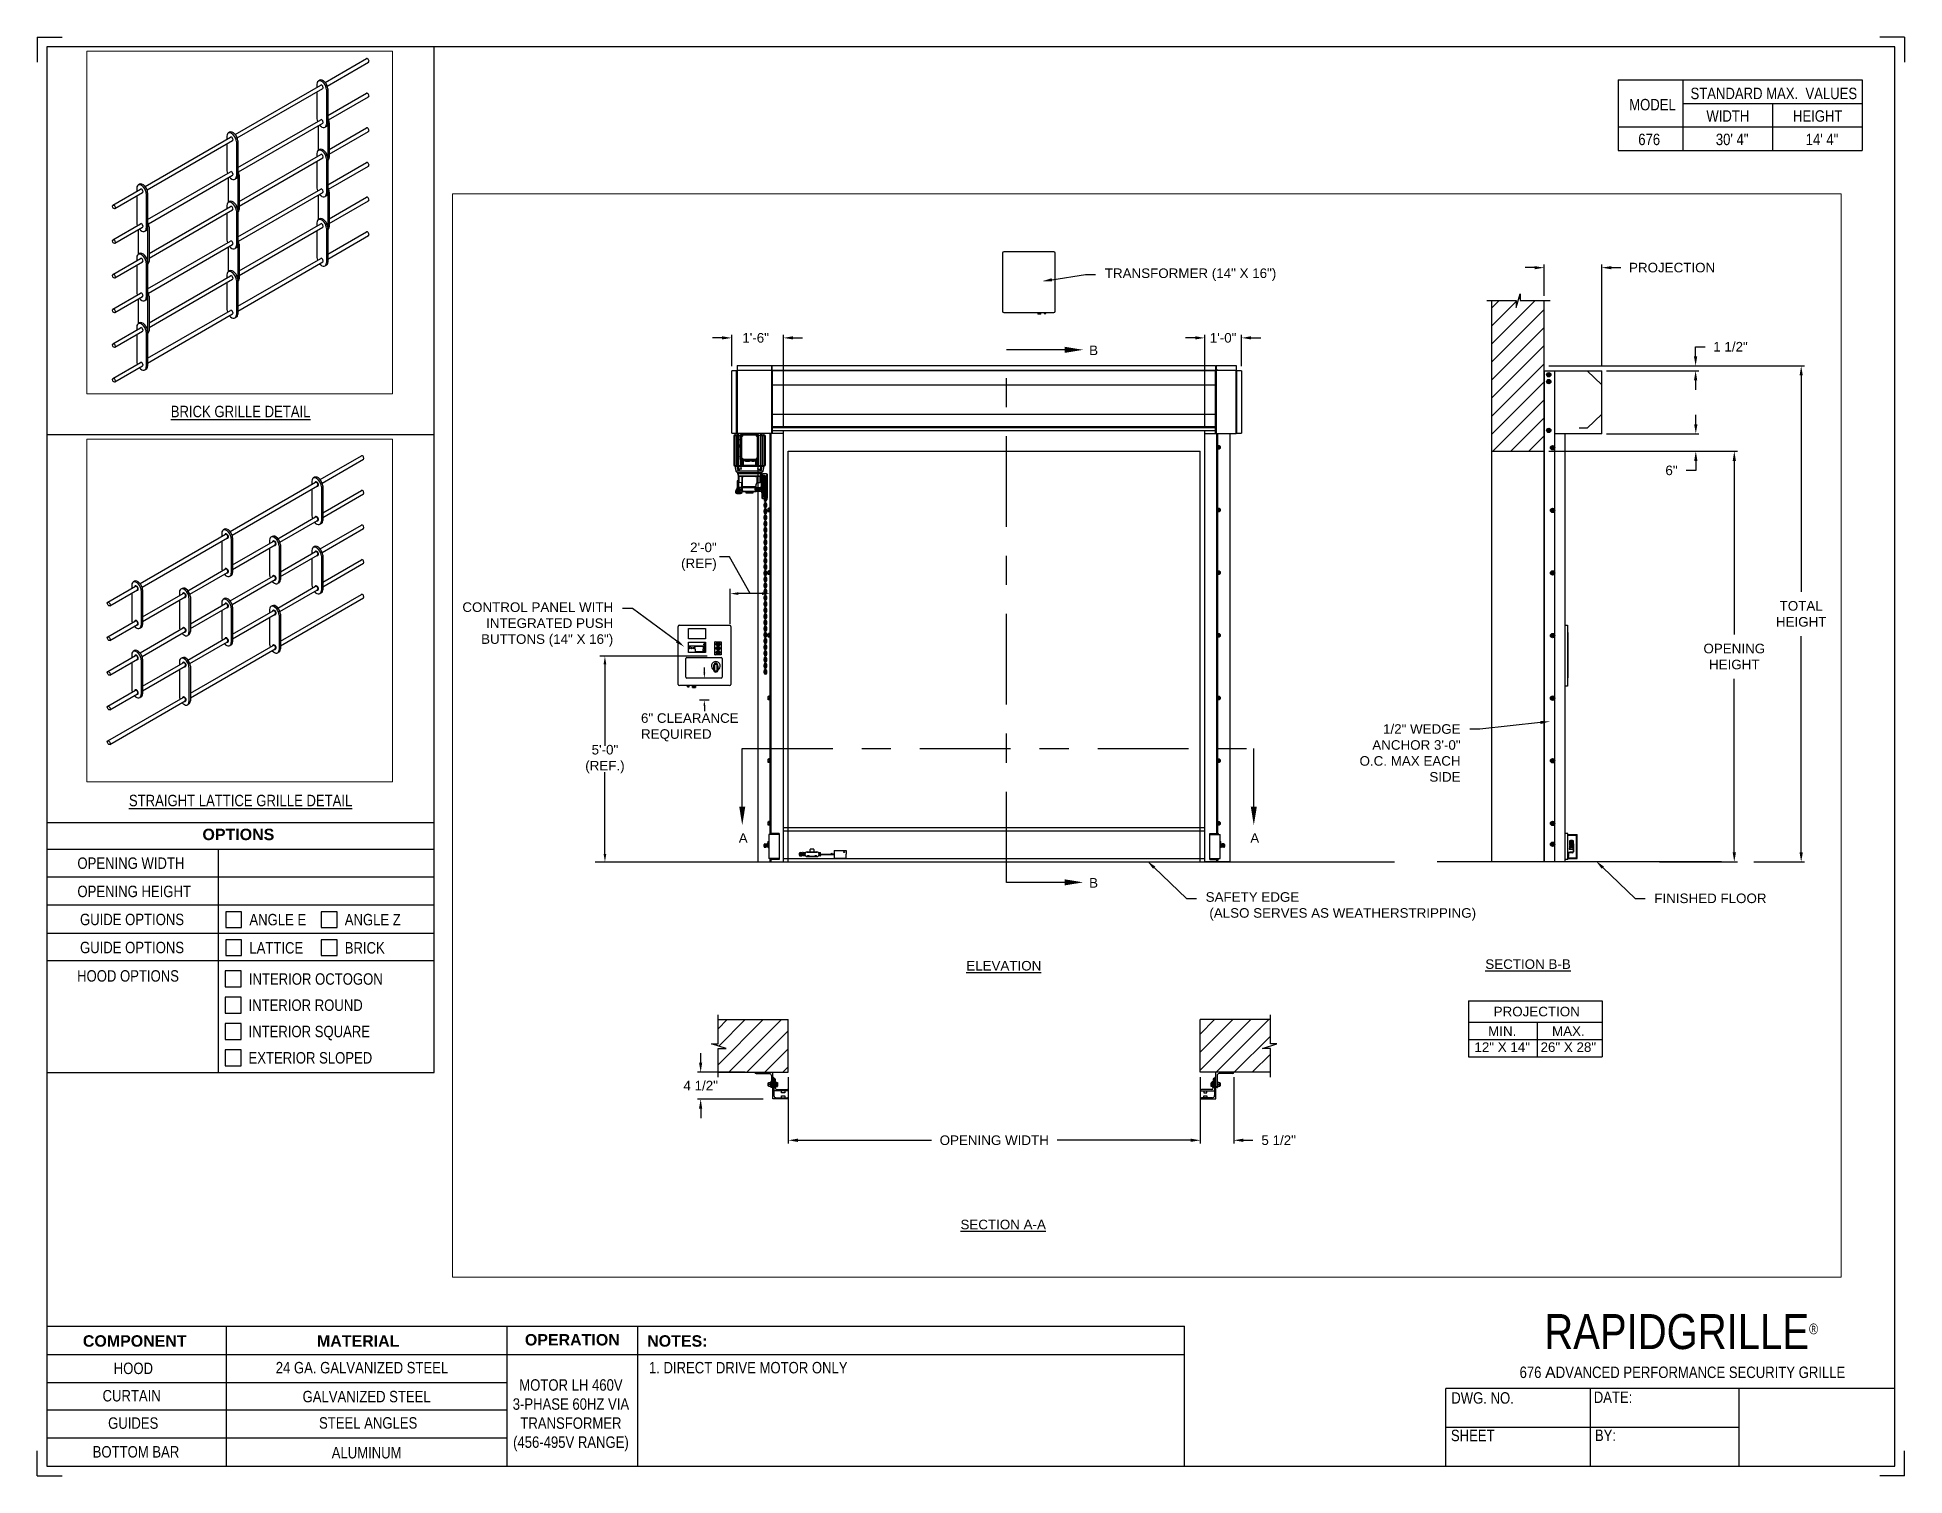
# Paper-space layout '676 LH 460V 3 PHASE' of a CAD drawing. Header units: inches. Extents: x 0.1 to 10.9, y 0.1 to 8.4.
# The model-space entities are those that its viewports show. They can reach past a viewport. Long polylines and large blocks are cut down to what shows.
import ezdxf
from ezdxf import colors
from ezdxf.entities.mleader import LeaderData, LeaderLine
from ezdxf.math import Vec2, Vec3

# ---------------------------------------------------------------- set-up
doc = ezdxf.new("R2010")
doc.units = ezdxf.units.IN
doc.header["$LTSCALE"] = 0.25
doc.header["$MEASUREMENT"] = 0
doc.linetypes.add('CENTER', pattern=[2, 1.25, -0.25, 0.25, -0.25])
for name, color, linetype in [('ANNOTATIONS', 1, 'Continuous'), ('BRICK', 7, 'Continuous'), ('MOTOR LH', 7, 'Continuous'), ('SECTION CUTS', 6, 'CENTER'), ('STRAIGHT LATTICE', 7, 'Continuous'), ('TITLE BLOCK', 7, 'Continuous')]:
    doc.layers.add(name, color=color, linetype=linetype)
doc.styles.add('ARIAL', font='arial.ttf', dxfattribs={"height": 0.09375})
doc.styles.add('CADdetails-DIMENSIONS', font='ARIALN.TTF', dxfattribs={"height": 2.38})
doc.styles.add('ROMANS', font='Romans', dxfattribs={"height": 0.09375})
doc.styles.get("Standard").update_dxf_attribs({"font": 'romans.shx'})
doc.dimstyles.get("Standard").update_dxf_attribs({"dimscale": 60, "dimtxt": 0.0833, "dimasz": 0.0833, "dimexe": 0.0833, "dimexo": 0.04, "dimgap": 0.09, "dimtad": 0, "dimtih": 1, "dimtoh": 1, "dimdec": 4, "dimzin": 1, "dimdsep": 46, "dimlunit": 4, "dimtxsty": 'Standard', "dimcen": 0.09, "dimclrt": 150, "dimadec": 4, "dimazin": 2, "dimtfac": 1, "dimtdec": 0, "dimtofl": 0, "dimtmove": 0, "dimatfit": 3, "dimfxl": 1, "dimtolj": 1, "dimtzin": 0, "dimlwd": -1, "dimlwe": -1, "dimarcsym": 1})
doc.dimstyles.new('STANDARD$0', dxfattribs={"dimtxt": 0.09375, "dimasz": 0.09375, "dimexe": 0.03125, "dimexo": 0.046875, "dimgap": 0.09, "dimtad": 0, "dimtih": 1, "dimtoh": 1, "dimdec": 4, "dimzin": 0, "dimdsep": 46, "dimtxsty": 'ARIAL', "dimcen": 0.09, "dimadec": 0, "dimazin": 0, "dimtfac": 1, "dimtdec": 4, "dimtofl": 0, "dimtmove": 0, "dimatfit": 1, "dimfxl": 1, "dimtolj": 1, "dimtzin": 0, "dimarcsym": 0})
pattern_1 = [(45, (98.49308, -32.43006), (-0.08838835, 0.08838835), [])]

psp = doc.layouts.new('676 LH 460V 3 PHASE')

# ---------------------------------------------------------------- texts
at = {"layer": 'TITLE BLOCK', "attachment_point": 2, "style": 'CADdetails-DIMENSIONS'}
for s, width, insert, char_height in [('MODEL', 0.28815, (9.45, 8.068), 0.0664), ('STANDARD MAX.  VALUES', 1.75949, (10.155, 8.133), 0.06641), ('WIDTH', 0.42908, (9.888, 8.002), 0.0664), ('HEIGHT', 0.42908, (10.41, 8.002), 0.0664), ('\\pxqc;676', 0.29952, (9.431, 7.866), 0.0664)]:
    psp.add_mtext_dynamic_manual_height_columns(s, width=width, gutter_width=1.363, heights=[0], dxfattribs=dict(at, insert=insert, char_height=char_height))
at = {"layer": 'TITLE BLOCK', "style": 'CADdetails-DIMENSIONS'}
for s, insert, char_height, width, attachment_point in [('30\' 4"', (9.913, 7.866), 0.0664, 1.75949, 2), ('14\' 4"', (10.435, 7.866), 0.0664, 1.75949, 2), ('{\\LBRICK GRILLE DETAIL}', (1.248, 6.285), 0.06641, 1.75949, 2), ('{\\LSTRAIGHT LATTICE GRILLE DETAIL}', (1.248, 4.025), 0.06641, 1.75949, 2), ('{\\fArial|b1|i0|c0|p34;OPTIONS}', (1.235, 3.828), 0.06641, 1.75949, 2), ('OPENING WIDTH', (0.3, 3.661), 0.06641, 1.30693, 1), ('OPENING HEIGHT', (0.3, 3.497), 0.06641, 1.30693, 1), ('GUIDE OPTIONS', (0.315, 3.334), 0.06641, 0.77187, 1), ('\\pxt1;ANGLE E', (1.299, 3.333), 0.06641, 1.23928, 1), ('\\pxt1;ANGLE Z', (1.853, 3.333), 0.06641, 1.23928, 1), ('GUIDE OPTIONS', (0.315, 3.171), 0.06641, 0.77187, 1), ('\\pxt1;LATTICE', (1.299, 3.169), 0.06641, 1.23928, 1), ('\\pxt1;BRICK', (1.853, 3.169), 0.06641, 1.23928, 1), ('HOOD OPTIONS', (0.298, 3.006), 0.06641, 1.30693, 1), ('INTERIOR OCTOGON', (1.296, 2.988), 0.06641, 1.23928, 1), ('INTERIOR ROUND', (1.294, 2.836), 0.06641, 1.53035, 1), ('INTERIOR SQUARE', (1.294, 2.683), 0.06641, 1.53035, 1), ('EXTERIOR SLOPED', (1.294, 2.53), 0.06641, 1.53035, 1), ('\\A1;\\pxqc;{\\fArial|b0|i0|c0|p34;\u200b\u200b\u200b\u200b\u200b\u200b\u200b\u200b\u200b\u200b\u200b\u200b\u200b\u200b\u200b\u200b\u200b\u200b\u200b\u200b\u200b\u200b\u200b\u200b\u200b}RAPIDGRILLE{\\H0.30337x;\\S® ^ ;}', (10.642, 1.008), 0.20312, 2.03069, 3), ('{\\fArial|b1|i0|c0|p34;COMPONENT}', (0.633, 0.885), 0.06641, 1.75949, 2), ('{\\fArial|b1|i0|c0|p34;MATERIAL}', (1.931, 0.885), 0.06641, 1.75949, 2), ('{\\fArial|b1|i0|c0|p34;OPERATION}', (3.175, 0.892), 0.06641, 1.75949, 2), ('{\\fArial|b1|i0|c0|p34;NOTES:}', (3.785, 0.885), 0.06641, 1.75949, 2), ('HOOD', (0.625, 0.726), 0.0664, 1.75949, 2), ('24 GA. GALVANIZED STEEL', (1.953, 0.73), 0.06641, 1.75949, 2), ('\\pxql;1. DIRECT DRIVE MOTOR ONLY ', (5.176, 0.73), 0.06641, 3.11182, 2), ('676 {\\fArial|b0|i0|c0|p34;A}DVANCED PERFORMANCE SECURITY GRILLE', (9.624, 0.703), 0.06641, 2.79915, 2), ('CURTAIN', (0.615, 0.567), 0.0664, 1.75949, 2), ('GALVANIZED STEEL ', (1.98, 0.562), 0.06641, 1.75949, 2), ('\\PMOTOR LH 460V 3-PHASE 60HZ VIA TRANSFORMER (456-495V RANGE)', (3.167, 0.74), 0.06641, 0.76227, 2), ('DWG. NO.', (8.463, 0.554), 0.0664, 1.75949, 2), ('DATE:', (9.221, 0.558), 0.0664, 1.75949, 2), ('GUIDES', (0.624, 0.408), 0.0664, 1.75949, 2), ('STEEL ANGLES', (1.989, 0.409), 0.06641, 1.75949, 2), ('SHEET', (8.406, 0.336), 0.0664, 1.75949, 2), ('BY:', (9.177, 0.337), 0.0664, 1.75949, 2), ('BOTTOM BAR', (0.64, 0.241), 0.0664, 1.75949, 2), ('ALUMINUM', (1.98, 0.236), 0.0664, 1.75949, 2)]:
    psp.add_mtext(s, dxfattribs=dict(at, insert=insert, char_height=char_height, width=width, attachment_point=attachment_point))

msp = doc.modelspace()

# ---------------------------------------------------------------- texts
at = {"layer": 'ANNOTATIONS', "char_height": 0.09375, "style": 'ARIAL'}
for s, insert, attachment_point in [('2\'-0"\\P(REF)', (275.09122, 223.40353), 6), ('6" CLEARANCE\\PREQUIRED', (274.34963, 221.73296), 4), ('5\'-0"\\P(REF.)', (273.99643, 221.42207), 5)]:
    msp.add_mtext(s, dxfattribs=dict(at, insert=insert, attachment_point=attachment_point))
at = {"layer": 'ANNOTATIONS', "char_height": 0.09375, "attachment_point": 2, "style": 'ARIAL'}
for s, insert, width in [('{\\LELEVATION}', (277.9023, 219.44522), 3.0834986), ('{\\LSECTION B-B}', (283.03616, 219.46119), 1.3823677), ('{\\LSECTION A-A}', (277.89639, 216.91103), 1.3823677)]:
    msp.add_mtext(s, dxfattribs=dict(at, insert=insert, width=width))
for s, width, insert in [('PROJECTION ', 1.7594917, (283.12152, 218.9966)), ('MIN.\\P12" X 14" ', 0.6711642, (282.7834, 218.80461)), ('MAX.\\P26" X 28"', 0.6567117, (283.43083, 218.80461))]:
    msp.add_mtext_dynamic_manual_height_columns(s, width=width, gutter_width=1.36268, heights=[0], dxfattribs=dict(at, insert=insert))
at = {"layer": 'SECTION CUTS', "style": 'ARIAL'}
for s, p in [('B', (278.73802, 225.3786)), ('A', (275.30671, 220.60215)), ('A', (280.31625, 220.60215)), ('B', (278.73802, 220.16333))]:
    msp.add_text(s, height=0.09375, dxfattribs=at).set_placement(p)

# ---------------------------------------------------------------- blocks, each defined once
blk = doc.blocks.new('*D122')
at = {"layer": 'ANNOTATIONS', "color": 0, "lineweight": -2, "transparency": 16777216}
for p, q in [((279.826, 218.308), (279.826, 217.658)), ((280.154, 218.308), (280.154, 217.658)), ((279.732, 217.689), (279.638, 217.689)), ((280.248, 217.689), (280.341, 217.689))]:
    blk.add_line(p, q, dxfattribs=at)
at = {"layer": 'ANNOTATIONS', "color": 0, "transparency": 16777216}
for points in [[(279.732, 217.705), (279.732, 217.673), (279.826, 217.689)], [(280.248, 217.705), (280.248, 217.673), (280.154, 217.689)]]:
    blk.add_solid(points, dxfattribs=at)
at = {"layer": 'defpoints', "color": 0, "transparency": 16777216}
for p in [(279.826, 218.355), (280.154, 218.355), (280.154, 217.689)]:
    blk.add_point(p, dxfattribs=at)
at = {"layer": 'ANNOTATIONS', "color": 0, "transparency": 16777216, "insert": (280.594, 217.689), "char_height": 0.0938, "attachment_point": 5, "style": 'ARIAL'}
blk.add_mtext('\\A1;5 1/2"', dxfattribs=at)
blk = doc.blocks.new('*D123')
at = {"layer": 'ANNOTATIONS', "color": 0, "lineweight": -2, "transparency": 16777216}
for p, q in [((274.934, 218.449), (274.934, 218.543)), ((275.371, 218.355), (274.902, 218.355)), ((275.546, 218.093), (274.902, 218.093)), ((274.934, 218), (274.934, 217.906))]:
    blk.add_line(p, q, dxfattribs=at)
at = {"layer": 'ANNOTATIONS', "color": 0, "transparency": 16777216}
for points in [[(274.918, 218.449), (274.949, 218.449), (274.934, 218.355)], [(274.918, 218), (274.949, 218), (274.934, 218.093)]]:
    blk.add_solid(points, dxfattribs=at)
at = {"layer": 'defpoints', "color": 0, "transparency": 16777216}
for p in [(275.417, 218.355), (274.934, 218.093), (275.592, 218.093)]:
    blk.add_point(p, dxfattribs=at)
at = {"layer": 'ANNOTATIONS', "color": 0, "transparency": 16777216, "insert": (274.934, 218.224), "char_height": 0.0938, "attachment_point": 5, "style": 'ARIAL'}
blk.add_mtext('\\A1;4 1/2"', dxfattribs=at)
blk = doc.blocks.new('*D124')
at = {"layer": 'ANNOTATIONS', "color": 0, "lineweight": -2, "transparency": 16777216}
for p, q in [((275.144, 225.547), (275.05, 225.547)), ((275.238, 225.271), (275.238, 225.578)), ((275.744, 224.684), (275.744, 225.578)), ((275.838, 225.547), (275.931, 225.547))]:
    blk.add_line(p, q, dxfattribs=at)
at = {"layer": 'ANNOTATIONS', "color": 0, "transparency": 16777216}
for points in [[(275.144, 225.563), (275.144, 225.532), (275.238, 225.547)], [(275.838, 225.563), (275.838, 225.532), (275.744, 225.547)]]:
    blk.add_solid(points, dxfattribs=at)
at = {"layer": 'defpoints', "color": 0, "transparency": 16777216}
for p in [(275.238, 225.547), (275.238, 225.224), (275.744, 224.637)]:
    blk.add_point(p, dxfattribs=at)
at = {"layer": 'ANNOTATIONS', "color": 0, "transparency": 16777216, "insert": (275.472, 225.547), "char_height": 0.0938, "attachment_point": 5, "style": 'ARIAL'}
blk.add_mtext('\\A1;1\'-6"', dxfattribs=at)
blk = doc.blocks.new('*D125')
at = {"layer": 'ANNOTATIONS', "color": 0, "lineweight": -2, "transparency": 16777216}
for p, q in [((279.777, 225.547), (279.683, 225.547)), ((279.87, 224.684), (279.87, 225.578)), ((280.231, 225.271), (280.231, 225.578)), ((280.324, 225.547), (280.418, 225.547))]:
    blk.add_line(p, q, dxfattribs=at)
at = {"layer": 'ANNOTATIONS', "color": 0, "transparency": 16777216}
for points in [[(279.777, 225.563), (279.777, 225.532), (279.87, 225.547)], [(280.324, 225.563), (280.324, 225.532), (280.231, 225.547)]]:
    blk.add_solid(points, dxfattribs=at)
at = {"layer": 'defpoints', "color": 0, "transparency": 16777216}
for p in [(279.87, 225.547), (280.231, 225.224), (279.87, 224.637)]:
    blk.add_point(p, dxfattribs=at)
at = {"layer": 'ANNOTATIONS', "color": 0, "transparency": 16777216, "insert": (280.05, 225.547), "char_height": 0.0938, "attachment_point": 5, "style": 'ARIAL'}
blk.add_mtext('\\A1;1\'-0"', dxfattribs=at)
blk = doc.blocks.new('*D126')
at = {"layer": 'ANNOTATIONS', "color": 0, "lineweight": -2, "transparency": 16777216}
for p, q in [((275.792, 218.308), (275.792, 217.658)), ((279.826, 218.308), (279.826, 217.658)), ((275.886, 217.689), (277.193, 217.689)), ((279.732, 217.689), (278.425, 217.689))]:
    blk.add_line(p, q, dxfattribs=at)
at = {"layer": 'ANNOTATIONS', "color": 0, "transparency": 16777216}
for points in [[(275.886, 217.705), (275.886, 217.673), (275.792, 217.689)], [(279.732, 217.705), (279.732, 217.673), (279.826, 217.689)]]:
    blk.add_solid(points, dxfattribs=at)
at = {"layer": 'defpoints', "color": 0, "transparency": 16777216}
for p in [(275.792, 218.355), (279.826, 218.355), (279.826, 217.689)]:
    blk.add_point(p, dxfattribs=at)
at = {"layer": 'ANNOTATIONS', "color": 0, "transparency": 16777216, "insert": (277.809, 217.689), "char_height": 0.09375, "attachment_point": 5, "style": 'ARIAL'}
blk.add_mtext('\\A1;OPENING WIDTH', dxfattribs=at)
blk = doc.blocks.new('*D127')
at = {"layer": 'ANNOTATIONS', "color": 0, "lineweight": -2, "transparency": 16777216}
for p, q in [((283.101, 226.235), (283.007, 226.235)), ((283.194, 225.96), (283.194, 226.266)), ((283.758, 225.272), (283.758, 226.266)), ((283.852, 226.235), (283.946, 226.235))]:
    blk.add_line(p, q, dxfattribs=at)
at = {"layer": 'ANNOTATIONS', "color": 0, "transparency": 16777216}
for points in [[(283.101, 226.25), (283.101, 226.219), (283.194, 226.235)], [(283.852, 226.25), (283.852, 226.219), (283.758, 226.235)]]:
    blk.add_solid(points, dxfattribs=at)
at = {"layer": 'defpoints', "color": 0, "transparency": 16777216}
for p in [(283.758, 226.235), (283.194, 225.913), (283.758, 225.225)]:
    blk.add_point(p, dxfattribs=at)
at = {"layer": 'ANNOTATIONS', "color": 0, "transparency": 16777216, "insert": (284.447, 226.235), "char_height": 0.09375, "attachment_point": 5, "style": 'ARIAL'}
blk.add_mtext('\\A1;PROJECTION ', dxfattribs=at)
blk = doc.blocks.new('*D128')
at = {"layer": 'ANNOTATIONS', "color": 0, "lineweight": -2, "transparency": 16777216}
for p, q in [((283.241, 224.437), (285.087, 224.437)), ((285.056, 224.343), (285.056, 222.643)), ((285.056, 220.509), (285.056, 222.208)), ((284.325, 220.415), (285.087, 220.415))]:
    blk.add_line(p, q, dxfattribs=at)
at = {"layer": 'ANNOTATIONS', "color": 0, "transparency": 16777216}
for points in [[(285.04, 224.343), (285.072, 224.343), (285.056, 224.437)], [(285.04, 220.509), (285.072, 220.509), (285.056, 220.415)]]:
    blk.add_solid(points, dxfattribs=at)
at = {"layer": 'defpoints', "color": 0, "transparency": 16777216}
for p in [(283.194, 224.437), (284.279, 220.415), (285.056, 220.415)]:
    blk.add_point(p, dxfattribs=at)
at = {"layer": 'ANNOTATIONS', "color": 0, "transparency": 16777216, "insert": (285.056, 222.426), "char_height": 0.09375, "attachment_point": 5, "style": 'ARIAL'}
blk.add_mtext('\\A1;OPENING\\PHEIGHT', dxfattribs=at)
blk = doc.blocks.new('*D129')
at = {"layer": 'ANNOTATIONS', "color": 0, "lineweight": -2, "transparency": 16777216}
for p, q in [((283.241, 225.273), (285.742, 225.273)), ((285.711, 225.179), (285.711, 223.061)), ((285.711, 220.509), (285.711, 222.626)), ((285.246, 220.415), (285.742, 220.415))]:
    blk.add_line(p, q, dxfattribs=at)
at = {"layer": 'ANNOTATIONS', "color": 0, "transparency": 16777216}
for points in [[(285.695, 225.179), (285.727, 225.179), (285.711, 225.273)], [(285.695, 220.509), (285.727, 220.509), (285.711, 220.415)]]:
    blk.add_solid(points, dxfattribs=at)
at = {"layer": 'defpoints', "color": 0, "transparency": 16777216}
for p in [(283.194, 225.273), (285.199, 220.415), (285.711, 220.415)]:
    blk.add_point(p, dxfattribs=at)
at = {"layer": 'ANNOTATIONS', "color": 0, "transparency": 16777216, "insert": (285.711, 222.844), "char_height": 0.0938, "attachment_point": 5, "style": 'ARIAL'}
blk.add_mtext('\\A1;TOTAL\\PHEIGHT', dxfattribs=at)
blk = doc.blocks.new('*D130')
at = {"layer": 'ANNOTATIONS', "color": 0, "lineweight": -2, "transparency": 16777216}
for p, q in [((284.679, 224.701), (284.679, 224.795)), ((283.805, 224.608), (284.71, 224.608)), ((283.805, 224.437), (284.71, 224.437)), ((284.679, 224.249), (284.585, 224.249)), ((284.679, 224.343), (284.679, 224.249))]:
    blk.add_line(p, q, dxfattribs=at)
at = {"layer": 'ANNOTATIONS', "color": 0, "transparency": 16777216}
for points in [[(284.663, 224.701), (284.695, 224.701), (284.679, 224.608)], [(284.663, 224.343), (284.695, 224.343), (284.679, 224.437)]]:
    blk.add_solid(points, dxfattribs=at)
at = {"layer": 'defpoints', "color": 0, "transparency": 16777216}
for p in [(283.758, 224.608), (283.758, 224.437), (284.679, 224.437)]:
    blk.add_point(p, dxfattribs=at)
at = {"layer": 'ANNOTATIONS', "color": 0, "transparency": 16777216, "insert": (284.441, 224.249), "char_height": 0.0938, "attachment_point": 5, "style": 'ARIAL'}
blk.add_mtext('\\A1;6"', dxfattribs=at)
blk = doc.blocks.new('*D131')
at = {"layer": 'ANNOTATIONS', "color": 0, "lineweight": -2, "transparency": 16777216}
for p, q in [((284.677, 225.366), (284.677, 225.46)), ((284.677, 225.46), (284.771, 225.46)), ((283.805, 225.273), (284.708, 225.273)), ((283.805, 225.225), (284.708, 225.225)), ((284.677, 225.131), (284.677, 225.038))]:
    blk.add_line(p, q, dxfattribs=at)
at = {"layer": 'ANNOTATIONS', "color": 0, "transparency": 16777216}
for points in [[(284.661, 225.366), (284.693, 225.366), (284.677, 225.273)], [(284.661, 225.131), (284.693, 225.131), (284.677, 225.225)]]:
    blk.add_solid(points, dxfattribs=at)
at = {"layer": 'defpoints', "color": 0, "transparency": 16777216}
for p in [(283.758, 225.273), (283.758, 225.225), (284.677, 225.273)]:
    blk.add_point(p, dxfattribs=at)
at = {"layer": 'ANNOTATIONS', "color": 0, "transparency": 16777216, "insert": (285.019, 225.46), "char_height": 0.0938, "attachment_point": 5, "style": 'ARIAL'}
blk.add_mtext('\\A1;1 1/2"', dxfattribs=at)

# ---------------------------------------------------------------- dimensions: what is measured, and where the dimension line sits
at = {"layer": 'ANNOTATIONS'}
for base, p1, p2, text, picture, middle in [((283.75824, 226.23467), (283.19436, 225.91347), (283.75824, 225.22508), 'PROJECTION ', '*D127', (284.44735, 226.23467)), ((279.82577, 217.68891), (275.79244, 218.35502), (279.82577, 218.35502), 'OPENING WIDTH', '*D126', (277.8091, 217.68891))]:
    dim = msp.add_linear_dim(base=base, p1=p1, p2=p2, text=text, dimstyle='STANDARD$0', dxfattribs=at)
    dim.commit()
    dim.dimension.update_dxf_attribs({"geometry": picture, "text_midpoint": middle})
for base, p1, p2, angle, text, picture, middle in [((275.23793, 225.54724), (275.74387, 224.63674), (275.23793, 225.22384), 180, '1\'-6"', '*D124', (275.47218, 225.54724)), ((279.87037, 225.54724), (280.23057, 225.22422), (279.87037, 224.63674), 180, '1\'-0"', '*D125', (280.05047, 225.54724)), ((274.93374, 218.09333), (275.41744, 218.35501), (275.59244, 218.09333), 90, '4 1/2"', '*D123', (274.93374, 218.22417))]:
    dim = msp.add_linear_dim(base=base, p1=p1, p2=p2, angle=angle, text=text, dimstyle='STANDARD$0', dxfattribs=at)
    dim.commit()
    dim.dimension.update_dxf_attribs({"geometry": picture, "text_midpoint": middle, "dimtype": 160})
for base, p1, p2, text, picture, middle in [((284.67691, 225.27272), (283.75824, 225.22508), (283.75824, 225.27272), '1 1/2"', '*D131', (285.01935, 225.46022)), ((285.71093, 220.41511), (283.19436, 225.27272), (285.19889, 220.41511), 'TOTAL\\PHEIGHT', '*D129', (285.71093, 222.84392)), ((284.67904, 224.43674), (283.75824, 224.60767), (283.75824, 224.43674), '6"', '*D130', (284.44115, 224.24924)), ((285.05595, 220.41511), (283.19436, 224.43674), (284.27855, 220.41511), 'OPENING\\PHEIGHT', '*D128', (285.05595, 222.42592))]:
    dim = msp.add_linear_dim(base=base, p1=p1, p2=p2, angle=90, text=text, dimstyle='STANDARD$0', dxfattribs=at)
    dim.commit()
    dim.dimension.update_dxf_attribs({"geometry": picture, "text_midpoint": middle})
dim = msp.add_linear_dim(base=(280.15389, 217.68891), p1=(279.82577, 218.35502), p2=(280.15389, 218.35501), text='5 1/2"', dimstyle='STANDARD$0', dxfattribs=at)
dim.commit()
dim.dimension.update_dxf_attribs({"geometry": '*D122', "text_midpoint": (280.5945, 217.68891), "dimtype": 160})

# ---------------------------------------------------------------- hatches: boundary and pattern name
at = {"layer": 'MOTOR LH'}
h = msp.add_hatch(dxfattribs=at)
h.set_pattern_fill('ANSI31', color=256, style=0)
h.set_pattern_definition([(45, (97.79145, -32.0565), (-0.08838835, 0.08838835), [])])
h.paths.add_polyline_path([(283.19436, 225.17888), (283.19436, 225.91347), (282.95786, 225.91347), (282.95786, 225.97813), (282.91945, 225.84477), (282.91945, 225.91347), (282.67873, 225.91347), (282.67873, 225.36317)])
h.paths.add_polyline_path([(282.67873, 224.43674), (283.19436, 224.43674), (283.19436, 225.17888), (282.67873, 225.36317)])
h = msp.add_hatch(dxfattribs=at)
h.set_pattern_fill('ANSI31', color=256, style=0)
h.set_pattern_definition(pattern_1)
h.paths.add_polyline_path([(275.79244, 218.87064), (275.10494, 218.87064), (275.10494, 218.63344), (275.04083, 218.63344), (275.1829, 218.58654), (275.10494, 218.58654), (275.10494, 218.35502), (275.79244, 218.35502), (275.79244, 218.51752)])
h = msp.add_hatch(dxfattribs=at)
h.set_pattern_fill('ANSI31', color=256, style=0)
h.set_pattern_definition(pattern_1)
h.paths.add_polyline_path([(280.57737, 218.63344), (280.51327, 218.63344), (280.51327, 218.87064), (279.82577, 218.87064), (279.82577, 218.35502), (279.84394, 218.35502), (280.51327, 218.35502), (280.51327, 218.58654), (280.4353, 218.58654)])

# ---------------------------------------------------------------- linework, layer by layer
at = {"layer": 'ANNOTATIONS'}
for p, q in [((275.22438, 222.74794), (275.22438, 223.08974)), ((275.53409, 223.04261), (275.30205, 223.04261)), ((274.99629, 222.42941), (273.94534, 222.42941)), ((273.99643, 222.35175), (273.99643, 221.55133)), ((275.01726, 222.21402), (274.923, 222.21402)), ((274.97013, 222.26716), (274.97013, 222.3203)), ((275.01726, 221.99872), (274.923, 221.99872)), ((274.97013, 221.94558), (274.97013, 221.89244)), ((273.99643, 220.49278), (273.99643, 221.2928)), ((282.45283, 219.05603), (282.45283, 218.50466)), ((282.45283, 219.05603), (283.7606, 219.05603)), ((283.7606, 219.05603), (283.7606, 218.50466)), ((282.45283, 218.84456), (283.7606, 218.84456)), ((283.12568, 218.84456), (283.12568, 218.50466)), ((282.45283, 218.67461), (283.7606, 218.67461)), ((282.45283, 218.50466), (283.7606, 218.50466))]:
    msp.add_line(p, q, dxfattribs=at)
for points in [[(275.30205, 223.02967), (275.30205, 223.05556), (275.22438, 223.04261)], [(275.53409, 223.02967), (275.53409, 223.05556), (275.61176, 223.04261)], [(274.00938, 222.35175), (273.98349, 222.35175), (273.99643, 222.42941)], [(274.97899, 222.26716), (274.96127, 222.26716), (274.97013, 222.21402)], [(274.97899, 221.94558), (274.96127, 221.94558), (274.97013, 221.99872)], [(274.00938, 220.49278), (273.98349, 220.49278), (273.99643, 220.41511)]]:
    msp.add_solid(points, dxfattribs=at)
at = {"layer": 'BRICK'}
for p, q in [((271.52385, 218.46966), (271.93336, 218.70609)), ((271.54373, 218.43432), (271.95364, 218.67098)), ((270.63076, 217.95403), (271.47792, 218.44314)), ((270.65064, 217.91869), (271.4982, 218.40803)), ((271.44106, 218.45413), (271.44106, 218.42186)), ((271.44106, 218.37504), (271.44106, 218.11038)), ((271.46831, 218.49233), (271.45483, 218.48455)), ((271.53506, 218.39986), (271.53506, 218.05611)), ((271.54854, 218.40764), (271.54854, 218.06389)), ((271.54854, 218.14016), (271.93336, 218.36234)), ((271.54854, 218.09334), (271.95364, 218.32723)), ((270.57522, 217.97671), (270.56174, 217.96893)), ((271.10437, 217.88372), (271.47792, 218.09939)), ((271.12425, 217.84838), (271.4982, 218.06428)), ((271.53477, 218.03347), (271.52129, 218.02568)), ((271.52368, 217.78236), (271.93336, 218.01889)), ((271.54365, 217.74707), (271.95364, 217.98378)), ((269.73767, 217.43841), (270.58484, 217.92751)), ((269.75756, 217.40307), (270.60511, 217.8924)), ((270.54797, 217.9385), (270.54797, 217.90623)), ((270.54797, 217.85942), (270.54797, 217.59475)), ((270.64197, 217.88423), (270.64197, 217.54048)), ((270.65545, 217.89202), (270.65545, 217.54827)), ((270.65545, 217.62453), (271.05844, 217.8572)), ((270.65545, 217.57772), (271.07871, 217.82209)), ((271.02158, 217.86819), (271.02158, 217.83592)), ((271.02158, 217.7891), (271.02158, 217.52444)), ((271.04883, 217.9064), (271.03535, 217.89861)), ((271.11558, 217.81392), (271.11558, 217.47017)), ((271.12906, 217.8217), (271.12906, 217.47795)), ((271.46831, 217.80483), (271.45483, 217.79705)), ((271.12906, 217.55452), (271.47792, 217.75594)), ((271.12906, 217.5077), (271.4982, 217.72083)), ((271.44106, 217.76663), (271.44106, 217.73436)), ((271.44106, 217.68754), (271.44106, 217.42288)), ((271.53506, 217.71236), (271.53506, 217.36861)), ((271.54854, 217.72014), (271.54854, 217.37639)), ((271.54854, 217.45266), (271.93336, 217.67484)), ((271.54854, 217.40584), (271.95364, 217.63973)), ((269.65489, 217.42288), (269.65489, 217.39061)), ((269.68213, 217.46108), (269.66865, 217.4533)), ((270.21128, 217.36809), (270.58484, 217.58376)), ((270.23116, 217.33276), (270.60511, 217.54865)), ((270.64168, 217.51784), (270.6282, 217.51006)), ((270.63059, 217.26673), (271.05831, 217.51368)), ((270.65056, 217.23144), (271.07858, 217.47856)), ((271.11529, 217.44753), (271.10181, 217.43975)), ((269.41648, 217.25296), (269.69175, 217.41189)), ((269.43675, 217.21785), (269.71202, 217.37678)), ((269.65489, 217.34379), (269.65489, 217.07913)), ((269.74888, 217.36861), (269.74888, 217.02486)), ((269.76236, 217.37639), (269.76236, 217.03264)), ((269.76236, 217.10891), (270.16535, 217.34158)), ((269.76236, 217.06209), (270.18563, 217.30646)), ((270.12849, 217.35256), (270.12849, 217.32029)), ((270.12849, 217.27348), (270.12849, 217.00881)), ((270.15574, 217.39077), (270.14226, 217.38299)), ((270.22249, 217.2983), (270.22249, 216.95455)), ((270.23597, 217.30608), (270.23597, 216.96233)), ((270.23597, 217.03889), (270.58484, 217.24031)), ((270.54797, 217.251), (270.54797, 217.21873)), ((270.57522, 217.28921), (270.56174, 217.28143)), ((271.10437, 217.19622), (271.47792, 217.41189)), ((271.12425, 217.16088), (271.4982, 217.37678)), ((271.12906, 216.86672), (271.93336, 217.33109)), ((271.12906, 216.8199), (271.95364, 217.29598)), ((271.53477, 217.34597), (271.52129, 217.33818)), ((269.41648, 216.90921), (269.69175, 217.06814)), ((270.23597, 216.99208), (270.60511, 217.2052)), ((270.54797, 217.17192), (270.54797, 216.90725)), ((270.64197, 217.19673), (270.64197, 216.85298)), ((270.65545, 217.20452), (270.65545, 216.86077)), ((270.65545, 216.93703), (271.05844, 217.1697)), ((270.65545, 216.89022), (271.07871, 217.13459)), ((271.02158, 217.18069), (271.02158, 217.14842)), ((271.02158, 217.1016), (271.02158, 216.83694)), ((271.04883, 217.2189), (271.03535, 217.21111)), ((271.11558, 217.12642), (271.11558, 216.78267)), ((271.12906, 217.1342), (271.12906, 216.79045)), ((269.43675, 216.8741), (269.71202, 217.03303)), ((269.74859, 217.00222), (269.73511, 216.99443)), ((269.73751, 216.75111), (270.16522, 216.99805)), ((269.75747, 216.71582), (270.1855, 216.96294)), ((270.2222, 216.9319), (270.20872, 216.92412)), ((270.21128, 216.68059), (270.58484, 216.89626)), ((269.41648, 216.56576), (269.69175, 216.72469)), ((269.43675, 216.53065), (269.71202, 216.68958)), ((269.65489, 216.73538), (269.65489, 216.70311)), ((269.68213, 216.77358), (269.66865, 216.7658)), ((269.76236, 216.68889), (269.76236, 216.34514)), ((270.15574, 216.70327), (270.14226, 216.69549)), ((270.23116, 216.64526), (270.60511, 216.86115)), ((270.23597, 216.35109), (271.05844, 216.82595)), ((270.23597, 216.30428), (271.07871, 216.79084)), ((270.64168, 216.83034), (270.6282, 216.82256)), ((271.11529, 216.76003), (271.10181, 216.75225)), ((269.65489, 216.65629), (269.65489, 216.39163)), ((269.74888, 216.68111), (269.74888, 216.33736)), ((269.76236, 216.42141), (270.16535, 216.65408)), ((269.76236, 216.37459), (270.18563, 216.61896)), ((270.12849, 216.66506), (270.12849, 216.63279)), ((270.12849, 216.58598), (270.12849, 216.32131)), ((270.22249, 216.6108), (270.22249, 216.26705)), ((270.23597, 216.61858), (270.23597, 216.27483)), ((269.41648, 216.22171), (269.69175, 216.38064)), ((269.43675, 216.1866), (269.71202, 216.34553)), ((269.41648, 215.87796), (270.16535, 216.31033)), ((269.43675, 215.84285), (270.18563, 216.27521)), ((269.74859, 216.31472), (269.73511, 216.30693)), ((270.2222, 216.2444), (270.20872, 216.23662))]:
    msp.add_line(p, q, dxfattribs=at)
for centre, major_axis, start_param, end_param in [((271.9435, 218.68853), (0.01014, -0.01756), 0, 3.14159265), ((271.48806, 218.42699), (0.03323, -0.05756), 0.78539816, 3.92699082), ((271.50154, 218.43478), (0.03323, -0.05756), 0.78539816, 3.14159265), ((271.48806, 218.42558), (0.01014, -0.01756), 0, 3.14159265), ((271.9435, 218.34478), (0.01014, -0.01756), 0, 3.14159265), ((270.59497, 217.91137), (0.03323, -0.05756), 0.78539816, 3.92699082), ((270.60845, 217.91915), (0.03323, -0.05756), 0.78539816, 3.14159265), ((271.48806, 218.08324), (0.03323, -0.05756), 3.92699082, 4.42168201), ((271.48806, 218.08324), (0.03323, -0.05756), 5.04167821, 7.06858347), ((271.48806, 218.08183), (0.01014, -0.01756), 0, 3.14159265), ((271.50154, 218.09103), (0.03323, -0.05756), 6.28318531, 7.06858347), ((271.9435, 218.00133), (0.01014, -0.01756), 0, 3.14159265), ((270.59497, 217.90996), (0.01014, -0.01756), 0, 3.14159265), ((271.06858, 217.84106), (0.03323, -0.05756), 0.78539816, 3.92699082), ((271.08206, 217.84884), (0.03323, -0.05756), 0.78539816, 3.14159265), ((271.06858, 217.83965), (0.01014, -0.01756), 0, 3.14159265), ((271.48806, 217.73949), (0.03323, -0.05756), 0.78539816, 3.92699082), ((271.50154, 217.74728), (0.03323, -0.05756), 0.78539816, 3.14159265), ((271.48806, 217.73808), (0.01014, -0.01756), 0, 3.14159265), ((271.9435, 217.65728), (0.01014, -0.01756), 0, 3.14159265), ((269.70188, 217.39574), (0.03323, -0.05756), 0.78539816, 3.92699082), ((269.71536, 217.40353), (0.03323, -0.05756), 0.78539816, 3.14159265), ((270.59497, 217.56762), (0.03323, -0.05756), 3.92699082, 4.42168201), ((270.59497, 217.56762), (0.03323, -0.05756), 5.04167821, 7.06858347), ((270.59497, 217.56621), (0.01014, -0.01756), 0, 3.14159265), ((270.60845, 217.5754), (0.03323, -0.05756), 6.28318531, 7.06858347), ((271.06858, 217.49731), (0.03323, -0.05756), 3.92699082, 4.42168201), ((271.06858, 217.49731), (0.03323, -0.05756), 5.04167821, 7.06858347), ((271.06845, 217.49612), (0.01014, -0.01756), 0, 3.14159265), ((271.08206, 217.50509), (0.03323, -0.05756), 6.28318531, 7.06858347), ((271.48806, 217.39574), (0.03323, -0.05756), 3.92699082, 4.42168201), ((269.70188, 217.39433), (0.01014, -0.01756), 0, 3.14159265), ((270.17549, 217.32543), (0.03323, -0.05756), 0.78539816, 3.92699082), ((270.18897, 217.33321), (0.03323, -0.05756), 0.78539816, 3.14159265), ((270.17549, 217.32402), (0.01014, -0.01756), 0, 3.14159265), ((270.59497, 217.22387), (0.03323, -0.05756), 0.78539816, 3.92699082), ((270.60845, 217.23165), (0.03323, -0.05756), 0.78539816, 3.14159265), ((270.59497, 217.22246), (0.01014, -0.01756), 0, 3.14159265), ((271.48806, 217.39574), (0.03323, -0.05756), 5.04167821, 7.06858347), ((271.48806, 217.39433), (0.01014, -0.01756), 0, 3.14159265), ((271.50154, 217.40353), (0.03323, -0.05756), 6.28318531, 7.06858347), ((271.9435, 217.31353), (0.01014, -0.01756), 0, 3.14159265), ((269.70188, 217.05199), (0.03323, -0.05756), 3.92699082, 4.42168201), ((269.70188, 217.05058), (0.01014, -0.01756), 0, 3.14159265), ((271.06858, 217.15356), (0.03323, -0.05756), 0.78539816, 3.92699082), ((271.08206, 217.16134), (0.03323, -0.05756), 0.78539816, 3.14159265), ((271.06858, 217.15215), (0.01014, -0.01756), 0, 3.14159265), ((269.70188, 217.05199), (0.03323, -0.05756), 5.04167821, 7.06858347), ((269.71536, 217.05978), (0.03323, -0.05756), 6.28318531, 7.06858347), ((270.17549, 216.98168), (0.03323, -0.05756), 3.92699082, 4.42168201), ((270.17549, 216.98168), (0.03323, -0.05756), 5.04167821, 7.06858347), ((270.17536, 216.9805), (0.01014, -0.01756), 0, 3.14159265), ((270.18897, 216.98946), (0.03323, -0.05756), 6.28318531, 7.06858347), ((270.59497, 216.88012), (0.03323, -0.05756), 3.92699082, 4.42168201), ((270.59497, 216.87871), (0.01014, -0.01756), 0, 3.14159265), ((269.70188, 216.70824), (0.03323, -0.05756), 0.78539816, 3.92699082), ((269.71536, 216.71603), (0.03323, -0.05756), 0.78539816, 3.14159265), ((269.70188, 216.70683), (0.01014, -0.01756), 0, 3.14159265), ((270.17549, 216.63793), (0.03323, -0.05756), 0.78539816, 3.92699082), ((270.18897, 216.64571), (0.03323, -0.05756), 0.78539816, 3.14159265), ((270.59497, 216.88012), (0.03323, -0.05756), 5.04167821, 7.06858347), ((270.60845, 216.8879), (0.03323, -0.05756), 6.28318531, 7.06858347), ((271.06858, 216.80981), (0.03323, -0.05756), 3.92699082, 4.42168201), ((271.06858, 216.80981), (0.03323, -0.05756), 5.04167821, 7.06858347), ((271.06858, 216.8084), (0.01014, -0.01756), 0, 3.14159265), ((271.08206, 216.81759), (0.03323, -0.05756), 6.28318531, 7.06858347), ((270.17549, 216.63652), (0.01014, -0.01756), 0, 3.14159265), ((269.70188, 216.36449), (0.03323, -0.05756), 3.92699082, 4.42168201), ((269.70188, 216.36449), (0.03323, -0.05756), 5.04167821, 7.06858347), ((269.70188, 216.36308), (0.01014, -0.01756), 0, 3.14159265), ((269.71536, 216.37228), (0.03323, -0.05756), 6.28318531, 7.06858347), ((270.17549, 216.29418), (0.03323, -0.05756), 3.92699082, 4.42168201), ((270.17549, 216.29418), (0.03323, -0.05756), 5.04167821, 7.06858347), ((270.17549, 216.29277), (0.01014, -0.01756), 0, 3.14159265), ((270.18897, 216.30196), (0.03323, -0.05756), 6.28318531, 7.06858347)]:
    msp.add_ellipse(centre, major_axis=major_axis, ratio=0.57735027, start_param=start_param, end_param=end_param, dxfattribs=at)
for centre in [(269.42661, 217.23541), (269.42661, 216.89166), (269.42661, 216.54821), (269.42661, 216.20416), (269.42661, 215.86041)]:
    msp.add_ellipse(centre, major_axis=(0.01014, -0.01756), ratio=0.57735027, dxfattribs=at)
for points in [[(271.49066, 218.40368), (271.49242, 218.4032), (271.49421, 218.40304), (271.49955, 218.40371), (271.50279, 218.40603), (271.50618, 218.4124), (271.5066, 218.41626), (271.50523, 218.42776), (271.50104, 218.43591), (271.49177, 218.44491), (271.48757, 218.44738), (271.48073, 218.4482), (271.47814, 218.44778), (271.47597, 218.44652), (271.47383, 218.44528), (271.47218, 218.44329), (271.47088, 218.4403), (271.47062, 218.43957), (271.47042, 218.43881)], [(271.49066, 218.05993), (271.49242, 218.05945), (271.49421, 218.05929), (271.49955, 218.05996), (271.50279, 218.06228), (271.50618, 218.06865), (271.5066, 218.07251), (271.50523, 218.08401), (271.50104, 218.09216), (271.49177, 218.10116), (271.48757, 218.10363), (271.48073, 218.10445), (271.47814, 218.10403), (271.47597, 218.10277), (271.47383, 218.10153), (271.47218, 218.09954), (271.47088, 218.09655), (271.47062, 218.09582), (271.47042, 218.09506)], [(270.59758, 217.88805), (270.59934, 217.88758), (270.60112, 217.88742), (270.60647, 217.88808), (270.6097, 217.89041), (270.61309, 217.89678), (270.61351, 217.90064), (270.61214, 217.91214), (270.60795, 217.92028), (270.59868, 217.92928), (270.59449, 217.93176), (270.58764, 217.93257), (270.58506, 217.93215), (270.58288, 217.9309), (270.58074, 217.92966), (270.57909, 217.92767), (270.57779, 217.92468), (270.57753, 217.92394), (270.57733, 217.92318)], [(271.07118, 217.81774), (271.07294, 217.81727), (271.07473, 217.81711), (271.08007, 217.81777), (271.08331, 217.8201), (271.08669, 217.82646), (271.08711, 217.83032), (271.08575, 217.84182), (271.08156, 217.84997), (271.07229, 217.85897), (271.06809, 217.86145), (271.06125, 217.86226), (271.05866, 217.86184), (271.05649, 217.86058), (271.05435, 217.85935), (271.0527, 217.85735), (271.0514, 217.85437), (271.05114, 217.85363), (271.05094, 217.85287)], [(271.49066, 217.71618), (271.49242, 217.7157), (271.49421, 217.71554), (271.49955, 217.71621), (271.50279, 217.71853), (271.50618, 217.7249), (271.5066, 217.72876), (271.50523, 217.74026), (271.50104, 217.74841), (271.49177, 217.75741), (271.48757, 217.75988), (271.48073, 217.7607), (271.47814, 217.76028), (271.47597, 217.75902), (271.47383, 217.75778), (271.47218, 217.75579), (271.47088, 217.7528), (271.47062, 217.75207), (271.47042, 217.75131)], [(270.59758, 217.5443), (270.59934, 217.54383), (270.60112, 217.54367), (270.60647, 217.54433), (270.6097, 217.54666), (270.61309, 217.55303), (270.61351, 217.55689), (270.61214, 217.56839), (270.60795, 217.57653), (270.59868, 217.58553), (270.59449, 217.58801), (270.58764, 217.58882), (270.58506, 217.5884), (270.58288, 217.58715), (270.58074, 217.58591), (270.57909, 217.58392), (270.57779, 217.58093), (270.57753, 217.58019), (270.57733, 217.57943)], [(271.07118, 217.47399), (271.07294, 217.47352), (271.07473, 217.47336), (271.08007, 217.47402), (271.08331, 217.47635), (271.08669, 217.48271), (271.08711, 217.48657), (271.08575, 217.49807), (271.08156, 217.50622), (271.07229, 217.51522), (271.06809, 217.5177), (271.06125, 217.51851), (271.05866, 217.51809), (271.05649, 217.51683), (271.05435, 217.5156), (271.0527, 217.5136), (271.0514, 217.51062), (271.05114, 217.50988), (271.05094, 217.50912)], [(269.70449, 217.37243), (269.70625, 217.37195), (269.70803, 217.37179), (269.71338, 217.37246), (269.71661, 217.37478), (269.72, 217.38115), (269.72042, 217.38501), (269.71905, 217.39651), (269.71487, 217.40466), (269.7056, 217.41366), (269.7014, 217.41613), (269.69455, 217.41695), (269.69197, 217.41653), (269.68979, 217.41527), (269.68765, 217.41403), (269.68601, 217.41204), (269.6847, 217.40905), (269.68445, 217.40832), (269.68425, 217.40756)], [(270.17809, 217.30212), (270.17985, 217.30164), (270.18164, 217.30148), (270.18698, 217.30215), (270.19022, 217.30447), (270.19361, 217.31084), (270.19403, 217.3147), (270.19266, 217.3262), (270.18847, 217.33435), (270.1792, 217.34335), (270.175, 217.34582), (270.16816, 217.34663), (270.16557, 217.34621), (270.1634, 217.34496), (270.16126, 217.34372), (270.15961, 217.34173), (270.15831, 217.33874), (270.15805, 217.338), (270.15785, 217.33725)], [(270.59758, 217.20055), (270.59934, 217.20008), (270.60112, 217.19992), (270.60647, 217.20058), (270.6097, 217.20291), (270.61309, 217.20928), (270.61351, 217.21314), (270.61214, 217.22464), (270.60795, 217.23278), (270.59868, 217.24178), (270.59449, 217.24426), (270.58764, 217.24507), (270.58506, 217.24465), (270.58288, 217.2434), (270.58074, 217.24216), (270.57909, 217.24017), (270.57779, 217.23718), (270.57753, 217.23644), (270.57733, 217.23568)], [(271.49066, 217.37243), (271.49242, 217.37195), (271.49421, 217.37179), (271.49955, 217.37246), (271.50279, 217.37478), (271.50618, 217.38115), (271.5066, 217.38501), (271.50523, 217.39651), (271.50104, 217.40466), (271.49177, 217.41366), (271.48757, 217.41613), (271.48073, 217.41695), (271.47814, 217.41653), (271.47597, 217.41527), (271.47383, 217.41403), (271.47218, 217.41204), (271.47088, 217.40905), (271.47062, 217.40832), (271.47042, 217.40756)], [(269.70449, 217.02868), (269.70625, 217.0282), (269.70803, 217.02804), (269.71338, 217.02871), (269.71661, 217.03103), (269.72, 217.0374), (269.72042, 217.04126), (269.71905, 217.05276), (269.71487, 217.06091), (269.7056, 217.06991), (269.7014, 217.07238), (269.69455, 217.0732), (269.69197, 217.07278), (269.68979, 217.07152), (269.68765, 217.07028), (269.68601, 217.06829), (269.6847, 217.0653), (269.68445, 217.06457), (269.68425, 217.06381)], [(271.07118, 217.13024), (271.07294, 217.12977), (271.07473, 217.12961), (271.08007, 217.13027), (271.08331, 217.1326), (271.08669, 217.13896), (271.08711, 217.14282), (271.08575, 217.15432), (271.08156, 217.16247), (271.07229, 217.17147), (271.06809, 217.17395), (271.06125, 217.17476), (271.05866, 217.17434), (271.05649, 217.17308), (271.05435, 217.17185), (271.0527, 217.16985), (271.0514, 217.16687), (271.05114, 217.16613), (271.05094, 217.16537)], [(270.17809, 216.95837), (270.17985, 216.95789), (270.18164, 216.95773), (270.18698, 216.9584), (270.19022, 216.96072), (270.19361, 216.96709), (270.19403, 216.97095), (270.19266, 216.98245), (270.18847, 216.9906), (270.1792, 216.9996), (270.175, 217.00207), (270.16816, 217.00288), (270.16557, 217.00246), (270.1634, 217.00121), (270.16126, 216.99997), (270.15961, 216.99798), (270.15831, 216.99499), (270.15805, 216.99425), (270.15785, 216.9935)], [(270.59758, 216.8568), (270.59934, 216.85633), (270.60112, 216.85617), (270.60647, 216.85683), (270.6097, 216.85916), (270.61309, 216.86553), (270.61351, 216.86939), (270.61214, 216.88089), (270.60795, 216.88903), (270.59868, 216.89803), (270.59449, 216.90051), (270.58764, 216.90132), (270.58506, 216.9009), (270.58288, 216.89965), (270.58074, 216.89841), (270.57909, 216.89642), (270.57779, 216.89343), (270.57753, 216.89269), (270.57733, 216.89193)], [(269.70449, 216.68493), (269.70625, 216.68445), (269.70803, 216.68429), (269.71338, 216.68496), (269.71661, 216.68728), (269.72, 216.69365), (269.72042, 216.69751), (269.71905, 216.70901), (269.71487, 216.71716), (269.7056, 216.72616), (269.7014, 216.72863), (269.69455, 216.72945), (269.69197, 216.72903), (269.68979, 216.72777), (269.68765, 216.72653), (269.68601, 216.72454), (269.6847, 216.72155), (269.68445, 216.72082), (269.68425, 216.72006)], [(271.07118, 216.78649), (271.07294, 216.78602), (271.07473, 216.78586), (271.08007, 216.78652), (271.08331, 216.78885), (271.08669, 216.79521), (271.08711, 216.79907), (271.08575, 216.81057), (271.08156, 216.81872), (271.07229, 216.82772), (271.06809, 216.8302), (271.06125, 216.83101), (271.05866, 216.83059), (271.05649, 216.82933), (271.05435, 216.8281), (271.0527, 216.8261), (271.0514, 216.82312), (271.05114, 216.82238), (271.05094, 216.82162)], [(270.17809, 216.61462), (270.17985, 216.61414), (270.18164, 216.61398), (270.18698, 216.61465), (270.19022, 216.61697), (270.19361, 216.62334), (270.19403, 216.6272), (270.19266, 216.6387), (270.18847, 216.64685), (270.1792, 216.65585), (270.175, 216.65832), (270.16816, 216.65913), (270.16557, 216.65871), (270.1634, 216.65746), (270.16126, 216.65622), (270.15961, 216.65423), (270.15831, 216.65124), (270.15805, 216.6505), (270.15785, 216.64975)], [(269.70449, 216.34118), (269.70625, 216.3407), (269.70803, 216.34054), (269.71338, 216.34121), (269.71661, 216.34353), (269.72, 216.3499), (269.72042, 216.35376), (269.71905, 216.36526), (269.71487, 216.37341), (269.7056, 216.38241), (269.7014, 216.38488), (269.69455, 216.3857), (269.69197, 216.38528), (269.68979, 216.38402), (269.68765, 216.38278), (269.68601, 216.38079), (269.6847, 216.3778), (269.68445, 216.37707), (269.68425, 216.37631)], [(270.17809, 216.27087), (270.17985, 216.27039), (270.18164, 216.27023), (270.18698, 216.2709), (270.19022, 216.27322), (270.19361, 216.27959), (270.19403, 216.28345), (270.19266, 216.29495), (270.18847, 216.3031), (270.1792, 216.3121), (270.175, 216.31457), (270.16816, 216.31538), (270.16557, 216.31496), (270.1634, 216.31371), (270.16126, 216.31247), (270.15961, 216.31048), (270.15831, 216.30749), (270.15805, 216.30675), (270.15785, 216.306)]]:
    msp.add_open_spline(points, degree=3, knots=[2.61090844, 2.61090844, 2.61090844, 2.61090844, 2.9022773, 2.9022773, 3.48765662, 3.48765662, 4.07303595, 4.07303595, 5.16925667, 5.16925667, 5.87566295, 5.87566295, 6.28318531, 6.28318531, 6.28318531, 6.68539091, 6.68539091, 6.8104073, 6.8104073, 6.8104073, 6.8104073], dxfattribs=at)
at = {"layer": 'MOTOR LH'}
for p, q in [((278.39239, 226.3892), (277.90145, 226.3892)), ((277.88897, 226.37672), (277.88897, 225.80912)), ((278.40486, 225.80912), (278.40486, 226.37672)), ((282.63234, 225.91347), (282.91945, 225.91347)), ((282.67873, 225.91347), (282.67873, 220.41511)), ((282.91945, 225.84477), (282.95786, 225.97813)), ((282.91945, 225.91347), (282.91945, 225.84477)), ((282.95786, 225.97813), (282.95786, 225.91347)), ((282.95786, 225.91347), (283.25305, 225.91347)), ((283.19436, 220.41511), (283.19436, 225.91347)), ((277.90145, 225.79665), (278.39239, 225.79665)), ((278.23487, 225.78752), (278.23454, 225.78733)), ((278.23454, 225.78733), (278.23487, 225.78714)), ((278.23454, 225.78733), (278.26382, 225.78733)), ((278.23487, 225.78669), (278.23454, 225.7865)), ((278.23454, 225.7865), (278.23487, 225.78631)), ((278.23454, 225.7865), (278.26382, 225.7865)), ((278.23487, 225.78586), (278.23454, 225.78567)), ((278.23454, 225.78567), (278.23487, 225.78548)), ((278.23454, 225.78567), (278.26382, 225.78567)), ((278.23487, 225.78503), (278.23454, 225.78484)), ((278.23454, 225.78484), (278.23487, 225.78464)), ((278.23454, 225.78484), (278.26382, 225.78484)), ((278.23487, 225.7842), (278.23454, 225.784)), ((278.23454, 225.784), (278.23487, 225.78381)), ((278.23454, 225.784), (278.26382, 225.784)), ((278.23487, 225.78336), (278.23454, 225.78317)), ((278.23454, 225.78317), (278.23487, 225.78298)), ((278.23454, 225.78317), (278.26382, 225.78317)), ((278.23487, 225.78253), (278.23454, 225.78234)), ((278.23454, 225.78234), (278.23487, 225.78215)), ((278.23454, 225.78234), (278.26382, 225.78234)), ((278.23487, 225.7817), (278.23454, 225.78151)), ((278.23454, 225.78151), (278.23487, 225.78132)), ((278.23454, 225.78151), (278.26382, 225.78151)), ((278.23487, 225.79665), (278.23487, 225.78752)), ((278.26349, 225.78752), (278.23487, 225.78752)), ((278.23487, 225.78714), (278.23487, 225.78669)), ((278.23487, 225.78714), (278.26349, 225.78714)), ((278.26349, 225.78669), (278.23487, 225.78669)), ((278.23487, 225.78631), (278.23487, 225.78586)), ((278.23487, 225.78631), (278.26349, 225.78631)), ((278.26349, 225.78586), (278.23487, 225.78586)), ((278.23487, 225.78548), (278.23487, 225.78503)), ((278.23487, 225.78548), (278.26349, 225.78548)), ((278.26349, 225.78503), (278.23487, 225.78503)), ((278.23487, 225.78464), (278.23487, 225.7842)), ((278.23487, 225.78464), (278.26349, 225.78464)), ((278.26349, 225.7842), (278.23487, 225.7842)), ((278.23487, 225.78381), (278.23487, 225.78336)), ((278.23487, 225.78381), (278.26349, 225.78381)), ((278.26349, 225.78336), (278.23487, 225.78336)), ((278.23487, 225.78298), (278.23487, 225.78253)), ((278.23487, 225.78298), (278.26349, 225.78298)), ((278.26349, 225.78253), (278.23487, 225.78253)), ((278.23487, 225.78215), (278.23487, 225.7817)), ((278.23487, 225.78215), (278.26349, 225.78215)), ((278.26349, 225.7817), (278.23487, 225.7817)), ((278.23487, 225.78132), (278.23487, 225.77901)), ((278.23487, 225.78132), (278.26349, 225.78132)), ((278.26349, 225.77901), (278.23487, 225.77901)), ((278.26349, 225.78752), (278.26349, 225.79665)), ((278.26382, 225.78733), (278.26349, 225.78752)), ((278.26349, 225.78714), (278.26382, 225.78733)), ((278.26349, 225.78669), (278.26349, 225.78714)), ((278.26382, 225.7865), (278.26349, 225.78669)), ((278.26349, 225.78631), (278.26382, 225.7865)), ((278.26349, 225.78586), (278.26349, 225.78631)), ((278.26382, 225.78567), (278.26349, 225.78586)), ((278.26349, 225.78548), (278.26382, 225.78567)), ((278.26349, 225.78503), (278.26349, 225.78548)), ((278.26382, 225.78484), (278.26349, 225.78503)), ((278.26349, 225.78464), (278.26382, 225.78484)), ((278.26349, 225.7842), (278.26349, 225.78464)), ((278.26382, 225.784), (278.26349, 225.7842)), ((278.26349, 225.78381), (278.26382, 225.784)), ((278.26349, 225.78336), (278.26349, 225.78381)), ((278.26382, 225.78317), (278.26349, 225.78336)), ((278.26349, 225.78298), (278.26382, 225.78317)), ((278.26349, 225.78253), (278.26349, 225.78298)), ((278.26382, 225.78234), (278.26349, 225.78253)), ((278.26349, 225.78215), (278.26382, 225.78234)), ((278.26349, 225.7817), (278.26349, 225.78215)), ((278.26382, 225.78151), (278.26349, 225.7817)), ((278.26349, 225.78132), (278.26382, 225.78151)), ((278.26349, 225.77901), (278.26349, 225.78132)), ((278.29819, 225.79118), (278.29786, 225.79099)), ((278.29786, 225.79099), (278.29819, 225.7908)), ((278.29786, 225.79099), (278.31316, 225.79099)), ((278.29819, 225.79052), (278.29786, 225.79033)), ((278.29786, 225.79033), (278.29819, 225.79013)), ((278.29786, 225.79033), (278.31316, 225.79033)), ((278.29819, 225.78985), (278.29786, 225.78966)), ((278.29786, 225.78966), (278.29819, 225.78947)), ((278.29786, 225.78966), (278.31316, 225.78966)), ((278.29819, 225.78919), (278.29786, 225.78899)), ((278.29786, 225.78899), (278.29819, 225.7888)), ((278.29786, 225.78899), (278.31316, 225.78899)), ((278.29819, 225.78852), (278.29786, 225.78833)), ((278.29786, 225.78833), (278.29819, 225.78814)), ((278.29786, 225.78833), (278.31316, 225.78833)), ((278.29819, 225.78786), (278.29786, 225.78766)), ((278.29786, 225.78766), (278.29819, 225.78747)), ((278.29786, 225.78766), (278.31316, 225.78766)), ((278.29819, 225.78719), (278.29786, 225.787)), ((278.29786, 225.787), (278.29819, 225.78681)), ((278.29786, 225.787), (278.31316, 225.787)), ((278.29819, 225.78652), (278.29786, 225.78633)), ((278.29786, 225.78633), (278.29819, 225.78614)), ((278.29786, 225.78633), (278.31316, 225.78633)), ((278.29819, 225.79665), (278.29819, 225.79118)), ((278.29819, 225.79118), (278.31283, 225.79118)), ((278.29819, 225.7908), (278.29819, 225.79052)), ((278.29819, 225.7908), (278.31283, 225.7908)), ((278.29819, 225.79052), (278.31283, 225.79052)), ((278.29819, 225.79013), (278.29819, 225.78985)), ((278.29819, 225.79013), (278.31283, 225.79013)), ((278.29819, 225.78985), (278.31283, 225.78985)), ((278.29819, 225.78947), (278.29819, 225.78919)), ((278.29819, 225.78947), (278.31283, 225.78947)), ((278.29819, 225.78919), (278.31283, 225.78919)), ((278.29819, 225.7888), (278.29819, 225.78852)), ((278.29819, 225.7888), (278.31283, 225.7888)), ((278.29819, 225.78852), (278.31283, 225.78852)), ((278.29819, 225.78814), (278.29819, 225.78786)), ((278.29819, 225.78814), (278.31283, 225.78814)), ((278.29819, 225.78786), (278.31283, 225.78786)), ((278.29819, 225.78747), (278.29819, 225.78719)), ((278.29819, 225.78747), (278.31283, 225.78747)), ((278.29819, 225.78719), (278.31283, 225.78719)), ((278.29819, 225.78681), (278.29819, 225.78652)), ((278.29819, 225.78681), (278.31283, 225.78681)), ((278.29819, 225.78652), (278.31283, 225.78652)), ((278.29819, 225.78614), (278.29819, 225.78467)), ((278.29819, 225.78614), (278.31283, 225.78614)), ((278.31283, 225.78467), (278.29819, 225.78467)), ((278.31283, 225.79118), (278.31283, 225.79665)), ((278.31316, 225.79099), (278.31283, 225.79118)), ((278.31283, 225.7908), (278.31316, 225.79099)), ((278.31283, 225.79052), (278.31283, 225.7908)), ((278.31316, 225.79033), (278.31283, 225.79052)), ((278.31283, 225.79013), (278.31316, 225.79033)), ((278.31283, 225.78985), (278.31283, 225.79013)), ((278.31316, 225.78966), (278.31283, 225.78985)), ((278.31283, 225.78947), (278.31316, 225.78966)), ((278.31283, 225.78919), (278.31283, 225.78947)), ((278.31316, 225.78899), (278.31283, 225.78919)), ((278.31283, 225.7888), (278.31316, 225.78899)), ((278.31283, 225.78852), (278.31283, 225.7888)), ((278.31316, 225.78833), (278.31283, 225.78852)), ((278.31283, 225.78814), (278.31316, 225.78833)), ((278.31283, 225.78786), (278.31283, 225.78814)), ((278.31316, 225.78766), (278.31283, 225.78786)), ((278.31283, 225.78747), (278.31316, 225.78766)), ((278.31283, 225.78719), (278.31283, 225.78747)), ((278.31316, 225.787), (278.31283, 225.78719)), ((278.31283, 225.78681), (278.31316, 225.787)), ((278.31283, 225.78652), (278.31283, 225.78681)), ((278.31316, 225.78633), (278.31283, 225.78652)), ((278.31283, 225.78614), (278.31316, 225.78633)), ((278.31283, 225.78467), (278.31283, 225.78614)), ((275.28908, 225.22384), (275.23793, 225.22384)), ((275.28588, 224.61339), (275.28588, 225.22384)), ((275.28908, 225.22384), (275.28908, 224.61339)), ((275.28989, 225.22384), (275.28989, 224.61339)), ((275.29159, 225.27751), (275.29159, 224.61339)), ((275.29159, 225.22956), (275.61598, 225.22956)), ((275.63092, 225.22635), (275.29159, 225.22635)), ((275.61598, 225.22635), (275.61598, 225.22981)), ((275.61598, 225.22981), (275.63519, 225.22981)), ((275.62451, 225.22635), (275.62451, 225.22981)), ((275.63092, 225.22981), (275.63092, 225.27751)), ((275.63092, 224.61088), (275.63092, 225.22635)), ((275.63519, 225.22555), (275.63092, 225.22555)), ((275.63519, 225.22981), (275.63519, 225.27829)), ((275.63519, 225.23034), (279.97483, 225.23034)), ((275.63519, 225.22688), (279.97483, 225.22688)), ((275.63519, 225.22688), (275.63519, 224.63674)), ((279.97483, 225.27829), (279.97483, 225.22981)), ((279.99826, 225.22981), (279.97483, 225.22981)), ((279.97483, 224.63674), (279.97483, 225.22688)), ((279.98332, 225.22555), (279.97483, 225.22555)), ((279.98332, 225.27751), (279.98332, 225.22981)), ((280.17728, 225.22635), (279.98332, 225.22635)), ((279.98332, 225.22635), (279.98332, 224.61169)), ((279.98973, 225.22635), (279.98973, 225.22981)), ((279.99826, 225.22635), (279.99826, 225.22981)), ((279.99826, 225.22956), (280.17728, 225.22956)), ((280.17728, 225.27751), (280.17728, 224.61462)), ((280.23057, 225.22422), (280.17728, 225.22422)), ((280.17941, 224.61462), (280.17941, 225.22422)), ((280.18262, 225.22422), (280.18262, 224.61462)), ((283.19618, 220.41779), (283.19618, 225.22508)), ((283.19618, 225.22508), (283.75824, 225.22508)), ((283.24279, 225.19918), (283.24332, 225.20084)), ((283.24279, 225.13105), (283.24332, 225.13271)), ((283.24456, 225.19816), (283.24547, 225.19995)), ((283.24456, 225.13003), (283.24547, 225.13182)), ((283.25154, 225.19413), (283.25154, 225.19413)), ((283.25154, 225.17938), (283.25154, 225.17938)), ((283.25154, 225.126), (283.25154, 225.126)), ((283.25154, 225.11125), (283.25154, 225.11125)), ((283.29838, 220.41779), (283.29838, 225.22508)), ((283.61376, 225.22508), (283.75824, 225.08749)), ((283.75824, 224.60767), (283.75824, 225.22508)), ((275.63519, 225.08749), (279.97483, 225.08749)), ((275.63519, 224.80124), (279.97483, 224.80124)), ((283.61376, 224.66365), (283.75824, 224.80124)), ((275.23793, 224.61339), (275.28989, 224.61339)), ((275.25995, 224.59113), (275.25995, 224.29586)), ((275.28692, 224.59113), (275.25995, 224.59113)), ((275.25995, 224.59113), (275.28474, 224.59113)), ((275.27978, 224.59113), (275.25995, 224.59113)), ((275.25995, 224.59113), (275.26932, 224.59113)), ((275.25995, 224.59113), (275.25995, 224.59113)), ((275.2668, 224.59113), (275.30059, 224.59113)), ((275.2668, 224.59113), (275.2668, 224.29586)), ((275.2668, 224.59113), (275.2668, 224.59113)), ((275.26918, 224.59113), (275.2668, 224.59113)), ((275.26836, 224.59113), (275.26836, 224.29586)), ((275.27197, 224.61339), (275.26918, 224.59759)), ((275.26918, 224.59759), (275.26918, 224.59113)), ((275.28502, 224.59113), (275.28502, 224.29586)), ((275.28682, 224.59113), (275.28682, 224.29586)), ((275.29103, 224.61095), (275.29103, 224.59575)), ((275.29159, 224.61088), (275.29159, 224.61169)), ((275.29218, 224.61169), (275.29159, 224.61169)), ((275.63092, 224.61088), (275.29159, 224.61088)), ((275.29415, 224.59575), (275.32362, 224.59575)), ((275.30059, 224.59575), (275.30058, 224.29124)), ((275.30328, 224.59113), (275.30327, 224.29586)), ((275.30328, 224.59113), (275.32208, 224.59113)), ((275.30408, 224.59575), (275.30408, 224.61088)), ((275.30538, 224.59113), (275.30538, 224.29586)), ((275.30981, 224.59113), (275.30981, 224.59575)), ((275.32208, 224.58652), (275.32208, 224.59113)), ((275.32241, 224.58652), (275.32208, 224.58652)), ((275.32241, 224.59113), (275.32362, 224.59113)), ((275.32241, 224.59113), (275.32241, 224.57283)), ((275.32362, 224.57452), (275.32292, 224.57452)), ((275.32731, 224.59667), (275.32362, 224.59667)), ((275.32362, 224.35676), (275.32362, 224.59667)), ((275.32731, 224.35676), (275.32731, 224.59667)), ((275.32916, 224.58375), (275.33654, 224.58375)), ((275.32916, 224.58375), (275.32916, 224.36968)), ((275.32922, 224.607), (275.33007, 224.61088)), ((275.33285, 224.58375), (275.33285, 224.36968)), ((275.33654, 224.6059), (275.33654, 224.60959)), ((275.33654, 224.60959), (275.48787, 224.60959)), ((275.33654, 224.6059), (275.48787, 224.60589)), ((275.33654, 224.58375), (275.33654, 224.59041)), ((275.33654, 224.36968), (275.33654, 224.58375)), ((275.34208, 224.59667), (275.34946, 224.59667)), ((275.47495, 224.60405), (275.34946, 224.60405)), ((275.34946, 224.60008), (275.34946, 224.60405)), ((275.47495, 224.60036), (275.34946, 224.60036)), ((275.34946, 224.59667), (275.47495, 224.59667)), ((275.3716, 224.61088), (275.3716, 224.60959)), ((275.4159, 224.60959), (275.4159, 224.61088)), ((275.47495, 224.59667), (275.47495, 224.60405)), ((275.47495, 224.59667), (275.48233, 224.59667)), ((275.48787, 224.60589), (275.48787, 224.60959)), ((275.48787, 224.58636), (275.48787, 224.59113)), ((275.48787, 224.58375), (275.49525, 224.58375)), ((275.48787, 224.58375), (275.48787, 224.36967)), ((275.49156, 224.36967), (275.49156, 224.58375)), ((275.49434, 224.61088), (275.49519, 224.607)), ((275.49525, 224.36967), (275.49525, 224.58375)), ((275.49662, 220.41698), (275.49662, 224.61169)), ((275.4971, 224.35676), (275.4971, 224.59667)), ((275.4971, 224.59667), (275.50079, 224.59667)), ((275.50079, 224.59667), (275.50079, 224.35676)), ((275.50079, 224.59667), (275.50079, 224.59667)), ((275.50079, 224.59575), (275.52033, 224.59575)), ((275.502, 224.59113), (275.50079, 224.59113)), ((275.502, 224.29586), (275.502, 224.59113)), ((275.50233, 224.58652), (275.502, 224.58652)), ((275.50233, 224.59113), (275.50233, 224.58652)), ((275.52113, 224.59113), (275.50233, 224.59113)), ((275.5146, 224.59575), (275.5146, 224.59113)), ((275.51903, 224.59113), (275.51903, 224.29586)), ((275.52033, 224.61088), (275.52033, 224.59575)), ((275.52033, 224.59575), (275.53338, 224.59575)), ((275.52113, 224.59113), (275.52113, 224.29586)), ((275.52382, 224.29124), (275.52382, 224.59575)), ((275.52382, 224.59113), (275.56446, 224.59113)), ((275.53338, 224.59575), (275.53338, 224.61088)), ((275.53759, 224.59113), (275.53759, 224.29586)), ((275.53939, 224.59113), (275.53939, 224.29586)), ((275.55523, 224.59759), (275.55289, 224.61088)), ((275.55315, 224.59113), (275.55315, 224.59113)), ((275.56446, 224.59113), (275.55315, 224.59113)), ((275.55369, 224.59113), (275.56446, 224.59113)), ((275.55523, 224.59113), (275.55523, 224.59759)), ((275.56446, 224.59113), (275.55523, 224.59113)), ((275.55605, 224.59113), (275.55604, 224.29586)), ((275.55761, 224.59113), (275.55761, 224.29586)), ((275.56446, 224.59113), (275.56445, 224.29586)), ((275.56446, 224.59113), (275.56446, 224.59113)), ((275.61598, 220.68357), (275.61598, 224.61088)), ((275.62451, 220.69422), (275.62451, 224.61088)), ((275.63519, 224.68019), (275.63092, 224.68019)), ((275.74387, 224.61169), (275.63092, 224.61169)), ((275.63433, 224.62447), (275.63433, 224.6671)), ((275.63433, 224.66043), (275.63519, 224.66043)), ((275.63433, 224.65479), (275.63519, 224.65479)), ((275.63433, 224.64015), (275.63519, 224.64015)), ((275.63433, 224.63115), (275.6373, 224.63115)), ((275.63519, 224.67856), (279.97483, 224.67856)), ((275.6373, 224.61169), (275.6373, 224.63674)), ((275.74387, 220.41698), (275.74387, 224.63674)), ((279.87037, 220.41698), (279.87037, 224.63674)), ((279.87037, 224.61169), (280.17648, 224.61169)), ((279.98332, 224.68019), (279.97483, 224.68019)), ((279.97483, 224.67809), (279.97694, 224.67809)), ((279.97694, 224.61169), (279.97694, 224.68019)), ((279.97991, 224.65944), (279.97694, 224.65944)), ((279.97991, 224.64773), (279.97694, 224.64773)), ((279.97991, 224.63408), (279.97694, 224.63408)), ((279.97991, 224.63214), (279.97694, 224.63214)), ((279.97991, 224.62447), (279.97991, 224.6671)), ((279.98973, 220.69422), (279.98973, 224.61169)), ((279.99826, 220.69422), (279.99826, 224.61169)), ((280.11762, 220.41698), (280.11762, 224.61169)), ((280.17729, 224.61462), (280.23057, 224.61462)), ((283.19618, 224.60937), (283.19436, 224.60937)), ((283.24279, 224.65416), (283.24332, 224.65581)), ((283.24456, 224.65313), (283.24547, 224.65492)), ((283.25154, 224.6491), (283.25154, 224.6491)), ((283.25154, 224.63435), (283.25154, 224.63435)), ((283.75824, 224.60767), (283.29838, 224.60767)), ((283.39844, 220.41779), (283.39844, 224.60767)), ((283.61376, 224.66365), (283.53747, 224.66365)), ((275.32241, 224.53216), (275.32241, 224.51366)), ((275.32241, 224.46217), (275.32241, 224.44625)), ((275.32241, 224.42173), (275.32241, 224.39925)), ((275.32241, 224.37322), (275.32241, 224.29586)), ((275.32362, 224.40013), (275.32272, 224.40013)), ((275.32272, 224.37244), (275.32362, 224.37244)), ((275.32292, 224.53023), (275.32362, 224.53023)), ((275.32362, 224.51547), (275.32295, 224.51547)), ((275.32295, 224.4601), (275.32362, 224.4601)), ((275.32916, 224.36968), (275.33654, 224.36968)), ((275.33654, 224.3657), (275.33654, 224.36968)), ((275.48787, 224.36967), (275.49525, 224.36967)), ((275.48787, 224.36229), (275.48787, 224.36967)), ((275.79244, 220.41511), (275.79244, 224.43674)), ((275.79244, 224.43674), (279.82577, 224.43674)), ((279.82577, 220.41511), (279.82577, 224.43674)), ((280.00167, 224.49659), (280.00167, 224.45396)), ((280.00167, 224.4838), (280.00167, 224.48635)), ((280.01525, 224.49004), (280.00338, 224.49004)), ((280.01525, 224.48266), (280.00338, 224.48266)), ((280.01525, 224.46789), (280.00338, 224.46789)), ((280.01525, 224.46051), (280.00338, 224.46051)), ((280.01695, 224.48806), (280.01695, 224.46248)), ((280.01941, 224.4838), (280.01941, 224.46675)), ((280.02043, 224.48278), (280.02043, 224.46776)), ((282.67873, 224.43674), (283.19436, 224.43674)), ((275.25995, 224.29586), (275.28502, 224.29586)), ((275.26826, 224.29586), (275.26826, 224.29217)), ((275.26826, 224.29217), (275.27694, 224.24292)), ((275.27694, 224.24292), (275.29505, 224.22481)), ((275.28502, 224.29586), (275.30058, 224.29586)), ((275.29168, 224.29124), (275.29168, 224.25987)), ((275.32575, 224.29124), (275.29168, 224.29124)), ((275.29168, 224.29124), (275.29731, 224.29124)), ((275.33262, 224.25987), (275.29168, 224.25987)), ((275.29505, 224.22481), (275.29594, 224.21466)), ((275.29597, 224.25987), (275.29597, 224.25803)), ((275.29597, 224.25803), (275.31442, 224.25803)), ((275.29754, 224.2571), (275.29933, 224.2571)), ((275.29857, 224.2571), (275.29857, 224.25157)), ((275.31183, 224.25157), (275.29857, 224.25157)), ((275.30147, 224.21466), (275.30147, 224.14894)), ((275.3016, 224.21466), (275.30163, 224.20744)), ((275.3027, 224.20744), (275.30278, 224.21466)), ((275.30298, 224.2571), (275.30298, 224.25157)), ((275.30327, 224.29586), (275.32141, 224.29586)), ((275.30408, 224.14452), (275.30408, 224.19325)), ((275.30408, 224.19325), (275.31148, 224.19325)), ((275.30473, 224.29124), (275.30473, 224.25987)), ((275.30981, 224.29124), (275.30981, 224.29586)), ((275.31107, 224.2571), (275.31107, 224.25157)), ((275.31148, 224.13496), (275.31148, 224.19325)), ((275.31148, 224.19325), (275.33588, 224.19325)), ((275.31183, 224.25157), (275.31183, 224.2571)), ((275.31442, 224.25803), (275.31442, 224.25987)), ((275.32141, 224.29586), (275.32141, 224.30139)), ((275.32241, 224.30139), (275.32141, 224.30139)), ((275.32241, 224.29586), (275.33706, 224.29586)), ((275.32731, 224.35676), (275.32362, 224.35676)), ((275.32475, 224.35148), (275.32475, 224.29586)), ((275.33262, 224.25987), (275.32575, 224.29124)), ((275.33588, 224.1962), (275.33588, 224.1903)), ((275.35803, 224.1903), (275.33588, 224.1903)), ((275.48787, 224.34753), (275.33654, 224.34753)), ((275.48787, 224.34384), (275.33654, 224.34384)), ((275.33706, 224.29586), (275.33706, 224.30139)), ((275.33706, 224.30139), (275.33838, 224.30139)), ((275.33838, 224.29586), (275.33838, 224.34384)), ((275.34549, 224.29586), (275.33838, 224.29586)), ((275.3402, 224.13162), (275.3402, 224.18861)), ((275.34142, 224.18845), (275.34296, 224.18845)), ((275.34208, 224.35676), (275.34946, 224.35676)), ((275.34229, 224.13048), (275.34229, 224.18845)), ((275.34549, 224.34384), (275.34549, 224.29586)), ((275.35343, 224.30139), (275.34549, 224.30139)), ((275.47495, 224.35676), (275.34946, 224.35676)), ((275.34946, 224.35534), (275.34946, 224.34938)), ((275.47495, 224.35307), (275.34946, 224.35307)), ((275.34946, 224.34938), (275.47495, 224.34937)), ((275.35104, 224.18845), (275.35095, 224.18845)), ((275.35224, 224.18845), (275.35249, 224.18845)), ((275.35343, 224.29586), (275.35343, 224.34384)), ((275.47098, 224.29586), (275.35343, 224.29586)), ((275.35803, 224.1903), (275.35803, 224.1962)), ((275.36699, 224.34384), (275.36699, 224.34317)), ((275.42235, 224.34317), (275.42235, 224.34384)), ((275.42974, 224.34384), (275.42974, 224.34331)), ((275.46638, 224.1962), (275.46638, 224.1903)), ((275.48852, 224.1903), (275.46638, 224.1903)), ((275.46665, 224.34331), (275.46665, 224.34384)), ((275.47098, 224.34384), (275.47098, 224.29586)), ((275.47098, 224.30139), (275.47892, 224.30139)), ((275.47191, 224.18845), (275.47217, 224.18845)), ((275.47345, 224.18845), (275.47337, 224.18845)), ((275.48233, 224.35676), (275.47495, 224.35676)), ((275.47892, 224.29586), (275.47892, 224.34384)), ((275.48602, 224.29586), (275.47892, 224.29586)), ((275.48299, 224.18845), (275.48145, 224.18845)), ((275.48236, 224.18845), (275.48236, 224.12914)), ((275.48368, 224.18853), (275.48368, 224.12914)), ((275.48602, 224.34384), (275.48602, 224.29586)), ((275.48602, 224.30139), (275.48735, 224.30139)), ((275.48735, 224.30139), (275.48735, 224.29586)), ((275.48735, 224.29586), (275.502, 224.29586)), ((275.48787, 224.34384), (275.48787, 224.34753)), ((275.48852, 224.1903), (275.48852, 224.1962)), ((275.48852, 224.19436), (275.52033, 224.19436)), ((275.49866, 224.29124), (275.49179, 224.25987)), ((275.49179, 224.25987), (275.51967, 224.25987)), ((275.50079, 224.35676), (275.4971, 224.35676)), ((275.51595, 224.29124), (275.49866, 224.29124)), ((275.51967, 224.29124), (275.49866, 224.29124)), ((275.49966, 224.29586), (275.49966, 224.35148)), ((275.502, 224.30139), (275.503, 224.30139)), ((275.503, 224.30139), (275.503, 224.29586)), ((275.503, 224.29586), (275.52113, 224.29586)), ((275.50998, 224.25987), (275.50998, 224.25802)), ((275.50998, 224.25802), (275.52844, 224.25802)), ((275.51258, 224.2571), (275.51258, 224.25156)), ((275.52584, 224.25156), (275.51258, 224.25156)), ((275.51292, 224.19436), (275.51292, 224.13431)), ((275.51334, 224.2571), (275.51334, 224.25156)), ((275.5146, 224.29586), (275.5146, 224.29124)), ((275.51967, 224.29124), (275.51967, 224.25987)), ((275.51967, 224.25987), (275.53272, 224.25987)), ((275.52033, 224.14116), (275.52033, 224.19436)), ((275.52143, 224.25156), (275.52143, 224.2571)), ((275.52293, 224.15376), (275.52293, 224.21466)), ((275.52382, 224.29586), (275.56445, 224.29586)), ((275.52709, 224.29124), (275.52382, 224.29124)), ((275.52584, 224.25156), (275.52584, 224.2571)), ((275.52709, 224.29124), (275.53272, 224.29124)), ((275.52844, 224.25802), (275.52844, 224.25987)), ((275.52847, 224.21466), (275.52936, 224.22481)), ((275.52936, 224.22481), (275.54747, 224.24292)), ((275.53941, 224.2165), (275.53203, 224.21224)), ((275.53203, 224.21224), (275.53203, 224.19846)), ((275.53203, 224.19846), (275.53941, 224.20222)), ((275.53203, 224.19846), (275.53203, 224.19141)), ((275.53203, 224.19141), (275.53941, 224.19231)), ((275.53203, 224.19141), (275.53203, 223.99799)), ((275.53272, 224.25987), (275.53272, 224.29124)), ((275.56874, 224.2165), (275.53941, 224.2165)), ((275.53941, 224.20222), (275.53941, 224.2165)), ((275.53941, 224.20222), (275.54658, 224.20222)), ((275.53941, 224.19231), (275.53941, 224.20222)), ((275.53941, 224.11752), (275.53941, 224.19231)), ((275.5436, 224.19231), (275.53941, 224.19231)), ((275.54488, 223.99576), (275.54487, 224.19363)), ((275.54487, 224.19363), (275.54495, 224.19363)), ((275.54495, 224.19435), (275.54503, 224.19472)), ((275.54495, 224.19363), (275.54498, 224.19413)), ((275.54495, 223.99576), (275.54495, 224.19363)), ((275.54498, 224.19413), (275.54502, 224.19441)), ((275.54587, 224.19663), (275.54587, 224.16856)), ((275.54747, 224.24292), (275.55615, 224.29217)), ((275.54877, 224.20069), (275.54877, 224.0947)), ((275.55117, 224.20337), (275.55117, 224.0947)), ((275.55412, 224.20238), (275.55444, 224.20237)), ((275.55615, 224.29217), (275.55615, 224.29586)), ((275.56101, 224.19496), (275.56342, 224.17981)), ((275.5644, 224.16692), (275.5644, 224.18588)), ((275.57191, 224.16692), (275.57191, 224.18588)), ((275.5729, 224.17981), (275.57531, 224.19496)), ((275.58188, 224.20237), (275.58217, 224.20237)), ((275.58752, 224.21004), (275.58512, 224.21004)), ((275.58513, 224.0947), (275.58512, 224.21004)), ((275.58752, 224.0947), (275.58752, 224.21004)), ((275.28086, 224.05274), (275.28471, 224.04905)), ((275.28471, 224.02925), (275.28086, 224.02557)), ((275.28112, 224.06726), (275.28471, 224.06382)), ((275.28285, 224.05488), (275.28355, 224.0602)), ((275.28977, 224.05234), (275.28578, 224.05572)), ((275.28578, 224.05572), (275.29003, 224.05572)), ((275.28578, 224.02259), (275.28977, 224.02596)), ((275.32824, 224.02259), (275.28578, 224.02259)), ((275.28977, 224.06711), (275.28604, 224.07026)), ((275.29003, 224.06172), (275.29003, 224.06173)), ((275.29003, 224.06165), (275.29003, 224.061)), ((275.29003, 224.06038), (275.29003, 224.06033)), ((275.29003, 224.06033), (275.29007, 224.06033)), ((275.29003, 224.06024), (275.29008, 224.06024)), ((275.29003, 224.05721), (275.29003, 224.0591)), ((275.29007, 224.05673), (275.29003, 224.05673)), ((275.29003, 224.05673), (275.29003, 224.05673)), ((275.29003, 224.05669), (275.29003, 224.05668)), ((275.29003, 224.05663), (275.29003, 224.05571)), ((275.29003, 224.05533), (275.29006, 224.05526)), ((275.29122, 224.05371), (275.29004, 224.05371)), ((275.29004, 224.05351), (275.29004, 224.05371)), ((275.29004, 224.0537), (275.29123, 224.0537)), ((275.29004, 224.05351), (275.29136, 224.05351)), ((275.2914, 224.05374), (275.2914, 224.05392)), ((275.2914, 224.05374), (275.29144, 224.05373)), ((275.2914, 224.05365), (275.29149, 224.05363)), ((275.2914, 224.05347), (275.2914, 224.05365)), ((275.2914, 224.05277), (275.2914, 224.05342)), ((275.29143, 224.05276), (275.29143, 224.05295)), ((275.29143, 224.05276), (275.29201, 224.05276)), ((275.29147, 224.05341), (275.29205, 224.05341)), ((275.29147, 224.05301), (275.29147, 224.05319)), ((275.29151, 224.05342), (275.29151, 224.05362)), ((275.29151, 224.05335), (275.29151, 224.05334)), ((275.29225, 224.05335), (275.29151, 224.05335)), ((275.29151, 224.05334), (275.29225, 224.05334)), ((275.29151, 224.05311), (275.29151, 224.05318)), ((275.29225, 224.05318), (275.29151, 224.05318)), ((275.29225, 224.05316), (275.29151, 224.05316)), ((275.29225, 224.05312), (275.29151, 224.05312)), ((275.29225, 224.05311), (275.29151, 224.05311)), ((275.29225, 224.03885), (275.29158, 224.03885)), ((275.29211, 224.02519), (275.29191, 224.02518)), ((275.29191, 224.02518), (275.29191, 224.02326)), ((275.29211, 224.02501), (275.29191, 224.02499)), ((275.29191, 224.02491), (275.30114, 224.02491)), ((275.29309, 224.02488), (275.29191, 224.02488)), ((275.29191, 224.02476), (275.30114, 224.02476)), ((275.30114, 224.02473), (275.29191, 224.02473)), ((275.29191, 224.02471), (275.30114, 224.02471)), ((275.29211, 224.02465), (275.29191, 224.02464)), ((275.29191, 224.02455), (275.30114, 224.02455)), ((275.29191, 224.02453), (275.2929, 224.02453)), ((275.29191, 224.0244), (275.2929, 224.0244)), ((275.29309, 224.02437), (275.29191, 224.02437)), ((275.29191, 224.02425), (275.30114, 224.02425)), ((275.29211, 224.02419), (275.29191, 224.02418)), ((275.29191, 224.02409), (275.30114, 224.02409)), ((275.29211, 224.02404), (275.29191, 224.02402)), ((275.29191, 224.02394), (275.30114, 224.02394)), ((275.29191, 224.02385), (275.29211, 224.02387)), ((275.29191, 224.02383), (275.29211, 224.02381)), ((275.29191, 224.02375), (275.2929, 224.02375)), ((275.29191, 224.02362), (275.2929, 224.02362)), ((275.29191, 224.02353), (275.29211, 224.02355)), ((275.29191, 224.02351), (275.29211, 224.02349)), ((275.30114, 224.02342), (275.29191, 224.02342)), ((275.29191, 224.02339), (275.30016, 224.02334)), ((275.30016, 224.02334), (275.29191, 224.02329)), ((275.29191, 224.02326), (275.30114, 224.02326)), ((275.29209, 224.05302), (275.29209, 224.05305)), ((275.2927, 224.02521), (275.29211, 224.02519)), ((275.29211, 224.02519), (275.29211, 224.02501)), ((275.2927, 224.02502), (275.29211, 224.02501)), ((275.29211, 224.02471), (275.29211, 224.02465)), ((275.2927, 224.02467), (275.29211, 224.02465)), ((275.29211, 224.02425), (275.29211, 224.02419)), ((275.2927, 224.02421), (275.29211, 224.02419)), ((275.29211, 224.02409), (275.29211, 224.02404)), ((275.2927, 224.02405), (275.29211, 224.02404)), ((275.29211, 224.02394), (275.29211, 224.02387)), ((275.29211, 224.02387), (275.2925, 224.02389)), ((275.29211, 224.02381), (275.2925, 224.0238)), ((275.29211, 224.02362), (275.29211, 224.02355)), ((275.29211, 224.02355), (275.2925, 224.02356)), ((275.29211, 224.02349), (275.2925, 224.02348)), ((275.2922, 224.06922), (275.2922, 224.0692)), ((275.29225, 224.04145), (275.29246, 224.04305)), ((275.29246, 224.03526), (275.29225, 224.03685)), ((275.32156, 224.02603), (275.29246, 224.02603)), ((275.2925, 224.02394), (275.2925, 224.02389)), ((275.2925, 224.02389), (275.29329, 224.0239)), ((275.2925, 224.0238), (275.29329, 224.02378)), ((275.2925, 224.02362), (275.2925, 224.02356)), ((275.2925, 224.02356), (275.29329, 224.02358)), ((275.2925, 224.02348), (275.29329, 224.02346)), ((275.29348, 224.02522), (275.2927, 224.02521)), ((275.2927, 224.02521), (275.2927, 224.02502)), ((275.29348, 224.02503), (275.2927, 224.02502)), ((275.2927, 224.02471), (275.2927, 224.02467)), ((275.29348, 224.02468), (275.2927, 224.02467)), ((275.2927, 224.02425), (275.2927, 224.02421)), ((275.29348, 224.02422), (275.2927, 224.02421)), ((275.2927, 224.02409), (275.2927, 224.02405)), ((275.29348, 224.02406), (275.2927, 224.02405)), ((275.29309, 224.02465), (275.2929, 224.02464)), ((275.2929, 224.02464), (275.2929, 224.02458)), ((275.2929, 224.02458), (275.29584, 224.02458)), ((275.2929, 224.02455), (275.2929, 224.02447)), ((275.30114, 224.02447), (275.2929, 224.02447)), ((275.2929, 224.02445), (275.30114, 224.02445)), ((275.2929, 224.0244), (275.2929, 224.02445)), ((275.29309, 224.02403), (275.2929, 224.02402)), ((275.2929, 224.02402), (275.2929, 224.02396)), ((275.2929, 224.02396), (275.29584, 224.02396)), ((275.2929, 224.02379), (275.2929, 224.02369)), ((275.30114, 224.02369), (275.2929, 224.02369)), ((275.2929, 224.02367), (275.30114, 224.02367)), ((275.2929, 224.02362), (275.2929, 224.02367)), ((275.29329, 224.02501), (275.29309, 224.025)), ((275.29309, 224.025), (275.29309, 224.02493)), ((275.29309, 224.02493), (275.29584, 224.02493)), ((275.29309, 224.02478), (275.29309, 224.02491)), ((275.29564, 224.02478), (275.29309, 224.02478)), ((275.29348, 224.02466), (275.29309, 224.02465)), ((275.29309, 224.02427), (275.29309, 224.02445)), ((275.29564, 224.02427), (275.29309, 224.02427)), ((275.29329, 224.02419), (275.29309, 224.02418)), ((275.29309, 224.02418), (275.29309, 224.02411)), ((275.29309, 224.02411), (275.29584, 224.02411)), ((275.29348, 224.02404), (275.29309, 224.02403)), ((275.29329, 224.02387), (275.29309, 224.02385)), ((275.29309, 224.02385), (275.29309, 224.02383)), ((275.29309, 224.02383), (275.29329, 224.02381)), ((275.29329, 224.02355), (275.29309, 224.02353)), ((275.29309, 224.02353), (275.29309, 224.02351)), ((275.29309, 224.02351), (275.29329, 224.02349)), ((275.29368, 224.02501), (275.29329, 224.02501)), ((275.29368, 224.0242), (275.29329, 224.02419)), ((275.29329, 224.02394), (275.29329, 224.0239)), ((275.29329, 224.0239), (275.29407, 224.02391)), ((275.29368, 224.02388), (275.29329, 224.02387)), ((275.29329, 224.02381), (275.29329, 224.02387)), ((275.29329, 224.02381), (275.29368, 224.0238)), ((275.29329, 224.02378), (275.29407, 224.02378)), ((275.29329, 224.02367), (275.29329, 224.02358)), ((275.29329, 224.02358), (275.29407, 224.02358)), ((275.29368, 224.02356), (275.29329, 224.02355)), ((275.29329, 224.02349), (275.29329, 224.02355)), ((275.29329, 224.02349), (275.29368, 224.02348)), ((275.29329, 224.02346), (275.29407, 224.02345)), ((275.29407, 224.02522), (275.29348, 224.02522)), ((275.29348, 224.02522), (275.29348, 224.02503)), ((275.29407, 224.02504), (275.29348, 224.02503)), ((275.29348, 224.02471), (275.29348, 224.02468)), ((275.29407, 224.02468), (275.29348, 224.02468)), ((275.29407, 224.02466), (275.29348, 224.02466)), ((275.29348, 224.02425), (275.29348, 224.02422)), ((275.29407, 224.02422), (275.29348, 224.02422)), ((275.29348, 224.02409), (275.29348, 224.02406)), ((275.29407, 224.02406), (275.29348, 224.02406)), ((275.29407, 224.02404), (275.29348, 224.02404)), ((275.29427, 224.02502), (275.29368, 224.02501)), ((275.29427, 224.0242), (275.29368, 224.0242)), ((275.29427, 224.02389), (275.29368, 224.02388)), ((275.29368, 224.0238), (275.29368, 224.02388)), ((275.29368, 224.0238), (275.29427, 224.0238)), ((275.29427, 224.02356), (275.29368, 224.02356)), ((275.29368, 224.02348), (275.29368, 224.02356)), ((275.29368, 224.02348), (275.29427, 224.02348)), ((275.29388, 224.0234), (275.30114, 224.0234)), ((275.30114, 224.02336), (275.29388, 224.0234)), ((275.29388, 224.02328), (275.30114, 224.02333)), ((275.30114, 224.02328), (275.29388, 224.02328)), ((275.29486, 224.02522), (275.29407, 224.02522)), ((275.29407, 224.02522), (275.29407, 224.02504)), ((275.29486, 224.02504), (275.29407, 224.02504)), ((275.29407, 224.02471), (275.29407, 224.02468)), ((275.29486, 224.02468), (275.29407, 224.02468)), ((275.29466, 224.02466), (275.29407, 224.02466)), ((275.29407, 224.02425), (275.29407, 224.02422)), ((275.29486, 224.02422), (275.29407, 224.02422)), ((275.29407, 224.02409), (275.29407, 224.02406)), ((275.29486, 224.02406), (275.29407, 224.02406)), ((275.29466, 224.02404), (275.29407, 224.02404)), ((275.29407, 224.02394), (275.29407, 224.02391)), ((275.29407, 224.02391), (275.29506, 224.02391)), ((275.29407, 224.02378), (275.29506, 224.02377)), ((275.29407, 224.02367), (275.29407, 224.02358)), ((275.29407, 224.02358), (275.29506, 224.02359)), ((275.29407, 224.02345), (275.29506, 224.02345)), ((275.29466, 224.02502), (275.29427, 224.02502)), ((275.29466, 224.0242), (275.29427, 224.0242)), ((275.29506, 224.02389), (275.29427, 224.02389)), ((275.29427, 224.0238), (275.29427, 224.02389)), ((275.29427, 224.0238), (275.29506, 224.02379)), ((275.29506, 224.02357), (275.29427, 224.02356)), ((275.29427, 224.02348), (275.29427, 224.02356)), ((275.29427, 224.02348), (275.29506, 224.02347)), ((275.29525, 224.02501), (275.29466, 224.02502)), ((275.29525, 224.02466), (275.29466, 224.02466)), ((275.29525, 224.0242), (275.29466, 224.0242)), ((275.29525, 224.02404), (275.29466, 224.02404)), ((275.29545, 224.02522), (275.29486, 224.02522)), ((275.29486, 224.02522), (275.29486, 224.02504)), ((275.29545, 224.02503), (275.29486, 224.02504)), ((275.29486, 224.02471), (275.29486, 224.02468)), ((275.29545, 224.02468), (275.29486, 224.02468)), ((275.29486, 224.02425), (275.29486, 224.02422)), ((275.29545, 224.02422), (275.29486, 224.02422)), ((275.29486, 224.02409), (275.29486, 224.02406)), ((275.29545, 224.02406), (275.29486, 224.02406)), ((275.29506, 224.02394), (275.29506, 224.02391)), ((275.298, 224.02391), (275.29506, 224.02391)), ((275.298, 224.02389), (275.29506, 224.02389)), ((275.29506, 224.02379), (275.29506, 224.02389)), ((275.29506, 224.02379), (275.298, 224.02379)), ((275.29506, 224.02377), (275.298, 224.02377)), ((275.29506, 224.02367), (275.29506, 224.02359)), ((275.298, 224.02359), (275.29506, 224.02359)), ((275.298, 224.02357), (275.29506, 224.02357)), ((275.29506, 224.02347), (275.29506, 224.02357)), ((275.29506, 224.02347), (275.298, 224.02347)), ((275.29506, 224.02345), (275.298, 224.02345)), ((275.30257, 224.14711), (275.2952, 224.14711)), ((275.2952, 224.07767), (275.30332, 224.07767)), ((275.2952, 224.05196), (275.30134, 224.05196)), ((275.2952, 224.03269), (275.30134, 224.03269)), ((275.29564, 224.02501), (275.29525, 224.02501)), ((275.29564, 224.02465), (275.29525, 224.02466)), ((275.29564, 224.02419), (275.29525, 224.0242)), ((275.29564, 224.02403), (275.29525, 224.02404)), ((275.29623, 224.02521), (275.29545, 224.02522)), ((275.29545, 224.02522), (275.29545, 224.02503)), ((275.29623, 224.02502), (275.29545, 224.02503)), ((275.29545, 224.02471), (275.29545, 224.02468)), ((275.29623, 224.02467), (275.29545, 224.02468)), ((275.29545, 224.02425), (275.29545, 224.02422)), ((275.29623, 224.02421), (275.29545, 224.02422)), ((275.29545, 224.02409), (275.29545, 224.02406)), ((275.29623, 224.02405), (275.29545, 224.02406)), ((275.29584, 224.025), (275.29564, 224.02501)), ((275.29564, 224.02491), (275.29564, 224.02478)), ((275.29682, 224.02487), (275.29564, 224.02487)), ((275.29584, 224.02464), (275.29564, 224.02465)), ((275.29564, 224.02445), (275.29564, 224.02427)), ((275.29682, 224.02436), (275.29564, 224.02436)), ((275.29584, 224.02418), (275.29564, 224.02419)), ((275.29584, 224.02402), (275.29564, 224.02403)), ((275.29584, 224.02493), (275.29584, 224.025)), ((275.29584, 224.02458), (275.29584, 224.02464)), ((275.29584, 224.02411), (275.29584, 224.02418)), ((275.29584, 224.02396), (275.29584, 224.02402)), ((275.29643, 224.0252), (275.29623, 224.02521)), ((275.29623, 224.02521), (275.29623, 224.02502)), ((275.29643, 224.02502), (275.29623, 224.02502)), ((275.29623, 224.02471), (275.29623, 224.02467)), ((275.29663, 224.02465), (275.29623, 224.02467)), ((275.29623, 224.02425), (275.29623, 224.02421)), ((275.29643, 224.0242), (275.29623, 224.02421)), ((275.29623, 224.02409), (275.29623, 224.02405)), ((275.29663, 224.02404), (275.29623, 224.02405)), ((275.29663, 224.02521), (275.29643, 224.0252)), ((275.29643, 224.02502), (275.29643, 224.0252)), ((275.29643, 224.02502), (275.29663, 224.02502)), ((275.29643, 224.0242), (275.29643, 224.02425)), ((275.29643, 224.0242), (275.29663, 224.02421)), ((275.29741, 224.02522), (275.29663, 224.02521)), ((275.29663, 224.02521), (275.29663, 224.02502)), ((275.29663, 224.02502), (275.29741, 224.02503)), ((275.29663, 224.02471), (275.29663, 224.02465)), ((275.30114, 224.02468), (275.29663, 224.02465)), ((275.29663, 224.02425), (275.29663, 224.02421)), ((275.29663, 224.02421), (275.29741, 224.02422)), ((275.29663, 224.02409), (275.29663, 224.02404)), ((275.30114, 224.02407), (275.29663, 224.02404)), ((275.29682, 224.02478), (275.29682, 224.02491)), ((275.29996, 224.02478), (275.29682, 224.02478)), ((275.29682, 224.02427), (275.29682, 224.02445)), ((275.29996, 224.02427), (275.29682, 224.02427)), ((275.29721, 224.02501), (275.29702, 224.025)), ((275.29702, 224.025), (275.29702, 224.02493)), ((275.29702, 224.02493), (275.29996, 224.02493)), ((275.29702, 224.02463), (275.30114, 224.02466)), ((275.29702, 224.02458), (275.29702, 224.02463)), ((275.30114, 224.02458), (275.29702, 224.02458)), ((275.29721, 224.02419), (275.29702, 224.02418)), ((275.29702, 224.02418), (275.29702, 224.02411)), ((275.29702, 224.02411), (275.29996, 224.02411)), ((275.29702, 224.02401), (275.30114, 224.02404)), ((275.29702, 224.02396), (275.29702, 224.02401)), ((275.30114, 224.02396), (275.29702, 224.02396)), ((275.29761, 224.02501), (275.29721, 224.02501)), ((275.29761, 224.0242), (275.29721, 224.02419)), ((275.298, 224.02522), (275.29741, 224.02522)), ((275.29741, 224.02522), (275.29741, 224.02503)), ((275.29741, 224.02503), (275.298, 224.02504)), ((275.29741, 224.02425), (275.29741, 224.02422)), ((275.29741, 224.02422), (275.298, 224.02422)), ((275.2982, 224.02502), (275.29761, 224.02501)), ((275.2982, 224.0242), (275.29761, 224.0242)), ((275.29898, 224.02522), (275.298, 224.02522)), ((275.298, 224.02522), (275.298, 224.02504)), ((275.298, 224.02504), (275.29898, 224.02504)), ((275.298, 224.02425), (275.298, 224.02422)), ((275.298, 224.02422), (275.29898, 224.02422)), ((275.298, 224.02394), (275.298, 224.02391)), ((275.29898, 224.02391), (275.298, 224.02391)), ((275.29879, 224.02389), (275.298, 224.02389)), ((275.298, 224.02379), (275.298, 224.02389)), ((275.298, 224.02379), (275.29879, 224.0238)), ((275.298, 224.02377), (275.29898, 224.02378)), ((275.298, 224.02367), (275.298, 224.02359)), ((275.29898, 224.02358), (275.298, 224.02359)), ((275.29879, 224.02356), (275.298, 224.02357)), ((275.298, 224.02347), (275.298, 224.02357)), ((275.298, 224.02347), (275.29879, 224.02348)), ((275.298, 224.02345), (275.29898, 224.02345)), ((275.29879, 224.02502), (275.2982, 224.02502)), ((275.29879, 224.0242), (275.2982, 224.0242)), ((275.29937, 224.02501), (275.29879, 224.02502)), ((275.29937, 224.0242), (275.29879, 224.0242)), ((275.29937, 224.02388), (275.29879, 224.02389)), ((275.29879, 224.0238), (275.29879, 224.02389)), ((275.29879, 224.0238), (275.29937, 224.0238)), ((275.29937, 224.02356), (275.29879, 224.02356)), ((275.29879, 224.02348), (275.29879, 224.02356)), ((275.29879, 224.02348), (275.29937, 224.02348)), ((275.29957, 224.02522), (275.29898, 224.02522)), ((275.29898, 224.02522), (275.29898, 224.02504)), ((275.29898, 224.02504), (275.29957, 224.02503)), ((275.29898, 224.02425), (275.29898, 224.02422)), ((275.29898, 224.02422), (275.29957, 224.02422)), ((275.29898, 224.02394), (275.29898, 224.02391)), ((275.29977, 224.0239), (275.29898, 224.02391)), ((275.29898, 224.02378), (275.29977, 224.02378)), ((275.29898, 224.02367), (275.29898, 224.02358)), ((275.29977, 224.02358), (275.29898, 224.02358)), ((275.29898, 224.02345), (275.29977, 224.02346)), ((275.29977, 224.02501), (275.29937, 224.02501)), ((275.29977, 224.02419), (275.29937, 224.0242)), ((275.29977, 224.02387), (275.29937, 224.02388)), ((275.29937, 224.0238), (275.29937, 224.02388)), ((275.29937, 224.0238), (275.29977, 224.02381)), ((275.29977, 224.02355), (275.29937, 224.02356)), ((275.29937, 224.02348), (275.29937, 224.02356)), ((275.29937, 224.02348), (275.29977, 224.02349)), ((275.30036, 224.02521), (275.29957, 224.02522)), ((275.29957, 224.02522), (275.29957, 224.02503)), ((275.29957, 224.02503), (275.30036, 224.02502)), ((275.29957, 224.02425), (275.29957, 224.02422)), ((275.29957, 224.02422), (275.30036, 224.02421)), ((275.29996, 224.025), (275.29977, 224.02501)), ((275.29996, 224.02418), (275.29977, 224.02419)), ((275.29977, 224.02394), (275.29977, 224.0239)), ((275.30055, 224.02389), (275.29977, 224.0239)), ((275.29996, 224.02385), (275.29977, 224.02387)), ((275.29977, 224.02381), (275.29977, 224.02387)), ((275.29977, 224.02381), (275.29996, 224.02383)), ((275.29977, 224.02378), (275.30055, 224.0238)), ((275.29977, 224.02367), (275.29977, 224.02358)), ((275.30055, 224.02356), (275.29977, 224.02358)), ((275.29996, 224.02353), (275.29977, 224.02355)), ((275.29977, 224.02349), (275.29977, 224.02355)), ((275.29977, 224.02349), (275.29996, 224.02351)), ((275.29977, 224.02346), (275.30055, 224.02348)), ((275.29996, 224.02493), (275.29996, 224.025)), ((275.29996, 224.02491), (275.29996, 224.02478)), ((275.29996, 224.02488), (275.30114, 224.02488)), ((275.29996, 224.02445), (275.29996, 224.02427)), ((275.29996, 224.02437), (275.30114, 224.02437)), ((275.29996, 224.02411), (275.29996, 224.02418)), ((275.29996, 224.02383), (275.29996, 224.02385)), ((275.29996, 224.02351), (275.29996, 224.02353)), ((275.30094, 224.02519), (275.30036, 224.02521)), ((275.30036, 224.02521), (275.30036, 224.02502)), ((275.30036, 224.02502), (275.30094, 224.02501)), ((275.30036, 224.02425), (275.30036, 224.02421)), ((275.30036, 224.02421), (275.30094, 224.02419)), ((275.30055, 224.02394), (275.30055, 224.02389)), ((275.30094, 224.02387), (275.30055, 224.02389)), ((275.30055, 224.0238), (275.30094, 224.02381)), ((275.30055, 224.02367), (275.30055, 224.02356)), ((275.30094, 224.02355), (275.30055, 224.02356)), ((275.30055, 224.02348), (275.30094, 224.02349)), ((275.30114, 224.02518), (275.30094, 224.02519)), ((275.30094, 224.02519), (275.30094, 224.02501)), ((275.30094, 224.02501), (275.30114, 224.02499)), ((275.30094, 224.02425), (275.30094, 224.02419)), ((275.30094, 224.02419), (275.30114, 224.02418)), ((275.30094, 224.02394), (275.30094, 224.02387)), ((275.30114, 224.02385), (275.30094, 224.02387)), ((275.30094, 224.02381), (275.30114, 224.02383)), ((275.30094, 224.02367), (275.30094, 224.02355)), ((275.30114, 224.02353), (275.30094, 224.02355)), ((275.30094, 224.02349), (275.30114, 224.02351)), ((275.30114, 224.02367), (275.30114, 224.02518)), ((275.30114, 224.02367), (275.30114, 224.02353)), ((275.30114, 224.02326), (275.30114, 224.02353)), ((275.30134, 224.03269), (275.30332, 224.04008)), ((275.31107, 224.03526), (275.30203, 224.03526)), ((275.30424, 224.14342), (275.30332, 224.14342)), ((275.33654, 224.08252), (275.30332, 224.08252)), ((275.33654, 224.07883), (275.30332, 224.07883)), ((275.30332, 224.06444), (275.3098, 224.06444)), ((275.30332, 224.05668), (275.30978, 224.05668)), ((275.30424, 224.04652), (275.30332, 224.04652)), ((275.30332, 224.04192), (275.30424, 224.04192)), ((275.30357, 224.03934), (275.30332, 224.03934)), ((275.30332, 224.03922), (275.30424, 224.03922)), ((275.30424, 224.03919), (275.30332, 224.03919)), ((275.30332, 224.03917), (275.30424, 224.03917)), ((275.30424, 224.03908), (275.30332, 224.03908)), ((275.30332, 224.03906), (275.30424, 224.03906)), ((275.30424, 224.03904), (275.30332, 224.03904)), ((275.30332, 224.03902), (275.30424, 224.03902)), ((275.30424, 224.03939), (275.30333, 224.03939)), ((275.30333, 224.03937), (275.30424, 224.03937)), ((275.30424, 224.03895), (275.30333, 224.03894)), ((275.30333, 224.0389), (275.30424, 224.0389)), ((275.30431, 224.03883), (275.30333, 224.03882)), ((275.30424, 224.03954), (275.30334, 224.03954)), ((275.30334, 224.03952), (275.30424, 224.03952)), ((275.30431, 224.03881), (275.30334, 224.0388)), ((275.30334, 224.0388), (275.30431, 224.0388)), ((275.30334, 224.03878), (275.30432, 224.03878)), ((275.30433, 224.03871), (275.30335, 224.03871)), ((275.30335, 224.03867), (275.30434, 224.03866)), ((275.30336, 224.03967), (275.30424, 224.03967)), ((275.30435, 224.03858), (275.30336, 224.03858)), ((275.30357, 224.03979), (275.30337, 224.03979)), ((275.30337, 224.03854), (275.30436, 224.03854)), ((275.30452, 224.038), (275.3035, 224.038)), ((275.30351, 224.03798), (275.30453, 224.03798)), ((275.30357, 224.03796), (275.30352, 224.03796)), ((275.30357, 224.04044), (275.30355, 224.04044)), ((275.30356, 224.03783), (275.30463, 224.03783)), ((275.30357, 224.03969), (275.30357, 224.04044)), ((275.30424, 224.04034), (275.30357, 224.04034)), ((275.30424, 224.03969), (275.30357, 224.03969)), ((275.30357, 224.03924), (275.30357, 224.03937)), ((275.30424, 224.03924), (275.30357, 224.03924)), ((275.30357, 224.03892), (275.30424, 224.03893)), ((275.30424, 224.03892), (275.30357, 224.03892)), ((275.30357, 224.03785), (275.30357, 224.03798)), ((275.30462, 224.03785), (275.30357, 224.03785)), ((275.30465, 224.0378), (275.30357, 224.0378)), ((275.30358, 224.03778), (275.30467, 224.03778)), ((275.30472, 224.0377), (275.30362, 224.0377)), ((275.30363, 224.03768), (275.30474, 224.03768)), ((275.30476, 224.03765), (275.30364, 224.03765)), ((275.30365, 224.03763), (275.30477, 224.03763)), ((275.30481, 224.03757), (275.30368, 224.03756)), ((275.30369, 224.03754), (275.30483, 224.03755)), ((275.30484, 224.03754), (275.30369, 224.03754)), ((275.3037, 224.03752), (275.30485, 224.03752)), ((275.30424, 224.0408), (275.30371, 224.0408)), ((275.3049, 224.03745), (275.30374, 224.03744)), ((275.30491, 224.03743), (275.30375, 224.03742)), ((275.30375, 224.03742), (275.30493, 224.03741)), ((275.30376, 224.0374), (275.30494, 224.03739)), ((275.30514, 224.03732), (275.30381, 224.03732)), ((275.30383, 224.03728), (275.30517, 224.03727)), ((275.30515, 224.03721), (275.30388, 224.0372)), ((275.30391, 224.03716), (275.30513, 224.03716)), ((275.30408, 224.14452), (275.30424, 224.14427)), ((275.30424, 224.13827), (275.30424, 224.14427)), ((275.30424, 224.04757), (275.30424, 224.03915)), ((275.30436, 224.0373), (275.30515, 224.0373)), ((275.30516, 224.0373), (275.30436, 224.0373)), ((275.30436, 224.03718), (275.30514, 224.03718)), ((275.30514, 224.03718), (275.30436, 224.03718)), ((275.30525, 224.02541), (275.30505, 224.02539)), ((275.30505, 224.02539), (275.30505, 224.02431)), ((275.30525, 224.02523), (275.30505, 224.02521)), ((275.30505, 224.02513), (275.31428, 224.02513)), ((275.31114, 224.0251), (275.30505, 224.0251)), ((275.30505, 224.02508), (275.31114, 224.02508)), ((275.31114, 224.025), (275.30505, 224.025)), ((275.30505, 224.02498), (275.31114, 224.02498)), ((275.30623, 224.02495), (275.30505, 224.02495)), ((275.30505, 224.02483), (275.31428, 224.02483)), ((275.30604, 224.0248), (275.30505, 224.0248)), ((275.30505, 224.02467), (275.30604, 224.02467)), ((275.30525, 224.0246), (275.30505, 224.02459)), ((275.30505, 224.02456), (275.30525, 224.02454)), ((275.31428, 224.02448), (275.30505, 224.02448)), ((275.30505, 224.02445), (275.3133, 224.0244)), ((275.3133, 224.0244), (275.30505, 224.02434)), ((275.30505, 224.02431), (275.31428, 224.02431)), ((275.30525, 224.02404), (275.30505, 224.02402)), ((275.30505, 224.02402), (275.30505, 224.02308)), ((275.30525, 224.02385), (275.30505, 224.02384)), ((275.30505, 224.02375), (275.31428, 224.02375)), ((275.30505, 224.02367), (275.30525, 224.02369)), ((275.30505, 224.02364), (275.30525, 224.02363)), ((275.30505, 224.02356), (275.30604, 224.02356)), ((275.30505, 224.02343), (275.30604, 224.02343)), ((275.30505, 224.02335), (275.30525, 224.02337)), ((275.30505, 224.02332), (275.30525, 224.02331)), ((275.31428, 224.02324), (275.30505, 224.02324)), ((275.30505, 224.02321), (275.3133, 224.02316)), ((275.3133, 224.02316), (275.30505, 224.02311)), ((275.30505, 224.02308), (275.31428, 224.02308)), ((275.30584, 224.02542), (275.30525, 224.02541)), ((275.30525, 224.02541), (275.30525, 224.02523)), ((275.30584, 224.02524), (275.30525, 224.02523)), ((275.30525, 224.02467), (275.30525, 224.0246)), ((275.30564, 224.02462), (275.30525, 224.0246)), ((275.30525, 224.02454), (275.30564, 224.02453)), ((275.30584, 224.02405), (275.30525, 224.02404)), ((275.30525, 224.02404), (275.30525, 224.02385)), ((275.30584, 224.02387), (275.30525, 224.02385)), ((275.30525, 224.02375), (275.30525, 224.02369)), ((275.30525, 224.02369), (275.30564, 224.0237)), ((275.30525, 224.02363), (275.30564, 224.02361)), ((275.30525, 224.02343), (275.30525, 224.02337)), ((275.30525, 224.02337), (275.30564, 224.02338)), ((275.30525, 224.02331), (275.30564, 224.02329)), ((275.30564, 224.02467), (275.30564, 224.02462)), ((275.30643, 224.02463), (275.30564, 224.02462)), ((275.30564, 224.02453), (275.30643, 224.02452)), ((275.30564, 224.02375), (275.30564, 224.0237)), ((275.30564, 224.0237), (275.30643, 224.02372)), ((275.30564, 224.02361), (275.30643, 224.0236)), ((275.30564, 224.02343), (275.30564, 224.02338)), ((275.30564, 224.02338), (275.30643, 224.02339)), ((275.30564, 224.02329), (275.30643, 224.02328)), ((275.30662, 224.02543), (275.30584, 224.02542)), ((275.30584, 224.02542), (275.30584, 224.02524)), ((275.30662, 224.02525), (275.30584, 224.02524)), ((275.30662, 224.02406), (275.30584, 224.02405)), ((275.30584, 224.02405), (275.30584, 224.02387)), ((275.30662, 224.02388), (275.30584, 224.02387)), ((275.30623, 224.02522), (275.30604, 224.02521)), ((275.30604, 224.02521), (275.30604, 224.02515)), ((275.30604, 224.02515), (275.30898, 224.02515)), ((275.30604, 224.02483), (275.30604, 224.02474)), ((275.31428, 224.02474), (275.30604, 224.02474)), ((275.30604, 224.02472), (275.31428, 224.02472)), ((275.30604, 224.02467), (275.30604, 224.02472)), ((275.30623, 224.02385), (275.30604, 224.02384)), ((275.30604, 224.02384), (275.30604, 224.02377)), ((275.30604, 224.02377), (275.30898, 224.02377)), ((275.30604, 224.02361), (275.30604, 224.02351)), ((275.31428, 224.02351), (275.30604, 224.02351)), ((275.30604, 224.02349), (275.31428, 224.02349)), ((275.30604, 224.02343), (275.30604, 224.02349)), ((275.30662, 224.02523), (275.30623, 224.02522)), ((275.30623, 224.02485), (275.30623, 224.02498)), ((275.30878, 224.02485), (275.30623, 224.02485)), ((275.30643, 224.0246), (275.30623, 224.02459)), ((275.30623, 224.02459), (275.30623, 224.02456)), ((275.30623, 224.02456), (275.30643, 224.02455)), ((275.30662, 224.02386), (275.30623, 224.02385)), ((275.30643, 224.02368), (275.30623, 224.02367)), ((275.30623, 224.02367), (275.30623, 224.02364)), ((275.30623, 224.02364), (275.30643, 224.02363)), ((275.30643, 224.02336), (275.30623, 224.02335)), ((275.30623, 224.02335), (275.30623, 224.02332)), ((275.30623, 224.02332), (275.30643, 224.02331)), ((275.30643, 224.02472), (275.30643, 224.02463)), ((275.30721, 224.02464), (275.30643, 224.02463)), ((275.30682, 224.02461), (275.30643, 224.0246)), ((275.30643, 224.02455), (275.30643, 224.0246)), ((275.30643, 224.02455), (275.30682, 224.02454)), ((275.30643, 224.02452), (275.30721, 224.02451)), ((275.30643, 224.02375), (275.30643, 224.02372)), ((275.30643, 224.02372), (275.30721, 224.02372)), ((275.30682, 224.02369), (275.30643, 224.02368)), ((275.30643, 224.02363), (275.30643, 224.02368)), ((275.30643, 224.02363), (275.30682, 224.02362)), ((275.30643, 224.0236), (275.30721, 224.02359)), ((275.30643, 224.02349), (275.30643, 224.02339)), ((275.30643, 224.02339), (275.30721, 224.0234)), ((275.30682, 224.02337), (275.30643, 224.02336)), ((275.30643, 224.02331), (275.30643, 224.02336)), ((275.30643, 224.02331), (275.30682, 224.0233)), ((275.30643, 224.02328), (275.30721, 224.02327)), ((275.30721, 224.02544), (275.30662, 224.02543)), ((275.30662, 224.02543), (275.30662, 224.02525)), ((275.30721, 224.02525), (275.30662, 224.02525)), ((275.30721, 224.02523), (275.30662, 224.02523)), ((275.30721, 224.02406), (275.30662, 224.02406)), ((275.30662, 224.02406), (275.30662, 224.02388)), ((275.30721, 224.02388), (275.30662, 224.02388)), ((275.30721, 224.02386), (275.30662, 224.02386)), ((275.30741, 224.02462), (275.30682, 224.02461)), ((275.30682, 224.02454), (275.30682, 224.02461)), ((275.30682, 224.02454), (275.30741, 224.02453)), ((275.30741, 224.0237), (275.30682, 224.02369)), ((275.30682, 224.02362), (275.30682, 224.02369)), ((275.30682, 224.02362), (275.30741, 224.02361)), ((275.30741, 224.02338), (275.30682, 224.02337)), ((275.30682, 224.0233), (275.30682, 224.02337)), ((275.30682, 224.0233), (275.30741, 224.02329)), ((275.30701, 224.03638), (275.30701, 224.04131)), ((275.30702, 224.02446), (275.31428, 224.02446)), ((275.31428, 224.02441), (275.30702, 224.02446)), ((275.30702, 224.02433), (275.31428, 224.02438)), ((275.31428, 224.02433), (275.30702, 224.02433)), ((275.30702, 224.02322), (275.31428, 224.02322)), ((275.31428, 224.02317), (275.30702, 224.02322)), ((275.30702, 224.0231), (275.31428, 224.02314)), ((275.31428, 224.0231), (275.30702, 224.0231)), ((275.308, 224.02544), (275.30721, 224.02544)), ((275.30721, 224.02544), (275.30721, 224.02525)), ((275.308, 224.02525), (275.30721, 224.02525)), ((275.3078, 224.02523), (275.30721, 224.02523)), ((275.30721, 224.02472), (275.30721, 224.02464)), ((275.30819, 224.02464), (275.30721, 224.02464)), ((275.30721, 224.02451), (275.30819, 224.0245)), ((275.308, 224.02406), (275.30721, 224.02406)), ((275.30721, 224.02406), (275.30721, 224.02388)), ((275.308, 224.02388), (275.30721, 224.02388)), ((275.3078, 224.02386), (275.30721, 224.02386)), ((275.30721, 224.02375), (275.30721, 224.02372)), ((275.30721, 224.02372), (275.30819, 224.02373)), ((275.30721, 224.02359), (275.30819, 224.02359)), ((275.30721, 224.02349), (275.30721, 224.0234)), ((275.30721, 224.0234), (275.30819, 224.0234)), ((275.30721, 224.02327), (275.30819, 224.02327)), ((275.30819, 224.02462), (275.30741, 224.02462)), ((275.30741, 224.02453), (275.30741, 224.02462)), ((275.30741, 224.02453), (275.30819, 224.02453)), ((275.30819, 224.02371), (275.30741, 224.0237)), ((275.30741, 224.02361), (275.30741, 224.0237)), ((275.30741, 224.02361), (275.30819, 224.02361)), ((275.30819, 224.02338), (275.30741, 224.02338)), ((275.30741, 224.02329), (275.30741, 224.02338)), ((275.30741, 224.02329), (275.30819, 224.02329)), ((275.30839, 224.02523), (275.3078, 224.02523)), ((275.30839, 224.02386), (275.3078, 224.02386)), ((275.30859, 224.02543), (275.308, 224.02544)), ((275.308, 224.02544), (275.308, 224.02525)), ((275.30859, 224.02525), (275.308, 224.02525)), ((275.30859, 224.02406), (275.308, 224.02406)), ((275.308, 224.02406), (275.308, 224.02388)), ((275.30859, 224.02388), (275.308, 224.02388)), ((275.30819, 224.02472), (275.30819, 224.02464)), ((275.31114, 224.02464), (275.30819, 224.02464)), ((275.31114, 224.02462), (275.30819, 224.02462)), ((275.30819, 224.02453), (275.30819, 224.02462)), ((275.30819, 224.02453), (275.31114, 224.02453)), ((275.30819, 224.0245), (275.31114, 224.0245)), ((275.30819, 224.02375), (275.30819, 224.02373)), ((275.31114, 224.02373), (275.30819, 224.02373)), ((275.31114, 224.02371), (275.30819, 224.02371)), ((275.30819, 224.02361), (275.30819, 224.02371)), ((275.30819, 224.02361), (275.31114, 224.02361)), ((275.30819, 224.02359), (275.31114, 224.02359)), ((275.30819, 224.02349), (275.30819, 224.0234)), ((275.31114, 224.0234), (275.30819, 224.0234)), ((275.31114, 224.02338), (275.30819, 224.02338)), ((275.30819, 224.02329), (275.30819, 224.02338)), ((275.30819, 224.02329), (275.31114, 224.02329)), ((275.30819, 224.02327), (275.31114, 224.02327)), ((275.30878, 224.02522), (275.30839, 224.02523)), ((275.30878, 224.02385), (275.30839, 224.02386)), ((275.30937, 224.02542), (275.30859, 224.02543)), ((275.30859, 224.02543), (275.30859, 224.02525)), ((275.30937, 224.02524), (275.30859, 224.02525)), ((275.30937, 224.02405), (275.30859, 224.02406)), ((275.30859, 224.02406), (275.30859, 224.02388)), ((275.30937, 224.02387), (275.30859, 224.02388)), ((275.30898, 224.02521), (275.30878, 224.02522)), ((275.30878, 224.02498), (275.30878, 224.02485)), ((275.30996, 224.02493), (275.30878, 224.02493)), ((275.30898, 224.02384), (275.30878, 224.02385)), ((275.30893, 224.03716), (275.31011, 224.03716)), ((275.31013, 224.03718), (275.30895, 224.03718)), ((275.30898, 224.03721), (275.31015, 224.03722)), ((275.30898, 224.02515), (275.30898, 224.02521)), ((275.30898, 224.02377), (275.30898, 224.02384)), ((275.31016, 224.03724), (275.309, 224.03723)), ((275.30902, 224.03725), (275.31017, 224.03724)), ((275.31018, 224.03726), (275.30904, 224.03727)), ((275.30907, 224.0373), (275.3102, 224.0373)), ((275.31021, 224.03732), (275.30909, 224.03732)), ((275.30912, 224.03736), (275.31023, 224.03736)), ((275.3103, 224.03748), (275.30921, 224.03747)), ((275.30978, 224.0408), (275.30924, 224.0408)), ((275.30924, 224.03752), (275.31032, 224.03752)), ((275.31033, 224.03754), (275.30926, 224.03754)), ((275.30927, 224.03745), (275.31029, 224.03746)), ((275.30927, 224.03738), (275.30927, 224.03745)), ((275.31025, 224.03738), (275.30927, 224.03738)), ((275.3093, 224.0376), (275.31036, 224.03761)), ((275.31025, 224.03763), (275.30932, 224.03762)), ((275.30932, 224.03763), (275.31025, 224.03763)), ((275.31038, 224.03765), (275.30934, 224.03765)), ((275.30946, 224.03768), (275.30936, 224.03768)), ((275.30986, 224.03771), (275.30937, 224.03771)), ((275.30977, 224.02541), (275.30937, 224.02542)), ((275.30937, 224.02542), (275.30937, 224.02524)), ((275.30977, 224.02523), (275.30937, 224.02524)), ((275.30977, 224.02404), (275.30937, 224.02405)), ((275.30937, 224.02405), (275.30937, 224.02387)), ((275.30977, 224.02385), (275.30937, 224.02387)), ((275.30941, 224.03778), (275.30986, 224.03777)), ((275.30943, 224.0378), (275.30946, 224.0378)), ((275.30944, 224.03783), (275.31038, 224.03783)), ((275.31037, 224.03785), (275.30945, 224.03785)), ((275.30946, 224.03783), (275.30946, 224.0378)), ((275.30946, 224.0378), (275.31025, 224.03779)), ((275.31025, 224.03769), (275.30946, 224.03768)), ((275.30978, 224.04034), (275.30951, 224.04034)), ((275.30952, 224.03798), (275.31034, 224.03798)), ((275.31033, 224.038), (275.30953, 224.038)), ((275.31018, 224.03856), (275.30971, 224.03856)), ((275.30971, 224.03854), (275.31019, 224.03854)), ((275.30972, 224.0386), (275.31017, 224.0386)), ((275.31016, 224.03865), (275.30973, 224.03865)), ((275.30973, 224.03863), (275.31017, 224.03863)), ((275.31017, 224.03862), (275.30973, 224.03862)), ((275.31015, 224.03871), (275.30974, 224.03871)), ((275.30974, 224.03869), (275.31015, 224.03869)), ((275.31013, 224.03876), (275.30975, 224.03877)), ((275.30975, 224.03875), (275.31014, 224.03874)), ((275.3101, 224.03886), (275.30976, 224.03886)), ((275.30976, 224.03884), (275.31011, 224.03884)), ((275.30977, 224.04011), (275.31121, 224.03475)), ((275.30996, 224.03939), (275.30977, 224.03939)), ((275.30977, 224.03937), (275.30997, 224.03937)), ((275.30977, 224.03902), (275.31006, 224.03902)), ((275.31006, 224.03901), (275.30977, 224.03901)), ((275.30977, 224.03899), (275.31007, 224.03899)), ((275.31009, 224.03892), (275.30977, 224.03892)), ((275.30977, 224.0389), (275.31009, 224.0389)), ((275.31428, 224.02544), (275.30977, 224.02541)), ((275.30977, 224.02541), (275.30977, 224.02523)), ((275.31428, 224.02526), (275.30977, 224.02523)), ((275.31428, 224.02407), (275.30977, 224.02404)), ((275.30977, 224.02404), (275.30977, 224.02385)), ((275.31428, 224.02388), (275.30977, 224.02385)), ((275.30978, 224.0637), (275.3098, 224.06444)), ((275.31121, 224.05287), (275.30978, 224.05727)), ((275.30978, 224.03915), (275.30978, 224.04465)), ((275.30988, 224.03969), (275.30978, 224.03969)), ((275.30978, 224.03967), (275.30989, 224.03967)), ((275.30992, 224.03954), (275.30978, 224.03954)), ((275.30978, 224.03952), (275.30993, 224.03952)), ((275.31, 224.03924), (275.30978, 224.03924)), ((275.30978, 224.03922), (275.31001, 224.03922)), ((275.30978, 224.03918), (275.31002, 224.03918)), ((275.30978, 224.03916), (275.30986, 224.03916)), ((275.30986, 224.0391), (275.30978, 224.03909)), ((275.31005, 224.03907), (275.30978, 224.03907)), ((275.31006, 224.03904), (275.30978, 224.03904)), ((275.30986, 224.03916), (275.31003, 224.03915)), ((275.30986, 224.03916), (275.30986, 224.0391)), ((275.31004, 224.0391), (275.30986, 224.0391)), ((275.30986, 224.03777), (275.31025, 224.03776)), ((275.30986, 224.03777), (275.30986, 224.03771)), ((275.31025, 224.03772), (275.30986, 224.03771)), ((275.30996, 224.02485), (275.30996, 224.02498)), ((275.3131, 224.02485), (275.30996, 224.02485)), ((275.31094, 224.02431), (275.30996, 224.02431)), ((275.30996, 224.02431), (275.30996, 224.02407)), ((275.31094, 224.02412), (275.30996, 224.02412)), ((275.30996, 224.02407), (275.31094, 224.02407)), ((275.31016, 224.02521), (275.31428, 224.02523)), ((275.31016, 224.02515), (275.31016, 224.02521)), ((275.31428, 224.02515), (275.31016, 224.02515)), ((275.31016, 224.02383), (275.31428, 224.02386)), ((275.31016, 224.02377), (275.31016, 224.02383)), ((275.31428, 224.02377), (275.31016, 224.02377)), ((275.31025, 224.03783), (275.31025, 224.03779)), ((275.31025, 224.03779), (275.31039, 224.03779)), ((275.31025, 224.03776), (275.3104, 224.03775)), ((275.31025, 224.03776), (275.31025, 224.03772)), ((275.31041, 224.03773), (275.31025, 224.03772)), ((275.3104, 224.03769), (275.31025, 224.03769)), ((275.31094, 224.02407), (275.31094, 224.02431)), ((275.31114, 224.0251), (275.31114, 224.02513)), ((275.31114, 224.0251), (275.31212, 224.0251)), ((275.31114, 224.02508), (275.31193, 224.02508)), ((275.31114, 224.02508), (275.31114, 224.025)), ((275.31193, 224.025), (275.31114, 224.025)), ((275.31212, 224.02498), (275.31114, 224.02498)), ((275.31114, 224.02472), (275.31114, 224.02464)), ((275.31212, 224.02464), (275.31114, 224.02464)), ((275.31193, 224.02462), (275.31114, 224.02462)), ((275.31114, 224.02453), (275.31114, 224.02462)), ((275.31114, 224.02453), (275.31193, 224.02453)), ((275.31212, 224.02451), (275.31114, 224.0245)), ((275.31114, 224.02375), (275.31114, 224.02373)), ((275.31212, 224.02372), (275.31114, 224.02373)), ((275.31193, 224.0237), (275.31114, 224.02371)), ((275.31114, 224.02361), (275.31114, 224.02371)), ((275.31114, 224.02361), (275.31193, 224.02361)), ((275.31114, 224.02359), (275.31212, 224.02359)), ((275.31114, 224.02349), (275.31114, 224.0234)), ((275.31212, 224.0234), (275.31114, 224.0234)), ((275.31193, 224.02338), (275.31114, 224.02338)), ((275.31114, 224.02329), (275.31114, 224.02338)), ((275.31114, 224.02329), (275.31193, 224.02329)), ((275.31114, 224.02327), (275.31212, 224.02327)), ((275.31148, 224.13496), (275.3402, 224.13162)), ((275.31193, 224.02508), (275.31251, 224.02507)), ((275.31193, 224.02508), (275.31193, 224.025)), ((275.31251, 224.02501), (275.31193, 224.025)), ((275.31251, 224.02461), (275.31193, 224.02462)), ((275.31193, 224.02453), (275.31193, 224.02462)), ((275.31193, 224.02453), (275.31251, 224.02454)), ((275.31251, 224.02369), (275.31193, 224.0237)), ((275.31193, 224.02361), (275.31193, 224.0237)), ((275.31193, 224.02361), (275.31251, 224.02362)), ((275.31251, 224.02337), (275.31193, 224.02338)), ((275.31193, 224.02329), (275.31193, 224.02338)), ((275.31193, 224.02329), (275.31251, 224.0233)), ((275.31212, 224.02513), (275.31212, 224.0251)), ((275.31212, 224.0251), (275.31291, 224.02509)), ((275.31291, 224.02499), (275.31212, 224.02498)), ((275.31212, 224.02464), (275.31212, 224.02472)), ((275.31212, 224.02464), (275.31291, 224.02463)), ((275.31291, 224.02451), (275.31212, 224.02451)), ((275.31212, 224.02375), (275.31212, 224.02372)), ((275.31291, 224.02372), (275.31212, 224.02372)), ((275.31212, 224.02359), (275.31291, 224.0236)), ((275.31212, 224.02349), (275.31212, 224.0234)), ((275.31291, 224.02339), (275.31212, 224.0234)), ((275.31212, 224.02327), (275.31291, 224.02328)), ((275.31251, 224.02507), (275.31291, 224.02506)), ((275.31251, 224.02507), (275.31251, 224.02501)), ((275.31291, 224.02502), (275.31251, 224.02501)), ((275.31291, 224.0246), (275.31251, 224.02461)), ((275.31251, 224.02454), (275.31251, 224.02461)), ((275.31251, 224.02454), (275.31291, 224.02455)), ((275.31291, 224.02368), (275.31251, 224.02369)), ((275.31251, 224.02362), (275.31251, 224.02369)), ((275.31251, 224.02362), (275.31291, 224.02363)), ((275.31291, 224.02336), (275.31251, 224.02337)), ((275.31251, 224.0233), (275.31251, 224.02337)), ((275.31251, 224.0233), (275.31291, 224.02331)), ((275.31291, 224.02513), (275.31291, 224.02509)), ((275.31291, 224.02509), (275.31369, 224.02508)), ((275.31291, 224.02506), (275.3131, 224.02504)), ((275.31291, 224.02506), (275.31291, 224.02502)), ((275.3131, 224.02503), (275.31291, 224.02502)), ((275.31369, 224.025), (275.31291, 224.02499)), ((275.31291, 224.02472), (275.31291, 224.02463)), ((275.31291, 224.02463), (275.31369, 224.02462)), ((275.3131, 224.02459), (275.31291, 224.0246)), ((275.31291, 224.02455), (275.31291, 224.0246)), ((275.31291, 224.02455), (275.3131, 224.02456)), ((275.31369, 224.02453), (275.31291, 224.02451)), ((275.31291, 224.02375), (275.31291, 224.02372)), ((275.31369, 224.0237), (275.31291, 224.02372)), ((275.3131, 224.02367), (275.31291, 224.02368)), ((275.31291, 224.02363), (275.31291, 224.02368)), ((275.31291, 224.02363), (275.3131, 224.02364)), ((275.31291, 224.0236), (275.31369, 224.02361)), ((275.31291, 224.02349), (275.31291, 224.02339)), ((275.31369, 224.02338), (275.31291, 224.02339)), ((275.3131, 224.02335), (275.31291, 224.02336)), ((275.31291, 224.02331), (275.31291, 224.02336)), ((275.31291, 224.02331), (275.3131, 224.02332)), ((275.31291, 224.02328), (275.31369, 224.02329)), ((275.3131, 224.02504), (275.3131, 224.02503)), ((275.3131, 224.02499), (275.3131, 224.02485)), ((275.31428, 224.02495), (275.3131, 224.02495)), ((275.3131, 224.02456), (275.3131, 224.02459)), ((275.3131, 224.02364), (275.3131, 224.02367)), ((275.3131, 224.02332), (275.3131, 224.02335)), ((275.31369, 224.02513), (275.31369, 224.02508)), ((275.31369, 224.02508), (275.31408, 224.02506)), ((275.31408, 224.02501), (275.31369, 224.025)), ((275.31369, 224.02472), (275.31369, 224.02462)), ((275.31369, 224.02462), (275.31408, 224.0246)), ((275.31408, 224.02454), (275.31369, 224.02453)), ((275.31369, 224.02375), (275.31369, 224.0237)), ((275.31408, 224.02369), (275.31369, 224.0237)), ((275.31369, 224.02361), (275.31408, 224.02363)), ((275.31369, 224.02349), (275.31369, 224.02338)), ((275.31408, 224.02337), (275.31369, 224.02338)), ((275.31369, 224.02329), (275.31408, 224.02331)), ((275.31388, 224.07845), (275.31531, 224.07845)), ((275.31531, 224.05119), (275.31388, 224.05119)), ((275.31388, 224.03269), (275.31532, 224.03269)), ((275.31408, 224.02513), (275.31408, 224.02506)), ((275.31408, 224.02506), (275.31428, 224.02504)), ((275.31428, 224.02503), (275.31408, 224.02501)), ((275.31408, 224.02472), (275.31408, 224.0246)), ((275.31408, 224.0246), (275.31428, 224.02459)), ((275.31428, 224.02456), (275.31408, 224.02454)), ((275.31408, 224.02375), (275.31408, 224.02369)), ((275.31428, 224.02367), (275.31408, 224.02369)), ((275.31408, 224.02363), (275.31428, 224.02364)), ((275.31408, 224.02349), (275.31408, 224.02337)), ((275.31428, 224.02335), (275.31408, 224.02337)), ((275.31408, 224.02331), (275.31428, 224.02332)), ((275.31428, 224.02431), (275.31428, 224.02544)), ((275.31428, 224.02308), (275.31428, 224.02407)), ((275.33469, 224.06294), (275.31531, 224.06294)), ((275.31531, 224.05725), (275.33469, 224.05725)), ((275.31531, 224.04008), (275.34115, 224.04008)), ((275.32156, 224.03526), (275.31531, 224.03526)), ((275.31595, 224.02439), (275.31587, 224.02438)), ((275.31587, 224.02438), (275.31587, 224.02401)), ((275.31595, 224.02421), (275.31587, 224.0242)), ((275.31587, 224.02419), (275.31595, 224.02418)), ((275.31956, 224.02415), (275.31587, 224.02412)), ((275.31587, 224.02411), (275.31956, 224.02408)), ((275.31595, 224.02406), (275.31587, 224.02405)), ((275.31587, 224.02401), (275.31956, 224.02401)), ((275.31618, 224.0244), (275.31595, 224.02439)), ((275.31595, 224.02439), (275.31595, 224.02421)), ((275.31618, 224.02422), (275.31595, 224.02421)), ((275.31595, 224.02418), (275.31618, 224.02417)), ((275.31595, 224.02411), (275.31595, 224.02406)), ((275.31618, 224.02406), (275.31595, 224.02406)), ((275.3165, 224.02441), (275.31618, 224.0244)), ((275.31618, 224.0244), (275.31618, 224.02422)), ((275.3165, 224.02422), (275.31618, 224.02422)), ((275.31618, 224.02417), (275.3165, 224.02417)), ((275.3183, 224.02413), (275.31618, 224.02412)), ((275.31618, 224.02412), (275.3183, 224.0241)), ((275.31618, 224.02411), (275.31618, 224.02406)), ((275.3165, 224.02407), (275.31618, 224.02406)), ((275.31626, 224.0242), (275.31634, 224.02421)), ((275.31626, 224.02419), (275.31626, 224.0242)), ((275.31634, 224.02419), (275.31626, 224.02419)), ((275.31634, 224.02405), (275.31626, 224.02405)), ((275.31626, 224.02405), (275.31626, 224.02402)), ((275.31626, 224.02402), (275.31744, 224.02402)), ((275.31634, 224.02421), (275.3165, 224.02421)), ((275.31634, 224.02421), (275.31634, 224.02419)), ((275.3165, 224.02418), (275.31634, 224.02419)), ((275.3165, 224.02406), (275.31634, 224.02405)), ((275.31673, 224.02441), (275.3165, 224.02441)), ((275.3165, 224.02441), (275.3165, 224.02422)), ((275.31673, 224.02422), (275.3165, 224.02422)), ((275.3165, 224.02421), (275.31673, 224.02421)), ((275.3165, 224.02421), (275.3165, 224.02418)), ((275.31673, 224.02418), (275.3165, 224.02418)), ((275.3165, 224.02417), (275.31689, 224.02417)), ((275.3165, 224.02411), (275.3165, 224.02407)), ((275.31673, 224.02407), (275.3165, 224.02407)), ((275.31673, 224.02406), (275.3165, 224.02406)), ((275.31673, 224.02441), (275.31673, 224.02418)), ((275.31697, 224.02436), (275.31673, 224.02436)), ((275.31697, 224.02417), (275.31673, 224.02418)), ((275.31673, 224.02407), (275.31673, 224.0241)), ((275.31673, 224.02407), (275.31705, 224.02407)), ((275.31697, 224.02406), (275.31673, 224.02406)), ((275.31689, 224.02417), (275.31744, 224.02416)), ((275.3172, 224.02436), (275.31697, 224.02436)), ((275.31697, 224.02436), (275.31697, 224.02417)), ((275.31744, 224.02417), (275.31697, 224.02417)), ((275.3172, 224.02406), (275.31697, 224.02406)), ((275.31705, 224.0241), (275.31705, 224.02407)), ((275.31705, 224.02407), (275.31728, 224.02407)), ((275.31728, 224.02439), (275.3172, 224.02438)), ((275.3172, 224.02438), (275.3172, 224.02419)), ((275.31728, 224.02421), (275.3172, 224.0242)), ((275.3172, 224.02419), (275.31728, 224.02418)), ((275.31736, 224.02405), (275.3172, 224.02406)), ((275.31752, 224.0244), (275.31728, 224.02439)), ((275.31728, 224.02439), (275.31728, 224.02421)), ((275.31752, 224.02422), (275.31728, 224.02421)), ((275.31728, 224.02418), (275.3176, 224.02417)), ((275.31728, 224.0241), (275.31728, 224.02407)), ((275.31728, 224.02407), (275.3176, 224.02406)), ((275.31744, 224.02405), (275.31736, 224.02405)), ((275.31744, 224.02418), (275.31744, 224.02417)), ((275.3176, 224.02417), (275.31744, 224.02417)), ((275.31744, 224.02416), (275.31799, 224.02416)), ((275.31744, 224.02402), (275.31744, 224.02405)), ((275.31775, 224.02441), (275.31752, 224.0244)), ((275.31752, 224.0244), (275.31752, 224.02422)), ((275.31775, 224.02422), (275.31752, 224.02422)), ((275.31767, 224.02421), (275.3176, 224.0242)), ((275.3176, 224.0242), (275.3176, 224.02419)), ((275.3176, 224.02419), (275.31767, 224.02419)), ((275.3176, 224.0241), (275.3176, 224.02406)), ((275.3176, 224.02406), (275.31783, 224.02406)), ((275.31783, 224.02421), (275.31767, 224.02421)), ((275.31767, 224.02419), (275.31767, 224.02421)), ((275.31767, 224.02419), (275.31783, 224.02418)), ((275.31815, 224.02441), (275.31775, 224.02441)), ((275.31775, 224.02422), (275.31775, 224.02441)), ((275.31815, 224.02423), (275.31775, 224.02422)), ((275.31799, 224.02422), (275.31783, 224.02421)), ((275.31783, 224.02418), (275.31783, 224.02421)), ((275.31783, 224.02418), (275.31799, 224.02418)), ((275.31783, 224.0241), (275.31783, 224.02406)), ((275.31783, 224.02406), (275.31791, 224.02405)), ((275.31791, 224.02409), (275.31791, 224.02402)), ((275.31791, 224.02402), (275.31956, 224.02402)), ((275.31822, 224.02422), (275.31799, 224.02422)), ((275.31799, 224.02418), (275.31799, 224.02422)), ((275.31799, 224.02418), (275.31822, 224.02417)), ((275.31799, 224.02416), (275.31854, 224.02417)), ((275.31854, 224.02441), (275.31815, 224.02441)), ((275.31815, 224.02441), (275.31815, 224.02423)), ((275.31854, 224.02423), (275.31815, 224.02423)), ((275.31846, 224.02422), (275.31822, 224.02422)), ((275.31822, 224.02417), (275.31822, 224.02422)), ((275.31822, 224.02417), (275.31846, 224.02417)), ((275.3183, 224.0241), (275.3183, 224.02413)), ((275.3187, 224.02422), (275.31846, 224.02422)), ((275.31846, 224.02417), (275.31846, 224.02422)), ((275.31846, 224.02417), (275.3187, 224.02418)), ((275.31893, 224.02441), (275.31854, 224.02441)), ((275.31854, 224.02441), (275.31854, 224.02423)), ((275.31893, 224.02422), (275.31854, 224.02423)), ((275.31854, 224.02417), (275.31893, 224.02417)), ((275.31862, 224.02413), (275.31956, 224.02414)), ((275.31862, 224.0241), (275.31862, 224.02413)), ((275.31956, 224.02409), (275.31862, 224.0241)), ((275.31893, 224.02421), (275.3187, 224.02422)), ((275.3187, 224.02418), (275.3187, 224.02422)), ((275.3187, 224.02418), (275.31893, 224.02418)), ((275.31924, 224.0244), (275.31893, 224.02441)), ((275.31893, 224.02441), (275.31893, 224.02422)), ((275.31924, 224.02422), (275.31893, 224.02422)), ((275.31909, 224.02421), (275.31893, 224.02421)), ((275.31893, 224.02418), (275.31893, 224.02421)), ((275.31893, 224.02418), (275.31909, 224.02419)), ((275.31893, 224.02417), (275.31924, 224.02417)), ((275.31917, 224.0242), (275.31909, 224.02421)), ((275.31909, 224.02419), (275.31909, 224.02421)), ((275.31909, 224.02419), (275.31917, 224.02419)), ((275.31917, 224.02419), (275.31917, 224.0242)), ((275.31948, 224.02439), (275.31924, 224.0244)), ((275.31924, 224.0244), (275.31924, 224.02422)), ((275.31948, 224.02421), (275.31924, 224.02422)), ((275.31924, 224.02417), (275.31948, 224.02418)), ((275.31956, 224.02438), (275.31948, 224.02439)), ((275.31948, 224.02439), (275.31948, 224.02421)), ((275.31956, 224.0242), (275.31948, 224.02421)), ((275.31948, 224.02418), (275.31956, 224.02419)), ((275.31956, 224.02438), (275.31956, 224.02401)), ((275.32056, 224.02448), (275.32048, 224.02447)), ((275.32048, 224.02384), (275.32048, 224.02447)), ((275.32056, 224.0243), (275.32048, 224.02429)), ((275.32048, 224.02428), (275.32056, 224.02427)), ((275.32417, 224.02424), (275.32048, 224.02424)), ((275.32103, 224.02422), (275.32048, 224.02423)), ((275.32056, 224.02419), (275.32048, 224.02418)), ((275.32048, 224.02417), (275.32056, 224.02416)), ((275.32056, 224.02411), (275.32048, 224.0241)), ((275.32048, 224.0241), (275.32056, 224.02408)), ((275.32417, 224.02405), (275.32048, 224.02405)), ((275.32103, 224.02403), (275.32048, 224.02404)), ((275.32056, 224.024), (275.32048, 224.02399)), ((275.32048, 224.02399), (275.32056, 224.02398)), ((275.32056, 224.02392), (275.32048, 224.02391)), ((275.32048, 224.02391), (275.32056, 224.0239)), ((275.3226, 224.02385), (275.32048, 224.02385)), ((275.32048, 224.02384), (275.3226, 224.0238)), ((275.32072, 224.02449), (275.32056, 224.02448)), ((275.32056, 224.02448), (275.32056, 224.0243)), ((275.32072, 224.0243), (275.32056, 224.0243)), ((275.32056, 224.02427), (275.32072, 224.02426)), ((275.32056, 224.02423), (275.32056, 224.02419)), ((275.32072, 224.0242), (275.32056, 224.02419)), ((275.32056, 224.02416), (275.32072, 224.02415)), ((275.32056, 224.02416), (275.32056, 224.02411)), ((275.32072, 224.02412), (275.32056, 224.02411)), ((275.32056, 224.02408), (275.32072, 224.02408)), ((275.32056, 224.02404), (275.32056, 224.024)), ((275.3208, 224.02401), (275.32056, 224.024)), ((275.32056, 224.02398), (275.3208, 224.02397)), ((275.32056, 224.02398), (275.32056, 224.02392)), ((275.3208, 224.02393), (275.32056, 224.02392)), ((275.32056, 224.0239), (275.3208, 224.02389)), ((275.32103, 224.0245), (275.32072, 224.02449)), ((275.32072, 224.02449), (275.32072, 224.0243)), ((275.32103, 224.02431), (275.32072, 224.0243)), ((275.32072, 224.02426), (275.32103, 224.02426)), ((275.32072, 224.02422), (275.32072, 224.0242)), ((275.32103, 224.0242), (275.32072, 224.0242)), ((275.32072, 224.02415), (275.32103, 224.02415)), ((275.32072, 224.02415), (275.32072, 224.02412)), ((275.32103, 224.02413), (275.32072, 224.02412)), ((275.32072, 224.02408), (275.32103, 224.02407)), ((275.3208, 224.02404), (275.3208, 224.02401)), ((275.32103, 224.02401), (275.3208, 224.02401)), ((275.3208, 224.02397), (275.32103, 224.02396)), ((275.3208, 224.02397), (275.3208, 224.02393)), ((275.32103, 224.02394), (275.3208, 224.02393)), ((275.3208, 224.02389), (275.32103, 224.02389)), ((275.32087, 224.02429), (275.32095, 224.02429)), ((275.32087, 224.02428), (275.32087, 224.02429)), ((275.32095, 224.02427), (275.32087, 224.02428)), ((275.32087, 224.02418), (275.32095, 224.02419)), ((275.32087, 224.02417), (275.32087, 224.02418)), ((275.32095, 224.02416), (275.32087, 224.02417)), ((275.32087, 224.0241), (275.32095, 224.02411)), ((275.32087, 224.02409), (275.32087, 224.0241)), ((275.32095, 224.02409), (275.32087, 224.02409)), ((275.32095, 224.024), (275.32087, 224.02399)), ((275.32087, 224.02399), (275.32095, 224.02398)), ((275.32095, 224.02392), (275.32087, 224.02391)), ((275.32087, 224.02391), (275.32095, 224.0239)), ((275.32095, 224.02429), (275.32111, 224.0243)), ((275.32095, 224.02429), (275.32095, 224.02427)), ((275.32111, 224.02427), (275.32095, 224.02427)), ((275.32095, 224.02419), (275.32111, 224.02419)), ((275.32095, 224.02419), (275.32095, 224.02416)), ((275.32111, 224.02416), (275.32095, 224.02416)), ((275.32095, 224.02411), (275.32111, 224.02411)), ((275.32095, 224.02411), (275.32095, 224.02409)), ((275.32111, 224.02408), (275.32095, 224.02409)), ((275.32111, 224.024), (275.32095, 224.024)), ((275.32095, 224.02398), (275.32095, 224.024)), ((275.32095, 224.02398), (275.32111, 224.02397)), ((275.32111, 224.02393), (275.32095, 224.02392)), ((275.32095, 224.0239), (275.32095, 224.02392)), ((275.32095, 224.0239), (275.32111, 224.0239)), ((275.32135, 224.0245), (275.32103, 224.0245)), ((275.32103, 224.0245), (275.32103, 224.02431)), ((275.32135, 224.02431), (275.32103, 224.02431)), ((275.32103, 224.02426), (275.32135, 224.02425)), ((275.32166, 224.02422), (275.32103, 224.02422)), ((275.32103, 224.02422), (275.32103, 224.0242)), ((275.32135, 224.0242), (275.32103, 224.0242)), ((275.32103, 224.02415), (275.32135, 224.02414)), ((275.32103, 224.02415), (275.32103, 224.02413)), ((275.32135, 224.02413), (275.32103, 224.02413)), ((275.32103, 224.02407), (275.32135, 224.02407)), ((275.32166, 224.02403), (275.32103, 224.02403)), ((275.32103, 224.02403), (275.32103, 224.02401)), ((275.32135, 224.02402), (275.32103, 224.02401)), ((275.32103, 224.02396), (275.32135, 224.02396)), ((275.32103, 224.02396), (275.32103, 224.02394)), ((275.32135, 224.02394), (275.32103, 224.02394)), ((275.32103, 224.02389), (275.32135, 224.02389)), ((275.32111, 224.0243), (275.32135, 224.0243)), ((275.32111, 224.0243), (275.32111, 224.02427)), ((275.32135, 224.02426), (275.32111, 224.02427)), ((275.32417, 224.02423), (275.32111, 224.02423)), ((275.32111, 224.02423), (275.32166, 224.02422)), ((275.32111, 224.02419), (275.32135, 224.02419)), ((275.32111, 224.02419), (275.32111, 224.02416)), ((275.32135, 224.02415), (275.32111, 224.02416)), ((275.32111, 224.02411), (275.32135, 224.02412)), ((275.32111, 224.02411), (275.32111, 224.02408)), ((275.32135, 224.02408), (275.32111, 224.02408)), ((275.32417, 224.02404), (275.32111, 224.02404)), ((275.32111, 224.02404), (275.32166, 224.02403)), ((275.32158, 224.02401), (275.32111, 224.024)), ((275.32111, 224.02397), (275.32111, 224.024)), ((275.32111, 224.02397), (275.32158, 224.02397)), ((275.32158, 224.02393), (275.32111, 224.02393)), ((275.32111, 224.0239), (275.32111, 224.02393)), ((275.32111, 224.0239), (275.32158, 224.02389)), ((275.3226, 224.02384), (275.32111, 224.02384)), ((275.32111, 224.02384), (275.3226, 224.02381)), ((275.3215, 224.0245), (275.32135, 224.0245)), ((275.32135, 224.0245), (275.32135, 224.02431)), ((275.3215, 224.02431), (275.32135, 224.02431)), ((275.32135, 224.0243), (275.3215, 224.0243)), ((275.32135, 224.02425), (275.32135, 224.0243)), ((275.32135, 224.02422), (275.32135, 224.0242)), ((275.3215, 224.0242), (275.32135, 224.0242)), ((275.32135, 224.02419), (275.3215, 224.02419)), ((275.32135, 224.02419), (275.32135, 224.02413)), ((275.3215, 224.02413), (275.32135, 224.02413)), ((275.32135, 224.02412), (275.3215, 224.02412)), ((275.32135, 224.02407), (275.32135, 224.02412)), ((275.32135, 224.02403), (275.32135, 224.02402)), ((275.32158, 224.02402), (275.32135, 224.02402)), ((275.32135, 224.02396), (275.32158, 224.02396)), ((275.32135, 224.02396), (275.32135, 224.02394)), ((275.32158, 224.02394), (275.32135, 224.02394)), ((275.32135, 224.02389), (275.32158, 224.02388)), ((275.32182, 224.0245), (275.3215, 224.0245)), ((275.3215, 224.0245), (275.3215, 224.02431)), ((275.32182, 224.02431), (275.3215, 224.02431)), ((275.3215, 224.0243), (275.32182, 224.0243)), ((275.3215, 224.02422), (275.3215, 224.0242)), ((275.32182, 224.0242), (275.3215, 224.0242)), ((275.3215, 224.02419), (275.32182, 224.02419)), ((275.3215, 224.02419), (275.3215, 224.02413)), ((275.32182, 224.02413), (275.3215, 224.02413)), ((275.3215, 224.02412), (275.32182, 224.02411)), ((275.32158, 224.02403), (275.32158, 224.02402)), ((275.32197, 224.02402), (275.32158, 224.02402)), ((275.32205, 224.02401), (275.32158, 224.02401)), ((275.32158, 224.02401), (275.32158, 224.02397)), ((275.32158, 224.02397), (275.32205, 224.02397)), ((275.32158, 224.02396), (275.32197, 224.02396)), ((275.32158, 224.02396), (275.32158, 224.02394)), ((275.32197, 224.02394), (275.32158, 224.02394)), ((275.32205, 224.02394), (275.32158, 224.02393)), ((275.32158, 224.02393), (275.32158, 224.02389)), ((275.32158, 224.02389), (275.32205, 224.02389)), ((275.32158, 224.02388), (275.32197, 224.02388)), ((275.32166, 224.02423), (275.32166, 224.02422)), ((275.32166, 224.02404), (275.32166, 224.02403)), ((275.322, 224.03928), (275.3217, 224.03928)), ((275.32205, 224.02449), (275.32182, 224.0245)), ((275.32182, 224.0245), (275.32182, 224.02431)), ((275.32205, 224.02431), (275.32182, 224.02431)), ((275.32182, 224.0243), (275.32378, 224.02425)), ((275.32182, 224.02423), (275.32182, 224.0242)), ((275.32205, 224.0242), (275.32182, 224.0242)), ((275.32182, 224.02419), (275.32378, 224.02414)), ((275.32182, 224.02419), (275.32182, 224.02413)), ((275.32205, 224.02412), (275.32182, 224.02413)), ((275.32182, 224.02411), (275.32197, 224.02411)), ((275.32197, 224.02411), (275.32213, 224.0241)), ((275.32197, 224.02404), (275.32197, 224.02402)), ((275.32268, 224.02402), (275.32197, 224.02402)), ((275.32197, 224.02396), (275.32268, 224.02396)), ((275.32197, 224.02396), (275.32197, 224.02394)), ((275.32268, 224.02394), (275.32197, 224.02394)), ((275.32197, 224.02388), (275.32268, 224.02388)), ((275.32229, 224.03927), (275.322, 224.03928)), ((275.32378, 224.02445), (275.32205, 224.02449)), ((275.32205, 224.02449), (275.32205, 224.02431)), ((275.32378, 224.02427), (275.32205, 224.02431)), ((275.32205, 224.02423), (275.32205, 224.0242)), ((275.32378, 224.02416), (275.32205, 224.0242)), ((275.32205, 224.02418), (275.32205, 224.02412)), ((275.32229, 224.02411), (275.32205, 224.02412)), ((275.3226, 224.02401), (275.32205, 224.02401)), ((275.32205, 224.02397), (275.32205, 224.02401)), ((275.32205, 224.02397), (275.3226, 224.02397)), ((275.3226, 224.02394), (275.32205, 224.02394)), ((275.32205, 224.02389), (275.32205, 224.02394)), ((275.32205, 224.02389), (275.3226, 224.02389)), ((275.32213, 224.0241), (275.32213, 224.02409)), ((275.32213, 224.02409), (275.32245, 224.02409)), ((275.32249, 224.03928), (275.32229, 224.03927)), ((275.32229, 224.02418), (275.32229, 224.02411)), ((275.32245, 224.02412), (275.32229, 224.02411)), ((275.32245, 224.02417), (275.32245, 224.02412)), ((275.32268, 224.02413), (275.32245, 224.02412)), ((275.32245, 224.0241), (275.32252, 224.02411)), ((275.32245, 224.02409), (275.32245, 224.0241)), ((275.32252, 224.02411), (275.32268, 224.02412)), ((275.32307, 224.02401), (275.3226, 224.02401)), ((275.3226, 224.02397), (275.3226, 224.02401)), ((275.3226, 224.02397), (275.32307, 224.02397)), ((275.32307, 224.02393), (275.3226, 224.02394)), ((275.3226, 224.02389), (275.3226, 224.02394)), ((275.3226, 224.02389), (275.32307, 224.02389)), ((275.3226, 224.02388), (275.3226, 224.02385)), ((275.32307, 224.02387), (275.3226, 224.02387)), ((275.3226, 224.02381), (275.3226, 224.02384)), ((275.3226, 224.0238), (275.32307, 224.0238)), ((275.32268, 224.02417), (275.32268, 224.02413)), ((275.32299, 224.02413), (275.32268, 224.02413)), ((275.32268, 224.02412), (275.32299, 224.02412)), ((275.32268, 224.02404), (275.32268, 224.02402)), ((275.32307, 224.02402), (275.32268, 224.02402)), ((275.32268, 224.02396), (275.32307, 224.02396)), ((275.32268, 224.02396), (275.32268, 224.02394)), ((275.32307, 224.02394), (275.32268, 224.02394)), ((275.32268, 224.02388), (275.32307, 224.02388)), ((275.32299, 224.02416), (275.32299, 224.02413)), ((275.32331, 224.02413), (275.32299, 224.02413)), ((275.32299, 224.02412), (275.32331, 224.02412)), ((275.32307, 224.02404), (275.32307, 224.02402)), ((275.32331, 224.02402), (275.32307, 224.02402)), ((275.32354, 224.024), (275.32307, 224.02401)), ((275.32307, 224.02397), (275.32307, 224.02401)), ((275.32307, 224.02397), (275.32354, 224.02397)), ((275.32307, 224.02396), (275.32331, 224.02396)), ((275.32307, 224.02396), (275.32307, 224.02394)), ((275.32331, 224.02394), (275.32307, 224.02394)), ((275.32354, 224.02393), (275.32307, 224.02393)), ((275.32307, 224.02389), (275.32307, 224.02393)), ((275.32307, 224.02389), (275.32354, 224.0239)), ((275.32307, 224.02388), (275.32331, 224.02389)), ((275.32307, 224.02385), (275.32307, 224.02388)), ((275.32417, 224.02385), (275.32307, 224.02385)), ((275.32307, 224.02384), (275.32417, 224.02384)), ((275.32307, 224.0238), (275.32307, 224.02384)), ((275.32331, 224.02415), (275.32331, 224.02413)), ((275.32354, 224.02413), (275.32331, 224.02413)), ((275.32331, 224.02412), (275.32331, 224.02407)), ((275.32331, 224.02412), (275.32347, 224.02412)), ((275.32347, 224.02408), (275.32331, 224.02408)), ((275.32331, 224.02407), (275.32354, 224.02407)), ((275.32331, 224.02404), (275.32331, 224.02402)), ((275.32362, 224.02401), (275.32331, 224.02402)), ((275.32331, 224.02396), (275.32362, 224.02396)), ((275.32331, 224.02396), (275.32331, 224.02394)), ((275.32362, 224.02394), (275.32331, 224.02394)), ((275.32331, 224.02389), (275.32362, 224.02389)), ((275.32347, 224.02412), (275.32362, 224.02411)), ((275.32347, 224.02412), (275.32347, 224.02408)), ((275.32362, 224.02408), (275.32347, 224.02408)), ((275.32354, 224.02415), (275.32354, 224.02413)), ((275.32378, 224.02412), (275.32354, 224.02413)), ((275.32354, 224.02407), (275.32378, 224.02407)), ((275.3237, 224.024), (275.32354, 224.024)), ((275.32354, 224.02397), (275.32354, 224.024)), ((275.32354, 224.02397), (275.3237, 224.02398)), ((275.3237, 224.02392), (275.32354, 224.02393)), ((275.32354, 224.0239), (275.32354, 224.02393)), ((275.32354, 224.0239), (275.3237, 224.0239)), ((275.32362, 224.02411), (275.3237, 224.02411)), ((275.32362, 224.02411), (275.32362, 224.02408)), ((275.3237, 224.02408), (275.32362, 224.02408)), ((275.32362, 224.02404), (275.32362, 224.02401)), ((275.32386, 224.02401), (275.32362, 224.02401)), ((275.32362, 224.02396), (275.32386, 224.02397)), ((275.32362, 224.02396), (275.32362, 224.02394)), ((275.32386, 224.02393), (275.32362, 224.02394)), ((275.32362, 224.02389), (275.32386, 224.02389)), ((275.3237, 224.02411), (275.32378, 224.0241)), ((275.3237, 224.02411), (275.3237, 224.02408)), ((275.32378, 224.02409), (275.3237, 224.02408)), ((275.32378, 224.02399), (275.3237, 224.024)), ((275.3237, 224.02398), (275.3237, 224.024)), ((275.3237, 224.02398), (275.32378, 224.02399)), ((275.32378, 224.02391), (275.3237, 224.02392)), ((275.3237, 224.0239), (275.3237, 224.02392)), ((275.3237, 224.0239), (275.32378, 224.02391)), ((275.32417, 224.0245), (275.32378, 224.0245)), ((275.32378, 224.0245), (275.32378, 224.02427)), ((275.32417, 224.02431), (275.32378, 224.02431)), ((275.32378, 224.02425), (275.32417, 224.02425)), ((275.32378, 224.02423), (275.32378, 224.02416)), ((275.32417, 224.0242), (275.32378, 224.0242)), ((275.32378, 224.02414), (275.32417, 224.02414)), ((275.32378, 224.02412), (275.32378, 224.02414)), ((275.32394, 224.02412), (275.32378, 224.02412)), ((275.32378, 224.0241), (275.32378, 224.02409)), ((275.32378, 224.02407), (275.32394, 224.02408)), ((275.32386, 224.02404), (275.32386, 224.02401)), ((275.32409, 224.024), (275.32386, 224.02401)), ((275.32386, 224.02397), (275.32409, 224.02398)), ((275.32386, 224.02397), (275.32386, 224.02393)), ((275.32409, 224.02392), (275.32386, 224.02393)), ((275.32386, 224.02389), (275.32409, 224.0239)), ((275.32394, 224.02414), (275.32394, 224.02412)), ((275.32409, 224.02411), (275.32394, 224.02412)), ((275.32394, 224.02408), (275.32409, 224.02408)), ((275.32409, 224.02414), (275.32409, 224.02411)), ((275.32417, 224.0241), (275.32409, 224.02411)), ((275.32409, 224.02408), (275.32417, 224.02409)), ((275.32409, 224.02404), (275.32409, 224.024)), ((275.32417, 224.02399), (275.32409, 224.024)), ((275.32409, 224.02398), (275.32417, 224.02399)), ((275.32409, 224.02398), (275.32409, 224.02392)), ((275.32417, 224.02391), (275.32409, 224.02392)), ((275.32409, 224.0239), (275.32417, 224.02391)), ((275.32417, 224.02384), (275.32417, 224.0245)), ((275.32425, 224.02596), (275.32824, 224.02259)), ((275.33316, 224.02557), (275.32931, 224.02925)), ((275.33469, 224.06685), (275.33469, 224.05725)), ((275.33641, 224.122), (275.33656, 224.12221)), ((275.33641, 224.12203), (275.33654, 224.12158)), ((275.33662, 224.12208), (275.33654, 224.12158)), ((275.33654, 224.08252), (275.33654, 224.07883)), ((275.33654, 224.05299), (275.33654, 224.05877)), ((275.33661, 224.05266), (275.33654, 224.05299)), ((275.3413, 224.12675), (275.33838, 224.12675)), ((275.33838, 224.05113), (275.33838, 224.12541)), ((275.34121, 224.12541), (275.33838, 224.12541)), ((275.34207, 224.05113), (275.33838, 224.05113)), ((275.34115, 224.04946), (275.33838, 224.04946)), ((275.34115, 224.08874), (275.34121, 224.09316)), ((275.34115, 224.05113), (275.34115, 224.08874)), ((275.34115, 224.04349), (275.34115, 224.05113)), ((275.34121, 224.09316), (275.34121, 224.12541)), ((275.34207, 224.08874), (275.34211, 224.09316)), ((275.34207, 224.05113), (275.34207, 224.08874)), ((275.34211, 224.09316), (275.34211, 224.12541)), ((275.34396, 224.128), (275.34229, 224.13048)), ((275.34447, 224.09316), (275.34447, 224.12642)), ((275.34459, 224.05116), (275.34627, 224.04599)), ((275.37388, 224.04151), (275.37592, 224.02995)), ((275.44849, 224.02995), (275.45053, 224.04151)), ((275.47227, 224.08199), (275.47197, 224.08176)), ((275.47344, 224.05883), (275.47359, 224.06014)), ((275.47417, 224.09316), (275.47363, 224.08406)), ((275.47408, 224.06148), (275.51555, 224.06148)), ((275.47452, 224.05937), (275.47457, 224.06031)), ((275.47456, 224.04395), (275.47543, 224.04395)), ((275.47457, 224.06031), (275.51555, 224.06031)), ((275.47499, 224.04398), (275.47549, 224.04395)), ((275.47561, 224.09322), (275.47504, 224.08401)), ((275.47543, 224.04398), (275.47597, 224.044)), ((275.4755, 224.04395), (275.47544, 224.04395)), ((275.47603, 224.07625), (275.47636, 224.07642)), ((275.47636, 224.08178), (275.51555, 224.08178)), ((275.47636, 224.07642), (275.51555, 224.07642)), ((275.47733, 224.04599), (275.47794, 224.04523)), ((275.479, 224.0458), (275.52478, 224.0458)), ((275.48368, 224.12914), (275.51292, 224.13431)), ((275.48372, 224.12661), (275.51356, 224.13153)), ((275.51635, 224.06221), (275.51641, 224.06237)), ((275.51641, 224.06237), (275.51647, 224.06257)), ((275.51795, 224.07735), (275.51647, 224.07735)), ((275.51647, 224.07276), (275.51647, 224.06314)), ((275.51647, 224.07163), (275.51819, 224.07163)), ((275.51647, 224.06314), (275.51795, 224.06314)), ((275.51795, 224.07735), (275.51795, 224.06314)), ((275.5228, 224.0772), (275.51795, 224.0772)), ((275.51795, 224.07293), (275.51801, 224.07293)), ((275.5228, 224.07488), (275.52022, 224.07488)), ((275.52478, 224.07952), (275.52044, 224.07952)), ((275.52044, 224.06203), (275.52478, 224.06203)), ((275.52089, 224.06648), (275.52478, 224.06648)), ((275.52127, 224.06854), (275.52122, 224.06854)), ((275.52123, 224.07205), (275.52127, 224.07205)), ((275.52127, 224.06845), (275.52124, 224.06845)), ((275.52127, 224.07215), (275.52127, 224.07345)), ((275.52127, 224.07209), (275.52127, 224.0721)), ((275.52127, 224.07156), (275.52127, 224.07122)), ((275.52127, 224.06968), (275.52127, 224.07082)), ((275.5228, 224.07063), (275.52127, 224.07063)), ((275.52127, 224.06893), (275.52127, 224.06928)), ((275.52127, 224.06854), (275.52127, 224.06705)), ((275.52127, 224.06786), (275.5228, 224.06786)), ((275.52393, 224.1379), (275.52478, 224.13975)), ((275.52478, 224.13975), (275.52478, 224.1428)), ((275.52478, 224.13733), (275.52478, 224.1391)), ((275.52705, 224.12838), (275.52478, 224.12838)), ((275.52478, 224.06102), (275.52705, 224.06102)), ((275.53018, 224.14268), (275.52705, 224.14268)), ((275.52705, 224.04672), (275.53018, 224.04672)), ((275.53203, 224.16114), (275.53018, 224.16114)), ((275.53203, 224.16114), (275.53018, 224.16114)), ((275.53018, 224.16114), (275.53019, 224.13899)), ((275.53018, 224.16114), (275.53018, 224.15793)), ((275.53018, 224.13899), (275.53203, 224.13899)), ((275.53018, 224.13882), (275.53018, 224.13899)), ((275.53058, 224.13899), (275.53018, 224.13882)), ((275.53018, 224.05269), (275.53032, 224.05218)), ((275.53018, 224.05041), (275.53018, 224.05058)), ((275.53058, 224.05041), (275.53018, 224.05058)), ((275.53203, 224.05041), (275.53018, 224.05041)), ((275.53019, 224.13899), (275.53203, 224.13899)), ((275.53019, 224.13882), (275.53019, 224.13899)), ((275.53058, 224.13899), (275.53019, 224.13882)), ((275.53019, 224.05269), (275.53033, 224.05218)), ((275.53019, 224.05041), (275.53019, 224.05058)), ((275.53058, 224.05041), (275.53019, 224.05058)), ((275.53203, 224.05041), (275.53019, 224.05041)), ((275.53019, 224.05041), (275.53019, 224.02826)), ((275.53019, 224.03139), (275.53019, 224.02826)), ((275.53019, 224.02826), (275.53203, 224.02826)), ((275.53941, 224.07188), (275.53941, 223.99709)), ((275.54779, 224.17311), (275.54495, 224.15356)), ((275.54495, 224.15213), (275.54779, 224.17167)), ((275.54779, 224.13731), (275.54495, 224.1272)), ((275.54495, 224.1224), (275.54779, 224.13252)), ((275.54495, 224.10454), (275.54785, 224.10454)), ((275.54495, 224.10234), (275.54785, 224.10234)), ((275.54785, 224.09296), (275.54495, 224.09296)), ((275.54785, 224.09104), (275.54495, 224.09104)), ((275.54779, 224.07656), (275.54495, 224.08179)), ((275.54495, 224.07645), (275.54779, 224.07121)), ((275.5458, 224.07488), (275.54495, 224.07488)), ((275.54779, 224.02643), (275.54495, 224.04395)), ((275.54495, 224.04118), (275.54779, 224.02366)), ((275.54779, 224.01629), (275.54495, 224.03584)), ((275.54713, 224.16856), (275.54587, 224.16856)), ((275.54587, 224.16821), (275.54587, 224.16856)), ((275.54587, 224.16821), (275.54708, 224.16821)), ((275.54708, 224.02119), (275.54587, 224.02119)), ((275.54587, 224.02119), (275.54587, 223.99254)), ((275.54587, 224.02084), (275.54713, 224.02084)), ((275.54779, 224.17311), (275.54779, 224.17167)), ((275.54779, 224.13731), (275.54779, 224.13252)), ((275.54779, 224.07656), (275.54779, 224.07121)), ((275.54779, 224.02643), (275.54779, 224.02366)), ((275.54785, 224.0947), (275.54877, 224.0947)), ((275.54877, 224.0947), (275.54877, 223.98875)), ((275.55117, 224.0947), (275.55117, 223.98608)), ((275.55442, 224.16444), (275.55442, 224.14613)), ((275.55442, 224.10291), (275.55442, 224.08459)), ((275.55442, 224.04137), (275.55442, 224.02306)), ((275.56193, 224.16444), (275.56193, 224.14613)), ((275.56193, 224.10291), (275.56193, 224.08459)), ((275.56193, 224.04137), (275.56193, 224.02306)), ((275.5632, 224.00699), (275.56317, 224.00682)), ((275.5644, 224.00876), (275.56394, 224.00834)), ((275.56416, 224.17846), (275.5644, 224.17824)), ((275.5644, 224.10538), (275.5644, 224.14366)), ((275.5644, 224.04384), (275.5644, 224.08212)), ((275.5644, 223.98231), (275.5644, 224.02058)), ((275.56816, 224.14741), (275.56816, 224.16316)), ((275.56816, 224.08588), (275.56816, 224.10163)), ((275.56816, 224.02516), (275.56816, 224.04009)), ((275.57191, 224.17824), (275.57216, 224.17846)), ((275.57191, 224.10538), (275.57191, 224.14366)), ((275.57191, 224.04384), (275.57191, 224.08212)), ((275.57191, 223.98231), (275.57191, 224.02058)), ((275.57216, 224.00831), (275.57191, 224.00854)), ((275.57293, 224.0068), (275.5729, 224.00696)), ((275.57439, 224.16444), (275.57439, 224.14613)), ((275.57439, 224.10291), (275.57439, 224.08459)), ((275.57439, 224.04137), (275.57439, 224.02306)), ((275.58189, 224.16444), (275.58189, 224.14613)), ((275.58189, 224.10291), (275.58189, 224.08459)), ((275.58189, 224.04137), (275.58189, 224.02306)), ((275.58513, 223.97936), (275.58513, 224.0947)), ((275.58752, 224.0947), (275.58845, 224.0947)), ((275.58753, 223.97936), (275.58752, 224.0947)), ((275.58845, 224.0947), (275.58845, 224.09987)), ((275.53941, 223.99709), (275.53203, 223.99799)), ((275.53203, 223.99799), (275.53203, 223.99094)), ((275.53203, 223.99094), (275.53941, 223.98718)), ((275.53203, 223.99094), (275.53203, 223.97716)), ((275.53203, 223.97716), (275.53941, 223.9729)), ((275.5436, 223.99709), (275.53941, 223.99709)), ((275.53941, 223.98718), (275.53941, 223.99709)), ((275.54658, 223.98718), (275.53941, 223.98718)), ((275.53941, 223.9729), (275.53941, 223.98718)), ((275.53941, 223.9729), (275.55442, 223.9729)), ((275.54495, 223.99576), (275.54488, 223.99576)), ((275.54499, 223.99526), (275.54495, 223.99576)), ((275.54495, 223.99505), (275.54503, 223.99468)), ((275.54503, 223.99499), (275.54499, 223.99526)), ((275.55444, 223.9844), (275.55412, 223.9844)), ((275.55442, 223.97984), (275.55442, 223.96152)), ((275.55442, 223.89998), (275.55442, 223.9183)), ((275.55442, 223.83973), (275.55442, 223.85804)), ((275.56193, 223.97984), (275.56193, 223.96152)), ((275.56193, 223.9729), (275.57069, 223.9729)), ((275.56193, 223.89998), (275.56193, 223.9183)), ((275.56193, 223.83973), (275.56193, 223.85804)), ((275.5644, 223.92077), (275.5644, 223.95905)), ((275.5644, 223.86052), (275.5644, 223.89879)), ((275.5644, 223.80026), (275.5644, 223.83854)), ((275.57191, 223.92077), (275.57191, 223.95905)), ((275.57191, 223.86052), (275.57191, 223.89879)), ((275.57191, 223.80026), (275.57191, 223.83854)), ((275.57439, 223.97984), (275.57439, 223.96152)), ((275.57439, 223.89998), (275.57439, 223.9183)), ((275.57439, 223.83973), (275.57439, 223.85804)), ((275.58217, 223.98439), (275.58188, 223.9844)), ((275.58189, 223.97984), (275.58189, 223.96152)), ((275.58189, 223.89998), (275.58189, 223.9183)), ((275.58189, 223.83973), (275.58189, 223.85804)), ((275.58513, 223.97936), (275.58753, 223.97936)), ((275.59365, 223.85445), (275.59365, 223.86838)), ((275.59521, 223.85289), (275.59521, 223.86994)), ((275.59583, 223.84649), (275.59583, 223.87633)), ((275.61083, 223.87864), (275.59775, 223.87864)), ((275.61083, 223.87003), (275.59775, 223.87003)), ((275.61083, 223.8528), (275.59775, 223.8528)), ((275.61083, 223.84419), (275.59775, 223.84419)), ((275.61275, 223.87952), (275.61275, 223.8433)), ((280.00167, 223.88273), (280.00167, 223.8401)), ((280.00167, 223.86994), (280.00167, 223.87249)), ((280.01525, 223.87618), (280.00338, 223.87618)), ((280.01525, 223.8688), (280.00338, 223.8688)), ((280.01525, 223.85403), (280.00338, 223.85403)), ((280.01525, 223.84665), (280.00338, 223.84665)), ((280.01695, 223.8742), (280.01695, 223.84862)), ((280.01941, 223.86994), (280.01941, 223.85289)), ((280.02043, 223.86892), (280.02043, 223.8539)), ((275.55442, 223.77948), (275.55442, 223.79779)), ((275.55442, 223.71794), (275.55442, 223.73625)), ((275.55442, 223.65768), (275.55442, 223.676)), ((275.56193, 223.77948), (275.56193, 223.79779)), ((275.56193, 223.71794), (275.56193, 223.73625)), ((275.56193, 223.65768), (275.56193, 223.676)), ((275.5644, 223.73873), (275.5644, 223.777)), ((275.5644, 223.67847), (275.5644, 223.71675)), ((275.5644, 223.61822), (275.5644, 223.65649)), ((275.57191, 223.73873), (275.57191, 223.777)), ((275.57191, 223.67847), (275.57191, 223.71675)), ((275.57191, 223.61822), (275.57191, 223.65649)), ((275.57439, 223.77948), (275.57439, 223.79779)), ((275.57439, 223.71794), (275.57439, 223.73625)), ((275.57439, 223.65768), (275.57439, 223.676)), ((275.58189, 223.77948), (275.58189, 223.79779)), ((275.58189, 223.71794), (275.58189, 223.73625)), ((275.58189, 223.65768), (275.58189, 223.676)), ((275.55442, 223.59743), (275.55442, 223.61574)), ((275.55442, 223.53589), (275.55442, 223.55421)), ((275.55442, 223.47564), (275.55442, 223.49395)), ((275.56193, 223.59743), (275.56193, 223.61574)), ((275.56193, 223.53589), (275.56193, 223.55421)), ((275.56193, 223.47564), (275.56193, 223.49395)), ((275.5644, 223.55668), (275.5644, 223.59496)), ((275.5644, 223.49643), (275.5644, 223.5347)), ((275.5644, 223.43617), (275.5644, 223.47445)), ((275.57191, 223.55668), (275.57191, 223.59496)), ((275.57191, 223.49643), (275.57191, 223.5347)), ((275.57191, 223.43617), (275.57191, 223.47445)), ((275.57439, 223.59743), (275.57439, 223.61574)), ((275.57439, 223.53589), (275.57439, 223.55421)), ((275.57439, 223.47564), (275.57439, 223.49395)), ((275.58189, 223.59743), (275.58189, 223.61574)), ((275.58189, 223.53589), (275.58189, 223.55421)), ((275.58189, 223.47564), (275.58189, 223.49395)), ((275.55442, 223.41538), (275.55442, 223.4337)), ((275.55442, 223.35513), (275.55442, 223.37344)), ((275.55442, 223.29488), (275.55442, 223.31319)), ((275.56193, 223.41538), (275.56193, 223.4337)), ((275.56193, 223.35513), (275.56193, 223.37344)), ((275.56193, 223.29488), (275.56193, 223.31319)), ((275.5644, 223.37592), (275.5644, 223.41419)), ((275.5644, 223.31566), (275.5644, 223.35394)), ((275.5644, 223.25413), (275.5644, 223.2924)), ((275.57191, 223.37592), (275.57191, 223.41419)), ((275.57191, 223.31566), (275.57191, 223.35394)), ((275.57191, 223.25413), (275.57191, 223.2924)), ((275.57439, 223.41538), (275.57439, 223.4337)), ((275.57439, 223.35513), (275.57439, 223.37344)), ((275.57439, 223.29488), (275.57439, 223.31319)), ((275.58189, 223.41538), (275.58189, 223.4337)), ((275.58189, 223.35513), (275.58189, 223.37344)), ((275.58189, 223.29488), (275.58189, 223.31319)), ((275.55442, 223.23334), (275.55442, 223.25165)), ((275.55442, 223.17308), (275.55442, 223.1914)), ((275.55442, 223.11283), (275.55442, 223.13114)), ((275.56193, 223.23334), (275.56193, 223.25165)), ((275.56193, 223.17308), (275.56193, 223.1914)), ((275.56193, 223.11283), (275.56193, 223.13114)), ((275.5644, 223.19387), (275.5644, 223.23215)), ((275.5644, 223.13362), (275.5644, 223.17189)), ((275.5644, 223.07336), (275.5644, 223.11164)), ((275.57191, 223.19387), (275.57191, 223.23215)), ((275.57191, 223.13362), (275.57191, 223.17189)), ((275.57191, 223.07336), (275.57191, 223.11164)), ((275.57439, 223.23334), (275.57439, 223.25165)), ((275.57439, 223.17308), (275.57439, 223.1914)), ((275.57439, 223.11283), (275.57439, 223.13114)), ((275.58189, 223.23334), (275.58189, 223.25165)), ((275.58189, 223.17308), (275.58189, 223.1914)), ((275.58189, 223.11283), (275.58189, 223.13114)), ((275.59365, 223.24059), (275.59365, 223.25452)), ((275.59521, 223.23903), (275.59521, 223.25608)), ((275.59583, 223.23263), (275.59583, 223.26247)), ((275.61083, 223.26478), (275.59775, 223.26478)), ((275.61083, 223.25617), (275.59775, 223.25617)), ((275.61083, 223.23894), (275.59775, 223.23894)), ((275.61083, 223.23033), (275.59775, 223.23033)), ((275.61275, 223.26566), (275.61275, 223.22945)), ((280.00167, 223.26887), (280.00167, 223.22624)), ((280.00167, 223.25608), (280.00167, 223.25863)), ((280.01525, 223.26232), (280.00338, 223.26232)), ((280.01525, 223.25494), (280.00338, 223.25494)), ((280.01525, 223.24017), (280.00338, 223.24017)), ((280.01525, 223.23279), (280.00338, 223.23279)), ((280.01695, 223.26034), (280.01695, 223.23477)), ((280.01941, 223.25608), (280.01941, 223.23903)), ((280.02043, 223.25507), (280.02043, 223.24004)), ((275.55442, 223.05258), (275.55442, 223.07089)), ((275.55442, 222.99232), (275.55442, 223.01064)), ((275.55442, 222.93207), (275.55442, 222.95038)), ((275.56193, 223.05258), (275.56193, 223.07089)), ((275.56193, 222.99232), (275.56193, 223.01064)), ((275.56193, 222.93207), (275.56193, 222.95038)), ((275.5644, 223.01311), (275.5644, 223.05138)), ((275.5644, 222.95285), (275.5644, 222.99113)), ((275.5644, 222.8926), (275.5644, 222.93088)), ((275.57191, 223.01311), (275.57191, 223.05138)), ((275.57191, 222.95285), (275.57191, 222.99113)), ((275.57191, 222.8926), (275.57191, 222.93088)), ((275.57439, 223.05258), (275.57439, 223.07089)), ((275.57439, 222.99232), (275.57439, 223.01064)), ((275.57439, 222.93207), (275.57439, 222.95038)), ((275.58189, 223.05258), (275.58189, 223.07089)), ((275.58189, 222.99232), (275.58189, 223.01064)), ((275.58189, 222.93207), (275.58189, 222.95038)), ((274.7255, 222.73388), (275.21644, 222.73388)), ((275.55442, 222.87181), (275.55442, 222.89013)), ((275.55442, 222.81028), (275.55442, 222.82859)), ((275.55442, 222.75002), (275.55442, 222.76834)), ((275.56193, 222.87181), (275.56193, 222.89013)), ((275.56193, 222.81028), (275.56193, 222.82859)), ((275.56193, 222.75002), (275.56193, 222.76834)), ((275.5644, 222.83106), (275.5644, 222.86934)), ((275.5644, 222.77081), (275.5644, 222.80908)), ((275.5644, 222.71055), (275.5644, 222.74883)), ((275.57191, 222.83106), (275.57191, 222.86934)), ((275.57191, 222.77081), (275.57191, 222.80908)), ((275.57191, 222.71055), (275.57191, 222.74883)), ((275.57439, 222.87181), (275.57439, 222.89013)), ((275.57439, 222.81028), (275.57439, 222.82859)), ((275.57439, 222.75002), (275.57439, 222.76834)), ((275.58189, 222.87181), (275.58189, 222.89013)), ((275.58189, 222.81028), (275.58189, 222.82859)), ((275.58189, 222.75002), (275.58189, 222.76834)), ((283.39844, 222.73482), (283.42339, 222.73482)), ((283.42339, 222.73482), (283.42339, 222.13734)), ((274.71302, 222.1538), (274.71302, 222.7214)), ((274.81509, 222.60035), (274.81509, 222.70017)), ((274.81509, 222.70017), (274.98145, 222.70017)), ((274.98145, 222.60035), (274.81509, 222.60035)), ((274.81509, 222.46708), (274.81509, 222.56663)), ((274.81509, 222.56663), (274.98145, 222.56663)), ((274.97259, 222.54758), (274.97259, 222.56663)), ((274.97259, 222.54199), (274.97259, 222.48602)), ((274.97266, 222.56663), (274.97266, 222.54749)), ((274.97266, 222.54208), (274.97266, 222.48592)), ((274.97331, 222.54607), (274.97331, 222.56663)), ((274.97331, 222.4845), (274.97331, 222.5435)), ((274.9737, 222.46708), (274.9737, 222.56663)), ((274.9741, 222.46708), (274.9741, 222.56663)), ((274.97593, 222.46708), (274.97593, 222.56663)), ((274.98145, 222.70017), (274.98145, 222.60035)), ((274.98145, 222.56663), (274.98145, 222.46708)), ((275.07196, 222.4448), (275.07196, 222.56924)), ((275.07396, 222.4448), (275.07396, 222.56924)), ((275.07458, 222.57186), (275.13353, 222.57186)), ((275.07458, 222.56986), (275.13353, 222.56986)), ((275.09655, 222.54968), (275.09655, 222.54552)), ((275.09693, 222.54968), (275.09655, 222.54968)), ((275.09655, 222.54552), (275.09664, 222.54552)), ((275.09664, 222.54552), (275.09938, 222.54879)), ((275.09693, 222.54641), (275.09693, 222.54968)), ((275.09967, 222.54968), (275.09693, 222.54641)), ((275.09938, 222.54879), (275.09938, 222.54552)), ((275.09938, 222.54552), (275.09975, 222.54552)), ((275.09975, 222.54968), (275.09967, 222.54968)), ((275.09975, 222.54552), (275.09975, 222.54968)), ((275.1005, 222.54968), (275.1005, 222.54926)), ((275.10285, 222.54968), (275.1005, 222.54968)), ((275.1005, 222.54926), (275.10247, 222.54926)), ((275.1005, 222.54798), (275.1005, 222.54755)), ((275.10247, 222.54798), (275.1005, 222.54798)), ((275.1005, 222.54755), (275.10247, 222.54755)), ((275.1005, 222.54595), (275.1005, 222.54552)), ((275.10247, 222.54595), (275.1005, 222.54595)), ((275.1005, 222.54552), (275.10285, 222.54552)), ((275.10247, 222.54926), (275.10247, 222.54798)), ((275.10247, 222.54755), (275.10247, 222.54595)), ((275.10285, 222.54552), (275.10285, 222.54968)), ((275.10512, 222.54926), (275.10588, 222.54926)), ((275.10588, 222.54787), (275.10516, 222.54786)), ((275.10626, 222.54968), (275.10544, 222.54968)), ((275.10559, 222.54744), (275.10588, 222.54744)), ((275.10588, 222.54926), (275.10588, 222.54787)), ((275.10588, 222.54744), (275.10588, 222.54552)), ((275.10588, 222.54552), (275.10626, 222.54552)), ((275.10626, 222.54552), (275.10626, 222.54968)), ((275.13415, 222.56924), (275.13415, 222.4448)), ((275.13615, 222.56924), (275.13615, 222.4448)), ((275.22891, 222.7214), (275.22891, 222.1538)), ((275.55442, 222.68977), (275.55442, 222.70808)), ((275.55442, 222.62951), (275.55442, 222.64783)), ((275.55442, 222.56926), (275.55442, 222.58757)), ((275.56193, 222.68977), (275.56193, 222.70808)), ((275.56193, 222.62951), (275.56193, 222.64783)), ((275.56193, 222.56926), (275.56193, 222.58757)), ((275.5644, 222.6503), (275.5644, 222.68858)), ((275.5644, 222.59004), (275.5644, 222.62832)), ((275.5644, 222.52979), (275.5644, 222.56807)), ((275.57191, 222.6503), (275.57191, 222.68858)), ((275.57191, 222.59004), (275.57191, 222.62832)), ((275.57191, 222.52979), (275.57191, 222.56807)), ((275.57439, 222.68977), (275.57439, 222.70808)), ((275.57439, 222.62951), (275.57439, 222.64783)), ((275.57439, 222.56926), (275.57439, 222.58757)), ((275.58189, 222.68977), (275.58189, 222.70808)), ((275.58189, 222.62951), (275.58189, 222.64783)), ((275.58189, 222.56926), (275.58189, 222.58757)), ((275.59365, 222.62673), (275.59365, 222.64066)), ((275.59521, 222.62517), (275.59521, 222.64222)), ((275.59583, 222.61877), (275.59583, 222.64862)), ((275.61083, 222.65092), (275.59775, 222.65092)), ((275.61083, 222.64231), (275.59775, 222.64231)), ((275.61083, 222.62508), (275.59775, 222.62508)), ((275.61083, 222.61647), (275.59775, 222.61647)), ((275.61275, 222.6518), (275.61275, 222.61559)), ((280.00167, 222.65501), (280.00167, 222.61238)), ((280.00167, 222.64222), (280.00167, 222.64477)), ((280.01525, 222.64846), (280.00338, 222.64846)), ((280.01525, 222.64108), (280.00338, 222.64108)), ((280.01525, 222.62631), (280.00338, 222.62631)), ((280.01525, 222.61893), (280.00338, 222.61893)), ((280.01695, 222.64648), (280.01695, 222.62091)), ((280.01941, 222.64222), (280.01941, 222.62517)), ((280.02043, 222.64121), (280.02043, 222.62618)), ((283.42339, 222.66107), (283.42446, 222.66107)), ((283.42446, 222.66107), (283.42446, 222.21824)), ((283.42552, 222.65682), (283.42446, 222.65682)), ((283.42552, 222.65682), (283.42552, 222.2225)), ((274.78983, 222.22449), (274.78983, 222.40716)), ((274.79932, 222.41664), (275.1357, 222.41664)), ((274.81509, 222.53169), (274.97259, 222.53169)), ((274.81509, 222.52736), (274.8316, 222.52736)), ((274.8316, 222.52212), (274.81509, 222.52212)), ((274.98145, 222.46708), (274.81509, 222.46708)), ((274.81698, 222.52736), (274.81698, 222.52212)), ((274.81749, 222.52736), (274.81749, 222.52212)), ((274.81846, 222.52212), (274.81846, 222.52736)), ((274.81862, 222.52736), (274.81862, 222.52212)), ((274.81899, 222.52212), (274.81899, 222.52736)), ((274.81915, 222.52736), (274.81915, 222.52212)), ((274.82011, 222.52212), (274.82011, 222.52736)), ((274.82063, 222.52212), (274.82063, 222.52736)), ((274.8316, 222.52736), (274.8316, 222.52212)), ((274.8753, 222.49763), (274.8753, 222.52317)), ((274.8753, 222.52317), (274.88286, 222.52317)), ((274.88286, 222.49763), (274.8753, 222.49763)), ((274.88286, 222.52663), (274.95622, 222.52663)), ((274.88286, 222.52317), (274.88286, 222.52663)), ((274.88286, 222.47292), (274.88286, 222.49763)), ((274.95622, 222.47293), (274.88286, 222.47293)), ((274.95622, 222.47292), (274.88286, 222.47292)), ((274.88712, 222.46815), (274.8891, 222.46815)), ((274.88712, 222.46708), (274.88712, 222.46815)), ((274.8891, 222.47051), (274.8891, 222.46708)), ((274.91572, 222.47051), (274.8891, 222.47051)), ((274.8891, 222.47028), (274.91572, 222.47028)), ((274.8891, 222.46988), (274.91572, 222.46988)), ((274.88944, 222.46867), (274.89012, 222.46708)), ((274.88974, 222.46867), (274.88944, 222.46867)), ((274.89042, 222.46708), (274.88974, 222.46867)), ((274.89039, 222.47051), (274.89039, 222.47077)), ((274.89039, 222.47077), (274.91463, 222.47077)), ((274.89182, 222.46867), (274.89115, 222.46708)), ((274.89145, 222.46708), (274.89212, 222.46867)), ((274.89212, 222.46867), (274.89182, 222.46867)), ((274.89986, 222.46835), (274.90024, 222.46835)), ((274.90052, 222.46867), (274.89991, 222.46867)), ((274.90024, 222.46735), (274.90005, 222.46735)), ((274.90024, 222.46835), (274.90024, 222.46735)), ((274.90052, 222.46708), (274.90052, 222.46867)), ((274.90612, 222.46867), (274.90539, 222.46708)), ((274.90569, 222.46708), (274.90614, 222.46806)), ((274.90616, 222.46867), (274.90612, 222.46867)), ((274.90614, 222.46806), (274.90661, 222.46708)), ((274.90692, 222.46708), (274.90616, 222.46867)), ((274.91168, 222.46723), (274.91168, 222.46708)), ((274.9126, 222.46723), (274.91168, 222.46723)), ((274.9126, 222.46815), (274.9126, 222.46723)), ((274.91288, 222.46815), (274.9126, 222.46815)), ((274.91288, 222.46723), (274.91288, 222.46815)), ((274.9138, 222.46723), (274.91288, 222.46723)), ((274.9138, 222.46708), (274.9138, 222.46723)), ((274.91463, 222.47077), (274.91463, 222.47051)), ((274.91572, 222.46708), (274.91572, 222.47051)), ((274.91572, 222.46815), (274.9179, 222.46815)), ((274.9179, 222.46815), (274.9179, 222.46708)), ((274.91869, 222.47293), (274.91869, 222.47292)), ((274.91934, 222.47293), (274.91934, 222.47292)), ((274.92458, 222.47292), (274.92458, 222.47293)), ((274.92524, 222.47292), (274.92524, 222.47293)), ((274.95177, 222.47293), (274.95177, 222.47292)), ((274.95229, 222.47293), (274.95229, 222.47292)), ((274.95326, 222.47292), (274.95326, 222.47293)), ((274.95341, 222.47293), (274.95341, 222.47292)), ((274.95378, 222.47292), (274.95378, 222.47293)), ((274.95394, 222.47293), (274.95394, 222.47292)), ((274.95491, 222.47292), (274.95491, 222.47293)), ((274.95542, 222.47292), (274.95542, 222.47293)), ((274.95622, 222.52663), (274.95622, 222.52317)), ((274.95622, 222.52317), (274.9596, 222.52317)), ((274.9596, 222.49763), (274.95622, 222.49763)), ((274.95622, 222.49763), (274.95622, 222.47292)), ((274.9596, 222.52317), (274.9596, 222.49763)), ((274.96403, 222.48264), (274.97321, 222.4822)), ((274.97259, 222.48042), (274.97259, 222.46708)), ((274.97266, 222.48051), (274.97266, 222.46708)), ((274.97331, 222.46708), (274.97331, 222.48193)), ((275.13353, 222.44417), (275.07458, 222.44417)), ((275.13353, 222.44218), (275.07458, 222.44218)), ((275.09479, 222.4683), (275.09479, 222.46788)), ((275.09714, 222.4683), (275.09479, 222.4683)), ((275.09479, 222.46788), (275.09676, 222.46788)), ((275.09479, 222.4666), (275.09479, 222.46617)), ((275.09676, 222.4666), (275.09479, 222.4666)), ((275.09479, 222.46617), (275.09676, 222.46617)), ((275.09479, 222.46457), (275.09479, 222.46414)), ((275.09676, 222.46457), (275.09479, 222.46457)), ((275.09479, 222.46414), (275.09714, 222.46414)), ((275.09676, 222.46788), (275.09676, 222.4666)), ((275.09676, 222.46617), (275.09676, 222.46457)), ((275.09714, 222.46414), (275.09714, 222.4683)), ((275.09804, 222.46771), (275.09838, 222.46745)), ((275.09848, 222.50862), (275.09924, 222.50862)), ((275.09924, 222.50723), (275.09851, 222.50722)), ((275.09962, 222.50904), (275.0988, 222.50904)), ((275.09895, 222.5068), (275.09924, 222.5068)), ((275.09924, 222.50862), (275.09924, 222.50723)), ((275.09924, 222.5068), (275.09924, 222.50488)), ((275.09924, 222.50488), (275.09962, 222.50488)), ((275.09962, 222.50488), (275.09962, 222.50904)), ((275.10044, 222.46495), (275.10009, 222.46516)), ((275.10527, 222.50904), (275.10527, 222.50862)), ((275.10745, 222.50904), (275.10527, 222.50904)), ((275.10527, 222.50862), (275.10617, 222.50862)), ((275.10572, 222.46457), (275.10572, 222.46414)), ((275.10732, 222.46457), (275.10572, 222.46457)), ((275.10572, 222.46414), (275.10769, 222.46414)), ((275.10617, 222.50862), (275.10617, 222.50488)), ((275.10617, 222.50488), (275.10655, 222.50488)), ((275.10655, 222.50862), (275.10745, 222.50862)), ((275.10655, 222.50488), (275.10655, 222.50862)), ((275.10732, 222.4683), (275.10732, 222.46457)), ((275.10769, 222.4683), (275.10732, 222.4683)), ((275.10745, 222.50862), (275.10745, 222.50904)), ((275.10769, 222.46414), (275.10769, 222.4683)), ((275.10788, 222.50845), (275.10822, 222.50819)), ((275.10855, 222.46754), (275.10887, 222.46729)), ((275.10887, 222.46516), (275.10855, 222.46491)), ((275.11028, 222.50569), (275.10993, 222.5059)), ((275.14518, 222.40716), (275.14518, 222.22449)), ((275.55442, 222.509), (275.55442, 222.52732)), ((275.55442, 222.44875), (275.55442, 222.46706)), ((275.55442, 222.38721), (275.55442, 222.40553)), ((275.56193, 222.509), (275.56193, 222.52732)), ((275.56193, 222.44875), (275.56193, 222.46706)), ((275.56193, 222.38721), (275.56193, 222.40553)), ((275.5644, 222.46954), (275.5644, 222.50781)), ((275.5644, 222.408), (275.5644, 222.44628)), ((275.5644, 222.34774), (275.5644, 222.38602)), ((275.57191, 222.46954), (275.57191, 222.50781)), ((275.57191, 222.408), (275.57191, 222.44628)), ((275.57191, 222.34774), (275.57191, 222.38602)), ((275.57439, 222.509), (275.57439, 222.52732)), ((275.57439, 222.44875), (275.57439, 222.46706)), ((275.57439, 222.38721), (275.57439, 222.40553)), ((275.58189, 222.509), (275.58189, 222.52732)), ((275.58189, 222.44875), (275.58189, 222.46706)), ((275.58189, 222.38721), (275.58189, 222.40553)), ((275.1357, 222.21501), (274.79932, 222.21501)), ((275.06019, 222.3261), (275.06019, 222.29629)), ((275.06019, 222.29629), (275.06352, 222.29629)), ((275.06352, 222.29629), (275.06352, 222.32731)), ((275.07198, 222.28449), (275.07198, 222.35281)), ((275.07198, 222.35281), (275.09194, 222.35281)), ((275.09194, 222.28449), (275.07198, 222.28449)), ((275.08196, 222.27451), (275.08196, 222.27784)), ((275.09194, 222.35281), (275.09194, 222.28449)), ((275.10041, 222.32731), (275.10041, 222.29629)), ((275.10374, 222.29629), (275.10041, 222.29629)), ((275.10374, 222.29629), (275.10374, 222.3261)), ((275.55442, 222.32696), (275.55442, 222.34527)), ((275.55442, 222.2667), (275.55442, 222.28502)), ((275.56193, 222.32696), (275.56193, 222.34527)), ((275.56193, 222.2667), (275.56193, 222.28502)), ((275.5644, 222.28749), (275.5644, 222.32577)), ((275.57191, 222.28749), (275.57191, 222.32577)), ((275.57439, 222.32696), (275.57439, 222.34527)), ((275.57439, 222.2667), (275.57439, 222.28502)), ((275.58189, 222.32696), (275.58189, 222.34527)), ((275.58189, 222.2667), (275.58189, 222.28502)), ((283.42339, 222.21824), (283.42446, 222.21824)), ((283.42552, 222.2225), (283.42446, 222.2225)), ((275.21644, 222.14133), (274.7255, 222.14133)), ((274.80472, 222.13567), (274.80506, 222.13586)), ((274.80506, 222.13548), (274.80472, 222.13567)), ((274.82003, 222.13567), (274.80472, 222.13567)), ((274.80472, 222.13501), (274.80506, 222.1352)), ((274.80506, 222.13481), (274.80472, 222.13501)), ((274.82003, 222.13501), (274.80472, 222.13501)), ((274.80472, 222.13434), (274.80506, 222.13453)), ((274.80506, 222.13415), (274.80472, 222.13434)), ((274.82003, 222.13434), (274.80472, 222.13434)), ((274.80472, 222.13367), (274.80506, 222.13387)), ((274.80506, 222.13348), (274.80472, 222.13367)), ((274.82003, 222.13367), (274.80472, 222.13367)), ((274.80472, 222.13301), (274.80506, 222.1332)), ((274.80506, 222.13282), (274.80472, 222.13301)), ((274.82003, 222.13301), (274.80472, 222.13301)), ((274.80472, 222.13234), (274.80506, 222.13254)), ((274.80506, 222.13215), (274.80472, 222.13234)), ((274.82003, 222.13234), (274.80472, 222.13234)), ((274.80472, 222.13168), (274.80506, 222.13187)), ((274.80506, 222.13149), (274.80472, 222.13168)), ((274.82003, 222.13168), (274.80472, 222.13168)), ((274.80472, 222.13101), (274.80506, 222.1312)), ((274.80506, 222.13082), (274.80472, 222.13101)), ((274.82003, 222.13101), (274.80472, 222.13101)), ((274.80506, 222.13586), (274.80506, 222.14133)), ((274.8197, 222.13586), (274.80506, 222.13586)), ((274.80506, 222.1352), (274.80506, 222.13548)), ((274.8197, 222.13548), (274.80506, 222.13548)), ((274.8197, 222.1352), (274.80506, 222.1352)), ((274.80506, 222.13453), (274.80506, 222.13481)), ((274.8197, 222.13481), (274.80506, 222.13481)), ((274.8197, 222.13453), (274.80506, 222.13453)), ((274.80506, 222.13387), (274.80506, 222.13415)), ((274.8197, 222.13415), (274.80506, 222.13415)), ((274.8197, 222.13387), (274.80506, 222.13387)), ((274.80506, 222.1332), (274.80506, 222.13348)), ((274.8197, 222.13348), (274.80506, 222.13348)), ((274.8197, 222.1332), (274.80506, 222.1332)), ((274.80506, 222.13254), (274.80506, 222.13282)), ((274.8197, 222.13282), (274.80506, 222.13282)), ((274.8197, 222.13254), (274.80506, 222.13254)), ((274.80506, 222.13187), (274.80506, 222.13215)), ((274.8197, 222.13215), (274.80506, 222.13215)), ((274.8197, 222.13187), (274.80506, 222.13187)), ((274.80506, 222.1312), (274.80506, 222.13149)), ((274.8197, 222.13149), (274.80506, 222.13149)), ((274.8197, 222.1312), (274.80506, 222.1312)), ((274.80506, 222.12935), (274.80506, 222.13082)), ((274.8197, 222.13082), (274.80506, 222.13082)), ((274.80506, 222.12935), (274.8197, 222.12935)), ((274.8197, 222.14133), (274.8197, 222.13586)), ((274.8197, 222.13586), (274.82003, 222.13567)), ((274.82003, 222.13567), (274.8197, 222.13548)), ((274.8197, 222.13548), (274.8197, 222.1352)), ((274.8197, 222.1352), (274.82003, 222.13501)), ((274.82003, 222.13501), (274.8197, 222.13481)), ((274.8197, 222.13481), (274.8197, 222.13453)), ((274.8197, 222.13453), (274.82003, 222.13434)), ((274.82003, 222.13434), (274.8197, 222.13415)), ((274.8197, 222.13415), (274.8197, 222.13387)), ((274.8197, 222.13387), (274.82003, 222.13367)), ((274.82003, 222.13367), (274.8197, 222.13348)), ((274.8197, 222.13348), (274.8197, 222.1332)), ((274.8197, 222.1332), (274.82003, 222.13301)), ((274.82003, 222.13301), (274.8197, 222.13282)), ((274.8197, 222.13282), (274.8197, 222.13254)), ((274.8197, 222.13254), (274.82003, 222.13234)), ((274.82003, 222.13234), (274.8197, 222.13215)), ((274.8197, 222.13215), (274.8197, 222.13187)), ((274.8197, 222.13187), (274.82003, 222.13168)), ((274.82003, 222.13168), (274.8197, 222.13149)), ((274.8197, 222.13149), (274.8197, 222.1312)), ((274.8197, 222.1312), (274.82003, 222.13101)), ((274.82003, 222.13101), (274.8197, 222.13082)), ((274.8197, 222.13082), (274.8197, 222.12935)), ((274.85407, 222.13201), (274.8544, 222.1322)), ((274.8544, 222.13182), (274.85407, 222.13201)), ((274.88335, 222.13201), (274.85407, 222.13201)), ((274.85407, 222.13118), (274.8544, 222.13137)), ((274.8544, 222.13099), (274.85407, 222.13118)), ((274.88335, 222.13118), (274.85407, 222.13118)), ((274.85407, 222.13035), (274.8544, 222.13054)), ((274.8544, 222.13016), (274.85407, 222.13035)), ((274.88335, 222.13035), (274.85407, 222.13035)), ((274.85407, 222.12952), (274.8544, 222.12971)), ((274.8544, 222.12932), (274.85407, 222.12952)), ((274.88335, 222.12952), (274.85407, 222.12952)), ((274.85407, 222.12868), (274.8544, 222.12888)), ((274.8544, 222.12849), (274.85407, 222.12868)), ((274.88335, 222.12868), (274.85407, 222.12868)), ((274.85407, 222.12785), (274.8544, 222.12804)), ((274.8544, 222.12766), (274.85407, 222.12785)), ((274.88335, 222.12785), (274.85407, 222.12785)), ((274.85407, 222.12702), (274.8544, 222.12721)), ((274.8544, 222.12683), (274.85407, 222.12702)), ((274.88335, 222.12702), (274.85407, 222.12702)), ((274.85407, 222.12619), (274.8544, 222.12638)), ((274.8544, 222.126), (274.85407, 222.12619)), ((274.88335, 222.12619), (274.85407, 222.12619)), ((274.8544, 222.1322), (274.8544, 222.14133)), ((274.8544, 222.1322), (274.88301, 222.1322)), ((274.8544, 222.13137), (274.8544, 222.13182)), ((274.88301, 222.13182), (274.8544, 222.13182)), ((274.8544, 222.13137), (274.88301, 222.13137)), ((274.8544, 222.13054), (274.8544, 222.13099)), ((274.88301, 222.13099), (274.8544, 222.13099)), ((274.8544, 222.13054), (274.88301, 222.13054)), ((274.8544, 222.12971), (274.8544, 222.13016)), ((274.88301, 222.13016), (274.8544, 222.13016)), ((274.8544, 222.12971), (274.88301, 222.12971)), ((274.8544, 222.12888), (274.8544, 222.12932)), ((274.88301, 222.12932), (274.8544, 222.12932)), ((274.8544, 222.12888), (274.88301, 222.12888)), ((274.8544, 222.12804), (274.8544, 222.12849)), ((274.88301, 222.12849), (274.8544, 222.12849)), ((274.8544, 222.12804), (274.88301, 222.12804)), ((274.8544, 222.12721), (274.8544, 222.12766)), ((274.88301, 222.12766), (274.8544, 222.12766)), ((274.8544, 222.12721), (274.88301, 222.12721)), ((274.8544, 222.12638), (274.8544, 222.12683)), ((274.88301, 222.12683), (274.8544, 222.12683)), ((274.8544, 222.12638), (274.88301, 222.12638)), ((274.8544, 222.12369), (274.8544, 222.126)), ((274.88301, 222.126), (274.8544, 222.126)), ((274.8544, 222.12369), (274.88301, 222.12369)), ((274.88301, 222.14133), (274.88301, 222.1322)), ((274.88301, 222.1322), (274.88335, 222.13201)), ((274.88335, 222.13201), (274.88301, 222.13182)), ((274.88301, 222.13182), (274.88301, 222.13137)), ((274.88301, 222.13137), (274.88335, 222.13118)), ((274.88335, 222.13118), (274.88301, 222.13099)), ((274.88301, 222.13099), (274.88301, 222.13054)), ((274.88301, 222.13054), (274.88335, 222.13035)), ((274.88335, 222.13035), (274.88301, 222.13016)), ((274.88301, 222.13016), (274.88301, 222.12971)), ((274.88301, 222.12971), (274.88335, 222.12952)), ((274.88335, 222.12952), (274.88301, 222.12932)), ((274.88301, 222.12932), (274.88301, 222.12888)), ((274.88301, 222.12888), (274.88335, 222.12868)), ((274.88335, 222.12868), (274.88301, 222.12849)), ((274.88301, 222.12849), (274.88301, 222.12804)), ((274.88301, 222.12804), (274.88335, 222.12785)), ((274.88335, 222.12785), (274.88301, 222.12766)), ((274.88301, 222.12766), (274.88301, 222.12721)), ((274.88301, 222.12721), (274.88335, 222.12702)), ((274.88335, 222.12702), (274.88301, 222.12683)), ((274.88301, 222.12683), (274.88301, 222.12638)), ((274.88301, 222.12638), (274.88335, 222.12619)), ((274.88335, 222.12619), (274.88301, 222.126)), ((274.88301, 222.126), (274.88301, 222.12369)), ((275.59365, 222.01287), (275.59365, 222.0268)), ((275.59521, 222.01131), (275.59521, 222.02836)), ((275.59583, 222.00492), (275.59583, 222.03476)), ((275.61083, 222.03706), (275.59775, 222.03706)), ((275.61083, 222.02845), (275.59775, 222.02845)), ((275.61083, 222.01122), (275.59775, 222.01122)), ((275.61083, 222.00261), (275.59775, 222.00261)), ((275.61275, 222.03794), (275.61275, 222.00173)), ((280.00167, 222.04115), (280.00167, 221.99852)), ((280.00167, 222.02836), (280.00167, 222.03091)), ((280.01525, 222.0346), (280.00338, 222.0346)), ((280.01525, 222.02722), (280.00338, 222.02722)), ((280.01525, 222.01245), (280.00338, 222.01245)), ((280.01525, 222.00507), (280.00338, 222.00507)), ((280.01695, 222.03262), (280.01695, 222.00705)), ((280.01941, 222.02836), (280.01941, 222.01131)), ((280.02043, 222.02735), (280.02043, 222.01232)), ((283.42339, 222.13734), (283.39844, 222.13734)), ((275.59365, 221.39901), (275.59365, 221.41294)), ((275.59521, 221.39745), (275.59521, 221.4145)), ((275.59583, 221.39106), (275.59583, 221.4209)), ((275.61083, 221.4232), (275.59775, 221.4232)), ((275.61083, 221.41459), (275.59775, 221.41459)), ((275.61083, 221.39736), (275.59775, 221.39736)), ((275.61083, 221.38875), (275.59775, 221.38875)), ((275.61275, 221.42409), (275.61275, 221.38787)), ((280.00167, 221.42729), (280.00167, 221.38466)), ((280.00167, 221.4145), (280.00167, 221.41705)), ((280.01525, 221.42074), (280.00338, 221.42074)), ((280.01525, 221.41336), (280.00338, 221.41336)), ((280.01525, 221.39859), (280.00338, 221.39859)), ((280.01525, 221.39121), (280.00338, 221.39121)), ((280.01695, 221.41877), (280.01695, 221.39319)), ((280.01941, 221.4145), (280.01941, 221.39745)), ((280.02043, 221.41349), (280.02043, 221.39847)), ((275.59365, 220.78515), (275.59365, 220.79908)), ((275.59521, 220.78359), (275.59521, 220.80064)), ((275.59583, 220.7772), (275.59583, 220.80704)), ((275.61083, 220.80935), (275.59775, 220.80935)), ((275.61083, 220.80073), (275.59775, 220.80073)), ((275.61083, 220.7835), (275.59775, 220.7835)), ((275.61083, 220.77489), (275.59775, 220.77489)), ((275.61275, 220.81023), (275.61275, 220.77401)), ((275.74387, 220.75123), (279.87037, 220.75123)), ((275.74387, 220.71998), (279.87037, 220.71998)), ((280.00167, 220.81343), (280.00167, 220.7708)), ((280.00167, 220.80064), (280.00167, 220.80319)), ((280.01525, 220.80688), (280.00338, 220.80688)), ((280.01525, 220.7995), (280.00338, 220.7995)), ((280.01525, 220.78473), (280.00338, 220.78473)), ((280.01525, 220.77735), (280.00338, 220.77735)), ((280.01695, 220.80491), (280.01695, 220.77933)), ((280.01941, 220.80064), (280.01941, 220.78359)), ((280.02043, 220.79963), (280.02043, 220.78461)), ((275.55487, 220.56566), (275.55487, 220.58481)), ((275.5633, 220.59122), (275.56128, 220.58908)), ((275.57694, 220.57523), (275.56128, 220.57523)), ((275.56128, 220.56139), (275.5633, 220.55925)), ((275.5633, 220.59122), (275.57694, 220.59122)), ((275.5633, 220.59122), (275.5633, 220.55925)), ((275.5633, 220.55925), (275.57694, 220.55925)), ((275.57694, 220.59122), (275.57694, 220.55925)), ((275.57917, 220.56402), (275.57828, 220.56402)), ((275.58376, 220.55925), (275.58376, 220.59122)), ((275.59088, 220.59122), (275.58376, 220.59122)), ((275.59088, 220.57523), (275.58376, 220.57523)), ((275.59088, 220.55925), (275.58376, 220.55925)), ((275.58614, 220.60029), (275.58614, 220.59122)), ((275.59088, 220.55925), (275.59088, 220.59122)), ((275.59275, 220.61484), (275.59947, 220.61618)), ((275.59275, 220.61484), (275.59275, 220.55845)), ((275.59275, 220.60141), (275.59947, 220.60199)), ((275.60105, 220.61881), (275.59947, 220.61618)), ((275.60081, 220.61581), (275.59947, 220.61618)), ((275.59947, 220.61618), (275.59947, 220.58434)), ((275.59947, 220.60199), (275.60081, 220.60211)), ((275.59947, 220.56612), (275.59947, 220.55711)), ((275.59947, 220.55711), (275.60097, 220.53562)), ((275.60081, 220.61581), (275.60105, 220.6162)), ((275.60081, 220.60211), (275.60081, 220.61581)), ((275.60081, 220.60211), (275.60105, 220.60213)), ((275.60097, 220.53562), (275.60105, 220.53562)), ((275.70336, 220.68357), (275.60105, 220.68357)), ((275.60105, 220.68357), (275.60105, 220.44911)), ((275.6181, 220.69422), (275.6181, 220.68357)), ((275.70336, 220.69422), (275.6181, 220.69422)), ((275.70336, 220.69422), (275.70336, 220.43845)), ((276.03907, 220.5395), (276.00923, 220.5395)), ((279.91941, 220.69422), (280.00467, 220.69422)), ((279.91941, 220.43845), (279.91941, 220.69422)), ((279.91941, 220.68357), (280.02172, 220.68357)), ((280.00467, 220.68357), (280.00467, 220.69422)), ((280.02172, 220.44911), (280.02172, 220.68357)), ((280.02172, 220.61575), (280.02628, 220.61484)), ((280.02172, 220.60181), (280.02628, 220.60141)), ((280.02628, 220.55845), (280.02628, 220.61484)), ((280.0281, 220.60029), (280.02816, 220.55925)), ((280.02816, 220.59122), (280.03528, 220.59122)), ((280.02816, 220.57523), (280.03528, 220.57523)), ((280.02816, 220.55925), (280.03528, 220.55925)), ((280.03528, 220.59122), (280.03528, 220.55925)), ((280.03528, 220.56402), (280.03573, 220.56402)), ((280.0421, 220.55925), (280.0421, 220.59122)), ((280.05574, 220.59122), (280.0421, 220.59122)), ((280.05776, 220.57523), (280.0421, 220.57523)), ((280.05574, 220.55925), (280.0421, 220.55925)), ((280.05574, 220.59122), (280.05776, 220.58908)), ((280.05574, 220.55925), (280.05586, 220.5912)), ((280.05574, 220.55925), (280.05776, 220.56139)), ((280.05776, 220.55925), (280.05776, 220.55925)), ((280.06417, 220.58481), (280.06417, 220.56566)), ((283.42728, 220.69471), (283.39748, 220.69471)), ((283.42728, 220.43923), (283.42728, 220.69471)), ((283.42728, 220.68406), (283.51708, 220.68406)), ((283.42728, 220.67766), (283.51068, 220.67766)), ((283.44048, 220.54568), (283.44048, 220.54031)), ((283.45272, 220.59182), (283.4435, 220.57585)), ((283.4435, 220.57585), (283.44597, 220.57585)), ((283.4435, 220.57585), (283.45272, 220.55989)), ((283.44517, 220.62346), (283.4787, 220.62346)), ((283.44517, 220.57875), (283.44517, 220.62346)), ((283.44517, 220.61639), (283.44651, 220.61676)), ((283.44651, 220.60258), (283.44517, 220.6027)), ((283.44517, 220.53629), (283.44517, 220.57295)), ((283.4787, 220.53629), (283.44517, 220.53629)), ((283.44785, 220.55775), (283.44635, 220.53629)), ((283.44651, 220.62346), (283.44651, 220.60258)), ((283.44651, 220.61676), (283.47736, 220.61676)), ((283.45053, 220.60258), (283.44651, 220.60258)), ((283.44785, 220.60258), (283.44785, 220.58495)), ((283.44785, 220.56676), (283.44785, 220.55775)), ((283.44785, 220.55775), (283.47602, 220.55775)), ((283.45791, 220.61542), (283.45053, 220.61676)), ((283.45053, 220.61676), (283.45053, 220.58815)), ((283.45791, 220.60201), (283.45053, 220.60258)), ((283.45456, 220.62682), (283.45121, 220.62346)), ((283.45272, 220.59182), (283.45395, 220.58968)), ((283.47115, 220.59182), (283.45272, 220.59182)), ((283.45395, 220.56203), (283.45272, 220.55989)), ((283.45272, 220.55989), (283.47115, 220.55989)), ((283.45456, 220.62682), (283.45858, 220.62682)), ((283.45791, 220.59213), (283.45683, 220.59182)), ((283.45791, 220.61542), (283.46596, 220.61542)), ((283.45791, 220.61542), (283.45791, 220.59213)), ((283.46596, 220.60201), (283.45791, 220.60201)), ((283.45858, 220.62682), (283.46193, 220.62346)), ((283.46529, 220.62682), (283.46193, 220.62346)), ((283.46529, 220.62682), (283.46931, 220.62682)), ((283.47333, 220.61676), (283.46596, 220.61542)), ((283.46596, 220.61542), (283.46596, 220.59213)), ((283.47333, 220.60258), (283.46596, 220.60201)), ((283.46704, 220.59182), (283.46596, 220.59213)), ((283.46931, 220.62682), (283.47266, 220.62346)), ((283.47115, 220.59182), (283.46992, 220.58968)), ((283.47115, 220.55989), (283.46992, 220.56203)), ((283.48037, 220.57585), (283.47115, 220.59182)), ((283.47115, 220.55989), (283.48037, 220.57585)), ((283.47333, 220.61676), (283.47333, 220.58815)), ((283.47736, 220.60258), (283.47333, 220.60258)), ((283.47602, 220.58495), (283.47602, 220.60258)), ((283.47602, 220.55775), (283.47602, 220.56676)), ((283.47752, 220.53629), (283.47602, 220.55775)), ((283.47736, 220.60258), (283.47736, 220.62346)), ((283.47736, 220.61676), (283.4787, 220.61639)), ((283.4787, 220.6027), (283.47736, 220.60258)), ((283.48037, 220.57585), (283.4779, 220.57585)), ((283.4787, 220.62346), (283.4787, 220.57875)), ((283.4787, 220.59074), (283.48071, 220.59074)), ((283.4787, 220.57295), (283.4787, 220.51497)), ((283.48071, 220.59074), (283.48071, 220.51497)), ((283.48445, 220.54561), (283.48446, 220.54562)), ((283.51068, 220.45628), (283.51068, 220.67766)), ((283.51708, 220.44987), (283.51708, 220.68406)), ((273.90125, 220.41511), (281.72765, 220.41511)), ((275.49662, 220.41698), (275.74387, 220.41698)), ((275.70336, 220.44911), (275.60105, 220.44911)), ((275.61598, 220.41698), (275.61598, 220.44911)), ((275.6181, 220.44911), (275.6181, 220.43845)), ((275.70336, 220.43845), (275.6181, 220.43845)), ((275.62451, 220.41698), (275.62451, 220.43845)), ((275.74387, 220.44823), (279.87037, 220.44823)), ((275.90103, 220.4809), (275.90103, 220.50005)), ((275.90945, 220.50646), (275.90744, 220.50432)), ((275.92309, 220.49047), (275.90744, 220.49047)), ((275.90945, 220.47449), (275.90744, 220.47663)), ((275.90945, 220.50646), (275.92309, 220.50646)), ((275.90945, 220.50646), (275.90945, 220.47449)), ((275.90945, 220.47449), (275.92309, 220.47449)), ((275.92309, 220.50646), (275.92309, 220.47449)), ((275.93703, 220.50646), (275.92991, 220.50646)), ((275.92991, 220.47449), (275.92991, 220.50646)), ((275.93703, 220.49047), (275.92991, 220.49047)), ((275.93703, 220.47449), (275.92991, 220.47449)), ((275.93703, 220.47449), (275.93703, 220.50646)), ((275.93891, 220.47577), (275.93891, 220.50518)), ((275.93997, 220.50539), (275.93997, 220.47555)), ((275.9762, 220.51392), (276.07212, 220.51392)), ((275.9762, 220.51179), (276.07212, 220.51179)), ((276.07212, 220.46916), (275.9762, 220.46916)), ((275.9762, 220.46703), (276.07212, 220.46703)), ((275.99729, 220.47127), (275.98069, 220.47127)), ((275.98153, 220.47898), (275.99645, 220.47898)), ((275.98153, 220.47213), (275.98153, 220.47813)), ((275.98899, 220.47213), (275.98899, 220.47813)), ((275.98964, 220.47127), (275.98964, 220.46916)), ((275.99645, 220.47213), (275.99645, 220.47813)), ((276.06976, 220.47127), (276.05315, 220.47127)), ((276.054, 220.47898), (276.06892, 220.47898)), ((276.054, 220.47213), (276.054, 220.47813)), ((276.06146, 220.47213), (276.06146, 220.47813)), ((276.06211, 220.47127), (276.06211, 220.46916)), ((276.06892, 220.47213), (276.06892, 220.47813)), ((276.10622, 220.47555), (276.10622, 220.50539)), ((276.10665, 220.47854), (276.10665, 220.50241)), ((276.10835, 220.48024), (276.10835, 220.5007)), ((276.10835, 220.49247), (276.20729, 220.49247)), ((276.10835, 220.48847), (276.20729, 220.48847)), ((276.21096, 220.49555), (276.20729, 220.49522)), ((276.20729, 220.48573), (276.20729, 220.49522)), ((276.21096, 220.4854), (276.20729, 220.48573)), ((276.21096, 220.4854), (276.21096, 220.49555)), ((276.21096, 220.49247), (276.21211, 220.49247)), ((276.21096, 220.48847), (276.21211, 220.48847)), ((276.21403, 220.49583), (276.21211, 220.49566)), ((276.21211, 220.48529), (276.21211, 220.49566)), ((276.21403, 220.48511), (276.21211, 220.48529)), ((276.21403, 220.48511), (276.21403, 220.49583)), ((276.21403, 220.49247), (276.21518, 220.49247)), ((276.21403, 220.48847), (276.21518, 220.48847)), ((276.2171, 220.49612), (276.21518, 220.49594)), ((276.21518, 220.48501), (276.21518, 220.49594)), ((276.2171, 220.48483), (276.21518, 220.48501)), ((276.2171, 220.48483), (276.2171, 220.49612)), ((276.2171, 220.49247), (276.21826, 220.49247)), ((276.2171, 220.48847), (276.21826, 220.48847)), ((276.22018, 220.4964), (276.21826, 220.49622)), ((276.21826, 220.48473), (276.21826, 220.49622)), ((276.22018, 220.48455), (276.21826, 220.48473)), ((276.22018, 220.48455), (276.22018, 220.4964)), ((276.22018, 220.49247), (276.22133, 220.49247)), ((276.22018, 220.48847), (276.22133, 220.48847)), ((276.22325, 220.49668), (276.22133, 220.4965)), ((276.22133, 220.48444), (276.22133, 220.4965)), ((276.22325, 220.48427), (276.22133, 220.48444)), ((276.22325, 220.48427), (276.22325, 220.49668)), ((276.22325, 220.49247), (276.2244, 220.49247)), ((276.22325, 220.48847), (276.2244, 220.48847)), ((276.22633, 220.49696), (276.2244, 220.49679)), ((276.2244, 220.48416), (276.2244, 220.49679)), ((276.22633, 220.48399), (276.2244, 220.48416)), ((276.22633, 220.48399), (276.22633, 220.49696)), ((276.22633, 220.49247), (276.22748, 220.49247)), ((276.22633, 220.48847), (276.22748, 220.48847)), ((276.2294, 220.49724), (276.22748, 220.49707)), ((276.22748, 220.48388), (276.22748, 220.49707)), ((276.2294, 220.4837), (276.22748, 220.48388)), ((276.2294, 220.4837), (276.2294, 220.49724)), ((276.2294, 220.49247), (276.23055, 220.49247)), ((276.2294, 220.48847), (276.23055, 220.48847)), ((276.23247, 220.49753), (276.23055, 220.49735)), ((276.23055, 220.4836), (276.23055, 220.49735)), ((276.23247, 220.48342), (276.23055, 220.4836)), ((276.23247, 220.48342), (276.23247, 220.49753)), ((276.23247, 220.49247), (276.23363, 220.49247)), ((276.23247, 220.48847), (276.23363, 220.48847)), ((276.23555, 220.49781), (276.23363, 220.49763)), ((276.23363, 220.48332), (276.23363, 220.49763)), ((276.23555, 220.48314), (276.23363, 220.48332)), ((276.23555, 220.48314), (276.23555, 220.49781)), ((276.23555, 220.49247), (276.2367, 220.49247)), ((276.23555, 220.48847), (276.2367, 220.48847)), ((276.23862, 220.49809), (276.2367, 220.49791)), ((276.2367, 220.48303), (276.2367, 220.49791)), ((276.23862, 220.48286), (276.2367, 220.48303)), ((276.23862, 220.48286), (276.23862, 220.49809)), ((276.23862, 220.49247), (276.23977, 220.49247)), ((276.23862, 220.48847), (276.23977, 220.48847)), ((276.24011, 220.49823), (276.23977, 220.49819)), ((276.23977, 220.48275), (276.23977, 220.49819)), ((276.24011, 220.48272), (276.23977, 220.48275)), ((276.24011, 220.5279), (276.36025, 220.5279)), ((276.24011, 220.5279), (276.24011, 220.45304)), ((276.24011, 220.45304), (276.36025, 220.45304)), ((276.36025, 220.5279), (276.36023, 220.49047)), ((276.36025, 220.45304), (276.36023, 220.49047)), ((280.11762, 220.41698), (279.87037, 220.41698)), ((279.91941, 220.44911), (280.02172, 220.44911)), ((279.91941, 220.43845), (280.00467, 220.43845)), ((279.98973, 220.41698), (279.98973, 220.43845)), ((279.99826, 220.41698), (279.99826, 220.43845)), ((280.00467, 220.43845), (280.00467, 220.44911)), ((284.93129, 220.41511), (282.14476, 220.41511)), ((283.19618, 220.41779), (283.39844, 220.41779)), ((283.42728, 220.43923), (283.39748, 220.43923)), ((283.42728, 220.51161), (283.47838, 220.51161)), ((283.42755, 220.46052), (283.42728, 220.46052)), ((283.42728, 220.45628), (283.51068, 220.45628)), ((283.42728, 220.44987), (283.51708, 220.44987)), ((283.43369, 220.49908), (283.43369, 220.46665)), ((283.47225, 220.50521), (283.43982, 220.50521)), ((283.44517, 220.51161), (283.44517, 220.51363)), ((283.44517, 220.51363), (283.47736, 220.51363)), ((283.47838, 220.51161), (283.47838, 220.51134)), ((275.10494, 218.63344), (275.10494, 218.91752)), ((280.51327, 218.63344), (280.51327, 218.91752)), ((275.10494, 218.87064), (275.79244, 218.87064)), ((275.79244, 218.35502), (275.79244, 218.87064)), ((279.82577, 218.35502), (279.82577, 218.87064)), ((280.51327, 218.87064), (279.82577, 218.87064)), ((275.1829, 218.58654), (275.04083, 218.63344)), ((275.04083, 218.63344), (275.10494, 218.63344)), ((275.10494, 218.30814), (275.10494, 218.58654)), ((275.10494, 218.58654), (275.1829, 218.58654)), ((280.4353, 218.58654), (280.57737, 218.63344)), ((280.51327, 218.58654), (280.4353, 218.58654)), ((280.57737, 218.63344), (280.51327, 218.63344)), ((280.51327, 218.30814), (280.51327, 218.58654)), ((275.10494, 218.35502), (275.79244, 218.35502)), ((275.4768, 218.34252), (275.60806, 218.34252)), ((275.63931, 218.09333), (275.63931, 218.35502)), ((280.51327, 218.35502), (279.82577, 218.35502)), ((279.97889, 218.09333), (279.97889, 218.35502)), ((280.1414, 218.34252), (280.01014, 218.34252)), ((275.59431, 218.24728), (275.5958, 218.24877)), ((275.59431, 218.22526), (275.59431, 218.24728)), ((275.5958, 218.22377), (275.59431, 218.22526)), ((275.5958, 218.24877), (275.59941, 218.24877)), ((275.5958, 218.22377), (275.5958, 218.24877)), ((275.59941, 218.22377), (275.5958, 218.22377)), ((275.59941, 218.25502), (275.62181, 218.25502)), ((275.59941, 218.21752), (275.59941, 218.25502)), ((275.59941, 218.21752), (275.62181, 218.21752)), ((275.61931, 218.23627), (275.60191, 218.23627)), ((275.62181, 218.26752), (275.62681, 218.26752)), ((275.62181, 218.26752), (275.62181, 218.20502)), ((275.62681, 218.20502), (275.62181, 218.20502)), ((275.62681, 218.32377), (275.62681, 218.20502)), ((275.6393, 218.20502), (275.63931, 218.20502)), ((275.63931, 218.30814), (275.63932, 218.30814)), ((275.65181, 218.29877), (275.65182, 218.29877)), ((275.65181, 218.29877), (275.65181, 218.12771)), ((275.79244, 218.17377), (275.65181, 218.17377)), ((275.66431, 218.28628), (275.66431, 218.20189)), ((275.66431, 218.26752), (275.66931, 218.26752)), ((275.66431, 218.25628), (275.68379, 218.25628)), ((275.66431, 218.23911), (275.67129, 218.23911)), ((275.66431, 218.2191), (275.67129, 218.2191)), ((275.66431, 218.21626), (275.68379, 218.21626)), ((275.66931, 218.20502), (275.66431, 218.20502)), ((275.66931, 218.25628), (275.66931, 218.26752)), ((275.66931, 218.20502), (275.66931, 218.21626)), ((275.67296, 218.25502), (275.67296, 218.21768)), ((275.67296, 218.23911), (275.68379, 218.23911)), ((275.67296, 218.2191), (275.68379, 218.2191)), ((275.67994, 218.18627), (275.77995, 218.18627)), ((275.68546, 218.25502), (275.68546, 218.21768)), ((275.72681, 218.15502), (275.72681, 218.17377)), ((275.75806, 218.15502), (275.72681, 218.15502)), ((275.75806, 218.17377), (275.75806, 218.15502)), ((275.79244, 218.17378), (275.79244, 218.17377)), ((279.82577, 218.17378), (279.82577, 218.17377)), ((279.82577, 218.17377), (279.96639, 218.17377)), ((279.93827, 218.18627), (279.83826, 218.18627)), ((279.86014, 218.17377), (279.86014, 218.15502)), ((279.86014, 218.15502), (279.89139, 218.15502)), ((279.89139, 218.15502), (279.89139, 218.17377)), ((279.93274, 218.25502), (279.93274, 218.21768)), ((279.95389, 218.25628), (279.93442, 218.25628)), ((279.94524, 218.23911), (279.93442, 218.23911)), ((279.94524, 218.2191), (279.93442, 218.2191)), ((279.95389, 218.21626), (279.93442, 218.21626)), ((279.94524, 218.25502), (279.94524, 218.21768)), ((279.95389, 218.23911), (279.94692, 218.23911)), ((279.95389, 218.2191), (279.94692, 218.2191)), ((279.95389, 218.26752), (279.94889, 218.26752)), ((279.94889, 218.25628), (279.94889, 218.26752)), ((279.94889, 218.20502), (279.94889, 218.21626)), ((279.94889, 218.20502), (279.95389, 218.20502)), ((279.95389, 218.28628), (279.95389, 218.20189)), ((279.96639, 218.29877), (279.96638, 218.29877)), ((279.96639, 218.29877), (279.96639, 218.12771)), ((279.97889, 218.30814), (279.97888, 218.30814)), ((279.9789, 218.20502), (279.97889, 218.20502)), ((279.99139, 218.32377), (279.99139, 218.20502)), ((279.99639, 218.26752), (279.99139, 218.26752)), ((279.99139, 218.20502), (279.99639, 218.20502)), ((279.99639, 218.26752), (279.99639, 218.20502)), ((279.99639, 218.25502), (280.01879, 218.25502)), ((279.99639, 218.21752), (280.01879, 218.21752)), ((279.99889, 218.23627), (280.01629, 218.23627)), ((280.01879, 218.21752), (280.01879, 218.25502)), ((280.02241, 218.24877), (280.01879, 218.24877)), ((280.01879, 218.22377), (280.02241, 218.22377)), ((280.02389, 218.24728), (280.02241, 218.24877)), ((280.02241, 218.22377), (280.02241, 218.24877)), ((280.02241, 218.22377), (280.02389, 218.22526)), ((280.02389, 218.22526), (280.02389, 218.24728)), ((275.79244, 218.09333), (275.63931, 218.09333)), ((275.67369, 218.10583), (275.77995, 218.10583)), ((275.72681, 218.10583), (275.72681, 218.12458)), ((275.72681, 218.12458), (275.75806, 218.12458)), ((275.75806, 218.12458), (275.75806, 218.10583)), ((275.79244, 218.09334), (275.79244, 218.09333)), ((279.82577, 218.09334), (279.82577, 218.09333)), ((279.82577, 218.09333), (279.97889, 218.09333)), ((279.94452, 218.10583), (279.83826, 218.10583)), ((279.86014, 218.10583), (279.86014, 218.12458)), ((279.86014, 218.12458), (279.89139, 218.12458)), ((279.89139, 218.12458), (279.89139, 218.10583))]:
    msp.add_line(p, q, dxfattribs=at)
at = {"layer": 'MOTOR LH', "flags": 128}
for points in [[(275.26918, 224.59759), (275.26954, 224.59759), (275.28188, 224.59759), (275.28637, 224.59759), (275.29103, 224.59759)], [(275.29103, 224.59575), (275.29258, 224.59575), (275.29415, 224.59575)], [(275.32292, 224.53023), (275.32292, 224.53541), (275.32292, 224.53814), (275.32292, 224.5448), (275.32292, 224.54853), (275.32292, 224.55622), (275.32292, 224.55995), (275.32292, 224.56345), (275.32292, 224.56661), (275.32292, 224.57452)], [(275.33654, 224.59113), (275.33654, 224.59041)], [(275.34946, 224.59667), (275.34946, 224.59974), (275.34946, 224.60008)], [(275.48787, 224.58375), (275.48787, 224.5858), (275.48787, 224.58636)], [(275.53338, 224.59759), (275.54954, 224.59759), (275.55202, 224.59759), (275.55523, 224.59759)], [(275.32272, 224.37244), (275.32272, 224.3798), (275.32272, 224.38258), (275.32272, 224.38852), (275.32272, 224.39141), (275.32272, 224.3994), (275.32272, 224.40004), (275.32272, 224.40013)], [(275.32295, 224.4601), (275.32295, 224.46043), (275.32295, 224.46139), (275.32295, 224.46784), (275.32295, 224.471), (275.32295, 224.47843), (275.32295, 224.48252), (275.32295, 224.48673), (275.32295, 224.49096), (275.32295, 224.49911), (275.32295, 224.50283), (275.32295, 224.50914), (275.32295, 224.51158), (275.32295, 224.51547)], [(275.26826, 224.29217), (275.27561, 224.29217), (275.27898, 224.29217), (275.30058, 224.29217)], [(275.48388, 224.24292), (275.39338, 224.24292), (275.38408, 224.24292), (275.34052, 224.24292), (275.3327, 224.24292), (275.30007, 224.24292), (275.29506, 224.24292), (275.27768, 224.24292), (275.27702, 224.24292), (275.27694, 224.24292)], [(275.52936, 224.22481), (275.52642, 224.22481), (275.52415, 224.22481), (275.44673, 224.22481), (275.43827, 224.22481), (275.3694, 224.22481), (275.36137, 224.22481), (275.32632, 224.22481), (275.32061, 224.22481), (275.29799, 224.22481), (275.29636, 224.22481), (275.29505, 224.22481)], [(275.52847, 224.21466), (275.39487, 224.21466), (275.38633, 224.21466), (275.33971, 224.21466), (275.33312, 224.21466), (275.30398, 224.21466), (275.3011, 224.21466), (275.29594, 224.21466)], [(275.30981, 224.29217), (275.351, 224.29217), (275.35994, 224.29217), (275.40734, 224.29217), (275.41706, 224.29217), (275.5146, 224.29217)], [(275.33654, 224.36229), (275.33654, 224.36536), (275.33654, 224.3657)], [(275.33654, 224.34753), (275.33654, 224.34612), (275.33654, 224.34548), (275.33654, 224.34384)], [(275.34946, 224.35676), (275.34946, 224.35604), (275.34946, 224.35534)], [(275.35803, 224.19325), (275.36096, 224.19325), (275.36688, 224.19325), (275.42362, 224.19325), (275.43094, 224.19325), (275.46638, 224.19325)], [(275.42235, 224.34317), (275.42106, 224.34317), (275.41948, 224.34317), (275.4079, 224.34317), (275.40403, 224.34317), (275.36699, 224.34317)], [(275.46665, 224.34331), (275.44215, 224.34331), (275.43896, 224.34331), (275.42974, 224.34331)], [(275.47098, 224.30139), (275.47499, 224.30139), (275.47631, 224.30139)], [(275.47495, 224.35676), (275.47495, 224.35198), (275.47495, 224.35142), (275.47495, 224.34937)], [(275.54747, 224.24292), (275.52934, 224.24292), (275.52434, 224.24292), (275.49171, 224.24292), (275.48388, 224.24292)], [(275.51595, 224.29124), (275.51744, 224.29124), (275.53272, 224.29124)], [(275.52382, 224.29217), (275.55597, 224.29217), (275.55615, 224.29217)], [(275.55444, 224.20237), (275.55474, 224.20236), (275.55615, 224.20211), (275.5573, 224.20161), (275.55826, 224.20095), (275.55904, 224.20016), (275.55967, 224.19925), (275.56019, 224.1982), (275.56059, 224.197), (275.56092, 224.1955), (275.56101, 224.19496)], [(275.57531, 224.19496), (275.5755, 224.19605), (275.57603, 224.19794), (275.57664, 224.19923), (275.57764, 224.20055), (275.57892, 224.20156), (275.58014, 224.2021), (275.58159, 224.20236), (275.58188, 224.20237)], [(275.28471, 224.06382), (275.28472, 224.06382), (275.28471, 224.06379), (275.28461, 224.06346), (275.28445, 224.06302), (275.28421, 224.06232), (275.28389, 224.06136), (275.28355, 224.0602)], [(275.28471, 224.04905), (275.28472, 224.04905), (275.28471, 224.04902), (275.28461, 224.0487), (275.28445, 224.04826), (275.28421, 224.04756), (275.28389, 224.04659), (275.28355, 224.04543)], [(275.28355, 224.03288), (275.28389, 224.03172), (275.28421, 224.03075), (275.28445, 224.03005), (275.28461, 224.02961), (275.28471, 224.02928), (275.28471, 224.02926), (275.28471, 224.02925)], [(275.29246, 224.04305), (275.29246, 224.05065), (275.29246, 224.05151), (275.29246, 224.05227)], [(275.29246, 224.02603), (275.29246, 224.03178), (275.29246, 224.03348), (275.29246, 224.03461)], [(275.2952, 224.14711), (275.2952, 224.14406), (275.2952, 224.14172), (275.2952, 224.13519), (275.2952, 224.13108), (275.2952, 224.12645), (275.2952, 224.12135), (275.2952, 224.11584), (275.2952, 224.10999), (275.2952, 224.10384), (275.2952, 224.09746), (275.2952, 224.09093), (275.2952, 224.08431), (275.2952, 224.07767)], [(275.2952, 224.07767), (275.2952, 224.07453), (275.2952, 224.06753), (275.2952, 224.06393), (275.2952, 224.0572), (275.2952, 224.05434)], [(275.2952, 224.05434), (275.2952, 224.04728), (275.2952, 224.04321), (275.2952, 224.037), (275.2952, 224.0349), (275.2952, 224.03269)], [(275.30134, 224.05196), (275.30134, 224.04728), (275.30134, 224.04321), (275.30134, 224.037), (275.30134, 224.0349), (275.30134, 224.03269)], [(275.30332, 224.146), (275.30332, 224.13875), (275.30332, 224.13519), (275.30332, 224.13108), (275.30332, 224.12645), (275.30332, 224.12135), (275.30332, 224.11584), (275.30332, 224.10999), (275.30332, 224.10384), (275.30332, 224.09746), (275.30332, 224.09093), (275.30332, 224.08431), (275.30332, 224.07767)], [(275.30332, 224.07767), (275.30332, 224.07065), (275.30332, 224.06939)], [(275.30332, 224.06939), (275.30332, 224.06275), (275.30332, 224.05789), (275.30332, 224.05357), (275.30332, 224.0498), (275.30332, 224.04211), (275.30332, 224.04081), (275.30332, 224.04008)], [(275.30424, 224.05668), (275.30424, 224.04931), (275.30424, 224.04757)], [(275.30513, 224.03712), (275.30595, 224.0366), (275.30701, 224.03638)], [(275.30701, 224.04131), (275.30701, 224.0424), (275.30701, 224.05003), (275.30701, 224.05252), (275.30701, 224.05668)], [(275.31121, 224.07558), (275.31121, 224.06994), (275.31121, 224.06678), (275.31121, 224.06044), (275.31121, 224.05753)], [(275.31121, 224.03475), (275.31121, 224.03682), (275.31121, 224.03879), (275.31121, 224.04464), (275.31121, 224.04847), (275.31121, 224.05753)], [(275.31388, 224.07845), (275.31388, 224.07284), (275.31388, 224.06955), (275.31388, 224.06264), (275.31388, 224.05929), (275.31388, 224.05345), (275.31388, 224.05119)], [(275.31388, 224.03269), (275.31388, 224.03949), (275.31388, 224.04278), (275.31388, 224.05119)], [(275.32156, 224.03526), (275.32156, 224.03348), (275.32156, 224.03178), (275.32156, 224.02603)], [(275.32931, 224.02925), (275.3293, 224.02926), (275.32931, 224.02928), (275.32941, 224.02961), (275.32957, 224.03005), (275.32981, 224.03075), (275.33013, 224.03172), (275.33047, 224.03288)], [(275.33469, 224.1228), (275.33469, 224.11852), (275.33469, 224.11394), (275.33469, 224.1091), (275.33469, 224.10405), (275.33469, 224.09882), (275.33469, 224.09346), (275.33469, 224.08802), (275.33469, 224.08252)], [(275.33469, 224.08252), (275.33469, 224.07682), (275.33469, 224.07481), (275.33469, 224.06882), (275.33469, 224.06685)], [(275.33469, 224.05725), (275.33469, 224.05645), (275.33469, 224.05136)], [(275.34115, 224.04008), (275.34115, 224.0416), (275.34115, 224.04349)], [(275.34444, 224.08176), (275.36267, 224.08176), (275.36839, 224.08176), (275.42301, 224.08176), (275.43005, 224.08176), (275.47197, 224.08176)], [(275.34447, 224.09316), (275.36965, 224.09316), (275.37594, 224.09316), (275.45236, 224.09316), (275.45843, 224.09316), (275.47417, 224.09316)], [(275.34627, 224.04599), (275.3661, 224.04599), (275.37101, 224.04599), (275.43297, 224.04599), (275.43909, 224.04599), (275.47145, 224.04599), (275.47403, 224.04599), (275.47733, 224.04599)], [(275.37388, 224.04151), (275.4072, 224.04151), (275.4122, 224.04151), (275.45053, 224.04151)], [(275.37592, 224.02995), (275.37592, 224.02995), (275.37635, 224.02995), (275.41901, 224.02995), (275.4237, 224.02995), (275.44673, 224.02995), (275.44791, 224.02995), (275.44849, 224.02995)], [(275.51555, 224.07642), (275.51555, 224.06947), (275.51555, 224.06701), (275.51555, 224.06148)], [(275.5228, 224.07937), (275.5228, 224.07786), (275.5228, 224.06648)], [(275.52478, 224.06648), (275.52478, 224.04911), (275.52478, 224.04736), (275.52478, 224.0458)], [(275.52705, 224.14268), (275.52705, 224.12763), (275.52705, 224.12335), (275.52705, 224.10846), (275.52705, 224.10303), (275.52705, 224.09191), (275.52705, 224.08637), (275.52705, 224.07071), (275.52705, 224.06605), (275.52705, 224.04801), (275.52705, 224.04704), (275.52705, 224.04672)], [(275.55524, 223.9845), (275.55472, 223.98441), (275.55444, 223.9844)], [(275.56101, 223.99181), (275.56096, 223.99153)], [(275.57536, 223.99153), (275.57531, 223.99181)], [(275.58188, 223.9844), (275.58158, 223.98441), (275.58108, 223.9845)], [(274.96403, 222.54421), (274.96513, 222.54416), (274.96627, 222.5441), (274.96744, 222.54405), (274.96862, 222.54399), (274.96981, 222.54393), (274.97098, 222.54387), (274.97212, 222.54382), (274.97321, 222.54377)], [(274.97329, 222.54536), (274.97219, 222.54541), (274.97105, 222.54547), (274.96988, 222.54553), (274.9687, 222.54558), (274.96752, 222.54564), (274.96635, 222.5457), (274.96521, 222.54575), (274.96411, 222.54581)], [(274.97329, 222.48379), (274.97219, 222.48385), (274.97105, 222.4839), (274.96988, 222.48396), (274.9687, 222.48402), (274.96752, 222.48407), (274.96635, 222.48413), (274.96521, 222.48419), (274.96411, 222.48424)], [(283.48482, 220.54362), (283.4848, 220.54361), (283.48477, 220.54361), (283.48474, 220.54361), (283.48469, 220.5436), (283.48464, 220.5436), (283.48458, 220.54359), (283.48452, 220.54359), (283.48445, 220.54358)], [(283.48445, 220.54241), (283.48452, 220.54241), (283.48458, 220.5424), (283.48464, 220.54239), (283.48469, 220.54239), (283.48474, 220.54239), (283.48477, 220.54238), (283.4848, 220.54238), (283.48482, 220.54238)], [(275.67129, 218.25628), (275.6725, 218.25558), (275.67296, 218.25486)], [(275.67129, 218.23911), (275.6725, 218.24332), (275.67296, 218.2477)], [(275.67296, 218.22911), (275.67193, 218.23686), (275.67129, 218.23911)], [(275.67129, 218.2191), (275.67285, 218.22661), (275.67296, 218.22911)], [(275.67129, 218.21626), (275.6725, 218.21696), (275.67296, 218.21768)], [(275.68379, 218.25628), (275.685, 218.25558), (275.68546, 218.25486)], [(275.68379, 218.23911), (275.685, 218.24332), (275.68546, 218.2477)], [(275.68546, 218.22911), (275.68443, 218.23686), (275.68379, 218.23911)], [(275.68379, 218.2191), (275.68535, 218.22661), (275.68546, 218.22911)], [(275.68379, 218.21626), (275.685, 218.21696), (275.68546, 218.21768)], [(279.93442, 218.25628), (279.9332, 218.25558), (279.93274, 218.25486)], [(279.93442, 218.23911), (279.9332, 218.24332), (279.93274, 218.2477)], [(279.93274, 218.22911), (279.93378, 218.23686), (279.93442, 218.23911)], [(279.93442, 218.2191), (279.93286, 218.22661), (279.93274, 218.22911)], [(279.93442, 218.21626), (279.9332, 218.21696), (279.93274, 218.21768)], [(279.94692, 218.25628), (279.9457, 218.25558), (279.94524, 218.25486)], [(279.94692, 218.23911), (279.9457, 218.24332), (279.94524, 218.2477)], [(279.94524, 218.22911), (279.94628, 218.23686), (279.94692, 218.23911)], [(279.94692, 218.2191), (279.94536, 218.22661), (279.94524, 218.22911)], [(279.94692, 218.21626), (279.9457, 218.21696), (279.94524, 218.21768)]]:
    msp.add_lwpolyline(points, dxfattribs=at)
at = {"layer": 'MOTOR LH'}
for centre, radius in [((283.23876, 225.18675), 0.02129), ((283.23876, 225.11863), 0.02129), ((283.23876, 225.18675), 0.01277), ((283.23876, 225.11863), 0.01277), ((283.23876, 225.18675), 0.00852), ((283.23876, 225.11863), 0.00852), ((283.23876, 225.18675), 0.00719), ((283.23876, 225.11863), 0.00719), ((283.23876, 224.64173), 0.02129), ((283.23876, 224.64173), 0.01277), ((283.23876, 224.64173), 0.00852), ((283.23876, 224.64173), 0.00719), ((283.27709, 224.47141), 0.02129), ((283.27709, 224.47141), 0.01277), ((283.27709, 224.47141), 0.00852), ((283.27709, 224.47141), 0.0075), ((283.27709, 223.85826), 0.02129), ((283.27709, 223.85826), 0.01277), ((283.27709, 223.85826), 0.00852), ((283.27709, 223.85826), 0.0075), ((283.27709, 223.2451), 0.02129), ((283.27709, 223.2451), 0.01277), ((283.27709, 223.2451), 0.00852), ((283.27709, 223.2451), 0.0075), ((274.96866, 222.54479), 0.00482), ((275.10406, 222.54738), 0.0183), ((275.10406, 222.54738), 0.01414), ((283.27709, 222.63195), 0.02129), ((283.27709, 222.63195), 0.01277), ((283.27709, 222.63195), 0.00852), ((283.27709, 222.63195), 0.0075), ((274.823, 222.50975), 0.00622), ((274.84461, 222.50975), 0.00622), ((274.86622, 222.50975), 0.00622), ((274.96866, 222.48322), 0.00482), ((275.10406, 222.50702), 0.0183), ((275.10406, 222.46665), 0.0183), ((275.10406, 222.50702), 0.01414), ((275.10406, 222.46665), 0.01414), ((283.27709, 222.0188), 0.02129), ((283.27709, 222.0188), 0.01277), ((283.27709, 222.0188), 0.00852), ((283.27709, 222.0188), 0.0075), ((283.27709, 221.40564), 0.02129), ((283.27709, 221.40564), 0.01277), ((283.27709, 221.40564), 0.00852), ((283.27709, 221.40564), 0.0075), ((283.27709, 220.79249), 0.02129), ((283.27709, 220.79249), 0.01277), ((283.27709, 220.79249), 0.00852), ((283.27709, 220.79249), 0.0075), ((283.27709, 220.58811), 0.02129), ((283.27709, 220.58811), 0.01277), ((283.27709, 220.58811), 0.00852), ((283.27709, 220.58811), 0.0075), ((283.46193, 220.57585), 0.01597), ((283.46193, 220.57585), 0.00738), ((283.46193, 220.57585), 0.00671), ((276.33813, 220.51059), 0.00414)]:
    msp.add_circle(centre, radius, dxfattribs=at)
for centre, radius, start, end in [((277.90145, 226.37672), 0.01248, 90, 180), ((278.39239, 226.37672), 0.01248, 0, 90), ((277.90145, 225.80912), 0.01248, 180, 270), ((278.39239, 225.80912), 0.01248, 270, 0), ((275.29159, 225.22384), 0.00251, 90, 180), ((275.29159, 225.22384), 0.00171, 90, 180), ((280.17728, 225.22422), 0.00213, 0, 90), ((280.17728, 225.22422), 0.00133, 0, 90), ((283.23876, 225.18675), 0.0148, 72.051719, 63.051719), ((283.23876, 225.11863), 0.0148, 72.051719, 63.051719), ((275.33654, 224.59667), 0.01292, 89.999678, 179.999678), ((275.33654, 224.59667), 0.01292, 89.999678, 179.999678), ((275.33654, 224.58375), 0.00369, 89.999678, 179.999678), ((275.33654, 224.59667), 0.00923, 269.999678, 359.999678), ((275.34946, 224.59667), 0.00369, 89.999678, 179.999678), ((275.47495, 224.59667), 0.00369, 359.999678, 89.999678), ((275.48787, 224.59667), 0.00923, 179.999678, 269.999678), ((275.48787, 224.59667), 0.01292, 359.999678, 89.999678), ((275.48787, 224.58375), 0.00369, 359.999678, 89.999678), ((283.23876, 224.64173), 0.0148, 72.051719, 63.051719), ((275.33654, 224.36968), 0.00369, 179.999678, 269.999678), ((275.48787, 224.36967), 0.00369, 269.999678, 359.999678), ((275.29949, 224.25791), 0.000823, 171.923909, 258.607496), ((275.30685, 224.19397), 0.00469, 351.214403, 28.490994), ((275.33654, 224.35676), 0.01292, 179.999678, 269.999678), ((275.33654, 224.35676), 0.00923, 359.999678, 89.999678), ((275.34946, 224.35676), 0.00369, 179.999678, 269.999678), ((275.47495, 224.35676), 0.00369, 269.999678, 359.999678), ((275.48787, 224.35676), 0.00923, 89.999678, 179.999678), ((275.48787, 224.35676), 0.01292, 269.999678, 359.999678), ((275.51582, 224.1948), 0.00293, 151.516474, 188.775551), ((275.52492, 224.25791), 0.000823, 281.396065, 8.067976), ((275.56816, 224.18588), 0.00375, 0, 180), ((275.29495, 224.05467), 0.00272, 186.47451, 275.261556), ((275.30701, 224.03915), 0.00369, 138.590055, 337.100292), ((275.30693, 224.044), 0.00269, 181.76783, 271.648494), ((275.30709, 224.044), 0.00269, 268.350391, 358.232148), ((275.30701, 224.03915), 0.00277, 269.999678, 359.999678), ((275.31373, 224.05392), 0.00273, 202.451648, 273.133381), ((275.33512, 224.06506), 0.00217, 258.575331, 310.687268), ((275.33484, 224.05895), 0.00171, 264.943087, 353.837402), ((275.34119, 224.05034), 0.000881, 267.205781, 356.903589), ((275.56816, 224.16444), 0.01374, 105.862716, 180), ((275.56816, 224.14613), 0.01374, 180, 254.137284), ((275.56816, 224.10291), 0.01374, 105.862716, 180), ((275.56816, 224.08459), 0.01374, 180, 254.137284), ((275.56816, 224.04137), 0.01374, 105.862716, 180), ((275.56816, 224.02306), 0.01374, 180, 254.137284), ((275.18425, 224.05375), 0.38182, 350.665062, 352.94089), ((275.56816, 224.16444), 0.00623, 127.080836, 180), ((275.56816, 224.14613), 0.00623, 180, 232.919164), ((275.56816, 224.10291), 0.00623, 127.080836, 180), ((275.56816, 224.08459), 0.00623, 180, 232.919164), ((275.56816, 224.04137), 0.00623, 127.080836, 180), ((275.56816, 224.02306), 0.00623, 180, 232.919164), ((275.56546, 224.00663), 0.00229, 131.673651, 171), ((275.56568, 224.18017), 0.00229, 189, 228.326349), ((275.56816, 224.16692), 0.00375, 180, 0), ((275.56816, 224.14366), 0.00375, 0, 180), ((275.56816, 224.10538), 0.00375, 180, 0), ((275.56816, 224.08212), 0.00375, 0, 180), ((275.56816, 224.04384), 0.00375, 180, 0), ((275.56816, 224.02058), 0.00375, 0, 180), ((275.56587, 224.02516), 0.00229, 339.005177, 0), ((275.57045, 224.02516), 0.00229, 180, 200.99483), ((275.56816, 224.16444), 0.01374, 0, 74.137284), ((275.56816, 224.16444), 0.00623, 0, 52.919164), ((275.56816, 224.14613), 0.01374, 285.862716, 0), ((275.56816, 224.14613), 0.00623, 307.080836, 0), ((275.56816, 224.10291), 0.01374, 0, 74.137284), ((275.56816, 224.10291), 0.00623, 0, 52.919164), ((275.56816, 224.08459), 0.01374, 285.862716, 0), ((275.56816, 224.08459), 0.00623, 307.080836, 0), ((275.56816, 224.04137), 0.01374, 0, 74.137284), ((275.56816, 224.04137), 0.00623, 0, 52.919164), ((275.56816, 224.02306), 0.01374, 285.862716, 0), ((275.56816, 224.02306), 0.00623, 307.080836, 0), ((275.57064, 224.18017), 0.00229, 311.673651, 351), ((275.57064, 224.0066), 0.00229, 9, 48.326349), ((283.99186, 225.33969), 8.52379, 188.994683, 189.098423), ((275.56816, 223.97984), 0.01374, 105.862716, 180), ((275.56816, 223.96152), 0.01374, 180, 254.137284), ((275.56816, 223.9183), 0.01374, 105.862716, 180), ((275.56816, 223.89998), 0.01374, 180, 254.137284), ((275.56816, 223.85804), 0.01374, 105.862716, 180), ((275.56816, 223.83973), 0.01374, 180, 254.137284), ((275.56816, 223.97984), 0.00623, 127.080836, 180), ((275.56816, 223.96152), 0.00623, 180, 232.919164), ((275.56816, 223.9183), 0.00623, 127.080836, 180), ((275.56816, 223.89998), 0.00623, 180, 232.919164), ((275.56816, 223.85804), 0.00623, 127.080836, 180), ((275.56816, 223.83973), 0.00623, 180, 232.919164), ((275.56816, 223.98231), 0.00375, 180, 0), ((275.56816, 223.95905), 0.00375, 0, 180), ((275.56816, 223.92077), 0.00375, 180, 0), ((275.56816, 223.89879), 0.00375, 0, 180), ((275.56816, 223.86052), 0.00375, 180, 0), ((275.56816, 223.83854), 0.00375, 0, 180), ((275.56816, 223.97984), 0.01374, 0, 74.137284), ((275.56816, 223.97984), 0.00623, 0, 52.919164), ((275.56816, 223.96152), 0.01374, 285.862716, 0), ((275.56816, 223.96152), 0.00623, 307.080836, 0), ((275.56816, 223.9183), 0.01374, 0, 74.137284), ((275.56816, 223.9183), 0.00623, 0, 52.919164), ((275.56816, 223.89998), 0.01374, 285.862716, 0), ((275.56816, 223.89998), 0.00623, 307.080836, 0), ((275.56816, 223.85804), 0.01374, 0, 74.137284), ((275.56816, 223.85804), 0.00623, 0, 52.919164), ((275.56816, 223.83973), 0.01374, 285.862716, 0), ((275.56816, 223.83973), 0.00623, 307.080836, 0), ((275.56816, 223.79779), 0.01374, 105.862716, 180), ((275.56816, 223.77948), 0.01374, 180, 254.137284), ((275.56816, 223.73625), 0.01374, 105.862716, 180), ((275.56816, 223.71794), 0.01374, 180, 254.137284), ((275.56816, 223.676), 0.01374, 105.862716, 180), ((275.56816, 223.65768), 0.01374, 180, 254.137284), ((275.56816, 223.79779), 0.00623, 127.080836, 180), ((275.56816, 223.77948), 0.00623, 180, 232.919164), ((275.56816, 223.73625), 0.00623, 127.080836, 180), ((275.56816, 223.71794), 0.00623, 180, 232.919164), ((275.56816, 223.676), 0.00623, 127.080836, 180), ((275.56816, 223.65768), 0.00623, 180, 232.919164), ((275.56816, 223.80026), 0.00375, 180, 0), ((275.56816, 223.777), 0.00375, 0, 180), ((275.56816, 223.73873), 0.00375, 180, 0), ((275.56816, 223.71675), 0.00375, 0, 180), ((275.56816, 223.67847), 0.00375, 180, 0), ((275.56816, 223.65649), 0.00375, 0, 180), ((275.56816, 223.79779), 0.01374, 0, 74.137284), ((275.56816, 223.79779), 0.00623, 0, 52.919164), ((275.56816, 223.77948), 0.01374, 285.862716, 0), ((275.56816, 223.77948), 0.00623, 307.080836, 0), ((275.56816, 223.73625), 0.01374, 0, 74.137284), ((275.56816, 223.73625), 0.00623, 0, 52.919164), ((275.56816, 223.71794), 0.01374, 285.862716, 0), ((275.56816, 223.71794), 0.00623, 307.080836, 0), ((275.56816, 223.676), 0.01374, 0, 74.137284), ((275.56816, 223.676), 0.00623, 0, 52.919164), ((275.56816, 223.65768), 0.01374, 285.862716, 0), ((275.56816, 223.65768), 0.00623, 307.080836, 0), ((275.56816, 223.61574), 0.01374, 105.862716, 180), ((275.56816, 223.59743), 0.01374, 180, 254.137284), ((275.56816, 223.55421), 0.01374, 105.862716, 180), ((275.56816, 223.53589), 0.01374, 180, 254.137284), ((275.56816, 223.49395), 0.01374, 105.862716, 180), ((275.56816, 223.47564), 0.01374, 180, 254.137284), ((275.56816, 223.61574), 0.00623, 127.080836, 180), ((275.56816, 223.59743), 0.00623, 180, 232.919164), ((275.56816, 223.55421), 0.00623, 127.080836, 180), ((275.56816, 223.53589), 0.00623, 180, 232.919164), ((275.56816, 223.49395), 0.00623, 127.080836, 180), ((275.56816, 223.47564), 0.00623, 180, 232.919164), ((275.56816, 223.61822), 0.00375, 180, 0), ((275.56816, 223.59496), 0.00375, 0, 180), ((275.56816, 223.55668), 0.00375, 180, 0), ((275.56816, 223.5347), 0.00375, 0, 180), ((275.56816, 223.49643), 0.00375, 180, 0), ((275.56816, 223.47445), 0.00375, 0, 180), ((275.56816, 223.61574), 0.01374, 0, 74.137284), ((275.56816, 223.61574), 0.00623, 0, 52.919164), ((275.56816, 223.59743), 0.01374, 285.862716, 0), ((275.56816, 223.59743), 0.00623, 307.080836, 0), ((275.56816, 223.55421), 0.01374, 0, 74.137284), ((275.56816, 223.55421), 0.00623, 0, 52.919164), ((275.56816, 223.53589), 0.01374, 285.862716, 0), ((275.56816, 223.53589), 0.00623, 307.080836, 0), ((275.56816, 223.49395), 0.01374, 0, 74.137284), ((275.56816, 223.49395), 0.00623, 0, 52.919164), ((275.56816, 223.47564), 0.01374, 285.862716, 0), ((275.56816, 223.47564), 0.00623, 307.080836, 0), ((275.56816, 223.4337), 0.01374, 105.862716, 180), ((275.56816, 223.41538), 0.01374, 180, 254.137284), ((275.56816, 223.37344), 0.01374, 105.862716, 180), ((275.56816, 223.35513), 0.01374, 180, 254.137284), ((275.56816, 223.31319), 0.01374, 105.862716, 180), ((275.56816, 223.29488), 0.01374, 180, 0), ((275.56816, 223.4337), 0.00623, 127.080836, 180), ((275.56816, 223.41538), 0.00623, 180, 232.919164), ((275.56816, 223.37344), 0.00623, 127.080836, 180), ((275.56816, 223.35513), 0.00623, 180, 232.919164), ((275.56816, 223.31319), 0.00623, 127.080836, 180), ((275.56816, 223.29488), 0.00623, 180, 232.919164), ((275.56816, 223.43617), 0.00375, 180, 0), ((275.56816, 223.41419), 0.00375, 0, 180), ((275.56816, 223.37592), 0.00375, 180, 0), ((275.56816, 223.35394), 0.00375, 0, 180), ((275.56816, 223.31566), 0.00375, 180, 0), ((275.56816, 223.2924), 0.00375, 0, 180), ((275.56816, 223.4337), 0.01374, 0, 74.137284), ((275.56816, 223.4337), 0.00623, 0, 52.919164), ((275.56816, 223.41538), 0.01374, 285.862716, 0), ((275.56816, 223.41538), 0.00623, 307.080836, 0), ((275.56816, 223.37344), 0.01374, 0, 74.137284), ((275.56816, 223.37344), 0.00623, 0, 52.919164), ((275.56816, 223.35513), 0.01374, 285.862716, 0), ((275.56816, 223.35513), 0.00623, 307.080836, 0), ((275.56816, 223.31319), 0.01374, 0, 74.137284), ((275.56816, 223.31319), 0.00623, 0, 52.919164), ((275.56816, 223.29488), 0.00623, 307.080836, 0), ((275.56816, 223.25165), 0.01374, 105.862716, 180), ((275.56816, 223.23334), 0.01374, 180, 254.137284), ((275.56816, 223.1914), 0.01374, 105.862716, 180), ((275.56816, 223.17308), 0.01374, 180, 254.137284), ((275.56816, 223.13114), 0.01374, 105.862716, 180), ((275.56816, 223.11283), 0.01374, 180, 254.137284), ((275.56816, 223.25165), 0.00623, 127.080836, 180), ((275.56816, 223.23334), 0.00623, 180, 232.919164), ((275.56816, 223.1914), 0.00623, 127.080836, 180), ((275.56816, 223.17308), 0.00623, 180, 232.919164), ((275.56816, 223.13114), 0.00623, 127.080836, 180), ((275.56816, 223.11283), 0.00623, 180, 232.919164), ((275.56816, 223.25413), 0.00375, 180, 0), ((275.56816, 223.23215), 0.00375, 0, 180), ((275.56816, 223.19387), 0.00375, 180, 0), ((275.56816, 223.17189), 0.00375, 0, 180), ((275.56816, 223.13362), 0.00375, 180, 0), ((275.56816, 223.11164), 0.00375, 0, 180), ((275.56816, 223.11283), 0.01374, 268.085851, 271.914149), ((275.56816, 223.25165), 0.01374, 0, 74.137284), ((275.56816, 223.25165), 0.00623, 0, 52.919164), ((275.56816, 223.23334), 0.01374, 285.862716, 0), ((275.56816, 223.23334), 0.00623, 307.080836, 0), ((275.56816, 223.1914), 0.01374, 0, 74.137284), ((275.56816, 223.1914), 0.00623, 0, 52.919164), ((275.56816, 223.17308), 0.01374, 285.862716, 0), ((275.56816, 223.17308), 0.00623, 307.080836, 0), ((275.56816, 223.13114), 0.01374, 0, 74.137284), ((275.56816, 223.13114), 0.00623, 0, 52.919164), ((275.56816, 223.11283), 0.01374, 285.862716, 0), ((275.56816, 223.11283), 0.00623, 307.080836, 0), ((275.56816, 223.07089), 0.01374, 105.862716, 180), ((275.56816, 223.05258), 0.01374, 180, 254.137284), ((275.56816, 223.01064), 0.01374, 105.862716, 180), ((275.56816, 222.99232), 0.01374, 180, 254.137284), ((275.56816, 222.95038), 0.01374, 105.862716, 180), ((275.56816, 222.93207), 0.01374, 180, 254.137284), ((275.56816, 223.07089), 0.00623, 127.080836, 180), ((275.56816, 223.05258), 0.00623, 180, 232.919164), ((275.56816, 223.01064), 0.00623, 127.080836, 180), ((275.56816, 222.99232), 0.00623, 180, 232.919164), ((275.56816, 222.95038), 0.00623, 127.080836, 180), ((275.56816, 222.93207), 0.00623, 180, 232.919164), ((275.56816, 223.07336), 0.00375, 180, 0), ((275.56816, 223.05138), 0.00375, 0, 180), ((275.56816, 223.01311), 0.00375, 180, 0), ((275.56816, 222.99113), 0.00375, 0, 180), ((275.56816, 222.95285), 0.00375, 180, 0), ((275.56816, 222.93088), 0.00375, 0, 180), ((275.56816, 223.07089), 0.01374, 0, 74.137284), ((275.56816, 223.07089), 0.00623, 0, 52.919164), ((275.56816, 223.05258), 0.01374, 285.862716, 0), ((275.56816, 223.05258), 0.00623, 307.080836, 0), ((275.56816, 223.01064), 0.01374, 0, 74.137284), ((275.56816, 223.01064), 0.00623, 0, 52.919164), ((275.56816, 222.99232), 0.01374, 285.862716, 0), ((275.56816, 222.99232), 0.00623, 307.080836, 0), ((275.56816, 222.95038), 0.01374, 0, 74.137284), ((275.56816, 222.95038), 0.00623, 0, 52.919164), ((275.56816, 222.93207), 0.01374, 285.862716, 0), ((275.56816, 222.93207), 0.00623, 307.080836, 0), ((274.7255, 222.7214), 0.01248, 90, 180), ((275.21644, 222.7214), 0.01248, 0, 90), ((275.56816, 222.89013), 0.01374, 105.862716, 180), ((275.56816, 222.87181), 0.01374, 180, 0), ((275.56816, 222.82859), 0.01374, 105.862716, 180), ((275.56816, 222.81028), 0.01374, 180, 254.137284), ((275.56816, 222.76834), 0.01374, 105.862716, 180), ((275.56816, 222.75002), 0.01374, 180, 254.137284), ((275.56816, 222.89013), 0.00623, 127.080836, 180), ((275.56816, 222.87181), 0.00623, 180, 232.919164), ((275.56816, 222.82859), 0.00623, 127.080836, 180), ((275.56816, 222.81028), 0.00623, 180, 232.919164), ((275.56816, 222.76834), 0.00623, 127.080836, 180), ((275.56816, 222.75002), 0.00623, 180, 232.919164), ((275.56816, 222.8926), 0.00375, 180, 0), ((275.56816, 222.86934), 0.00375, 0, 180), ((275.56816, 222.83106), 0.00375, 180, 0), ((275.56816, 222.80908), 0.00375, 0, 180), ((275.56816, 222.77081), 0.00375, 180, 0), ((275.56816, 222.74883), 0.00375, 0, 180), ((275.56816, 222.89013), 0.01374, 0, 74.137284), ((275.56816, 222.89013), 0.00623, 0, 52.919164), ((275.56816, 222.87181), 0.00623, 307.080836, 0), ((275.56816, 222.82859), 0.01374, 0, 74.137284), ((275.56816, 222.82859), 0.00623, 0, 52.919164), ((275.56816, 222.81028), 0.01374, 285.862716, 0), ((275.56816, 222.81028), 0.00623, 307.080836, 0), ((275.56816, 222.76834), 0.01374, 0, 74.137284), ((275.56816, 222.76834), 0.00623, 0, 52.919164), ((275.56816, 222.75002), 0.01374, 285.862716, 0), ((275.56816, 222.75002), 0.00623, 307.080836, 0), ((274.96866, 222.54479), 0.00473, 167.493574, 186.951063), ((274.96866, 222.54479), 0.00466, 187.07983, 347.364808), ((274.96866, 222.54479), 0.00466, 7.07983, 167.364808), ((274.96866, 222.54479), 0.00473, 347.493574, 6.951063), ((275.07458, 222.56924), 0.00262, 90, 180), ((275.07458, 222.56924), 0.000624, 90, 180), ((275.13353, 222.56924), 0.00262, 0, 90), ((275.13353, 222.56924), 0.000624, 0, 90), ((275.56816, 222.70808), 0.01374, 105.862716, 180), ((275.56816, 222.68977), 0.01374, 180, 254.137284), ((275.56816, 222.64783), 0.01374, 105.862716, 180), ((275.56816, 222.62951), 0.01374, 180, 254.137284), ((275.56816, 222.58757), 0.01374, 105.862716, 180), ((275.56816, 222.56926), 0.01374, 180, 254.137284), ((275.56816, 222.52732), 0.01374, 105.862716, 180), ((275.56816, 222.70808), 0.00623, 127.080836, 180), ((275.56816, 222.68977), 0.00623, 180, 232.919164), ((275.56816, 222.64783), 0.00623, 127.080836, 180), ((275.56816, 222.62951), 0.00623, 180, 232.919164), ((275.56816, 222.58757), 0.00623, 127.080836, 180), ((275.56816, 222.56926), 0.00623, 180, 232.919164), ((275.56816, 222.71055), 0.00375, 180, 0), ((275.56816, 222.68858), 0.00375, 0, 180), ((275.56816, 222.6503), 0.00375, 180, 0), ((275.56816, 222.62832), 0.00375, 0, 180), ((275.56816, 222.59004), 0.00375, 180, 0), ((275.56816, 222.56807), 0.00375, 0, 180), ((275.56816, 222.70808), 0.01374, 0, 74.137284), ((275.56816, 222.70808), 0.00623, 0, 52.919164), ((275.56816, 222.68977), 0.01374, 285.862716, 0), ((275.56816, 222.68977), 0.00623, 307.080836, 0), ((275.56816, 222.64783), 0.01374, 0, 74.137284), ((275.56816, 222.64783), 0.00623, 0, 52.919164), ((275.56816, 222.62951), 0.01374, 285.862716, 0), ((275.56816, 222.62951), 0.00623, 307.080836, 0), ((275.56816, 222.58757), 0.01374, 0, 74.137284), ((275.56816, 222.58757), 0.00623, 0, 52.919164), ((275.56816, 222.56926), 0.01374, 285.862716, 0), ((275.56816, 222.56926), 0.00623, 307.080836, 0), ((275.56816, 222.52732), 0.01374, 0, 74.137284), ((274.80081, 222.40566), 0.01108, 97.758098, 172.241902), ((274.96866, 222.48322), 0.00473, 167.493574, 186.951063), ((274.96866, 222.48322), 0.00466, 187.07983, 347.364808), ((274.96866, 222.48322), 0.00466, 7.07983, 167.364808), ((274.96866, 222.48322), 0.00473, 347.493574, 6.951063), ((275.08196, 222.33346), 0.04323, 300.24247, 239.757495), ((275.08196, 222.33346), 0.04322, 300.248037, 239.751937), ((275.07458, 222.4448), 0.00262, 180, 270), ((275.08196, 222.33346), 0.03025, 70.744602, 109.278995), ((275.07458, 222.4448), 0.000624, 180, 270), ((275.13353, 222.4448), 0.000624, 270, 0), ((275.13353, 222.4448), 0.00262, 270, 0), ((275.1342, 222.40566), 0.01108, 7.758098, 82.241902), ((275.56816, 222.509), 0.01374, 180, 254.137284), ((275.56816, 222.46706), 0.01374, 105.862716, 180), ((275.56816, 222.44875), 0.01374, 180, 0), ((275.56816, 222.40553), 0.01374, 105.862716, 180), ((275.56816, 222.38721), 0.01374, 180, 254.137284), ((275.56816, 222.34527), 0.01374, 105.862716, 180), ((275.56816, 222.52732), 0.00623, 127.080836, 180), ((275.56816, 222.509), 0.00623, 180, 232.919164), ((275.56816, 222.46706), 0.00623, 127.080836, 180), ((275.56816, 222.44875), 0.00623, 180, 232.919164), ((275.56816, 222.40553), 0.00623, 127.080836, 180), ((275.56816, 222.38721), 0.00623, 180, 232.919164), ((275.56816, 222.52979), 0.00375, 180, 0), ((275.56816, 222.50781), 0.00375, 0, 180), ((275.56816, 222.46954), 0.00375, 180, 0), ((275.56816, 222.44628), 0.00375, 0, 180), ((275.56816, 222.408), 0.00375, 180, 0), ((275.56816, 222.38602), 0.00375, 0, 180), ((275.56816, 222.52732), 0.00623, 0, 52.919164), ((275.56816, 222.509), 0.01374, 285.862716, 0), ((275.56816, 222.509), 0.00623, 307.080836, 0), ((275.56816, 222.46706), 0.01374, 0, 74.137284), ((275.56816, 222.46706), 0.00623, 0, 52.919164), ((275.56816, 222.44875), 0.00623, 307.080836, 0), ((275.56816, 222.40553), 0.01374, 0, 74.137284), ((275.56816, 222.40553), 0.00623, 0, 52.919164), ((275.56816, 222.38721), 0.01374, 285.862716, 0), ((275.56816, 222.38721), 0.00623, 307.080836, 0), ((275.56816, 222.34527), 0.01374, 0, 74.137284), ((274.80081, 222.22599), 0.01108, 187.758098, 262.241902), ((275.08196, 222.33346), 0.02257, 116.264898, 197.097769), ((275.08197, 222.29629), 0.02178, 180, 269.974325), ((275.08196, 222.33346), 0.01944, 120.909415, 198.432369), ((275.08197, 222.29629), 0.01845, 180, 269.974325), ((275.08196, 222.33346), 0.02217, 63.259946, 116.774091), ((275.08196, 222.33346), 0.02061, 69.852671, 110.147329), ((275.08196, 222.29629), 0.02178, 270, 0), ((275.08196, 222.29629), 0.01845, 270.00463, 0), ((275.08196, 222.33346), 0.02257, 342.902231, 63.76839), ((275.08196, 222.33346), 0.01944, 341.567631, 59.130971), ((275.1342, 222.22599), 0.01108, 277.758098, 352.241902), ((275.56816, 222.32696), 0.01374, 180, 254.137284), ((275.56816, 222.28502), 0.01374, 105.862716, 180), ((275.56816, 222.2667), 0.01374, 180, 0), ((275.56816, 222.34527), 0.00623, 127.080836, 180), ((275.56816, 222.32696), 0.00623, 180, 232.919164), ((275.56816, 222.28502), 0.00623, 127.080836, 180), ((275.56816, 222.2667), 0.00623, 180, 0), ((275.56816, 222.34774), 0.00375, 180, 0), ((275.56816, 222.32577), 0.00375, 0, 180), ((275.56816, 222.28749), 0.00375, 180, 0), ((275.56816, 222.34527), 0.00623, 0, 52.919164), ((275.56816, 222.32696), 0.01374, 285.862716, 0), ((275.56816, 222.32696), 0.00623, 307.080836, 0), ((275.56816, 222.28502), 0.01374, 0, 74.137284), ((275.56816, 222.28502), 0.00623, 0, 52.919164), ((274.7255, 222.1538), 0.01248, 180, 270), ((275.21644, 222.1538), 0.01248, 270, 0), ((275.56128, 220.58481), 0.00641, 90, 180), ((275.56128, 220.56566), 0.00641, 180, 270), ((275.57872, 220.56402), 0.000446, 180, 0), ((275.58537, 220.57523), 0.01678, 20.914144, 32.85988), ((275.58537, 220.57523), 0.01678, 327.14012, 339.085856), ((276.00923, 220.53737), 0.00213, 90, 180), ((276.03907, 220.53737), 0.00213, 0, 90), ((280.03528, 220.56402), 0.000446, 270, 0), ((280.04031, 220.56402), 0.000446, 270.010262, 360), ((280.05776, 220.58481), 0.00641, 0, 90), ((280.05776, 220.56566), 0.00641, 270, 0), ((283.46193, 220.57585), 0.01676, 132.269594, 167.730406), ((283.46193, 220.57585), 0.01676, 192.269594, 227.730406), ((283.46193, 220.57585), 0.01676, 252.269594, 287.730406), ((283.46193, 220.57585), 0.01676, 12.269594, 47.730406), ((283.46193, 220.57585), 0.01676, 312.269594, 347.730406), ((283.4827, 220.54772), 0.000644, 35.783043, 90), ((283.4827, 220.53828), 0.000644, 270, 324.216957), ((283.47615, 220.543), 0.00872, 17.528167, 35.783043), ((283.47615, 220.543), 0.00872, 324.216957, 342.471833), ((283.4761, 220.543), 0.00875, 4.056065, 17.367813), ((283.47405, 220.543), 0.01042, 356.787808, 3.212192), ((283.4761, 220.543), 0.00875, 342.632118, 355.944005), ((283.4964, 220.55526), 0.01908, 231.2107, 231.273727), ((275.90744, 220.50005), 0.00641, 90, 180), ((275.90744, 220.4809), 0.00641, 180, 270), ((275.9421, 220.50539), 0.00213, 90, 180), ((275.9421, 220.47555), 0.00213, 180, 270), ((275.9762, 220.49047), 0.02345, 90, 270), ((275.9762, 220.49047), 0.02131, 90, 270), ((276.00284, 220.51818), 0.00426, 270, 0), ((276.04546, 220.51818), 0.00426, 180, 270), ((276.07212, 220.49047), 0.02345, 270, 90), ((276.07212, 220.49047), 0.02131, 270, 90), ((276.10409, 220.50539), 0.00213, 0, 90), ((276.10409, 220.47555), 0.00213, 270, 0), ((283.42755, 220.46665), 0.00613, 270, 0), ((283.43982, 220.49908), 0.00613, 90, 180), ((283.47225, 220.51134), 0.00613, 270, 0), ((283.47736, 220.51497), 0.00335, 270, 0), ((283.47736, 220.51497), 0.00134, 270, 0), ((275.4768, 218.35501), 0.01249, 180, 270), ((275.60806, 218.32377), 0.01875, 0, 90), ((280.01014, 218.32377), 0.01875, 90, 180), ((280.1414, 218.35501), 0.01249, 270, 0), ((275.62242, 218.24453), 0.02304, 152.913174, 177.22408), ((275.61827, 218.24565), 0.01886, 180.027798, 209.834947), ((275.62242, 218.22578), 0.02304, 152.913175, 177.224058), ((275.61827, 218.2269), 0.01886, 180.027798, 209.834947), ((275.5988, 218.24453), 0.02304, 2.77592, 27.086826), ((275.60295, 218.24565), 0.01886, 330.165053, 359.972202), ((275.5988, 218.22578), 0.02304, 2.775942, 27.086825), ((275.60295, 218.2269), 0.01886, 330.165053, 359.972202), ((275.6393, 218.21751), 0.01249, 180, 270), ((275.63932, 218.29565), 0.01249, 0, 90), ((275.65182, 218.28628), 0.01249, 0, 90), ((275.67994, 218.20189), 0.01562, 180, 270), ((275.64795, 218.24727), 0.02502, 0.97621, 21.106816), ((275.67072, 218.21674), 0.00243, 22.723879, 76.579246), ((275.66045, 218.24727), 0.02502, 0.97631, 21.106527), ((275.68322, 218.21674), 0.00243, 22.723939, 76.57869), ((275.77995, 218.17378), 0.01249, 0, 90), ((279.83826, 218.17378), 0.01249, 90, 180), ((279.95776, 218.24727), 0.02502, 158.893473, 179.02369), ((279.93498, 218.21674), 0.00243, 103.42131, 157.276061), ((279.93827, 218.20189), 0.01562, 270, 0), ((279.97026, 218.24727), 0.02502, 158.893184, 179.02379), ((279.94748, 218.21674), 0.00243, 103.420754, 157.276121), ((279.96638, 218.28628), 0.01249, 90, 180), ((279.97888, 218.29565), 0.01249, 90, 180), ((279.9789, 218.21751), 0.01249, 270, 0), ((280.01941, 218.24453), 0.02304, 152.913174, 177.22408), ((280.01526, 218.24565), 0.01886, 180.027798, 209.834947), ((280.01941, 218.22578), 0.02304, 152.913175, 177.224058), ((280.01526, 218.2269), 0.01886, 180.027798, 209.834947), ((279.99578, 218.24453), 0.02304, 2.77592, 27.086826), ((279.99993, 218.24565), 0.01886, 330.165053, 359.972202), ((279.99578, 218.22578), 0.02304, 2.775942, 27.086825), ((279.99993, 218.2269), 0.01886, 330.165053, 359.972202), ((275.67369, 218.12771), 0.02188, 180, 270), ((275.77995, 218.09334), 0.01249, 0, 90), ((279.83826, 218.09334), 0.01249, 90, 180), ((279.94452, 218.12771), 0.02188, 270, 0)]:
    msp.add_arc(centre, radius, start, end, dxfattribs=at)
at = {"layer": 'MOTOR LH', "extrusion": (0, 0, -1)}
for centre, start_param, end_param in [((275.58909, 220.57523), 0.24236585, 0.74776263), ((280.02995, 220.57523), 5.71385041, 6.04081946)]:
    msp.add_ellipse(centre, major_axis=(0, 0.01678), ratio=0.90909091, start_param=start_param, end_param=end_param, dxfattribs=at)
at = {"layer": 'MOTOR LH'}
for points, degree in [([(275.23793, 224.61339), (275.23793, 225.22384)], 1), ([(275.29159, 225.27751), (275.63092, 225.27751)], 1), ([(275.63519, 225.27829), (279.97483, 225.27829)], 1), ([(279.98332, 225.27751), (280.17728, 225.27751)], 1), ([(280.23057, 225.22422), (280.23057, 224.61462)], 1), ([(275.63092, 224.6671), (275.63433, 224.6671)], 1), ([(275.63433, 224.62447), (275.63092, 224.62447)], 1), ([(275.63519, 224.67098), (279.97483, 224.67098)], 1), ([(279.97483, 224.63674), (275.63519, 224.63674)], 1), ([(279.97991, 224.6671), (279.98332, 224.6671)], 1), ([(279.98332, 224.62447), (279.97991, 224.62447)], 1), ([(279.99826, 224.49659), (280.00167, 224.49659)], 1), ([(280.00167, 224.45396), (279.99826, 224.45396)], 1), ([(280.00167, 224.48806), (280.00338, 224.49004)], 1), ([(280.00167, 224.46675), (280.00167, 224.46675)], 1), ([(280.00338, 224.46051), (280.00167, 224.46248)], 1), ([(280.01525, 224.49004), (280.01695, 224.48806)], 1), ([(280.01695, 224.46248), (280.01525, 224.46051)], 1), ([(280.01695, 224.4838), (280.01941, 224.4838)], 1), ([(280.01941, 224.46675), (280.01695, 224.46675)], 1), ([(280.01941, 224.4838), (280.02043, 224.48278)], 1), ([(280.02043, 224.46776), (280.01941, 224.46675)], 1), ([(275.58845, 224.07994), (275.58845, 224.08016), (275.58845, 224.08061), (275.58845, 224.08398), (275.58845, 224.08736), (275.58845, 224.08905)], 3), ([(275.58845, 224.06488), (275.58845, 224.06499), (275.58845, 224.06521), (275.58845, 224.06699), (275.58845, 224.06974), (275.58845, 224.07348), (275.58845, 224.07803), (275.58845, 224.08321), (275.58845, 224.08699), (275.58845, 224.08888)], 3), ([(275.59365, 223.86838), (275.59521, 223.86994)], 1), ([(275.59521, 223.85289), (275.59365, 223.85445)], 1), ([(275.59521, 223.86994), (275.59583, 223.86994)], 1), ([(275.59583, 223.85289), (275.59521, 223.85289)], 1), ([(275.59583, 223.87633), (275.59775, 223.87864)], 1), ([(275.59775, 223.84419), (275.59583, 223.84649)], 1), ([(275.61083, 223.87864), (275.61275, 223.87633)], 1), ([(275.61275, 223.84649), (275.61083, 223.84419)], 1), ([(275.61275, 223.87952), (275.61598, 223.87952)], 1), ([(275.61598, 223.8433), (275.61275, 223.8433)], 1), ([(279.99826, 223.88273), (280.00167, 223.88273)], 1), ([(280.00167, 223.8401), (279.99826, 223.8401)], 1), ([(280.00167, 223.8742), (280.00338, 223.87618)], 1), ([(280.00167, 223.85289), (280.00167, 223.85289)], 1), ([(280.00338, 223.84665), (280.00167, 223.84862)], 1), ([(280.01525, 223.87618), (280.01695, 223.8742)], 1), ([(280.01695, 223.84862), (280.01525, 223.84665)], 1), ([(280.01695, 223.86994), (280.01941, 223.86994)], 1), ([(280.01941, 223.85289), (280.01695, 223.85289)], 1), ([(280.01941, 223.86994), (280.02043, 223.86892)], 1), ([(280.02043, 223.8539), (280.01941, 223.85289)], 1), ([(275.59365, 223.25452), (275.59521, 223.25608)], 1), ([(275.59521, 223.23903), (275.59365, 223.24059)], 1), ([(275.59521, 223.25608), (275.59583, 223.25608)], 1), ([(275.59583, 223.23903), (275.59521, 223.23903)], 1), ([(275.59583, 223.26247), (275.59775, 223.26478)], 1), ([(275.59775, 223.23033), (275.59583, 223.23263)], 1), ([(275.61083, 223.26478), (275.61275, 223.26247)], 1), ([(275.61275, 223.23263), (275.61083, 223.23033)], 1), ([(275.61275, 223.26566), (275.61598, 223.26566)], 1), ([(275.61598, 223.22945), (275.61275, 223.22945)], 1), ([(279.99826, 223.26887), (280.00167, 223.26887)], 1), ([(280.00167, 223.22624), (279.99826, 223.22624)], 1), ([(280.00167, 223.26034), (280.00338, 223.26232)], 1), ([(280.00167, 223.23903), (280.00167, 223.23903)], 1), ([(280.00338, 223.23279), (280.00167, 223.23477)], 1), ([(280.01525, 223.26232), (280.01695, 223.26034)], 1), ([(280.01695, 223.23477), (280.01525, 223.23279)], 1), ([(280.01695, 223.25608), (280.01941, 223.25608)], 1), ([(280.01941, 223.23903), (280.01695, 223.23903)], 1), ([(280.01941, 223.25608), (280.02043, 223.25507)], 1), ([(280.02043, 223.24004), (280.01941, 223.23903)], 1), ([(275.59365, 222.64066), (275.59521, 222.64222)], 1), ([(275.59521, 222.62517), (275.59365, 222.62673)], 1), ([(275.59521, 222.64222), (275.59583, 222.64222)], 1), ([(275.59583, 222.62517), (275.59521, 222.62517)], 1), ([(275.59583, 222.64862), (275.59775, 222.65092)], 1), ([(275.59775, 222.61647), (275.59583, 222.61877)], 1), ([(275.61083, 222.65092), (275.61275, 222.64862)], 1), ([(275.61275, 222.61877), (275.61083, 222.61647)], 1), ([(275.61275, 222.6518), (275.61598, 222.6518)], 1), ([(275.61598, 222.61559), (275.61275, 222.61559)], 1), ([(279.99826, 222.65501), (280.00167, 222.65501)], 1), ([(280.00167, 222.61238), (279.99826, 222.61238)], 1), ([(280.00167, 222.64648), (280.00338, 222.64846)], 1), ([(280.00167, 222.62517), (280.00167, 222.62517)], 1), ([(280.00338, 222.61893), (280.00167, 222.62091)], 1), ([(280.01525, 222.64846), (280.01695, 222.64648)], 1), ([(280.01695, 222.62091), (280.01525, 222.61893)], 1), ([(280.01695, 222.64222), (280.01941, 222.64222)], 1), ([(280.01941, 222.62517), (280.01695, 222.62517)], 1), ([(280.01941, 222.64222), (280.02043, 222.64121)], 1), ([(280.02043, 222.62618), (280.01941, 222.62517)], 1), ([(275.59365, 222.0268), (275.59521, 222.02836)], 1), ([(275.59521, 222.01131), (275.59365, 222.01287)], 1), ([(275.59521, 222.02836), (275.59583, 222.02836)], 1), ([(275.59583, 222.01131), (275.59521, 222.01131)], 1), ([(275.59583, 222.03476), (275.59775, 222.03706)], 1), ([(275.59775, 222.00261), (275.59583, 222.00492)], 1), ([(275.61083, 222.03706), (275.61275, 222.03476)], 1), ([(275.61275, 222.00492), (275.61083, 222.00261)], 1), ([(275.61275, 222.03794), (275.61598, 222.03794)], 1), ([(275.61598, 222.00173), (275.61275, 222.00173)], 1), ([(279.99826, 222.04115), (280.00167, 222.04115)], 1), ([(280.00167, 221.99852), (279.99826, 221.99852)], 1), ([(280.00167, 222.03262), (280.00338, 222.0346)], 1), ([(280.00167, 222.01131), (280.00167, 222.01131)], 1), ([(280.00338, 222.00507), (280.00167, 222.00705)], 1), ([(280.01525, 222.0346), (280.01695, 222.03262)], 1), ([(280.01695, 222.00705), (280.01525, 222.00507)], 1), ([(280.01695, 222.02836), (280.01941, 222.02836)], 1), ([(280.01941, 222.01131), (280.01695, 222.01131)], 1), ([(280.01941, 222.02836), (280.02043, 222.02735)], 1), ([(280.02043, 222.01232), (280.01941, 222.01131)], 1), ([(275.59365, 221.41294), (275.59521, 221.4145)], 1), ([(275.59521, 221.39745), (275.59365, 221.39901)], 1), ([(275.59521, 221.4145), (275.59583, 221.4145)], 1), ([(275.59583, 221.39745), (275.59521, 221.39745)], 1), ([(275.59583, 221.4209), (275.59775, 221.4232)], 1), ([(275.59775, 221.38875), (275.59583, 221.39106)], 1), ([(275.61083, 221.4232), (275.61275, 221.4209)], 1), ([(275.61275, 221.39106), (275.61083, 221.38875)], 1), ([(275.61275, 221.42409), (275.61598, 221.42409)], 1), ([(275.61598, 221.38787), (275.61275, 221.38787)], 1), ([(279.99826, 221.42729), (280.00167, 221.42729)], 1), ([(280.00167, 221.38466), (279.99826, 221.38466)], 1), ([(280.00167, 221.41877), (280.00338, 221.42074)], 1), ([(280.00167, 221.39745), (280.00167, 221.39745)], 1), ([(280.00338, 221.39121), (280.00167, 221.39319)], 1), ([(280.01525, 221.42074), (280.01695, 221.41877)], 1), ([(280.01695, 221.39319), (280.01525, 221.39121)], 1), ([(280.01695, 221.4145), (280.01941, 221.4145)], 1), ([(280.01941, 221.39745), (280.01695, 221.39745)], 1), ([(280.01941, 221.4145), (280.02043, 221.41349)], 1), ([(280.02043, 221.39847), (280.01941, 221.39745)], 1), ([(275.59365, 220.79908), (275.59521, 220.80064)], 1), ([(275.59521, 220.78359), (275.59365, 220.78515)], 1), ([(275.59521, 220.80064), (275.59583, 220.80064)], 1), ([(275.59583, 220.78359), (275.59521, 220.78359)], 1), ([(275.59583, 220.80704), (275.59775, 220.80935)], 1), ([(275.59775, 220.77489), (275.59583, 220.7772)], 1), ([(275.61083, 220.80935), (275.61275, 220.80704)], 1), ([(275.61275, 220.7772), (275.61083, 220.77489)], 1), ([(275.61275, 220.81023), (275.61598, 220.81023)], 1), ([(275.61598, 220.77401), (275.61275, 220.77401)], 1), ([(279.99826, 220.81343), (280.00167, 220.81343)], 1), ([(280.00167, 220.7708), (279.99826, 220.7708)], 1), ([(280.00167, 220.80491), (280.00338, 220.80688)], 1), ([(280.00167, 220.78359), (280.00167, 220.78359)], 1), ([(280.00338, 220.77735), (280.00167, 220.77933)], 1), ([(280.01525, 220.80688), (280.01695, 220.80491)], 1), ([(280.01695, 220.77933), (280.01525, 220.77735)], 1), ([(280.01695, 220.80064), (280.01941, 220.80064)], 1), ([(280.01941, 220.78359), (280.01695, 220.78359)], 1), ([(280.01941, 220.80064), (280.02043, 220.79963)], 1), ([(280.02043, 220.78461), (280.01941, 220.78359)], 1), ([(275.57694, 220.58644), (275.57912, 220.58644)], 1), ([(275.57828, 220.56402), (275.57694, 220.56402)], 1), ([(275.57996, 220.56402), (275.57917, 220.56402)], 1), ([(275.58001, 220.58644), (275.5808, 220.58644)], 1), ([(275.58163, 220.56402), (275.58085, 220.56402)], 1), ([(275.58169, 220.58644), (275.58247, 220.58644)], 1), ([(275.58331, 220.56402), (275.58253, 220.56402)], 1), ([(275.58337, 220.58644), (275.58376, 220.58644)], 1), ([(275.58614, 220.60029), (275.59275, 220.60029)], 1), ([(275.59088, 220.58993), (275.59275, 220.58993)], 1), ([(275.59275, 220.56053), (275.59088, 220.56053)], 1), ([(275.59947, 220.55845), (275.59275, 220.55845)], 1), ([(276.0071, 220.51818), (276.0071, 220.53737)], 1), ([(276.0412, 220.53737), (276.0412, 220.51818)], 1), ([(280.02628, 220.55845), (280.02172, 220.55845)], 1), ([(280.02628, 220.60029), (280.0281, 220.60029)], 1), ([(280.02628, 220.58993), (280.02816, 220.58993)], 1), ([(280.02816, 220.56053), (280.02628, 220.56053)], 1), ([(280.03528, 220.58644), (280.03567, 220.58644)], 1), ([(280.03651, 220.56402), (280.03573, 220.56402)], 1), ([(280.03657, 220.58644), (280.03735, 220.58644)], 1), ([(280.03819, 220.56402), (280.0374, 220.56402)], 1), ([(280.03824, 220.58644), (280.03903, 220.58644)], 1), ([(280.03987, 220.56402), (280.03908, 220.56402)], 1), ([(280.03992, 220.58644), (280.0421, 220.58644)], 1), ([(280.0421, 220.56402), (280.04076, 220.56402)], 1), ([(283.44517, 220.54568), (283.44048, 220.54568)], 1), ([(283.44048, 220.54031), (283.44517, 220.54031)], 1), ([(283.4827, 220.54836), (283.48071, 220.54836)], 1), ([(283.48071, 220.53763), (283.4827, 220.53763)], 1), ([(275.92309, 220.50168), (275.92471, 220.50168)], 1), ([(275.92555, 220.47926), (275.92309, 220.47926)], 1), ([(275.9256, 220.50168), (275.92639, 220.50168)], 1), ([(275.92723, 220.47926), (275.92644, 220.47926)], 1), ([(275.92728, 220.50168), (275.92807, 220.50168)], 1), ([(275.92891, 220.47926), (275.92812, 220.47926)], 1), ([(275.92896, 220.50168), (275.92991, 220.50168)], 1), ([(275.93703, 220.50518), (275.93891, 220.50518)], 1), ([(275.93891, 220.47577), (275.93703, 220.47577)], 1), ([(275.9399, 220.5028), (275.93997, 220.5027)], 1), ([(275.9421, 220.50753), (275.95848, 220.50753)], 1), ([(275.95834, 220.47342), (275.9421, 220.47342)], 1), ([(275.98069, 220.46916), (275.98069, 220.47127)], 1), ([(275.99729, 220.47127), (275.99729, 220.46916)], 1), ([(276.05315, 220.46916), (276.05315, 220.47127)], 1), ([(276.06976, 220.47127), (276.06976, 220.46916)], 1), ([(276.10409, 220.47342), (276.08984, 220.47342)], 1), ([(276.08989, 220.50753), (276.10409, 220.50753)], 1), ([(276.10622, 220.50241), (276.10665, 220.50241)], 1), ([(276.10665, 220.47854), (276.10622, 220.47854)], 1), ([(276.10665, 220.50241), (276.10835, 220.5007)], 1), ([(276.10835, 220.48024), (276.10665, 220.47854)], 1)]:
    msp.add_open_spline(points, degree=degree, dxfattribs=at)
for points, knots in [([(283.23238, 225.19782), (283.23148, 225.1973), (283.22966, 225.19625), (283.22755, 225.19503), (283.22634, 225.19433), (283.22599, 225.19413)], [0, 0, 0, 0, 0.40629, 0.82727567, 1, 1, 1, 1]), ([(283.22599, 225.18675), (283.22599, 225.18692), (283.22599, 225.18803), (283.22599, 225.19009), (283.22599, 225.19237), (283.22599, 225.19369), (283.22599, 225.19413)], [0, 0, 0, 0, 0.06654608, 0.43527961, 0.8145291, 1, 1, 1, 1]), ([(283.22599, 225.17938), (283.22599, 225.18), (283.22599, 225.18148), (283.22599, 225.18394), (283.22599, 225.18581), (283.22599, 225.18675)], [0, 0, 0, 0, 0.26545591, 0.62808601, 1, 1, 1, 1]), ([(283.22599, 225.17938), (283.22698, 225.17881), (283.22901, 225.17764), (283.23121, 225.17636), (283.23235, 225.17571), (283.23238, 225.17569)], [0, 0, 0, 0, 0.48433191, 0.98634043, 1, 1, 1, 1]), ([(283.23238, 225.12969), (283.23148, 225.12917), (283.22966, 225.12812), (283.22755, 225.1269), (283.22634, 225.1262), (283.22599, 225.126)], [0, 0, 0, 0, 0.40630268, 0.82725969, 1, 1, 1, 1]), ([(283.22599, 225.11863), (283.22599, 225.1188), (283.22599, 225.1199), (283.22599, 225.12196), (283.22599, 225.12424), (283.22599, 225.12557), (283.22599, 225.126)], [0, 0, 0, 0, 0.06654599, 0.43527905, 0.8145683, 1, 1, 1, 1]), ([(283.22599, 225.11125), (283.22599, 225.11188), (283.22599, 225.11335), (283.22599, 225.11581), (283.22599, 225.11768), (283.22599, 225.11863)], [0, 0, 0, 0, 0.26546669, 0.62807091, 1, 1, 1, 1]), ([(283.22599, 225.11125), (283.22698, 225.11068), (283.229, 225.10951), (283.23121, 225.10824), (283.23235, 225.10758), (283.23238, 225.10756)], [0, 0, 0, 0, 0.48434207, 0.98631971, 1, 1, 1, 1]), ([(283.23876, 225.2015), (283.23777, 225.20093), (283.23575, 225.19976), (283.23354, 225.19849), (283.23241, 225.19783), (283.23238, 225.19782)], [0, 0, 0, 0, 0.48432174, 0.98631973, 1, 1, 1, 1]), ([(283.23238, 225.17569), (283.23327, 225.17518), (283.23509, 225.17412), (283.23721, 225.1729), (283.23841, 225.17221), (283.23876, 225.172)], [0, 0, 0, 0, 0.40630247, 0.82727884, 1, 1, 1, 1]), ([(283.23876, 225.13338), (283.23777, 225.1328), (283.23575, 225.13164), (283.23354, 225.13036), (283.23241, 225.12971), (283.23238, 225.12969)], [0, 0, 0, 0, 0.48434215, 0.9863407, 1, 1, 1, 1]), ([(283.23238, 225.10756), (283.23327, 225.10705), (283.23509, 225.106), (283.23721, 225.10477), (283.23841, 225.10408), (283.23876, 225.10388)], [0, 0, 0, 0, 0.406302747, 0.827259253, 1, 1, 1, 1]), ([(283.24515, 225.19782), (283.24426, 225.19833), (283.24244, 225.19938), (283.24032, 225.20061), (283.23911, 225.2013), (283.23876, 225.2015)], [0, 0, 0, 0, 0.40630224, 0.82727923, 1, 1, 1, 1]), ([(283.24515, 225.19782), (283.24426, 225.19833), (283.24244, 225.19938), (283.24032, 225.20061), (283.23911, 225.2013), (283.23876, 225.2015)], [0, 0, 0, 0, 0.40629526, 0.82728062, 1, 1, 1, 1]), ([(283.23876, 225.172), (283.23976, 225.17258), (283.24178, 225.17375), (283.24399, 225.17502), (283.24512, 225.17567), (283.24515, 225.17569)], [0, 0, 0, 0, 0.48434193, 0.98631971, 1, 1, 1, 1]), ([(283.23876, 225.172), (283.23976, 225.17258), (283.24178, 225.17375), (283.24399, 225.17502), (283.24512, 225.17567), (283.24515, 225.17569)], [0, 0, 0, 0, 0.48434938, 0.9863201, 1, 1, 1, 1]), ([(283.24515, 225.12969), (283.24426, 225.13021), (283.24244, 225.13126), (283.24032, 225.13248), (283.23911, 225.13317), (283.23876, 225.13338)], [0, 0, 0, 0, 0.40628192, 0.82725951, 1, 1, 1, 1]), ([(283.24515, 225.12969), (283.24426, 225.13021), (283.24244, 225.13126), (283.24032, 225.13248), (283.23911, 225.13317), (283.23876, 225.13338)], [0, 0, 0, 0, 0.40627495, 0.8272609, 1, 1, 1, 1]), ([(283.23876, 225.10388), (283.23976, 225.10445), (283.24178, 225.10562), (283.24399, 225.10689), (283.24512, 225.10755), (283.24515, 225.10756)], [0, 0, 0, 0, 0.48434193, 0.98631971, 1, 1, 1, 1]), ([(283.23876, 225.10388), (283.23976, 225.10445), (283.24178, 225.10562), (283.24399, 225.10689), (283.24512, 225.10755), (283.24515, 225.10756)], [0, 0, 0, 0, 0.48434938, 0.9863201, 1, 1, 1, 1]), ([(283.25154, 225.19413), (283.25054, 225.1947), (283.24852, 225.19587), (283.24631, 225.19715), (283.24518, 225.1978), (283.24515, 225.19782)], [0, 0, 0, 0, 0.48433149, 0.98634043, 1, 1, 1, 1]), ([(283.25154, 225.19413), (283.25054, 225.1947), (283.24852, 225.19587), (283.24631, 225.19715), (283.24518, 225.1978), (283.24515, 225.19782)], [0, 0, 0, 0, 0.48433922, 0.98634081, 1, 1, 1, 1]), ([(283.24515, 225.17569), (283.24604, 225.17621), (283.24786, 225.17726), (283.24998, 225.17848), (283.25119, 225.17918), (283.25154, 225.17938)], [0, 0, 0, 0, 0.40629017, 0.82727572, 1, 1, 1, 1]), ([(283.24515, 225.17569), (283.24604, 225.17621), (283.24786, 225.17726), (283.24998, 225.17848), (283.25119, 225.17918), (283.25154, 225.17938)], [0, 0, 0, 0, 0.40628287, 0.82727648, 1, 1, 1, 1]), ([(283.25154, 225.126), (283.25054, 225.12658), (283.24852, 225.12774), (283.24631, 225.12902), (283.24518, 225.12967), (283.24515, 225.12969)], [0, 0, 0, 0, 0.48434166, 0.98631972, 1, 1, 1, 1]), ([(283.25154, 225.126), (283.25054, 225.12658), (283.24852, 225.12774), (283.24631, 225.12902), (283.24518, 225.12967), (283.24515, 225.12969)], [0, 0, 0, 0, 0.48434938, 0.9863201, 1, 1, 1, 1]), ([(283.24515, 225.10756), (283.24604, 225.10808), (283.24786, 225.10913), (283.24998, 225.11035), (283.25119, 225.11105), (283.25154, 225.11125)], [0, 0, 0, 0, 0.40630285, 0.82725974, 1, 1, 1, 1]), ([(283.24515, 225.10756), (283.24604, 225.10808), (283.24786, 225.10913), (283.24998, 225.11035), (283.25119, 225.11105), (283.25154, 225.11125)], [0, 0, 0, 0, 0.40629555, 0.8272605, 1, 1, 1, 1]), ([(283.25154, 225.18675), (283.25154, 225.18692), (283.25154, 225.18803), (283.25154, 225.19009), (283.25154, 225.19237), (283.25154, 225.19369), (283.25154, 225.19413)], [0, 0, 0, 0, 0.06654505, 0.43528216, 0.81452994, 1, 1, 1, 1]), ([(283.25154, 225.17938), (283.25154, 225.18), (283.25154, 225.18148), (283.25154, 225.18394), (283.25154, 225.18581), (283.25154, 225.18675)], [0, 0, 0, 0, 0.26545591, 0.62808601, 1, 1, 1, 1]), ([(283.25154, 225.17938), (283.25154, 225.18), (283.25154, 225.18148), (283.25154, 225.18394), (283.25154, 225.18581), (283.25154, 225.18675)], [0, 0, 0, 0, 0.2654541, 0.62809248, 1, 1, 1, 1]), ([(283.25154, 225.11863), (283.25154, 225.1188), (283.25154, 225.1199), (283.25154, 225.12196), (283.25154, 225.12424), (283.25154, 225.12557), (283.25154, 225.126)], [0, 0, 0, 0, 0.06654496, 0.4352816, 0.81456914, 1, 1, 1, 1]), ([(283.25154, 225.11125), (283.25154, 225.11188), (283.25154, 225.11335), (283.25154, 225.11581), (283.25154, 225.11768), (283.25154, 225.11863)], [0, 0, 0, 0, 0.265466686, 0.628070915, 1, 1, 1, 1]), ([(283.25154, 225.11125), (283.25154, 225.11188), (283.25154, 225.11335), (283.25154, 225.11581), (283.25154, 225.11768), (283.25154, 225.11863)], [0, 0, 0, 0, 0.26546487, 0.62807739, 1, 1, 1, 1]), ([(275.29159, 224.61088), (275.29133, 224.61091), (275.29077, 224.61096), (275.29001, 224.61138), (275.28941, 224.61205), (275.28912, 224.61277), (275.28909, 224.61323), (275.28908, 224.61339)], [0, 0, 0, 0, 0.19995411, 0.42445798, 0.6490042, 0.87355482, 1, 1, 1, 1]), ([(275.29159, 224.61169), (275.29138, 224.61171), (275.29096, 224.61175), (275.29042, 224.61211), (275.29003, 224.61262), (275.2899, 224.61308), (275.28989, 224.61334), (275.28989, 224.61339)], [0, 0, 0, 0, 0.23552082, 0.47117977, 0.70678865, 0.94242673, 1, 1, 1, 1]), ([(275.29159, 224.61339), (275.29167, 224.61313), (275.29185, 224.61257), (275.29211, 224.61181), (275.29238, 224.61121), (275.29261, 224.61092), (275.29275, 224.61089), (275.2928, 224.61088)], [0, 0, 0, 0, 0.19991668, 0.42441668, 0.6489701, 0.87348586, 1, 1, 1, 1]), ([(275.32308, 224.57495), (275.32239, 224.57291), (275.32101, 224.56884), (275.31941, 224.56129), (275.31916, 224.55576), (275.31901, 224.55238)], [0, 0, 0, 0, 0.27960748, 0.56030699, 1, 1, 1, 1]), ([(275.31901, 224.55238), (275.31907, 224.55023), (275.3192, 224.54593), (275.32034, 224.5383), (275.32204, 224.53303), (275.32308, 224.52981)], [0, 0, 0, 0, 0.27959498, 0.56030784, 1, 1, 1, 1]), ([(275.32731, 224.59667), (275.32745, 224.59788), (275.32773, 224.6003), (275.32986, 224.60335), (275.33291, 224.60548), (275.33533, 224.60576), (275.33654, 224.6059)], [0, 0, 0, 0, 0.249987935, 0.49999945, 0.749999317, 1, 1, 1, 1]), ([(275.33654, 224.59113), (275.33557, 224.59102), (275.33364, 224.5908), (275.3312, 224.58909), (275.32949, 224.58665), (275.32927, 224.58472), (275.32916, 224.58375)], [0, 0, 0, 0, 0.25000245, 0.49998227, 0.74998067, 1, 1, 1, 1]), ([(275.33654, 224.58375), (275.33823, 224.58394), (275.34162, 224.58433), (275.34589, 224.58732), (275.34888, 224.59159), (275.34926, 224.59498), (275.34946, 224.59667)], [0, 0, 0, 0, 0.25000071, 0.49999572, 0.75001266, 1, 1, 1, 1]), ([(275.34208, 224.59667), (275.34199, 224.59594), (275.34183, 224.59449), (275.34055, 224.59266), (275.33872, 224.59138), (275.33727, 224.59122), (275.33654, 224.59113)], [0, 0, 0, 0, 0.24999089, 0.4999913, 0.75000407, 1, 1, 1, 1]), ([(275.34946, 224.60405), (275.34849, 224.60394), (275.34656, 224.60372), (275.34412, 224.60201), (275.34241, 224.59957), (275.34219, 224.59764), (275.34208, 224.59667)], [0, 0, 0, 0, 0.25000245, 0.49998227, 0.74998067, 1, 1, 1, 1]), ([(275.48233, 224.59667), (275.48222, 224.59764), (275.482, 224.59957), (275.48029, 224.60201), (275.47785, 224.60372), (275.47592, 224.60394), (275.47495, 224.60405)], [0, 0, 0, 0, 0.2499881, 0.49999364, 0.74999786, 1, 1, 1, 1]), ([(275.47495, 224.59667), (275.47515, 224.59497), (275.47553, 224.59159), (275.47852, 224.58732), (275.48279, 224.58433), (275.48618, 224.58394), (275.48787, 224.58375)], [0, 0, 0, 0, 0.25000466, 0.50000045, 0.7500023, 1, 1, 1, 1]), ([(275.48787, 224.59113), (275.48714, 224.59121), (275.48569, 224.59138), (275.48386, 224.59266), (275.48258, 224.59449), (275.48242, 224.59594), (275.48233, 224.59667)], [0, 0, 0, 0, 0.24998358, 0.49998929, 0.74997027, 1, 1, 1, 1]), ([(275.48787, 224.60589), (275.48908, 224.60576), (275.4915, 224.60548), (275.49455, 224.60335), (275.49668, 224.60029), (275.49696, 224.59788), (275.4971, 224.59667)], [0, 0, 0, 0, 0.24999091, 0.49998476, 0.74998812, 1, 1, 1, 1]), ([(275.49525, 224.58375), (275.49514, 224.58472), (275.49492, 224.58665), (275.49321, 224.58909), (275.49077, 224.5908), (275.48884, 224.59102), (275.48787, 224.59113)], [0, 0, 0, 0, 0.25001963, 0.50001925, 0.74999633, 1, 1, 1, 1]), ([(280.17553, 224.61169), (280.17566, 224.61172), (280.17593, 224.6118), (280.17634, 224.61238), (280.17674, 224.61321), (280.17706, 224.61402), (280.17724, 224.6145), (280.17728, 224.61462)], [0, 0, 0, 0, 0.22974974, 0.45956748, 0.68938081, 0.9192412, 1, 1, 1, 1]), ([(280.17941, 224.61462), (280.17938, 224.61427), (280.1793, 224.61356), (280.17873, 224.61264), (280.17789, 224.61197), (280.17708, 224.61171), (280.1766, 224.61169), (280.17648, 224.61169)], [0, 0, 0, 0, 0.22975619, 0.45957042, 0.68939259, 0.91923797, 1, 1, 1, 1]), ([(283.23238, 224.65279), (283.23148, 224.65228), (283.22966, 224.65123), (283.22755, 224.65), (283.22634, 224.64931), (283.22599, 224.6491)], [0, 0, 0, 0, 0.40628209, 0.82725956, 1, 1, 1, 1]), ([(283.22599, 224.64173), (283.22599, 224.6419), (283.22599, 224.643), (283.22599, 224.64507), (283.22599, 224.64734), (283.22599, 224.64867), (283.22599, 224.6491)], [0, 0, 0, 0, 0.06654867, 0.43529657, 0.81456084, 1, 1, 1, 1]), ([(283.22599, 224.63435), (283.22599, 224.63498), (283.22599, 224.63646), (283.22599, 224.63892), (283.22599, 224.64078), (283.22599, 224.64173)], [0, 0, 0, 0, 0.26545591, 0.62808601, 1, 1, 1, 1]), ([(283.22599, 224.63435), (283.22698, 224.63378), (283.22901, 224.63261), (283.23121, 224.63134), (283.23235, 224.63068), (283.23238, 224.63067)], [0, 0, 0, 0, 0.48433191, 0.98634043, 1, 1, 1, 1]), ([(283.23876, 224.65648), (283.23777, 224.65591), (283.23575, 224.65474), (283.23354, 224.65346), (283.23241, 224.65281), (283.23238, 224.65279)], [0, 0, 0, 0, 0.484342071, 0.98631972, 1, 1, 1, 1]), ([(283.23238, 224.63067), (283.23327, 224.63015), (283.23509, 224.6291), (283.23721, 224.62788), (283.23841, 224.62718), (283.23876, 224.62698)], [0, 0, 0, 0, 0.40630247, 0.82727884, 1, 1, 1, 1]), ([(283.24515, 224.65279), (283.24426, 224.65331), (283.24244, 224.65436), (283.24032, 224.65558), (283.23911, 224.65628), (283.23876, 224.65648)], [0, 0, 0, 0, 0.40630251, 0.82725964, 1, 1, 1, 1]), ([(283.24515, 224.65279), (283.24426, 224.65331), (283.24244, 224.65436), (283.24032, 224.65558), (283.23911, 224.65628), (283.23876, 224.65648)], [0, 0, 0, 0, 0.40629554, 0.82726103, 1, 1, 1, 1]), ([(283.23876, 224.62698), (283.23976, 224.62755), (283.24178, 224.62872), (283.24399, 224.62999), (283.24512, 224.63065), (283.24515, 224.63067)], [0, 0, 0, 0, 0.4843216, 0.98631972, 1, 1, 1, 1]), ([(283.23876, 224.62698), (283.23976, 224.62755), (283.24178, 224.62872), (283.24399, 224.62999), (283.24512, 224.63065), (283.24515, 224.63067)], [0, 0, 0, 0, 0.48432905, 0.986320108, 1, 1, 1, 1]), ([(283.25154, 224.6491), (283.25054, 224.64968), (283.24852, 224.65084), (283.24631, 224.65212), (283.24518, 224.65277), (283.24515, 224.65279)], [0, 0, 0, 0, 0.48434173, 0.9863407, 1, 1, 1, 1]), ([(283.25154, 224.6491), (283.25054, 224.64968), (283.24852, 224.65084), (283.24631, 224.65212), (283.24518, 224.65277), (283.24515, 224.65279)], [0, 0, 0, 0, 0.48434945, 0.98634108, 1, 1, 1, 1]), ([(283.24515, 224.63067), (283.24604, 224.63118), (283.24786, 224.63223), (283.24998, 224.63346), (283.25119, 224.63415), (283.25154, 224.63435)], [0, 0, 0, 0, 0.40629017, 0.82727572, 1, 1, 1, 1]), ([(283.24515, 224.63067), (283.24604, 224.63118), (283.24786, 224.63223), (283.24998, 224.63346), (283.25119, 224.63415), (283.25154, 224.63435)], [0, 0, 0, 0, 0.40628287, 0.82727648, 1, 1, 1, 1]), ([(283.25154, 224.64173), (283.25154, 224.6419), (283.25154, 224.643), (283.25154, 224.64507), (283.25154, 224.64734), (283.25154, 224.64867), (283.25154, 224.6491)], [0, 0, 0, 0, 0.06654764, 0.43529913, 0.81456168, 1, 1, 1, 1]), ([(283.25154, 224.63435), (283.25154, 224.63498), (283.25154, 224.63646), (283.25154, 224.63892), (283.25154, 224.64078), (283.25154, 224.64173)], [0, 0, 0, 0, 0.26545591, 0.62808601, 1, 1, 1, 1]), ([(283.25154, 224.63435), (283.25154, 224.63498), (283.25154, 224.63646), (283.25154, 224.63892), (283.25154, 224.64078), (283.25154, 224.64173)], [0, 0, 0, 0, 0.2654541, 0.62809248, 1, 1, 1, 1]), ([(275.3229, 224.51523), (275.32213, 224.51294), (275.32051, 224.50809), (275.31859, 224.49893), (275.31828, 224.49201), (275.31809, 224.48779)], [0, 0, 0, 0, 0.25877716, 0.547585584, 1, 1, 1, 1]), ([(275.31809, 224.48779), (275.31817, 224.4851), (275.31833, 224.47972), (275.31974, 224.4702), (275.32186, 224.4636), (275.32314, 224.45957)], [0, 0, 0, 0, 0.279601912, 0.560303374, 1, 1, 1, 1]), ([(275.32286, 224.40038), (275.32163, 224.39788), (275.31943, 224.39341), (275.31914, 224.38846), (275.31901, 224.38629)], [0, 0, 0, 0, 0.56000222, 1, 1, 1, 1]), ([(275.31901, 224.38629), (275.31922, 224.38351), (275.3196, 224.37855), (275.32187, 224.37413), (275.32286, 224.37219)], [0, 0, 0, 0, 0.55999918, 1, 1, 1, 1]), ([(275.32362, 224.45102), (275.32279, 224.44826), (275.32114, 224.44279), (275.32095, 224.43709), (275.32085, 224.43427)], [0, 0, 0, 0, 0.50513029, 1, 1, 1, 1]), ([(275.32085, 224.43427), (275.32101, 224.43067), (275.32126, 224.42491), (275.32298, 224.41942), (275.32362, 224.41735)], [0, 0, 0, 0, 0.62395366, 1, 1, 1, 1]), ([(275.32916, 224.36968), (275.32927, 224.36871), (275.32949, 224.36677), (275.3312, 224.36433), (275.33364, 224.36263), (275.33557, 224.3624), (275.33654, 224.36229)], [0, 0, 0, 0, 0.24998946, 0.49999277, 0.74999743, 1, 1, 1, 1]), ([(275.33654, 224.36968), (275.33823, 224.36948), (275.34162, 224.36909), (275.34589, 224.36611), (275.34888, 224.36184), (275.34926, 224.35845), (275.34946, 224.35676)], [0, 0, 0, 0, 0.250002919, 0.500009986, 0.750010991, 1, 1, 1, 1]), ([(275.48787, 224.36967), (275.48618, 224.36948), (275.48279, 224.36909), (275.47852, 224.3661), (275.47553, 224.36183), (275.47514, 224.35845), (275.47495, 224.35676)], [0, 0, 0, 0, 0.2499999, 0.49999409, 0.74999208, 1, 1, 1, 1]), ([(275.48787, 224.36229), (275.48884, 224.3624), (275.49077, 224.36263), (275.49321, 224.36433), (275.49492, 224.36677), (275.49514, 224.36871), (275.49525, 224.36967)], [0, 0, 0, 0, 0.25000191, 0.5000059, 0.75001121, 1, 1, 1, 1]), ([(280.00167, 224.48635), (280.00174, 224.48687), (280.00187, 224.48792), (280.00264, 224.48914), (280.00321, 224.48984), (280.00338, 224.49004)], [0, 0, 0, 0, 0.40628693, 0.82726998, 1, 1, 1, 1]), ([(280.00338, 224.48266), (280.00293, 224.48323), (280.00202, 224.4844), (280.00168, 224.48568), (280.00167, 224.48633), (280.00167, 224.48635)], [0, 0, 0, 0, 0.48434176, 0.98632527, 1, 1, 1, 1]), ([(280.00167, 224.47527), (280.00168, 224.47544), (280.00169, 224.47655), (280.00197, 224.47861), (280.00265, 224.48089), (280.0032, 224.48222), (280.00338, 224.48266)], [0, 0, 0, 0, 0.06653519, 0.43528622, 0.81454766, 1, 1, 1, 1]), ([(280.00338, 224.46789), (280.00313, 224.46851), (280.00253, 224.46999), (280.00184, 224.47246), (280.00173, 224.47433), (280.00167, 224.47527)], [0, 0, 0, 0, 0.26545948, 0.62808493, 1, 1, 1, 1]), ([(280.00167, 224.4642), (280.00174, 224.46471), (280.00187, 224.46577), (280.00264, 224.46699), (280.00321, 224.46769), (280.00338, 224.46789)], [0, 0, 0, 0, 0.406286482, 0.827269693, 1, 1, 1, 1]), ([(280.00338, 224.46051), (280.00293, 224.46108), (280.00202, 224.46225), (280.00168, 224.46353), (280.00167, 224.46418), (280.00167, 224.4642)], [0, 0, 0, 0, 0.48434148, 0.98632416, 1, 1, 1, 1]), ([(280.01695, 224.48635), (280.01689, 224.48687), (280.01675, 224.48792), (280.01599, 224.48914), (280.01541, 224.48984), (280.01525, 224.49004)], [0, 0, 0, 0, 0.406294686, 0.827268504, 1, 1, 1, 1]), ([(280.01525, 224.48266), (280.01569, 224.48323), (280.01661, 224.4844), (280.01695, 224.48568), (280.01695, 224.48633), (280.01695, 224.48635)], [0, 0, 0, 0, 0.48433147, 0.98632517, 1, 1, 1, 1]), ([(280.01695, 224.47527), (280.01695, 224.47544), (280.01694, 224.47655), (280.01666, 224.47861), (280.01598, 224.48089), (280.01543, 224.48222), (280.01525, 224.48266)], [0, 0, 0, 0, 0.06653519, 0.43528622, 0.81454766, 1, 1, 1, 1]), ([(280.01525, 224.46789), (280.0155, 224.46851), (280.0161, 224.46999), (280.01679, 224.47246), (280.0169, 224.47433), (280.01695, 224.47527)], [0, 0, 0, 0, 0.2654613, 0.62807846, 1, 1, 1, 1]), ([(280.01695, 224.4642), (280.01689, 224.46471), (280.01675, 224.46577), (280.01599, 224.46699), (280.01541, 224.46769), (280.01525, 224.46789)], [0, 0, 0, 0, 0.40629446, 0.8272686, 1, 1, 1, 1]), ([(280.01525, 224.46051), (280.01569, 224.46108), (280.01661, 224.46225), (280.01695, 224.46353), (280.01695, 224.46418), (280.01695, 224.4642)], [0, 0, 0, 0, 0.4843323, 0.98632517, 1, 1, 1, 1]), ([(283.2707, 224.48247), (283.2698, 224.48196), (283.26798, 224.4809), (283.26587, 224.47968), (283.26466, 224.47899), (283.26431, 224.47878)], [0, 0, 0, 0, 0.40629471, 0.82728008, 1, 1, 1, 1]), ([(283.26431, 224.47141), (283.26431, 224.47158), (283.26431, 224.47268), (283.26431, 224.47475), (283.26431, 224.47702), (283.26431, 224.47835), (283.26431, 224.47878)], [0, 0, 0, 0, 0.06654505, 0.43528216, 0.81452994, 1, 1, 1, 1]), ([(283.26431, 224.46403), (283.26431, 224.46466), (283.26431, 224.46614), (283.26431, 224.4686), (283.26431, 224.47046), (283.26431, 224.47141)], [0, 0, 0, 0, 0.26546487, 0.62807739, 1, 1, 1, 1]), ([(283.26431, 224.46403), (283.2653, 224.46346), (283.26733, 224.46229), (283.26954, 224.46102), (283.27067, 224.46036), (283.2707, 224.46035)], [0, 0, 0, 0, 0.48434938, 0.9863201, 1, 1, 1, 1]), ([(283.27709, 224.48616), (283.27609, 224.48559), (283.27407, 224.48442), (283.27186, 224.48314), (283.27073, 224.48249), (283.2707, 224.48247)], [0, 0, 0, 0, 0.48433866, 0.98634081, 1, 1, 1, 1]), ([(283.2707, 224.46035), (283.27159, 224.45983), (283.27341, 224.45878), (283.27553, 224.45756), (283.27673, 224.45686), (283.27709, 224.45666)], [0, 0, 0, 0, 0.40629554, 0.82726103, 1, 1, 1, 1]), ([(283.28347, 224.48247), (283.28258, 224.48299), (283.28076, 224.48404), (283.27864, 224.48526), (283.27744, 224.48596), (283.27709, 224.48616)], [0, 0, 0, 0, 0.40628264, 0.8272771, 1, 1, 1, 1]), ([(283.27709, 224.45666), (283.27808, 224.45723), (283.2801, 224.4584), (283.28231, 224.45967), (283.28344, 224.46033), (283.28347, 224.46035)], [0, 0, 0, 0, 0.4843491, 0.98631897, 1, 1, 1, 1]), ([(283.28986, 224.47878), (283.28887, 224.47936), (283.28684, 224.48053), (283.28463, 224.4818), (283.2835, 224.48245), (283.28347, 224.48247)], [0, 0, 0, 0, 0.48432905, 0.98632009, 1, 1, 1, 1]), ([(283.28347, 224.46035), (283.28437, 224.46086), (283.28619, 224.46191), (283.2883, 224.46314), (283.28951, 224.46383), (283.28986, 224.46403)], [0, 0, 0, 0, 0.406294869, 0.82726083, 1, 1, 1, 1]), ([(283.28986, 224.47141), (283.28986, 224.47158), (283.28986, 224.47268), (283.28986, 224.47475), (283.28986, 224.47702), (283.28986, 224.47835), (283.28986, 224.47878)], [0, 0, 0, 0, 0.06654505, 0.43528216, 0.81452994, 1, 1, 1, 1]), ([(283.28986, 224.46403), (283.28986, 224.46466), (283.28986, 224.46614), (283.28986, 224.4686), (283.28986, 224.47046), (283.28986, 224.47141)], [0, 0, 0, 0, 0.26546487, 0.62807739, 1, 1, 1, 1]), ([(275.29598, 224.25814), (275.29597, 224.25805), (275.29597, 224.25786), (275.29607, 224.25758), (275.29626, 224.25733), (275.29655, 224.25714), (275.29678, 224.25711), (275.29689, 224.2571)], [0, 0, 0, 0, 0.17123355, 0.35954684, 0.55710507, 0.78731654, 1, 1, 1, 1]), ([(275.31292, 224.2571), (275.31319, 224.2571), (275.31377, 224.2571), (275.31305, 224.2571), (275.31123, 224.2571), (275.30845, 224.2571), (275.30521, 224.2571), (275.3019, 224.2571), (275.30018, 224.2571), (275.29933, 224.2571)], [0, 0, 0, 0, 0.13376699, 0.27812698, 0.4225134, 0.56689102, 0.71126111, 0.85563601, 1, 1, 1, 1]), ([(275.30163, 224.20744), (275.30167, 224.20746), (275.30175, 224.2075), (275.30214, 224.20754), (275.30253, 224.20756), (275.3027, 224.20757)], [0, 0, 0, 0, 0.33938258, 0.70470109, 1, 1, 1, 1]), ([(275.30163, 224.20744), (275.30164, 224.20681), (275.30165, 224.20554), (275.30173, 224.20393), (275.30182, 224.20334), (275.30186, 224.20304)], [0, 0, 0, 0, 0.33151772, 0.66467346, 1, 1, 1, 1]), ([(275.30186, 224.20304), (275.30192, 224.20287), (275.30203, 224.20253), (275.30225, 224.20293), (275.30247, 224.20396), (275.30264, 224.20554), (275.30268, 224.20681), (275.3027, 224.20744)], [0, 0, 0, 0, 0.20133509, 0.40328335, 0.6042298, 0.80342446, 1, 1, 1, 1]), ([(275.30269, 224.20748), (275.30268, 224.20695), (275.30265, 224.20598), (275.30255, 224.20486), (275.30245, 224.20415), (275.30239, 224.20382), (275.30235, 224.20366), (275.30236, 224.20368), (275.30237, 224.20369)], [0, 0, 0, 0, 0.292840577, 0.538152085, 0.736388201, 0.887156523, 0.991737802, 1, 1, 1, 1]), ([(275.3027, 224.20744), (275.30268, 224.20745), (275.30266, 224.20747), (275.30269, 224.20748), (275.3027, 224.20749)], [0, 0, 0, 0, 0.69204674, 1, 1, 1, 1]), ([(275.30408, 224.19325), (275.30436, 224.19397), (275.30493, 224.19545), (275.30575, 224.19595), (275.30617, 224.1962)], [0, 0, 0, 0, 0.4872872, 1, 1, 1, 1]), ([(275.30617, 224.1962), (275.30743, 224.1962), (275.30994, 224.1962), (275.31522, 224.1962), (275.32152, 224.1962), (275.32889, 224.1962), (275.33721, 224.1962), (275.3464, 224.1962), (275.35634, 224.1962), (275.36692, 224.1962), (275.37803, 224.1962), (275.38952, 224.1962), (275.40128, 224.1962), (275.41316, 224.1962), (275.42503, 224.1962), (275.43676, 224.1962), (275.4482, 224.1962), (275.45923, 224.1962), (275.46971, 224.1962), (275.47954, 224.1962), (275.48859, 224.1962), (275.49676, 224.1962), (275.50397, 224.1962), (275.5101, 224.1962), (275.51519, 224.1962), (275.51758, 224.1962), (275.51877, 224.1962)], [0, 0, 0, 0, 0.0416645, 0.08333077, 0.12499967, 0.16666459, 0.20833215, 0.24999942, 0.29166593, 0.3333318, 0.37499839, 0.41666595, 0.45833242, 0.49999922, 0.54166607, 0.58333258, 0.62499958, 0.66666642, 0.70833325, 0.74999852, 0.79166666, 0.83333293, 0.87499853, 0.91666717, 0.95833287, 1, 1, 1, 1]), ([(275.3135, 224.2571), (275.3136, 224.25711), (275.31379, 224.25713), (275.31406, 224.25727), (275.31428, 224.2575), (275.31442, 224.25781), (275.31442, 224.25803), (275.31442, 224.25814)], [0, 0, 0, 0, 0.17922475, 0.37268949, 0.57111366, 0.79653172, 1, 1, 1, 1]), ([(275.33654, 224.34753), (275.33533, 224.34767), (275.33291, 224.34795), (275.32986, 224.35008), (275.32773, 224.35313), (275.32745, 224.35555), (275.32731, 224.35676)], [0, 0, 0, 0, 0.25000568, 0.50000459, 0.75001302, 1, 1, 1, 1]), ([(275.33589, 224.19036), (275.33589, 224.19028), (275.33589, 224.1901), (275.33604, 224.18984), (275.33632, 224.18955), (275.33681, 224.18924), (275.33844, 224.18859), (275.34001, 224.18851), (275.34133, 224.18845)], [0, 0, 0, 0, 0.041363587, 0.086852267, 0.140612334, 0.240689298, 0.365191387, 1, 1, 1, 1]), ([(275.33654, 224.36229), (275.33726, 224.36221), (275.33872, 224.36204), (275.34055, 224.36076), (275.34183, 224.35893), (275.34199, 224.35748), (275.34208, 224.35676)], [0, 0, 0, 0, 0.25000294, 0.50001808, 0.75001203, 1, 1, 1, 1]), ([(275.34696, 224.18845), (275.34622, 224.18845), (275.34474, 224.18845), (275.34288, 224.18845), (275.34158, 224.18845), (275.34141, 224.18845), (275.34133, 224.18845)], [0, 0, 0, 0, 0.25001504, 0.50005545, 0.75006109, 1, 1, 1, 1]), ([(275.34208, 224.35676), (275.34219, 224.35579), (275.34241, 224.35386), (275.34412, 224.35142), (275.34656, 224.34971), (275.34849, 224.34949), (275.34946, 224.34938)], [0, 0, 0, 0, 0.2499881, 0.49999364, 0.74999786, 1, 1, 1, 1]), ([(275.35258, 224.18845), (275.3525, 224.18845), (275.35233, 224.18845), (275.35103, 224.18845), (275.34917, 224.18845), (275.34769, 224.18845), (275.34696, 224.18845)], [0, 0, 0, 0, 0.24993891, 0.49994455, 0.74998496, 1, 1, 1, 1]), ([(275.35258, 224.18845), (275.3539, 224.18851), (275.35547, 224.18859), (275.3571, 224.18924), (275.35759, 224.18955), (275.35787, 224.18984), (275.35802, 224.1901), (275.35802, 224.19028), (275.35802, 224.19036)], [0, 0, 0, 0, 0.6347963, 0.75927641, 0.85939064, 0.91314957, 0.95863729, 1, 1, 1, 1]), ([(275.36723, 224.34312), (275.36952, 224.34235), (275.37436, 224.34072), (275.38353, 224.33881), (275.39045, 224.33849), (275.39467, 224.3383)], [0, 0, 0, 0, 0.25876937, 0.54758513, 1, 1, 1, 1]), ([(275.39467, 224.3383), (275.39736, 224.33838), (275.40273, 224.33854), (275.41226, 224.33996), (275.41886, 224.34207), (275.42288, 224.34336)], [0, 0, 0, 0, 0.279607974, 0.560303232, 1, 1, 1, 1]), ([(275.43003, 224.34327), (275.43326, 224.34229), (275.43918, 224.34048), (275.44537, 224.34025), (275.44819, 224.34015)], [0, 0, 0, 0, 0.54403648, 1, 1, 1, 1]), ([(275.44819, 224.34015), (275.45178, 224.34032), (275.4582, 224.34064), (275.46431, 224.34258), (275.467, 224.34344)], [0, 0, 0, 0, 0.56000446, 1, 1, 1, 1]), ([(275.46638, 224.19036), (275.46638, 224.19028), (275.46639, 224.1901), (275.46653, 224.18984), (275.46682, 224.18954), (275.4673, 224.18924), (275.46894, 224.18859), (275.47051, 224.18851), (275.47182, 224.18845)], [0, 0, 0, 0, 0.04129163, 0.08684491, 0.14061165, 0.24068213, 0.36519378, 1, 1, 1, 1]), ([(275.47745, 224.18845), (275.47671, 224.18845), (275.47524, 224.18845), (275.47338, 224.18845), (275.47208, 224.18845), (275.47191, 224.18845), (275.47182, 224.18845)], [0, 0, 0, 0, 0.25001561, 0.50005658, 0.7500593, 1, 1, 1, 1]), ([(275.47495, 224.34937), (275.47592, 224.34949), (275.47785, 224.34971), (275.48029, 224.35141), (275.482, 224.35385), (275.48222, 224.35579), (275.48233, 224.35676)], [0, 0, 0, 0, 0.25000092, 0.50000788, 0.7500122, 1, 1, 1, 1]), ([(275.48308, 224.18845), (275.48299, 224.18845), (275.48282, 224.18845), (275.48152, 224.18845), (275.47966, 224.18845), (275.47819, 224.18845), (275.47745, 224.18845)], [0, 0, 0, 0, 0.24993868, 0.49994408, 0.74997905, 1, 1, 1, 1]), ([(275.48233, 224.35676), (275.48241, 224.35748), (275.48258, 224.35893), (275.48386, 224.36076), (275.48569, 224.36204), (275.48714, 224.36221), (275.48787, 224.36229)], [0, 0, 0, 0, 0.24998334, 0.50001853, 0.74999545, 1, 1, 1, 1]), ([(275.48308, 224.18845), (275.48439, 224.18851), (275.48596, 224.18859), (275.4876, 224.18924), (275.48809, 224.18954), (275.48837, 224.18984), (275.48851, 224.1901), (275.48852, 224.19028), (275.48852, 224.19036)], [0, 0, 0, 0, 0.63480335, 0.7593127, 0.85938883, 0.91314845, 0.95863676, 1, 1, 1, 1]), ([(275.4971, 224.35676), (275.49696, 224.35555), (275.49668, 224.35313), (275.49455, 224.35008), (275.4915, 224.34795), (275.48908, 224.34767), (275.48787, 224.34753)], [0, 0, 0, 0, 0.25001527, 0.49999875, 0.74999599, 1, 1, 1, 1]), ([(275.50999, 224.25813), (275.50998, 224.25805), (275.50998, 224.25786), (275.51008, 224.25758), (275.51027, 224.25732), (275.51056, 224.25714), (275.51079, 224.25711), (275.5109, 224.2571)], [0, 0, 0, 0, 0.17123376, 0.35955964, 0.55709754, 0.78728035, 1, 1, 1, 1]), ([(275.51156, 224.2571), (275.51155, 224.2571), (275.51093, 224.2571), (275.51077, 224.2571), (275.51131, 224.2571), (275.51319, 224.2571), (275.51595, 224.2571), (275.5192, 224.2571), (275.52251, 224.2571), (275.52422, 224.2571), (275.52508, 224.2571)], [0, 0, 0, 0, 0.001498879, 0.144161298, 0.2867895, 0.42944866, 0.572076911, 0.714715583, 0.857354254, 1, 1, 1, 1]), ([(275.51877, 224.1962), (275.51907, 224.19604), (275.51965, 224.19573), (275.52011, 224.19481), (275.52033, 224.19436)], [0, 0, 0, 0, 0.50933405, 1, 1, 1, 1]), ([(275.52693, 224.2571), (275.52691, 224.2571), (275.5267, 224.2571), (275.52586, 224.2571), (275.52508, 224.2571)], [0, 0, 0, 0, 0.06835568, 1, 1, 1, 1]), ([(275.52751, 224.2571), (275.52761, 224.25711), (275.5278, 224.25713), (275.52807, 224.25727), (275.52829, 224.2575), (275.52844, 224.2578), (275.52843, 224.25803), (275.52843, 224.25813)], [0, 0, 0, 0, 0.179224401, 0.372688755, 0.571087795, 0.796533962, 1, 1, 1, 1]), ([(275.53941, 224.11752), (275.53965, 224.12587), (275.54011, 224.14261), (275.54151, 224.1676), (275.5429, 224.18406), (275.5436, 224.19231)], [0, 0, 0, 0, 0.33213824, 0.66541347, 1, 1, 1, 1]), ([(275.54002, 224.0947), (275.54012, 224.10562), (275.54032, 224.12745), (275.5418, 224.16005), (275.54356, 224.18143), (275.54445, 224.19212)], [0, 0, 0, 0, 0.33324169, 0.66653717, 1, 1, 1, 1]), ([(275.5436, 224.19231), (275.5437, 224.19328), (275.54392, 224.19524), (275.54456, 224.19793), (275.54543, 224.20042), (275.54618, 224.2016), (275.54658, 224.20222)], [0, 0, 0, 0, 0.228231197, 0.465869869, 0.718902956, 1, 1, 1, 1]), ([(275.54445, 224.19212), (275.54441, 224.19214), (275.54432, 224.19218), (275.54411, 224.19223), (275.54387, 224.19228), (275.54369, 224.1923), (275.5436, 224.19231)], [0, 0, 0, 0, 0.24449093, 0.5, 0.75550907, 1, 1, 1, 1]), ([(275.54445, 224.19212), (275.54457, 224.19311), (275.54481, 224.19509), (275.5455, 224.19768), (275.54637, 224.19988), (275.54707, 224.2009), (275.54743, 224.20141)], [0, 0, 0, 0, 0.24968369, 0.49956525, 0.74967483, 1, 1, 1, 1]), ([(275.54487, 224.19363), (275.54488, 224.19374), (275.54489, 224.19399), (275.54493, 224.19422), (275.54495, 224.19435)], [0, 0, 0, 0, 0.44293533, 1, 1, 1, 1]), ([(275.54498, 224.19413), (275.545, 224.19417), (275.54503, 224.19424), (275.54497, 224.19431), (275.54495, 224.19435)], [0, 0, 0, 0, 0.50000004, 1, 1, 1, 1]), ([(275.54502, 224.19441), (275.54505, 224.19446), (275.54511, 224.19455), (275.54505, 224.19467), (275.54503, 224.19472)], [0, 0, 0, 0, 0.50000078, 1, 1, 1, 1]), ([(275.54503, 224.19472), (275.54521, 224.19532), (275.54567, 224.19682), (275.54632, 224.19779), (275.54672, 224.19838)], [0, 0, 0, 0, 0.39383516, 1, 1, 1, 1]), ([(275.54508, 224.19454), (275.54529, 224.19518), (275.54572, 224.19652), (275.54631, 224.19739), (275.54662, 224.19785)], [0, 0, 0, 0, 0.47585635, 1, 1, 1, 1]), ([(275.5464, 224.19755), (275.54735, 224.19877), (275.54891, 224.20079), (275.55053, 224.20253), (275.55117, 224.20319), (275.55119, 224.20321), (275.55121, 224.20323), (275.55123, 224.20325), (275.5522, 224.20423), (275.55316, 224.20521), (275.55412, 224.2062)], [0, 0, 0, 0, 0.30802447, 0.508520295, 0.508520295, 0.508520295, 0.515393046, 0.515393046, 0.515393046, 0.816534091, 0.816534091, 0.816534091, 0.816534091]), ([(275.54658, 224.20222), (275.54668, 224.20219), (275.54688, 224.20214), (275.54715, 224.20194), (275.54735, 224.20168), (275.5474, 224.2015), (275.54743, 224.20141)], [0, 0, 0, 0, 0.25238263, 0.51362155, 0.76741896, 1, 1, 1, 1]), ([(275.54672, 224.19838), (275.54673, 224.19832), (275.54674, 224.19821), (275.54672, 224.19803), (275.54667, 224.19793), (275.54664, 224.19788)], [0, 0, 0, 0, 0.33580442, 0.66588359, 1, 1, 1, 1]), ([(275.54785, 224.19935), (275.54785, 224.19759), (275.54785, 224.19374), (275.54785, 224.1857), (275.54785, 224.17584), (275.54785, 224.16455), (275.54785, 224.15207), (275.54785, 224.13861), (275.54785, 224.1244), (275.54785, 224.10968), (275.54785, 224.09969), (275.54785, 224.0947)], [0, 0, 0, 0, 0.0950166, 0.20821637, 0.32129046, 0.43437123, 0.54757101, 0.66064525, 0.77372618, 0.8869208, 1, 1, 1, 1]), ([(275.55412, 224.2062), (275.55412, 224.20611), (275.55412, 224.20603), (275.55412, 224.20594), (275.55412, 224.20517), (275.55412, 224.20356), (275.55412, 224.1988), (275.55412, 224.19232), (275.55412, 224.18412), (275.55412, 224.1744), (275.55412, 224.16331), (275.55412, 224.15106), (275.55412, 224.13783), (275.55412, 224.12387), (275.55412, 224.10941), (275.55412, 224.0996), (275.55412, 224.0947)], [-0.00940953, -0.00940953, -0.00940953, -0.00940953, 0, 0, 0, 0.08546625, 0.17689227, 0.26831318, 0.35983536, 0.45126152, 0.54268216, 0.63420448, 0.72563076, 0.81705154, 0.9085727, 1, 1, 1, 1]), ([(275.58764, 224.21004), (275.58759, 224.21007), (275.58754, 224.2101), (275.5875, 224.21013), (275.58646, 224.21081), (275.58542, 224.21149), (275.58438, 224.21216), (275.58402, 224.2124), (275.58315, 224.21297), (275.58173, 224.21376), (275.5801, 224.21455), (275.57856, 224.21517), (275.5771, 224.21565), (275.57568, 224.21603), (275.5741, 224.21634), (275.57246, 224.21654), (275.57069, 224.21661), (275.56946, 224.21658), (275.56878, 224.21651), (275.56874, 224.2165)], [-0.20265743, -0.20265743, -0.20265743, -0.20265743, -0.19347361, -0.19347361, -0.19347361, 0, 0, 0, 0.06741739, 0.16247074, 0.2623543, 0.36706857, 0.44326779, 0.52912355, 0.62463575, 0.72980428, 0.82680998, 0.94372816, 0.95117144, 0.95117144, 0.95117144, 0.95117144]), ([(275.58512, 224.21003), (275.58497, 224.21003), (275.58451, 224.21002), (275.58374, 224.20975), (275.5829, 224.20913), (275.58229, 224.2082), (275.58221, 224.20745), (275.58217, 224.20709)], [0.080484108, 0.080484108, 0.080484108, 0.080484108, 0.170358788, 0.358326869, 0.556088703, 0.786816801, 1, 1, 1, 1]), ([(275.58217, 224.0947), (275.58217, 224.0996), (275.58217, 224.10941), (275.58217, 224.12387), (275.58217, 224.13783), (275.58217, 224.15106), (275.58217, 224.16331), (275.58217, 224.1744), (275.58217, 224.18412), (275.58217, 224.19231), (275.58217, 224.19884), (275.58217, 224.20355), (275.58217, 224.20653), (275.58217, 224.20691), (275.58217, 224.20709)], [0, 0, 0, 0, 0.08330447, 0.16669421, 0.24999998, 0.33330084, 0.41669434, 0.49999998, 0.58330084, 0.66669423, 0.74999999, 0.83330097, 0.91669435, 1, 1, 1, 1]), ([(275.58845, 224.20912), (275.58844, 224.20915), (275.58844, 224.20929), (275.58837, 224.20952), (275.58819, 224.20979), (275.58793, 224.20997), (275.58769, 224.21005), (275.58755, 224.21004), (275.58751, 224.21003)], [0, 0, 0, 0, 0.06890365, 0.27615865, 0.495869, 0.71557935, 0.92283434, 1, 1, 1, 1]), ([(275.58845, 224.0947), (275.58845, 224.09969), (275.58845, 224.10968), (275.58845, 224.1244), (275.58845, 224.13861), (275.58845, 224.15207), (275.58845, 224.16455), (275.58845, 224.17584), (275.58845, 224.18574), (275.58845, 224.19408), (275.58845, 224.2007), (275.58845, 224.20558), (275.58845, 224.20832), (275.58845, 224.20945), (275.58845, 224.20912), (275.58845, 224.20912)], [0, 0, 0, 0, 0.08330606, 0.1666975, 0.2499976, 0.33330241, 0.41669511, 0.49999521, 0.58330024, 0.66669283, 0.74999282, 0.83329785, 0.91669044, 0.99999043, 1, 1, 1, 1]), ([(275.28086, 224.02557), (275.27992, 224.02773), (275.27804, 224.03206), (275.2773, 224.03915), (275.27804, 224.04625), (275.27992, 224.05057), (275.28086, 224.05274)], [0, 0, 0, 0, 0.250014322, 0.499999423, 0.749984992, 1, 1, 1, 1]), ([(275.28086, 224.05274), (275.28112, 224.05315), (275.28163, 224.05398), (275.2828, 224.05493), (275.28421, 224.05559), (275.28525, 224.05568), (275.28578, 224.05572)], [0, 0, 0, 0, 0.237918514, 0.483974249, 0.738027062, 1, 1, 1, 1]), ([(275.28578, 224.02259), (275.28525, 224.02263), (275.28421, 224.02272), (275.2828, 224.02338), (275.28163, 224.02433), (275.28112, 224.02516), (275.28086, 224.02557)], [0, 0, 0, 0, 0.26198063, 0.51603079, 0.76208397, 1, 1, 1, 1]), ([(275.28355, 224.03288), (275.28314, 224.03497), (275.28231, 224.03915), (275.28314, 224.04334), (275.28355, 224.04543)], [0, 0, 0, 0, 0.49999972, 1, 1, 1, 1]), ([(275.28355, 224.0602), (275.28366, 224.06039), (275.28389, 224.06078), (275.28484, 224.06179), (275.28613, 224.06294), (275.28764, 224.06416), (275.28921, 224.06529), (275.29024, 224.06598), (275.29088, 224.06635), (275.29128, 224.06658), (275.29193, 224.06691), (275.29225, 224.06699), (275.29246, 224.06704)], [0, 0, 0, 0, 0.12493684, 0.2499774, 0.37485231, 0.49981221, 0.62470684, 0.74960497, 0.77127755, 0.81233341, 0.87512681, 1, 1, 1, 1]), ([(275.28355, 224.0602), (275.2837, 224.06015), (275.28402, 224.06007), (275.28612, 224.05951), (275.28833, 224.05892), (275.28976, 224.05853), (275.29003, 224.05846)], [0, 0, 0, 0, 0.29373441, 0.61053897, 0.92738571, 1, 1, 1, 1]), ([(275.28355, 224.04543), (275.28366, 224.04563), (275.28389, 224.04602), (275.28484, 224.04702), (275.28613, 224.04817), (275.28764, 224.0494), (275.28921, 224.05053), (275.29024, 224.05121), (275.29088, 224.05159), (275.29128, 224.05181), (275.29193, 224.05214), (275.29225, 224.05222), (275.29246, 224.05227)], [0, 0, 0, 0, 0.12492514, 0.25000689, 0.3748675, 0.49982538, 0.62471799, 0.74961669, 0.77127547, 0.81233288, 0.87512527, 1, 1, 1, 1]), ([(275.28355, 224.04543), (275.2837, 224.04539), (275.28403, 224.0453), (275.28611, 224.04475), (275.28907, 224.04395), (275.29136, 224.04334), (275.29246, 224.04305)], [0, 0, 0, 0, 0.24055309, 0.50000155, 0.75947926, 1, 1, 1, 1]), ([(275.29246, 224.03526), (275.29136, 224.03497), (275.28907, 224.03435), (275.28611, 224.03356), (275.28403, 224.033), (275.2837, 224.03292), (275.28355, 224.03288)], [0, 0, 0, 0, 0.2405284, 0.49999901, 0.75944718, 1, 1, 1, 1]), ([(275.29246, 224.02603), (275.29225, 224.02609), (275.29186, 224.02618), (275.29109, 224.02659), (275.29024, 224.02709), (275.28921, 224.02778), (275.28764, 224.02891), (275.28613, 224.03014), (275.28484, 224.03128), (275.28389, 224.03229), (275.28366, 224.03268), (275.28355, 224.03288)], [0, 0, 0, 0, 0.12490486, 0.22853764, 0.25020464, 0.37513444, 0.50006074, 0.62505234, 0.7499734, 0.87503147, 1, 1, 1, 1]), ([(275.28471, 224.06382), (275.28496, 224.06428), (275.28548, 224.06521), (275.28672, 224.06627), (275.28819, 224.06698), (275.28925, 224.06707), (275.28977, 224.06711)], [0, 0, 0, 0, 0.24474015, 0.50002318, 0.75526668, 1, 1, 1, 1]), ([(275.28471, 224.04905), (275.28496, 224.04951), (275.28548, 224.05045), (275.28672, 224.05151), (275.28819, 224.05221), (275.28925, 224.0523), (275.28977, 224.05234)], [0, 0, 0, 0, 0.24474944, 0.49999634, 0.75525739, 1, 1, 1, 1]), ([(275.28977, 224.02596), (275.28925, 224.02601), (275.28819, 224.02609), (275.28672, 224.0268), (275.28548, 224.02786), (275.28496, 224.02879), (275.28471, 224.02925)], [0, 0, 0, 0, 0.24474453, 0.49999973, 0.75524864, 1, 1, 1, 1]), ([(275.29246, 224.06704), (275.29212, 224.06704), (275.29142, 224.06705), (275.29059, 224.06706), (275.28994, 224.06708), (275.28983, 224.0671), (275.28977, 224.06711)], [0, 0, 0, 0, 0.24567037, 0.502614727, 0.75695621, 1, 1, 1, 1]), ([(275.29246, 224.05227), (275.29212, 224.05228), (275.29142, 224.05228), (275.29059, 224.0523), (275.28994, 224.05232), (275.28983, 224.05234), (275.28977, 224.05234)], [0, 0, 0, 0, 0.24567898, 0.50261202, 0.75696019, 1, 1, 1, 1]), ([(275.28977, 224.02596), (275.28983, 224.02597), (275.28994, 224.02599), (275.29059, 224.02601), (275.29142, 224.02603), (275.29212, 224.02603), (275.29246, 224.02603)], [0, 0, 0, 0, 0.24304158, 0.49738487, 0.75431832, 1, 1, 1, 1]), ([(275.29225, 224.06427), (275.29188, 224.06403), (275.29089, 224.06338), (275.29034, 224.06232), (275.28999, 224.06166)], [0, 0, 0, 0, 0.372092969, 1, 1, 1, 1]), ([(275.28999, 224.0554), (275.29045, 224.05456), (275.29103, 224.05349), (275.29204, 224.05285), (275.29225, 224.05272)], [0, 0, 0, 0, 0.78938793, 1, 1, 1, 1]), ([(275.29003, 224.06173), (275.29004, 224.06176), (275.29007, 224.06183), (275.29008, 224.06185), (275.29008, 224.06185), (275.29008, 224.06185)], [0, 0, 0, 0, 0.45832428, 0.9171415, 1, 1, 1, 1]), ([(275.29003, 224.06173), (275.29004, 224.06176), (275.29007, 224.06182), (275.29008, 224.06185), (275.29008, 224.06185), (275.29008, 224.06185)], [0, 0, 0, 0, 0.4582021, 0.91716359, 1, 1, 1, 1]), ([(275.29006, 224.0618), (275.29005, 224.06179), (275.29005, 224.06177), (275.29004, 224.06174), (275.29003, 224.06173)], [0, 0, 0, 0, 0.69846834, 1, 1, 1, 1]), ([(275.29003, 224.06042), (275.29003, 224.06069), (275.29003, 224.06123), (275.29003, 224.06162), (275.29003, 224.0617), (275.29003, 224.06173)], [0, 0, 0, 0, 0.400272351, 0.800338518, 1, 1, 1, 1]), ([(275.29003, 224.05985), (275.29004, 224.0599), (275.29007, 224.06001), (275.29009, 224.06017), (275.29008, 224.0603), (275.29006, 224.06038), (275.29004, 224.06041), (275.29003, 224.06042)], [0, 0, 0, 0, 0.229055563, 0.458642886, 0.679005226, 0.897296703, 1, 1, 1, 1]), ([(275.29003, 224.05721), (275.29003, 224.05756), (275.29003, 224.05825), (275.29003, 224.05917), (275.29003, 224.05968), (275.29003, 224.05985)], [0, 0, 0, 0, 0.40009667, 0.80032437, 1, 1, 1, 1]), ([(275.29003, 224.05664), (275.29004, 224.05667), (275.29007, 224.05671), (275.29009, 224.05684), (275.29008, 224.05699), (275.29006, 224.05712), (275.29004, 224.05719), (275.29003, 224.05721)], [0, 0, 0, 0, 0.229174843, 0.459457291, 0.679383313, 0.897610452, 1, 1, 1, 1]), ([(275.29003, 224.05533), (275.29003, 224.0554), (275.29003, 224.05555), (275.29003, 224.05608), (275.29003, 224.05651), (275.29003, 224.05664)], [0, 0, 0, 0, 0.40029347, 0.80037731, 1, 1, 1, 1]), ([(275.29007, 224.05524), (275.29008, 224.05522), (275.29008, 224.05521), (275.29008, 224.05521), (275.29008, 224.05521)], [0, 0, 0, 0, 0.81786645, 1, 1, 1, 1]), ([(275.29152, 224.05366), (275.29147, 224.05366), (275.29141, 224.05365), (275.2914, 224.05365), (275.2914, 224.05365)], [0, 0, 0, 0, 0.607436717, 1, 1, 1, 1]), ([(275.2917, 224.05349), (275.29165, 224.05348), (275.29151, 224.05348), (275.29141, 224.05347), (275.2914, 224.05347), (275.2914, 224.05347)], [0, 0, 0, 0, 0.28549501, 0.70604864, 1, 1, 1, 1]), ([(275.2914, 224.0532), (275.2914, 224.0532), (275.29142, 224.0532), (275.29145, 224.0532), (275.29147, 224.05319)], [0, 0, 0, 0, 0.38176806, 1, 1, 1, 1]), ([(275.2914, 224.05303), (275.29141, 224.05303), (275.29142, 224.05303), (275.29156, 224.05302), (275.29172, 224.05301), (275.29176, 224.05301)], [0, 0, 0, 0, 0.326523, 0.79873894, 1, 1, 1, 1]), ([(275.29147, 224.05297), (275.29145, 224.05297), (275.29141, 224.05296), (275.2914, 224.05296), (275.2914, 224.05296)], [0, 0, 0, 0, 0.49011662, 1, 1, 1, 1]), ([(275.2914, 224.05296), (275.2914, 224.05296), (275.29141, 224.05295), (275.29142, 224.05295), (275.29143, 224.05295)], [0, 0, 0, 0, 0.43969819, 1, 1, 1, 1]), ([(275.2914, 224.05277), (275.2914, 224.05277), (275.29141, 224.05277), (275.29142, 224.05277), (275.29143, 224.05276)], [0, 0, 0, 0, 0.4414944, 1, 1, 1, 1]), ([(275.29173, 224.05297), (275.29167, 224.05297), (275.29156, 224.05297), (275.2915, 224.05297), (275.29147, 224.05297)], [0, 0, 0, 0, 0.51349042, 1, 1, 1, 1]), ([(275.29198, 224.05327), (275.29193, 224.05327), (275.29182, 224.05327), (275.29174, 224.05327), (275.2917, 224.05326)], [0, 0, 0, 0, 0.50802131, 1, 1, 1, 1]), ([(275.29205, 224.05319), (275.29203, 224.05319), (275.29201, 224.05319), (275.29199, 224.0532), (275.29198, 224.0532), (275.29198, 224.0532)], [0, 0, 0, 0, 0.48831314, 0.73840919, 1, 1, 1, 1]), ([(275.29198, 224.05303), (275.29198, 224.05304), (275.29199, 224.05304), (275.29205, 224.05304), (275.29209, 224.05305)], [0, 0, 0, 0, 0.40654726, 1, 1, 1, 1]), ([(275.29204, 224.05303), (275.29203, 224.05303), (275.29201, 224.05303), (275.29199, 224.05303), (275.29198, 224.05303), (275.29198, 224.05303)], [0, 0, 0, 0, 0.272786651, 0.548105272, 1, 1, 1, 1]), ([(275.29198, 224.05295), (275.29198, 224.05295), (275.29199, 224.05296), (275.29201, 224.05296), (275.29205, 224.05296), (275.29206, 224.05296)], [0, 0, 0, 0, 0.35578393, 0.81018708, 1, 1, 1, 1]), ([(275.29201, 224.05295), (275.29201, 224.05295), (275.29199, 224.05295), (275.29198, 224.05295), (275.29198, 224.05295)], [0, 0, 0, 0, 0.49753737, 1, 1, 1, 1]), ([(275.29199, 224.05301), (275.292, 224.05301), (275.29207, 224.053), (275.29217, 224.053), (275.29225, 224.053)], [0, 0, 0, 0, 0.17470369, 1, 1, 1, 1]), ([(275.29201, 224.05277), (275.29202, 224.05277), (275.29203, 224.05277), (275.29205, 224.05277), (275.29206, 224.05278)], [0, 0, 0, 0, 0.47720257, 1, 1, 1, 1]), ([(275.29221, 224.05302), (275.29218, 224.05302), (275.29211, 224.05302), (275.29207, 224.05303), (275.29204, 224.05303)], [0, 0, 0, 0, 0.4243455, 1, 1, 1, 1]), ([(275.29543, 224.1471), (275.29515, 224.1471), (275.29456, 224.1471), (275.2937, 224.14676), (275.29292, 224.14613), (275.29235, 224.14522), (275.29228, 224.1445), (275.29225, 224.14416)], [0, 0, 0, 0, 0.17319832, 0.36225431, 0.55946589, 0.78838185, 1, 1, 1, 1]), ([(275.29225, 224.14416), (275.29225, 224.14416), (275.29225, 224.14416), (275.29225, 224.14394), (275.29225, 224.14294), (275.29225, 224.14129), (275.29225, 224.139), (275.29225, 224.13611), (275.29225, 224.13263), (275.29225, 224.12862), (275.29225, 224.1241), (275.29225, 224.11914), (275.29225, 224.11378), (275.29225, 224.10808), (275.29225, 224.10211), (275.29225, 224.09593), (275.29225, 224.0896), (275.29225, 224.08319), (275.29225, 224.07892), (275.29225, 224.07679)], [0, 0, 0, 0, 0.000008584, 0.062511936, 0.125005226, 0.187514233, 0.250005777, 0.312507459, 0.375007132, 0.437511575, 0.500003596, 0.562509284, 0.625003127, 0.687507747, 0.75000319, 0.812505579, 0.875001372, 0.937501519, 1, 1, 1, 1]), ([(275.29225, 224.07679), (275.29225, 224.07681), (275.29225, 224.07686), (275.2923, 224.07698), (275.29249, 224.07718), (275.29291, 224.07737), (275.2935, 224.07752), (275.29403, 224.07761), (275.2946, 224.07766), (275.295, 224.07767), (275.2952, 224.07767)], [0, 0, 0, 0, 0.043933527, 0.123987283, 0.248471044, 0.497563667, 0.626355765, 0.747948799, 0.875285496, 1, 1, 1, 1]), ([(275.29225, 224.07679), (275.29225, 224.07593), (275.29225, 224.07421), (275.29225, 224.07123), (275.29225, 224.0681), (275.29225, 224.06491), (275.29225, 224.06181), (275.29225, 224.05894), (275.29225, 224.05636), (275.29225, 224.05503), (275.29225, 224.05437)], [0, 0, 0, 0, 0.12499057, 0.25000068, 0.37499727, 0.50000257, 0.62499606, 0.74999418, 0.87499764, 1, 1, 1, 1]), ([(275.29225, 224.05437), (275.29225, 224.05153), (275.29225, 224.04587), (275.29225, 224.04011), (275.29225, 224.03634), (275.29225, 224.03588), (275.29225, 224.03565)], [0, 0, 0, 0, 0.25000137, 0.50000251, 0.75000485, 1, 1, 1, 1]), ([(275.29225, 224.03565), (275.29227, 224.03536), (275.29232, 224.03476), (275.29275, 224.03391), (275.29345, 224.03319), (275.29439, 224.03272), (275.2951, 224.03271), (275.29543, 224.0327)], [0, 0, 0, 0, 0.17837303, 0.37074176, 0.56845085, 0.7943019, 1, 1, 1, 1]), ([(275.30332, 224.06811), (275.30294, 224.06605), (275.30218, 224.06193), (275.30148, 224.0561), (275.30139, 224.05334), (275.30134, 224.05196)], [0, 0, 0, 0, 0.33395185, 0.66818979, 1, 1, 1, 1]), ([(275.30408, 224.14452), (275.30369, 224.1452), (275.30292, 224.14652), (275.30211, 224.1479), (275.30163, 224.1487), (275.30143, 224.14904), (275.30148, 224.14895), (275.30148, 224.14894)], [0, 0, 0, 0, 0.25055455, 0.49250278, 0.74029188, 0.98516207, 1, 1, 1, 1]), ([(275.30424, 224.13827), (275.30425, 224.13827), (275.30428, 224.13821), (275.30454, 224.13786), (275.30526, 224.13715), (275.3068, 224.1362), (275.30892, 224.13536), (275.31063, 224.1351), (275.31148, 224.13496)], [0, 0, 0, 0, 0.00454053, 0.03769834, 0.25458823, 0.50436359, 0.75236377, 1, 1, 1, 1]), ([(275.30424, 224.03915), (275.30429, 224.0388), (275.30439, 224.03807), (275.30479, 224.03733), (275.30513, 224.03713), (275.30513, 224.03712)], [0, 0, 0, 0, 0.47383524, 0.99014751, 1, 1, 1, 1]), ([(275.30978, 224.0637), (275.30978, 224.06306), (275.30978, 224.06179), (275.30978, 224.06005), (275.30978, 224.05849), (275.30978, 224.05768), (275.30978, 224.05727)], [0, 0, 0, 0, 0.24996725, 0.49997062, 0.7500245, 1, 1, 1, 1]), ([(275.30978, 224.05727), (275.30978, 224.05467), (275.30978, 224.04948), (275.30978, 224.0441), (275.30978, 224.04097), (275.30978, 224.03973), (275.30978, 224.04008), (275.30978, 224.04008)], [0, 0, 0, 0, 0.24992179, 0.49983533, 0.74975761, 0.99968214, 1, 1, 1, 1]), ([(275.31121, 224.07558), (275.31097, 224.07423), (275.31052, 224.07166), (275.31001, 224.06794), (275.30987, 224.06558), (275.3098, 224.06444)], [0, 0, 0, 0, 0.36171223, 0.68909969, 1, 1, 1, 1]), ([(275.31113, 224.03518), (275.31117, 224.03492), (275.31128, 224.03438), (275.31173, 224.03364), (275.31244, 224.03304), (275.31335, 224.03267), (275.31401, 224.03271), (275.31432, 224.03273)], [0, 0, 0, 0, 0.17606991, 0.36669096, 0.56382541, 0.79109268, 1, 1, 1, 1]), ([(275.31388, 224.07845), (275.3137, 224.07844), (275.31335, 224.07841), (275.31268, 224.07813), (275.312, 224.07753), (275.31146, 224.07661), (275.31129, 224.07592), (275.31121, 224.07558)], [0, 0, 0, 0, 0.1243752, 0.25232689, 0.50270024, 0.75075517, 1, 1, 1, 1]), ([(275.31531, 224.05119), (275.31531, 224.05201), (275.31531, 224.05363), (275.31531, 224.05686), (275.31531, 224.06048), (275.31531, 224.06436), (275.31531, 224.0683), (275.31531, 224.07209), (275.31531, 224.0756), (275.31531, 224.0775), (275.31531, 224.07845)], [0, 0, 0, 0, 0.124991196, 0.249989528, 0.374990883, 0.499991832, 0.62499611, 0.749995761, 0.874996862, 1, 1, 1, 1]), ([(275.31531, 224.03269), (275.31531, 224.03292), (275.31531, 224.03338), (275.31531, 224.0371), (275.31531, 224.04279), (275.31531, 224.04839), (275.31531, 224.05119)], [0, 0, 0, 0, 0.24999248, 0.49998816, 0.74999908, 1, 1, 1, 1]), ([(275.32195, 224.04008), (275.322, 224.03977), (275.32225, 224.03816), (275.32187, 224.03656), (275.32156, 224.03526)], [0, 0, 0, 0, 0.191501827, 1, 1, 1, 1]), ([(275.33047, 224.03288), (275.33032, 224.03292), (275.32999, 224.033), (275.32791, 224.03356), (275.32495, 224.03435), (275.32266, 224.03497), (275.32156, 224.03526)], [0, 0, 0, 0, 0.24055309, 0.50000155, 0.75947926, 1, 1, 1, 1]), ([(275.33047, 224.03288), (275.33036, 224.03268), (275.33023, 224.03246), (275.32986, 224.03203), (275.32958, 224.03172), (275.32897, 224.0311), (275.32789, 224.03013), (275.32639, 224.02891), (275.32481, 224.02777), (275.32386, 224.02715), (275.32341, 224.02687), (275.32335, 224.02684), (275.32314, 224.02672), (275.32275, 224.0265), (275.32209, 224.02616), (275.32177, 224.02609), (275.32156, 224.02603)], [0, 0, 0, 0, 0.12484862, 0.14834532, 0.18772502, 0.25040792, 0.37522295, 0.50011955, 0.62493337, 0.74974624, 0.75153907, 0.75507713, 0.76728877, 0.81240898, 0.87518218, 1, 1, 1, 1]), ([(275.32156, 224.02603), (275.3219, 224.02603), (275.3226, 224.02603), (275.32343, 224.02601), (275.32408, 224.02599), (275.32419, 224.02597), (275.32425, 224.02596)], [0, 0, 0, 0, 0.24599593, 0.50296146, 0.75718945, 1, 1, 1, 1]), ([(275.32931, 224.02925), (275.32906, 224.02879), (275.32854, 224.02786), (275.3273, 224.0268), (275.32583, 224.02609), (275.32477, 224.02601), (275.32425, 224.02596)], [0, 0, 0, 0, 0.24473805, 0.5000189, 0.75526022, 1, 1, 1, 1]), ([(275.33316, 224.02557), (275.3329, 224.02516), (275.33239, 224.02433), (275.33122, 224.02338), (275.32981, 224.02272), (275.32877, 224.02263), (275.32824, 224.02259)], [0, 0, 0, 0, 0.237931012, 0.483947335, 0.737999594, 1, 1, 1, 1]), ([(275.33118, 224.04008), (275.33122, 224.03977), (275.33158, 224.03737), (275.33099, 224.03497), (275.33047, 224.03288)], [0, 0, 0, 0, 0.1281088, 1, 1, 1, 1]), ([(275.33636, 224.04008), (275.3364, 224.03977), (275.33675, 224.03713), (275.33588, 224.03205), (275.33406, 224.02773), (275.33316, 224.02557)], [0, 0, 0, 0, 0.06178601, 0.53086603, 1, 1, 1, 1]), ([(275.33838, 224.12675), (275.33819, 224.12674), (275.3378, 224.12672), (275.33719, 224.12657), (275.33658, 224.12631), (275.33575, 224.12573), (275.33488, 224.12458), (275.33476, 224.12345), (275.33469, 224.1228)], [0, 0, 0, 0, 0.08004159, 0.16176151, 0.26378669, 0.37245679, 0.6437062, 1, 1, 1, 1]), ([(275.33469, 224.1228), (275.33492, 224.12279), (275.33528, 224.12276), (275.33571, 224.12261), (275.33601, 224.12245), (275.33625, 224.12226), (275.33636, 224.12211), (275.33641, 224.12203)], [0, 0, 0, 0, 0.314806, 0.48426282, 0.65754037, 0.830433, 1, 1, 1, 1]), ([(275.33469, 224.05136), (275.33492, 224.05139), (275.33528, 224.05142), (275.33571, 224.05162), (275.33601, 224.05183), (275.33625, 224.05209), (275.33635, 224.05229), (275.33641, 224.05239)], [0, 0, 0, 0, 0.31523187, 0.4848273, 0.6581353, 0.83147462, 1, 1, 1, 1]), ([(275.33469, 224.05136), (275.33475, 224.05109), (275.33487, 224.05056), (275.33577, 224.04993), (275.3368, 224.04961), (275.3377, 224.04948), (275.33816, 224.04947), (275.33838, 224.04946)], [0, 0, 0, 0, 0.28524143, 0.54590602, 0.7797124, 0.89017917, 1, 1, 1, 1]), ([(275.33641, 224.05239), (275.33641, 224.05239), (275.33652, 224.05258), (275.33653, 224.05279), (275.33654, 224.05299)], [0, 0, 0, 0, 0.00387011, 1, 1, 1, 1]), ([(275.33654, 224.12158), (275.33654, 224.11879), (275.33654, 224.11321), (275.33654, 224.1035), (275.33654, 224.0932), (275.33654, 224.08608), (275.33654, 224.08252)], [0, 0, 0, 0, 0.25000404, 0.49999964, 0.75000214, 1, 1, 1, 1]), ([(275.33654, 224.06342), (275.33654, 224.06595), (275.33654, 224.07102), (275.33654, 224.07623), (275.33654, 224.07883)], [0, 0, 0, 0, 0.49999394, 1, 1, 1, 1]), ([(275.33654, 224.05877), (275.33654, 224.0594), (275.33654, 224.06066), (275.33654, 224.0625), (275.33654, 224.06342)], [0, 0, 0, 0, 0.499986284, 1, 1, 1, 1]), ([(275.33838, 224.05113), (275.33827, 224.05113), (275.33804, 224.05115), (275.33771, 224.05124), (275.33739, 224.05139), (275.337, 224.05169), (275.33668, 224.05212), (275.33663, 224.0525), (275.33661, 224.05266)], [0, 0, 0, 0, 0.10994152, 0.22515804, 0.34865548, 0.48254456, 0.79335575, 1, 1, 1, 1]), ([(275.33838, 224.12541), (275.33831, 224.1254), (275.33815, 224.12539), (275.33784, 224.12527), (275.33733, 224.12487), (275.33673, 224.12378), (275.33666, 224.12274), (275.33662, 224.12208)], [0, 0, 0, 0, 0.05133366, 0.10556031, 0.23066818, 0.50712547, 1, 1, 1, 1]), ([(275.33838, 224.12675), (275.33838, 224.12665), (275.33838, 224.12647), (275.33838, 224.12614), (275.33838, 224.12578), (275.33838, 224.12553), (275.33838, 224.12541)], [0, 0, 0, 0, 0.24988712, 0.49986133, 0.75008333, 1, 1, 1, 1]), ([(275.33838, 224.05113), (275.33838, 224.05095), (275.33838, 224.05061), (275.33838, 224.05013), (275.33838, 224.04972), (275.33838, 224.04955), (275.33838, 224.04946)], [0, 0, 0, 0, 0.25003084, 0.49980219, 0.74981105, 1, 1, 1, 1]), ([(275.3402, 224.13162), (275.34041, 224.13159), (275.34083, 224.13151), (275.34141, 224.13127), (275.34193, 224.13092), (275.34216, 224.13063), (275.34229, 224.13048)], [0, 0, 0, 0, 0.221713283, 0.45682667, 0.71272328, 1, 1, 1, 1]), ([(275.34113, 224.04008), (275.34116, 224.04008), (275.3413, 224.04007), (275.34154, 224.04015), (275.34182, 224.04033), (275.34201, 224.04061), (275.34207, 224.04084), (275.34207, 224.04097), (275.34207, 224.041)], [0, 0, 0, 0, 0.06371934, 0.27796969, 0.50611868, 0.73414369, 0.94844701, 1, 1, 1, 1]), ([(275.34207, 224.08874), (275.34206, 224.08874), (275.34203, 224.08874), (275.34182, 224.08874), (275.34151, 224.08874), (275.34127, 224.08874), (275.34115, 224.08874)], [0, 0, 0, 0, 0.25036765, 0.50018956, 0.75002191, 1, 1, 1, 1]), ([(275.3413, 224.12675), (275.34127, 224.12657), (275.34123, 224.1263), (275.34121, 224.12581), (275.34121, 224.12555), (275.34121, 224.12541)], [0, 0, 0, 0, 0.46042891, 0.72048366, 1, 1, 1, 1]), ([(275.34211, 224.12541), (275.34207, 224.12541), (275.34201, 224.12541), (275.34179, 224.12541), (275.34152, 224.12541), (275.34131, 224.12541), (275.34121, 224.12541)], [0, 0, 0, 0, 0.24991547, 0.50016505, 0.74994209, 1, 1, 1, 1]), ([(275.34121, 224.09316), (275.34131, 224.09316), (275.34152, 224.09316), (275.34179, 224.09316), (275.34201, 224.09316), (275.34207, 224.09316), (275.34211, 224.09316)], [0, 0, 0, 0, 0.25001524, 0.49983251, 0.75008331, 1, 1, 1, 1]), ([(275.34396, 224.128), (275.34383, 224.12803), (275.34358, 224.12808), (275.34317, 224.12808), (275.34277, 224.12802), (275.34224, 224.12783), (275.34165, 224.12742), (275.34142, 224.12698), (275.3413, 224.12675)], [0, 0, 0, 0, 0.10835868, 0.21532333, 0.32774703, 0.44441661, 0.70395845, 1, 1, 1, 1]), ([(275.34216, 224.12608), (275.34213, 224.12615), (275.34206, 224.1263), (275.34185, 224.12651), (275.34159, 224.12667), (275.34139, 224.12672), (275.3413, 224.12675)], [0, 0, 0, 0, 0.2424187, 0.49923763, 0.75634517, 1, 1, 1, 1]), ([(275.34207, 224.08136), (275.34209, 224.08144), (275.34211, 224.0816), (275.34232, 224.0818), (275.34262, 224.08196), (275.34298, 224.08206), (275.34338, 224.08209), (275.34379, 224.08205), (275.34417, 224.08194), (275.34435, 224.08182), (275.34444, 224.08176)], [0, 0, 0, 0, 0.12780686, 0.25799922, 0.38364153, 0.49924904, 0.61614321, 0.74263053, 0.87284562, 1, 1, 1, 1]), ([(275.34459, 224.05116), (275.34453, 224.05131), (275.3444, 224.05159), (275.34403, 224.0519), (275.3436, 224.05206), (275.34316, 224.05206), (275.34274, 224.05192), (275.34238, 224.05164), (275.34212, 224.05123), (275.34209, 224.05092), (275.34207, 224.05076)], [0, 0, 0, 0, 0.12708472, 0.25818873, 0.38483882, 0.50000718, 0.61517055, 0.74185062, 0.87297888, 1, 1, 1, 1]), ([(275.34207, 224.0503), (275.34207, 224.05034), (275.34207, 224.05043), (275.34207, 224.05063), (275.34207, 224.05087), (275.34207, 224.05104), (275.34207, 224.05113)], [0, 0, 0, 0, 0.25216869, 0.50024211, 0.74921205, 1, 1, 1, 1]), ([(275.34207, 224.041), (275.34207, 224.04111), (275.34207, 224.04134), (275.34207, 224.04319), (275.34207, 224.04603), (275.34207, 224.04887), (275.34207, 224.0503)], [0, 0, 0, 0, 0.250002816, 0.499989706, 0.749991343, 1, 1, 1, 1]), ([(275.34211, 224.12541), (275.34211, 224.12553), (275.34211, 224.12577), (275.34214, 224.12598), (275.34216, 224.12608)], [0, 0, 0, 0, 0.545387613, 1, 1, 1, 1]), ([(275.34211, 224.09316), (275.34215, 224.09316), (275.34222, 224.09316), (275.34247, 224.09316), (275.34279, 224.09316), (275.34316, 224.09316), (275.34354, 224.09316), (275.34391, 224.09316), (275.34424, 224.09316), (275.34439, 224.09316), (275.34447, 224.09316)], [0, 0, 0, 0, 0.1249809, 0.25010179, 0.37505718, 0.50007281, 0.62508268, 0.75002191, 0.87505514, 1, 1, 1, 1]), ([(275.34216, 224.12608), (275.34221, 224.12626), (275.34231, 224.12659), (275.34257, 224.127), (275.34285, 224.12724), (275.34309, 224.12735), (275.34327, 224.12739), (275.34345, 224.12739), (275.34369, 224.12734), (275.34398, 224.12718), (275.34428, 224.12685), (275.3444, 224.12658), (275.34447, 224.12642)], [0, 0, 0, 0, 0.17541386, 0.31308056, 0.43228811, 0.48375079, 0.53156746, 0.5768998, 0.62344281, 0.72626298, 0.84735809, 1, 1, 1, 1]), ([(275.34396, 224.128), (275.34402, 224.1279), (275.34414, 224.12769), (275.34431, 224.12715), (275.34441, 224.12671), (275.34447, 224.12642)], [0, 0, 0, 0, 0.2386484, 0.51104609, 1, 1, 1, 1]), ([(275.34444, 224.08176), (275.34445, 224.08353), (275.34446, 224.08705), (275.34447, 224.09113), (275.34447, 224.09316)], [0, 0, 0, 0, 0.50057169, 1, 1, 1, 1]), ([(275.34459, 224.05116), (275.34459, 224.05125), (275.34459, 224.05141), (275.34458, 224.05281), (275.34457, 224.05513), (275.34455, 224.05901), (275.34452, 224.06475), (275.34448, 224.07259), (275.34445, 224.07858), (275.34444, 224.08176)], [0, 0, 0, 0, 0.08449384, 0.17219755, 0.27680882, 0.39198841, 0.56843467, 0.77059749, 1, 1, 1, 1]), ([(275.34617, 224.04642), (275.34627, 224.04606), (275.34648, 224.04532), (275.34725, 224.04451), (275.34817, 224.04403), (275.34878, 224.04398), (275.34908, 224.04395)], [0, 0, 0, 0, 0.26670154, 0.55490953, 0.78302494, 1, 1, 1, 1]), ([(275.34908, 224.04395), (275.3493, 224.04395), (275.34972, 224.04395), (275.35311, 224.04395), (275.3584, 224.04395), (275.3656, 224.04395), (275.37441, 224.04395), (275.38453, 224.04395), (275.39562, 224.04395), (275.40728, 224.04395), (275.41911, 224.04395), (275.4307, 224.04395), (275.44164, 224.04395), (275.45157, 224.04395), (275.46014, 224.04395), (275.467, 224.04395), (275.47211, 224.04395), (275.47374, 224.04395), (275.47456, 224.04395)], [0, 0, 0, 0, 0.06250268, 0.12500195, 0.18749929, 0.25000111, 0.31249908, 0.37499948, 0.4375002, 0.49999933, 0.56249924, 0.6249985, 0.68749888, 0.74999889, 0.81249756, 0.8749963, 0.93749701, 1, 1, 1, 1]), ([(275.37097, 224.04395), (275.37139, 224.0439), (275.37226, 224.04379), (275.37324, 224.043), (275.37381, 224.04203), (275.37388, 224.04138), (275.37392, 224.04107)], [0, 0, 0, 0, 0.27684772, 0.57021224, 0.79466216, 1, 1, 1, 1]), ([(275.37592, 224.02995), (275.37592, 224.02993), (275.37593, 224.02982), (275.37603, 224.02962), (275.37622, 224.02939), (275.37648, 224.02924), (275.3767, 224.02919), (275.37681, 224.02919), (275.37682, 224.02919)], [0, 0, 0, 0, 0.03451792, 0.26042736, 0.49845171, 0.7364824, 0.96232846, 1, 1, 1, 1]), ([(275.37682, 224.02919), (275.37696, 224.02919), (275.37722, 224.02919), (275.37932, 224.02919), (275.38259, 224.02919), (275.38703, 224.02919), (275.39242, 224.02919), (275.39858, 224.02919), (275.40526, 224.02919), (275.4122, 224.02919), (275.41915, 224.02919), (275.42583, 224.02919), (275.43198, 224.02919), (275.43738, 224.02919), (275.44181, 224.02919), (275.44508, 224.02919), (275.44718, 224.02919), (275.44745, 224.02919), (275.44758, 224.02919)], [0, 0, 0, 0, 0.062499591, 0.125002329, 0.187499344, 0.249998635, 0.31250058, 0.374999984, 0.437500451, 0.500000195, 0.562499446, 0.624999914, 0.687499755, 0.750001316, 0.812500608, 0.874997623, 0.937500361, 1, 1, 1, 1]), ([(275.44758, 224.02919), (275.4476, 224.02919), (275.44771, 224.02919), (275.44792, 224.02924), (275.44819, 224.02939), (275.44838, 224.02962), (275.44847, 224.02981), (275.44848, 224.02992), (275.44848, 224.02993)], [0, 0, 0, 0, 0.03826927, 0.26765611, 0.50950126, 0.7515397, 0.98070966, 1, 1, 1, 1]), ([(275.45048, 224.04107), (275.45054, 224.04147), (275.45066, 224.04231), (275.45144, 224.04328), (275.45243, 224.04385), (275.45311, 224.04392), (275.45343, 224.04395)], [0, 0, 0, 0, 0.26434411, 0.55444774, 0.78415915, 1, 1, 1, 1]), ([(275.47197, 224.08176), (275.47066, 224.08051), (275.46879, 224.07872), (275.46662, 224.07584), (275.46496, 224.07318), (275.46371, 224.07036), (275.4631, 224.06758), (275.46297, 224.06554), (275.4632, 224.06358), (275.46379, 224.06178), (275.46473, 224.0602), (275.46601, 224.05889), (275.4676, 224.05796), (275.46946, 224.05756), (275.47145, 224.05776), (275.47278, 224.05848), (275.47344, 224.05883)], [0, 0, 0, 0, 0.13911435, 0.1996286, 0.25657613, 0.35885671, 0.40906817, 0.45787463, 0.51080623, 0.56494797, 0.62294033, 0.68659747, 0.7576488, 0.8354376, 0.91760346, 1, 1, 1, 1]), ([(275.47603, 224.07625), (275.47526, 224.07584), (275.47372, 224.07502), (275.47156, 224.07355), (275.46971, 224.07202), (275.46829, 224.0705), (275.46729, 224.069), (275.4667, 224.06743), (275.46669, 224.06586), (275.46714, 224.06475), (275.46769, 224.06399), (275.46821, 224.06344), (275.46889, 224.06292), (275.46973, 224.06243), (275.47061, 224.06205), (275.47154, 224.06178), (275.47251, 224.06158), (275.47344, 224.06148), (275.47405, 224.06149), (275.47427, 224.06149)], [0, 0, 0, 0, 0.10277545, 0.20521937, 0.2967677, 0.37003832, 0.43167555, 0.49355042, 0.55379722, 0.61587982, 0.64724481, 0.68154431, 0.72252228, 0.769068, 0.82130403, 0.86218264, 0.91074403, 0.96701073, 1, 1, 1, 1]), ([(275.47197, 224.08176), (275.47211, 224.08127), (275.47241, 224.08028), (275.47339, 224.07869), (275.47464, 224.07725), (275.47557, 224.07658), (275.47603, 224.07625)], [0, 0, 0, 0, 0.243316, 0.50062062, 0.75761848, 1, 1, 1, 1]), ([(275.47227, 224.08199), (275.47257, 224.08226), (275.47302, 224.08267), (275.47342, 224.08335), (275.47357, 224.08376), (275.47361, 224.08396), (275.47363, 224.08406)], [0, 0, 0, 0, 0.513892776, 0.773405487, 0.888614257, 1, 1, 1, 1]), ([(275.47227, 224.08199), (275.47241, 224.0815), (275.4727, 224.08048), (275.47369, 224.07887), (275.47495, 224.07741), (275.4759, 224.07674), (275.47636, 224.07642)], [0, 0, 0, 0, 0.24268176, 0.4999803, 0.75728767, 1, 1, 1, 1]), ([(275.47227, 224.08199), (275.47228, 224.08192), (275.47233, 224.08174), (275.4725, 224.08142), (275.47281, 224.08108), (275.47315, 224.08089), (275.47351, 224.08076), (275.47396, 224.08068), (275.47462, 224.08073), (275.47527, 224.08095), (275.47586, 224.08129), (275.47619, 224.08162), (275.47636, 224.08178)], [0, 0, 0, 0, 0.04654761, 0.12550806, 0.25039049, 0.36174973, 0.37529168, 0.50034107, 0.63805934, 0.75040885, 0.8745484, 1, 1, 1, 1]), ([(275.47344, 224.05883), (275.47351, 224.0589), (275.47364, 224.05904), (275.4739, 224.0592), (275.4742, 224.05932), (275.47441, 224.05935), (275.47452, 224.05937)], [0, 0, 0, 0, 0.24588235, 0.49995675, 0.75387486, 1, 1, 1, 1]), ([(275.47733, 224.04599), (275.47723, 224.04626), (275.47701, 224.0468), (275.47657, 224.04797), (275.47603, 224.04945), (275.4753, 224.05165), (275.47438, 224.05464), (275.47376, 224.05744), (275.47344, 224.05883)], [0, 0, 0, 0, 0.126601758, 0.253519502, 0.399219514, 0.544867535, 0.772544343, 1, 1, 1, 1]), ([(275.47427, 224.06119), (275.4742, 224.06113), (275.47391, 224.0609), (275.47373, 224.06046), (275.47359, 224.06014)], [0, 0, 0, 0, 0.25291128, 1, 1, 1, 1]), ([(275.47457, 224.06031), (275.47448, 224.06032), (275.4743, 224.06035), (275.47403, 224.06032), (275.47378, 224.06026), (275.47366, 224.06018), (275.47359, 224.06014)], [0, 0, 0, 0, 0.24454082, 0.49701933, 0.75070405, 1, 1, 1, 1]), ([(275.47363, 224.08406), (275.47372, 224.08406), (275.4739, 224.08408), (275.47425, 224.08408), (275.47464, 224.08406), (275.4749, 224.08402), (275.47504, 224.08401)], [0, 0, 0, 0, 0.24648534, 0.49940292, 0.75263474, 1, 1, 1, 1]), ([(275.48209, 224.12781), (275.48155, 224.12659), (275.4805, 224.12422), (275.47905, 224.12049), (275.47784, 224.11698), (275.47683, 224.11364), (275.47601, 224.11045), (275.47535, 224.10737), (275.47485, 224.10442), (275.4745, 224.10162), (275.47426, 224.0988), (275.47414, 224.09598), (275.47416, 224.0941), (275.47417, 224.09316)], [0, 0, 0, 0, 0.12903186, 0.24898344, 0.35966893, 0.45175814, 0.54200125, 0.63091131, 0.70605945, 0.78021005, 0.85367683, 0.92682652, 1, 1, 1, 1]), ([(275.47561, 224.09322), (275.47547, 224.09322), (275.4752, 224.09321), (275.4748, 224.0932), (275.47444, 224.09318), (275.47426, 224.09317), (275.47417, 224.09316)], [0, 0, 0, 0, 0.24673045, 0.499914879, 0.752898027, 1, 1, 1, 1]), ([(275.47452, 224.05937), (275.47476, 224.05833), (275.47524, 224.05625), (275.47605, 224.05357), (275.47683, 224.05123), (275.47756, 224.04929), (275.47818, 224.04774), (275.47864, 224.04663), (275.47895, 224.04593), (275.47898, 224.04584), (275.479, 224.0458)], [0, 0, 0, 0, 0.12473325, 0.24956822, 0.37451402, 0.49952241, 0.62459903, 0.74971184, 0.8760338, 1, 1, 1, 1]), ([(275.47456, 224.04395), (275.47486, 224.04398), (275.47547, 224.04403), (275.4763, 224.04448), (275.47698, 224.04514), (275.47722, 224.04571), (275.47733, 224.04599)], [0, 0, 0, 0, 0.24373273, 0.49997402, 0.75623821, 1, 1, 1, 1]), ([(275.47457, 224.06031), (275.47467, 224.06063), (275.47483, 224.06113), (275.47507, 224.06139), (275.47516, 224.06148)], [0, 0, 0, 0, 0.62430772, 1, 1, 1, 1]), ([(275.47636, 224.08178), (275.476, 224.08208), (275.47546, 224.08254), (275.47509, 224.08326), (275.47501, 224.0837), (275.47503, 224.08391), (275.47504, 224.08401)], [0, 0, 0, 0, 0.50931318, 0.77063493, 0.88722516, 1, 1, 1, 1]), ([(275.47554, 224.04395), (275.47578, 224.04397), (275.47626, 224.04402), (275.47693, 224.04431), (275.47752, 224.04472), (275.4778, 224.04508), (275.47794, 224.04526)], [0, 0, 0, 0, 0.252132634, 0.507324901, 0.758587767, 1, 1, 1, 1]), ([(275.47561, 224.09322), (275.4756, 224.09457), (275.47559, 224.09743), (275.47598, 224.10197), (275.47665, 224.10613), (275.47747, 224.10979), (275.47831, 224.11287), (275.47934, 224.1161), (275.48055, 224.1194), (275.48203, 224.123), (275.48311, 224.12531), (275.48372, 224.12661)], [0, 0, 0, 0, 0.10824255, 0.22921825, 0.36703123, 0.45183033, 0.54219502, 0.63820219, 0.74605834, 0.85793091, 1, 1, 1, 1]), ([(275.47794, 224.04523), (275.4778, 224.04505), (275.47751, 224.04468), (275.47691, 224.04428), (275.47634, 224.04404), (275.47598, 224.044), (275.47586, 224.04399)], [0, 0, 0, 0, 0.27396248, 0.56131459, 0.85394595, 1, 1, 1, 1]), ([(275.47636, 224.07642), (275.47636, 224.07679), (275.47636, 224.07753), (275.47636, 224.0789), (275.47636, 224.08035), (275.47636, 224.08131), (275.47636, 224.08178)], [0, 0, 0, 0, 0.25004498, 0.49999157, 0.75005332, 1, 1, 1, 1]), ([(275.479, 224.0458), (275.4789, 224.04579), (275.4787, 224.04578), (275.4784, 224.04566), (275.47814, 224.04548), (275.478, 224.04532), (275.47794, 224.04523)], [0, 0, 0, 0, 0.24021357, 0.4917953, 0.74755197, 1, 1, 1, 1]), ([(275.48236, 224.12914), (275.48235, 224.12892), (275.48233, 224.12842), (275.48218, 224.12803), (275.48209, 224.12781)], [0, 0, 0, 0, 0.43872329, 1, 1, 1, 1]), ([(275.48372, 224.12661), (275.48355, 224.12666), (275.4832, 224.12678), (275.48272, 224.12707), (275.48232, 224.12743), (275.48217, 224.12768), (275.48209, 224.12781)], [0, 0, 0, 0, 0.24429374, 0.50001901, 0.75568634, 1, 1, 1, 1]), ([(275.48236, 224.12914), (275.48244, 224.12914), (275.48258, 224.12914), (275.4829, 224.12914), (275.48327, 224.12914), (275.48354, 224.12914), (275.48368, 224.12914)], [0, 0, 0, 0, 0.24999018, 0.49988391, 0.7499111, 1, 1, 1, 1]), ([(275.48368, 224.12914), (275.48371, 224.12872), (275.48378, 224.12779), (275.48374, 224.12702), (275.48372, 224.12661)], [0, 0, 0, 0, 0.45354212, 1, 1, 1, 1]), ([(275.51292, 224.13431), (275.5134, 224.13445), (275.51438, 224.13472), (275.51612, 224.13564), (275.51793, 224.13714), (275.51954, 224.13916), (275.52006, 224.14049), (275.52033, 224.14116)], [0, 0, 0, 0, 0.11827119, 0.23932136, 0.48833321, 0.7434687, 1, 1, 1, 1]), ([(275.51356, 224.13153), (275.5135, 224.13172), (275.51338, 224.13208), (275.51321, 224.13277), (275.51305, 224.13353), (275.51296, 224.13405), (275.51292, 224.13431)], [0, 0, 0, 0, 0.2470489, 0.50004088, 0.75292846, 1, 1, 1, 1]), ([(275.51356, 224.13153), (275.51444, 224.13171), (275.51641, 224.13209), (275.5193, 224.13338), (275.52231, 224.13541), (275.52335, 224.137), (275.52393, 224.1379)], [0, 0, 0, 0, 0.17117732, 0.38066128, 0.65036365, 1, 1, 1, 1]), ([(275.51554, 224.06149), (275.51557, 224.06149), (275.5157, 224.06147), (275.51594, 224.06155), (275.51622, 224.06174), (275.5164, 224.06201), (275.51647, 224.06225), (275.51647, 224.06238), (275.51647, 224.0624)], [0, 0, 0, 0, 0.05545059, 0.27156473, 0.50173757, 0.73178534, 0.94798969, 1, 1, 1, 1]), ([(275.52044, 224.07952), (275.52012, 224.07986), (275.51946, 224.08055), (275.51822, 224.08125), (275.51691, 224.0817), (275.516, 224.08176), (275.51555, 224.08178)], [0, 0, 0, 0, 0.25975038, 0.51801017, 0.75872606, 1, 1, 1, 1]), ([(275.51555, 224.08178), (275.51555, 224.08131), (275.51555, 224.08035), (275.51555, 224.0789), (275.51555, 224.07753), (275.51555, 224.07679), (275.51555, 224.07642)], [0, 0, 0, 0, 0.25000442, 0.4999732, 0.74997258, 1, 1, 1, 1]), ([(275.51555, 224.07642), (275.51558, 224.07642), (275.51566, 224.07641), (275.5158, 224.07635), (275.51608, 224.07608), (275.5165, 224.07487), (275.51648, 224.07366), (275.51647, 224.07271)], [0, 0, 0, 0, 0.02484033, 0.05136817, 0.11483287, 0.302708, 1, 1, 1, 1]), ([(275.51555, 224.06031), (275.51598, 224.06033), (275.51683, 224.06036), (275.51812, 224.06067), (275.51939, 224.06119), (275.52009, 224.06174), (275.52044, 224.06203)], [0, 0, 0, 0, 0.2283352, 0.45675423, 0.71836782, 1, 1, 1, 1]), ([(275.51555, 224.06031), (275.51555, 224.06064), (275.51555, 224.06114), (275.51555, 224.0614), (275.51555, 224.06148)], [0, 0, 0, 0, 0.66369374, 1, 1, 1, 1]), ([(275.51647, 224.07926), (275.51675, 224.07929), (275.51731, 224.07933), (275.5179, 224.07939), (275.51893, 224.07948), (275.51971, 224.0795), (275.52044, 224.07952)], [0, 0, 0, 0, 0.21258533, 0.42322446, 0.44925841, 1, 1, 1, 1]), ([(275.51647, 224.07271), (275.51647, 224.07361), (275.51647, 224.07516), (275.51647, 224.07716), (275.51647, 224.07855), (275.51647, 224.07926)], [0, 0, 0, 0, 0.40042208, 0.69090102, 1, 1, 1, 1]), ([(275.51647, 224.06257), (275.51647, 224.06271), (275.51647, 224.063), (275.51647, 224.06385), (275.51647, 224.06495), (275.51647, 224.0663), (275.51647, 224.06781), (275.51647, 224.06944), (275.51647, 224.07111), (275.51647, 224.07217), (275.51647, 224.07271)], [0, 0, 0, 0, 0.12503527, 0.25000666, 0.37503197, 0.50001013, 0.62499605, 0.7499936, 0.87501221, 1, 1, 1, 1]), ([(275.51647, 224.06257), (275.51647, 224.06241), (275.51647, 224.06216), (275.51647, 224.06216), (275.51647, 224.06216)], [0, 0, 0, 0, 0.63032122, 1, 1, 1, 1]), ([(275.52044, 224.06203), (275.51978, 224.062), (275.51844, 224.06194), (275.51713, 224.06178), (275.51647, 224.0617)], [0, 0, 0, 0, 0.4965868, 1, 1, 1, 1]), ([(275.51769, 224.07163), (275.51776, 224.07161), (275.51786, 224.07158), (275.51793, 224.0715), (275.51795, 224.07147)], [0, 0, 0, 0, 0.66898536, 1, 1, 1, 1]), ([(275.51774, 224.07667), (275.51778, 224.07661), (275.51793, 224.07642), (275.51808, 224.0761), (275.51817, 224.07575), (275.51818, 224.0756), (275.51819, 224.07552)], [0, 0, 0, 0, 0.16805078, 0.6279809, 0.82322495, 1, 1, 1, 1]), ([(275.52131, 224.07338), (275.52083, 224.07419), (275.51996, 224.07565), (275.5185, 224.07651), (275.51786, 224.07688)], [0, 0, 0, 0, 0.56000628, 1, 1, 1, 1]), ([(275.51786, 224.06361), (275.51867, 224.06411), (275.52011, 224.065), (275.52095, 224.06647), (275.52131, 224.06712)], [0, 0, 0, 0, 0.56002271, 1, 1, 1, 1]), ([(275.52033, 224.14116), (275.52065, 224.14195), (275.52129, 224.14351), (275.52202, 224.14522), (275.52234, 224.14596), (275.5225, 224.14632)], [0, 0, 0, 0, 0.352512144, 0.685911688, 1, 1, 1, 1]), ([(275.52393, 224.1379), (275.5235, 224.13798), (275.52262, 224.13814), (275.52145, 224.13891), (275.5206, 224.13997), (275.52042, 224.14077), (275.52033, 224.14116)], [0, 0, 0, 0, 0.24137374, 0.50000834, 0.75867545, 1, 1, 1, 1]), ([(275.52122, 224.07357), (275.52122, 224.07357), (275.52122, 224.07357), (275.52122, 224.07357), (275.52122, 224.07357)], [0, 0, 0, 0, 0.286922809, 1, 1, 1, 1]), ([(275.52127, 224.07213), (275.52126, 224.07211), (275.52123, 224.07206), (275.52121, 224.07194), (275.52122, 224.07179), (275.52124, 224.07166), (275.52126, 224.07159), (275.52127, 224.07156)], [0, 0, 0, 0, 0.229182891, 0.459466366, 0.679400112, 0.897038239, 1, 1, 1, 1]), ([(275.52127, 224.06893), (275.52126, 224.06888), (275.52123, 224.06877), (275.52121, 224.06861), (275.52122, 224.06848), (275.52124, 224.0684), (275.52126, 224.06837), (275.52127, 224.06836)], [0, 0, 0, 0, 0.22906311, 0.45864157, 0.67899217, 0.89730067, 1, 1, 1, 1]), ([(275.52127, 224.06705), (275.52126, 224.06702), (275.52123, 224.06695), (275.52122, 224.06693), (275.52122, 224.06693), (275.52122, 224.06693)], [0, 0, 0, 0, 0.45834201, 0.91714421, 1, 1, 1, 1]), ([(275.52127, 224.07345), (275.52127, 224.07338), (275.52127, 224.07323), (275.52127, 224.07269), (275.52127, 224.07227), (275.52127, 224.07213)], [0, 0, 0, 0, 0.40022999, 0.8003872, 1, 1, 1, 1]), ([(275.52127, 224.07156), (275.52127, 224.07122), (275.52127, 224.07053), (275.52127, 224.0696), (275.52127, 224.0691), (275.52127, 224.06893)], [0, 0, 0, 0, 0.40009667, 0.80032437, 1, 1, 1, 1]), ([(275.52127, 224.06836), (275.52127, 224.06809), (275.52127, 224.06755), (275.52127, 224.06716), (275.52127, 224.06707), (275.52127, 224.06705)], [0, 0, 0, 0, 0.400176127, 0.80032955, 1, 1, 1, 1]), ([(275.5225, 224.14632), (275.52253, 224.14735), (275.5226, 224.14941), (275.52277, 224.15183), (275.5229, 224.1534), (275.52295, 224.15393), (275.5229, 224.1534), (275.52277, 224.15183), (275.5226, 224.14941), (275.52253, 224.14735), (275.5225, 224.14632)], [0, 0, 0, 0, 0.12496301, 0.25019183, 0.37524002, 0.49999299, 0.62474596, 0.74979414, 0.87502296, 1, 1, 1, 1]), ([(275.52478, 224.1428), (275.52444, 224.14297), (275.52376, 224.1433), (275.52302, 224.14417), (275.52255, 224.14522), (275.52252, 224.14595), (275.5225, 224.14632)], [0, 0, 0, 0, 0.24995638, 0.49995495, 0.74990522, 1, 1, 1, 1]), ([(275.52478, 224.13975), (275.52478, 224.13842), (275.52478, 224.13576), (275.52478, 224.12994), (275.52478, 224.12302), (275.52478, 224.1151), (275.52478, 224.10648), (275.52478, 224.09746), (275.52478, 224.08831), (275.52478, 224.08245), (275.52478, 224.07952)], [0, 0, 0, 0, 0.12500536, 0.24999738, 0.37500186, 0.50000214, 0.62499822, 0.75000073, 0.87499611, 1, 1, 1, 1]), ([(275.53018, 224.13882), (275.53018, 224.1387), (275.53018, 224.13845), (275.53018, 224.13774), (275.53018, 224.13714), (275.53018, 224.13671)], [0, 0, 0, 0, 0.20297613, 0.43130904, 1, 1, 1, 1]), ([(275.53032, 224.13722), (275.53032, 224.13722), (275.53027, 224.13722), (275.53022, 224.13697), (275.53018, 224.13671)], [0, 0, 0, 0, 0.00125495, 1, 1, 1, 1]), ([(275.53018, 224.13671), (275.53018, 224.13371), (275.53018, 224.12772), (275.53018, 224.11728), (275.53018, 224.10619), (275.53018, 224.0947), (275.53018, 224.08321), (275.53018, 224.07212), (275.53018, 224.06168), (275.53018, 224.05569), (275.53018, 224.05269)], [0, 0, 0, 0, 0.12499821, 0.24999632, 0.37499891, 0.49999551, 0.62499688, 0.74999947, 0.87500179, 1, 1, 1, 1]), ([(275.53018, 224.05269), (275.53018, 224.05226), (275.53018, 224.05166), (275.53018, 224.05095), (275.53018, 224.0507), (275.53018, 224.05058)], [0, 0, 0, 0, 0.56851202, 0.79702117, 1, 1, 1, 1]), ([(275.53019, 224.13882), (275.53019, 224.1387), (275.53019, 224.13845), (275.53019, 224.13774), (275.53019, 224.13714), (275.53019, 224.13671)], [0, 0, 0, 0, 0.20295589, 0.43138635, 1, 1, 1, 1]), ([(275.53033, 224.13722), (275.53033, 224.13722), (275.53019, 224.13708), (275.53019, 224.13689), (275.53019, 224.13671)], [0, 0, 0, 0, 0.00075691, 1, 1, 1, 1]), ([(275.53019, 224.05269), (275.53019, 224.05226), (275.53019, 224.05166), (275.53019, 224.05095), (275.53019, 224.0507), (275.53019, 224.05058)], [0, 0, 0, 0, 0.56842247, 0.79709574, 1, 1, 1, 1]), ([(275.53203, 224.13805), (275.53179, 224.13803), (275.53131, 224.13799), (275.53068, 224.13769), (275.53044, 224.13738), (275.53032, 224.13722)], [0, 0, 0, 0, 0.333294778, 0.666691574, 1, 1, 1, 1]), ([(275.53032, 224.05218), (275.53044, 224.05202), (275.53068, 224.05171), (275.53131, 224.05141), (275.53179, 224.05137), (275.53203, 224.05135)], [0, 0, 0, 0, 0.33354509, 0.66686148, 1, 1, 1, 1]), ([(275.53203, 224.13805), (275.53179, 224.13803), (275.53131, 224.13799), (275.53068, 224.13769), (275.53044, 224.13738), (275.53033, 224.13722)], [0, 0, 0, 0, 0.333261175, 0.666619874, 1, 1, 1, 1]), ([(275.53033, 224.05218), (275.53044, 224.05202), (275.53068, 224.05171), (275.53131, 224.05141), (275.53179, 224.05137), (275.53203, 224.05135)], [0, 0, 0, 0, 0.3335894, 0.66685683, 1, 1, 1, 1]), ([(275.53937, 224.0947), (275.53937, 224.09531), (275.53938, 224.09839), (275.53938, 224.10373), (275.5394, 224.11072), (275.53941, 224.11525), (275.53941, 224.11752)], [0, 0, 0, 0, 0.080838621, 0.404201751, 0.702067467, 1, 1, 1, 1]), ([(275.53941, 224.07188), (275.53941, 224.0725), (275.53941, 224.07557), (275.53939, 224.08317), (275.53938, 224.09017), (275.53937, 224.0947)], [0, 0, 0, 0, 0.08086409, 0.40433155, 1, 1, 1, 1]), ([(275.54002, 224.0947), (275.53999, 224.0947), (275.53993, 224.0947), (275.53977, 224.0947), (275.53959, 224.0947), (275.53945, 224.0947), (275.53937, 224.0947)], [0, 0, 0, 0, 0.24128124, 0.49297036, 0.74832491, 1, 1, 1, 1]), ([(275.5436, 223.99709), (275.5429, 224.00534), (275.54151, 224.0218), (275.54011, 224.04679), (275.53965, 224.06353), (275.53941, 224.07189)], [0, 0, 0, 0, 0.33459236, 0.66786782, 1, 1, 1, 1]), ([(275.54445, 223.99728), (275.54357, 224.00797), (275.5418, 224.02935), (275.54032, 224.06195), (275.54012, 224.08378), (275.54002, 224.0947)], [0, 0, 0, 0, 0.333466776, 0.666762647, 1, 1, 1, 1]), ([(275.54495, 224.16725), (275.54496, 224.16741), (275.54498, 224.16772), (275.54514, 224.16808), (275.54532, 224.16832), (275.54549, 224.16845), (275.54567, 224.16854), (275.54581, 224.16855), (275.54587, 224.16856)], [0, 0, 0, 0, 0.27189199, 0.53265792, 0.65667535, 0.77535694, 0.88917702, 1, 1, 1, 1]), ([(275.54587, 224.02084), (275.54581, 224.02085), (275.54567, 224.02086), (275.54549, 224.02095), (275.54533, 224.02109), (275.54514, 224.02132), (275.54498, 224.02168), (275.54496, 224.022), (275.54495, 224.02216)], [0, 0, 0, 0, 0.11082297, 0.22464308, 0.3433247, 0.46734218, 0.72810815, 1, 1, 1, 1]), ([(275.54588, 224.02119), (275.54576, 224.0212), (275.54551, 224.02122), (275.54519, 224.02147), (275.54499, 224.02178), (275.54496, 224.02202), (275.54495, 224.02212)], [0, 0, 0, 0, 0.25491117, 0.51385514, 0.79398795, 1, 1, 1, 1]), ([(275.54497, 224.16738), (275.54497, 224.16745), (275.545, 224.16765), (275.54519, 224.16793), (275.5455, 224.16818), (275.54576, 224.1682), (275.54588, 224.16821)], [0, 0, 0, 0, 0.14874056, 0.44908151, 0.72670381, 1, 1, 1, 1]), ([(275.54785, 224.0947), (275.54785, 224.08971), (275.54785, 224.07972), (275.54785, 224.065), (275.54785, 224.05079), (275.54785, 224.03732), (275.54785, 224.02485), (275.54785, 224.01355), (275.54785, 224.00369), (275.54785, 223.99567), (275.54785, 223.99183), (275.54785, 223.99008)], [0, 0, 0, 0, 0.11314368, 0.22640284, 0.33953796, 0.45267978, 0.56594066, 0.67907594, 0.79221776, 0.90547848, 1, 1, 1, 1]), ([(275.55422, 224.16317), (275.55418, 224.16354), (275.55414, 224.16406), (275.55412, 224.16463), (275.55412, 224.1648)], [0, 0, 0, 0, 0.71333317, 1, 1, 1, 1]), ([(275.55412, 224.0947), (275.55412, 224.0898), (275.55412, 224.07999), (275.55412, 224.06553), (275.55412, 224.05157), (275.55412, 224.03834), (275.55412, 224.02608), (275.55412, 224.015), (275.55412, 224.00528), (275.55412, 223.99708), (275.55412, 223.9906), (275.55412, 223.98584), (275.55412, 223.98425), (275.55412, 223.98348), (275.55412, 223.98346), (275.55412, 223.98345), (275.55412, 223.98344)], [0, 0, 0, 0, 0.09147263, 0.18303903, 0.27451334, 0.365982, 0.4575524, 0.54902671, 0.6404955, 0.7320659, 0.82354008, 0.91500874, 1, 1, 1, 1.00138203, 1.00138203, 1.00138203, 1.00138203]), ([(275.55422, 224.07293), (275.55419, 224.07252), (275.55414, 224.07194), (275.55413, 224.07141), (275.55412, 224.07126)], [0, 0, 0, 0, 0.71683473, 1, 1, 1, 1]), ([(275.55422, 224.05916), (275.55419, 224.05949), (275.55414, 224.05994), (275.55413, 224.06025), (275.55412, 224.06033)], [0, 0, 0, 0, 0.71333321, 1, 1, 1, 1]), ([(275.58217, 223.98231), (275.58217, 223.9825), (275.58217, 223.98287), (275.58217, 223.98585), (275.58217, 223.99056), (275.58217, 223.99709), (275.58217, 224.00528), (275.58217, 224.015), (275.58217, 224.02608), (275.58217, 224.03834), (275.58217, 224.05157), (275.58217, 224.06553), (275.58217, 224.07999), (275.58217, 224.0898), (275.58217, 224.0947)], [0, 0, 0, 0, 0.08329208, 0.16668615, 0.24999282, 0.33329448, 0.41668866, 0.49999522, 0.58329687, 0.66669106, 0.74999761, 0.83329927, 0.91669239, 1, 1, 1, 1]), ([(275.58845, 224.10052), (275.58845, 224.10241), (275.58845, 224.1062), (275.58845, 224.11137), (275.58845, 224.11593), (275.58845, 224.11965), (275.58845, 224.12245), (275.58845, 224.12405), (275.58845, 224.12471), (275.58845, 224.12452), (275.58845, 224.12452)], [0, 0, 0, 0, 0.14285558, 0.28571117, 0.42856675, 0.57142234, 0.71427792, 0.8571335, 0.99998909, 1, 1, 1, 1]), ([(275.58845, 224.10035), (275.58845, 224.10207), (275.58845, 224.1055), (275.58845, 224.10851), (275.58845, 224.10984), (275.58845, 224.10946), (275.58845, 224.10946)], [0, 0, 0, 0, 0.333329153, 0.666658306, 0.999987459, 1, 1, 1, 1]), ([(275.58845, 223.98028), (275.58845, 223.98047), (275.58845, 223.98085), (275.58845, 223.98389), (275.58845, 223.98868), (275.58845, 223.99533), (275.58845, 224.00366), (275.58845, 224.01356), (275.58845, 224.02485), (275.58845, 224.03733), (275.58845, 224.05079), (275.58845, 224.065), (275.58845, 224.07972), (275.58845, 224.08971), (275.58845, 224.0947)], [0, 0, 0, 0, 0.0833056, 0.16669899, 0.25000001, 0.33330561, 0.416699, 0.50000001, 0.58330562, 0.666699, 0.75000002, 0.83330563, 0.91669555, 1, 1, 1, 1]), ([(275.54445, 223.99728), (275.54441, 223.99726), (275.54433, 223.99722), (275.54412, 223.99717), (275.54387, 223.99712), (275.54369, 223.9971), (275.5436, 223.99709)], [0, 0, 0, 0, 0.2386369, 0.49195072, 0.7495572, 1, 1, 1, 1]), ([(275.54658, 223.98718), (275.54619, 223.9878), (275.54543, 223.98898), (275.54456, 223.99147), (275.54393, 223.99416), (275.54371, 223.99612), (275.5436, 223.99709)], [0, 0, 0, 0, 0.28109128, 0.53412948, 0.77176434, 1, 1, 1, 1]), ([(275.54743, 223.98799), (275.54708, 223.9885), (275.54637, 223.98952), (275.5455, 223.99172), (275.54481, 223.99431), (275.54457, 223.99629), (275.54445, 223.99728)], [0, 0, 0, 0, 0.250325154, 0.500434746, 0.750316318, 1, 1, 1, 1]), ([(275.54495, 223.99505), (275.54493, 223.99517), (275.54489, 223.9954), (275.54488, 223.99565), (275.54488, 223.99576)], [0, 0, 0, 0, 0.556954, 1, 1, 1, 1]), ([(275.54499, 223.99526), (275.545, 223.99523), (275.54503, 223.99516), (275.54498, 223.99509), (275.54495, 223.99505)], [0, 0, 0, 0, 0.4980442, 1, 1, 1, 1]), ([(275.54503, 223.99499), (275.54505, 223.99494), (275.54509, 223.99487), (275.54508, 223.99476), (275.54504, 223.99471), (275.54503, 223.99468)], [0, 0, 0, 0, 0.47485065, 0.73297426, 1, 1, 1, 1]), ([(275.54503, 223.99468), (275.54522, 223.99407), (275.54568, 223.99256), (275.54633, 223.99159), (275.54672, 223.99101)], [0, 0, 0, 0, 0.40410846, 1, 1, 1, 1]), ([(275.54662, 223.99155), (275.54631, 223.99201), (275.54572, 223.99288), (275.54528, 223.99424), (275.54508, 223.99489)], [0, 0, 0, 0, 0.52219126, 1, 1, 1, 1]), ([(275.55412, 223.98344), (275.55367, 223.98383), (275.55226, 223.9851), (275.54965, 223.98771), (275.54757, 223.99036), (275.5464, 223.99185)], [0.126887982, 0.126887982, 0.126887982, 0.126887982, 0.27624686, 0.59465085, 1, 1, 1, 1]), ([(275.54743, 223.98799), (275.54741, 223.9879), (275.54735, 223.98772), (275.54716, 223.98746), (275.54689, 223.98726), (275.54668, 223.98721), (275.54658, 223.98718)], [0, 0, 0, 0, 0.232581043, 0.486378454, 0.747617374, 1, 1, 1, 1]), ([(275.54661, 223.99156), (275.54664, 223.99151), (275.54671, 223.9914), (275.54674, 223.99123), (275.54674, 223.99111), (275.54673, 223.99104), (275.54672, 223.99101)], [0, 0, 0, 0, 0.35341038, 0.66518366, 0.87674558, 1, 1, 1, 1]), ([(275.55412, 223.99755), (275.55414, 223.99784), (275.55417, 223.99826), (275.55421, 223.99851), (275.55422, 223.99858)], [0, 0, 0, 0, 0.70910215, 1, 1, 1, 1]), ([(275.57439, 223.97322), (275.57431, 223.9732), (275.57365, 223.97309), (275.57246, 223.97295), (275.57119, 223.9729), (275.57051, 223.9729), (275.57037, 223.9729)], [0.610598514, 0.610598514, 0.610598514, 0.610598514, 0.624635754, 0.729804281, 0.826809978, 0.852695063, 0.852695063, 0.852695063, 0.852695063]), ([(275.5875, 223.97936), (275.58646, 223.97868), (275.58542, 223.978), (275.58438, 223.97733), (275.58402, 223.97709), (275.58319, 223.97655), (275.58236, 223.97609), (275.58189, 223.97584)], [-0.193473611, -0.193473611, -0.193473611, -0.193473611, 0, 0, 0, 0.067417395, 0.153784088, 0.153784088, 0.153784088, 0.153784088]), ([(275.58217, 223.98231), (275.5822, 223.98201), (275.58226, 223.98138), (275.58272, 223.98051), (275.58347, 223.97979), (275.58447, 223.97935), (275.58519, 223.97937), (275.58553, 223.97939)], [0, 0, 0, 0, 0.17967755, 0.37363085, 0.57235617, 0.79749346, 1, 1, 1, 1]), ([(275.58751, 223.97937), (275.58755, 223.97937), (275.58769, 223.97936), (275.58793, 223.97944), (275.58819, 223.97961), (275.58838, 223.97988), (275.58844, 223.98011), (275.58845, 223.98025), (275.58845, 223.98028)], [0, 0, 0, 0, 0.07716566, 0.28442065, 0.504131, 0.72384135, 0.93109635, 1, 1, 1, 1]), ([(275.59583, 223.87433), (275.59588, 223.87486), (275.596, 223.87592), (275.59675, 223.87736), (275.59744, 223.87825), (275.59775, 223.87864)], [0, 0, 0, 0, 0.35366071, 0.71668618, 1, 1, 1, 1]), ([(275.59775, 223.87003), (275.59731, 223.87061), (275.59641, 223.87179), (275.59588, 223.87326), (275.59584, 223.87412), (275.59583, 223.87433)], [0, 0, 0, 0, 0.42151496, 0.85290309, 1, 1, 1, 1]), ([(275.59583, 223.86141), (275.59583, 223.86169), (275.59585, 223.86309), (275.59623, 223.86564), (275.59702, 223.86821), (275.5976, 223.86966), (275.59775, 223.87003)], [0, 0, 0, 0, 0.093639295, 0.473944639, 0.864504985, 1, 1, 1, 1]), ([(275.59775, 223.8528), (275.59746, 223.85353), (275.59679, 223.85526), (275.59601, 223.85813), (275.59589, 223.86031), (275.59583, 223.86141)], [0, 0, 0, 0, 0.26445232, 0.62785411, 1, 1, 1, 1]), ([(275.59583, 223.84849), (275.59588, 223.84902), (275.596, 223.85008), (275.59675, 223.85152), (275.59744, 223.85241), (275.59775, 223.8528)], [0, 0, 0, 0, 0.35364328, 0.71666883, 1, 1, 1, 1]), ([(275.59775, 223.84419), (275.59731, 223.84477), (275.59641, 223.84595), (275.59588, 223.84742), (275.59584, 223.84827), (275.59583, 223.84849)], [0, 0, 0, 0, 0.42151429, 0.85290219, 1, 1, 1, 1]), ([(275.61275, 223.87433), (275.61269, 223.87486), (275.61258, 223.87592), (275.61182, 223.87736), (275.61113, 223.87825), (275.61083, 223.87864)], [0, 0, 0, 0, 0.35366071, 0.71668618, 1, 1, 1, 1]), ([(275.61083, 223.87003), (275.61127, 223.87061), (275.61217, 223.87179), (275.6127, 223.87326), (275.61274, 223.87412), (275.61275, 223.87433)], [0, 0, 0, 0, 0.42151526, 0.85290311, 1, 1, 1, 1]), ([(275.61275, 223.86141), (275.61274, 223.86169), (275.61272, 223.86309), (275.61235, 223.86564), (275.61156, 223.86821), (275.61098, 223.86966), (275.61083, 223.87003)], [0, 0, 0, 0, 0.09363924, 0.47394447, 0.86450503, 1, 1, 1, 1]), ([(275.61083, 223.8528), (275.61111, 223.85353), (275.61179, 223.85526), (275.61256, 223.85813), (275.61268, 223.86031), (275.61275, 223.86141)], [0, 0, 0, 0, 0.26445232, 0.62785411, 1, 1, 1, 1]), ([(275.61275, 223.84849), (275.61269, 223.84902), (275.61258, 223.85008), (275.61182, 223.85152), (275.61113, 223.85241), (275.61083, 223.8528)], [0, 0, 0, 0, 0.35364328, 0.71666883, 1, 1, 1, 1]), ([(275.61083, 223.84419), (275.61127, 223.84477), (275.61217, 223.84595), (275.6127, 223.84742), (275.61274, 223.84827), (275.61275, 223.84849)], [0, 0, 0, 0, 0.421514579, 0.852902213, 1, 1, 1, 1]), ([(280.00167, 223.87249), (280.00174, 223.87301), (280.00187, 223.87406), (280.00264, 223.87528), (280.00321, 223.87598), (280.00338, 223.87618)], [0, 0, 0, 0, 0.40628693, 0.82726998, 1, 1, 1, 1]), ([(280.00338, 223.8688), (280.00293, 223.86937), (280.00202, 223.87054), (280.00168, 223.87182), (280.00167, 223.87247), (280.00167, 223.87249)], [0, 0, 0, 0, 0.48434176, 0.98632527, 1, 1, 1, 1]), ([(280.00167, 223.86141), (280.00168, 223.86158), (280.00169, 223.86269), (280.00197, 223.86475), (280.00265, 223.86704), (280.0032, 223.86836), (280.00338, 223.8688)], [0, 0, 0, 0, 0.06653519, 0.43528622, 0.81454766, 1, 1, 1, 1]), ([(280.00338, 223.85403), (280.00313, 223.85466), (280.00253, 223.85613), (280.00184, 223.8586), (280.00173, 223.86047), (280.00167, 223.86141)], [0, 0, 0, 0, 0.26545948, 0.62808493, 1, 1, 1, 1]), ([(280.00167, 223.85034), (280.00174, 223.85086), (280.00187, 223.85191), (280.00264, 223.85313), (280.00321, 223.85383), (280.00338, 223.85403)], [0, 0, 0, 0, 0.406286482, 0.827269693, 1, 1, 1, 1]), ([(280.00338, 223.84665), (280.00293, 223.84722), (280.00202, 223.84839), (280.00168, 223.84967), (280.00167, 223.85032), (280.00167, 223.85034)], [0, 0, 0, 0, 0.48434148, 0.98632416, 1, 1, 1, 1]), ([(280.01695, 223.87249), (280.01689, 223.87301), (280.01675, 223.87406), (280.01599, 223.87528), (280.01541, 223.87598), (280.01525, 223.87618)], [0, 0, 0, 0, 0.406294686, 0.827268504, 1, 1, 1, 1]), ([(280.01525, 223.8688), (280.01569, 223.86937), (280.01661, 223.87054), (280.01695, 223.87182), (280.01695, 223.87247), (280.01695, 223.87249)], [0, 0, 0, 0, 0.48433147, 0.98632517, 1, 1, 1, 1]), ([(280.01695, 223.86141), (280.01695, 223.86158), (280.01694, 223.86269), (280.01666, 223.86475), (280.01598, 223.86704), (280.01543, 223.86836), (280.01525, 223.8688)], [0, 0, 0, 0, 0.06653519, 0.43528622, 0.81454766, 1, 1, 1, 1]), ([(280.01525, 223.85403), (280.0155, 223.85466), (280.0161, 223.85613), (280.01679, 223.8586), (280.0169, 223.86047), (280.01695, 223.86141)], [0, 0, 0, 0, 0.2654613, 0.62807846, 1, 1, 1, 1]), ([(280.01695, 223.85034), (280.01689, 223.85086), (280.01675, 223.85191), (280.01599, 223.85313), (280.01541, 223.85383), (280.01525, 223.85403)], [0, 0, 0, 0, 0.40629446, 0.8272686, 1, 1, 1, 1]), ([(280.01525, 223.84665), (280.01569, 223.84722), (280.01661, 223.84839), (280.01695, 223.84967), (280.01695, 223.85032), (280.01695, 223.85034)], [0, 0, 0, 0, 0.4843323, 0.98632517, 1, 1, 1, 1]), ([(283.2707, 223.86932), (283.2698, 223.8688), (283.26798, 223.86775), (283.26587, 223.86653), (283.26466, 223.86583), (283.26431, 223.86563)], [0, 0, 0, 0, 0.40630285, 0.82725974, 1, 1, 1, 1]), ([(283.26431, 223.85826), (283.26431, 223.85842), (283.26431, 223.85953), (283.26431, 223.86159), (283.26431, 223.86387), (283.26431, 223.8652), (283.26431, 223.86563)], [0, 0, 0, 0, 0.06654496, 0.4352816, 0.81456914, 1, 1, 1, 1]), ([(283.26431, 223.85088), (283.26431, 223.85151), (283.26431, 223.85298), (283.26431, 223.85544), (283.26431, 223.85731), (283.26431, 223.85826)], [0, 0, 0, 0, 0.265466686, 0.628070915, 1, 1, 1, 1]), ([(283.26431, 223.85088), (283.2653, 223.85031), (283.26733, 223.84914), (283.26954, 223.84787), (283.27067, 223.84721), (283.2707, 223.84719)], [0, 0, 0, 0, 0.48433909, 0.98631998, 1, 1, 1, 1]), ([(283.27709, 223.87301), (283.27609, 223.87243), (283.27407, 223.87126), (283.27186, 223.86999), (283.27073, 223.86934), (283.2707, 223.86932)], [0, 0, 0, 0, 0.48433964, 0.98631998, 1, 1, 1, 1]), ([(283.2707, 223.84719), (283.27159, 223.84668), (283.27341, 223.84563), (283.27553, 223.8444), (283.27673, 223.84371), (283.27709, 223.84351)], [0, 0, 0, 0, 0.40628227, 0.82725908, 1, 1, 1, 1]), ([(283.28347, 223.86932), (283.28258, 223.86983), (283.28076, 223.87089), (283.27864, 223.87211), (283.27744, 223.8728), (283.27709, 223.87301)], [0, 0, 0, 0, 0.40628248, 0.82725952, 1, 1, 1, 1]), ([(283.28347, 223.86932), (283.28258, 223.86983), (283.28076, 223.87089), (283.27864, 223.87211), (283.27744, 223.8728), (283.27709, 223.87301)], [0, 0, 0, 0, 0.40627473, 0.82726099, 1, 1, 1, 1]), ([(283.27709, 223.84351), (283.27808, 223.84408), (283.2801, 223.84525), (283.28231, 223.84652), (283.28344, 223.84718), (283.28347, 223.84719)], [0, 0, 0, 0, 0.48433991, 0.98631997, 1, 1, 1, 1]), ([(283.27709, 223.84351), (283.27808, 223.84408), (283.2801, 223.84525), (283.28231, 223.84652), (283.28344, 223.84718), (283.28347, 223.84719)], [0, 0, 0, 0, 0.4843491, 0.98631897, 1, 1, 1, 1]), ([(283.28986, 223.86563), (283.28887, 223.8662), (283.28684, 223.86737), (283.28463, 223.86865), (283.2835, 223.8693), (283.28347, 223.86932)], [0, 0, 0, 0, 0.48433909, 0.98631998, 1, 1, 1, 1]), ([(283.28986, 223.86563), (283.28887, 223.8662), (283.28684, 223.86737), (283.28463, 223.86865), (283.2835, 223.8693), (283.28347, 223.86932)], [0, 0, 0, 0, 0.48434937, 0.98632008, 1, 1, 1, 1]), ([(283.28347, 223.84719), (283.28437, 223.84771), (283.28619, 223.84876), (283.2883, 223.84998), (283.28951, 223.85068), (283.28986, 223.85088)], [0, 0, 0, 0, 0.40630285, 0.82725974, 1, 1, 1, 1]), ([(283.28347, 223.84719), (283.28437, 223.84771), (283.28619, 223.84876), (283.2883, 223.84998), (283.28951, 223.85068), (283.28986, 223.85088)], [0, 0, 0, 0, 0.406294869, 0.82726083, 1, 1, 1, 1]), ([(283.28986, 223.85826), (283.28986, 223.85842), (283.28986, 223.85953), (283.28986, 223.86159), (283.28986, 223.86387), (283.28986, 223.8652), (283.28986, 223.86563)], [0, 0, 0, 0, 0.06654496, 0.4352816, 0.81456914, 1, 1, 1, 1]), ([(283.28986, 223.85088), (283.28986, 223.85151), (283.28986, 223.85298), (283.28986, 223.85544), (283.28986, 223.85731), (283.28986, 223.85826)], [0, 0, 0, 0, 0.265466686, 0.628070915, 1, 1, 1, 1]), ([(283.28986, 223.85088), (283.28986, 223.85151), (283.28986, 223.85298), (283.28986, 223.85544), (283.28986, 223.85731), (283.28986, 223.85826)], [0, 0, 0, 0, 0.26546487, 0.62807739, 1, 1, 1, 1]), ([(275.59583, 223.26048), (275.59588, 223.261), (275.596, 223.26206), (275.59675, 223.2635), (275.59744, 223.26439), (275.59775, 223.26478)], [0, 0, 0, 0, 0.353651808, 0.716686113, 1, 1, 1, 1]), ([(275.59775, 223.25617), (275.59731, 223.25675), (275.59641, 223.25793), (275.59588, 223.2594), (275.59584, 223.26026), (275.59583, 223.26048)], [0, 0, 0, 0, 0.42151502, 0.85291208, 1, 1, 1, 1]), ([(275.59583, 223.24755), (275.59583, 223.24783), (275.59585, 223.24923), (275.59623, 223.25178), (275.59702, 223.25435), (275.5976, 223.2558), (275.59775, 223.25617)], [0, 0, 0, 0, 0.09362301, 0.47391758, 0.86450246, 1, 1, 1, 1]), ([(275.59775, 223.23894), (275.59746, 223.23967), (275.59679, 223.2414), (275.59601, 223.24427), (275.59589, 223.24645), (275.59583, 223.24755)], [0, 0, 0, 0, 0.264460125, 0.627866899, 1, 1, 1, 1]), ([(275.59583, 223.23463), (275.59588, 223.23516), (275.596, 223.23622), (275.59675, 223.23766), (275.59744, 223.23855), (275.59775, 223.23894)], [0, 0, 0, 0, 0.35365198, 0.71668598, 1, 1, 1, 1]), ([(275.59775, 223.23033), (275.59731, 223.23091), (275.59641, 223.23209), (275.59588, 223.23356), (275.59584, 223.23442), (275.59583, 223.23463)], [0, 0, 0, 0, 0.421514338, 0.852911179, 1, 1, 1, 1]), ([(275.61275, 223.26048), (275.61269, 223.261), (275.61258, 223.26206), (275.61182, 223.2635), (275.61113, 223.26439), (275.61083, 223.26478)], [0, 0, 0, 0, 0.353651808, 0.716686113, 1, 1, 1, 1]), ([(275.61083, 223.25617), (275.61127, 223.25675), (275.61217, 223.25793), (275.6127, 223.2594), (275.61274, 223.26026), (275.61275, 223.26048)], [0, 0, 0, 0, 0.42151531, 0.85291211, 1, 1, 1, 1]), ([(275.61275, 223.24755), (275.61274, 223.24783), (275.61272, 223.24923), (275.61235, 223.25178), (275.61156, 223.25435), (275.61098, 223.2558), (275.61083, 223.25617)], [0, 0, 0, 0, 0.09362296, 0.47391741, 0.8645025, 1, 1, 1, 1]), ([(275.61083, 223.23894), (275.61111, 223.23967), (275.61179, 223.2414), (275.61256, 223.24427), (275.61268, 223.24645), (275.61275, 223.24755)], [0, 0, 0, 0, 0.264460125, 0.627866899, 1, 1, 1, 1]), ([(275.61275, 223.23463), (275.61269, 223.23516), (275.61258, 223.23622), (275.61182, 223.23766), (275.61113, 223.23855), (275.61083, 223.23894)], [0, 0, 0, 0, 0.35365198, 0.71668598, 1, 1, 1, 1]), ([(275.61083, 223.23033), (275.61127, 223.23091), (275.61217, 223.23209), (275.6127, 223.23356), (275.61274, 223.23442), (275.61275, 223.23463)], [0, 0, 0, 0, 0.42151463, 0.85291121, 1, 1, 1, 1]), ([(280.00167, 223.25863), (280.00174, 223.25915), (280.00187, 223.2602), (280.00264, 223.26142), (280.00321, 223.26212), (280.00338, 223.26232)], [0, 0, 0, 0, 0.40628693, 0.82726998, 1, 1, 1, 1]), ([(280.00338, 223.25494), (280.00293, 223.25551), (280.00202, 223.25668), (280.00168, 223.25796), (280.00167, 223.25861), (280.00167, 223.25863)], [0, 0, 0, 0, 0.48434176, 0.98632527, 1, 1, 1, 1]), ([(280.00167, 223.24755), (280.00168, 223.24772), (280.00169, 223.24883), (280.00197, 223.25089), (280.00265, 223.25318), (280.0032, 223.2545), (280.00338, 223.25494)], [0, 0, 0, 0, 0.06653519, 0.43528622, 0.81454766, 1, 1, 1, 1]), ([(280.00338, 223.24017), (280.00313, 223.2408), (280.00253, 223.24228), (280.00184, 223.24474), (280.00173, 223.24661), (280.00167, 223.24755)], [0, 0, 0, 0, 0.26545948, 0.62808493, 1, 1, 1, 1]), ([(280.00167, 223.23648), (280.00174, 223.237), (280.00187, 223.23805), (280.00264, 223.23927), (280.00321, 223.23997), (280.00338, 223.24017)], [0, 0, 0, 0, 0.406286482, 0.827269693, 1, 1, 1, 1]), ([(280.00338, 223.23279), (280.00293, 223.23336), (280.00202, 223.23453), (280.00168, 223.23581), (280.00167, 223.23646), (280.00167, 223.23648)], [0, 0, 0, 0, 0.48434148, 0.98632416, 1, 1, 1, 1]), ([(280.01695, 223.25863), (280.01689, 223.25915), (280.01675, 223.2602), (280.01599, 223.26142), (280.01541, 223.26212), (280.01525, 223.26232)], [0, 0, 0, 0, 0.406294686, 0.827268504, 1, 1, 1, 1]), ([(280.01525, 223.25494), (280.01569, 223.25551), (280.01661, 223.25668), (280.01695, 223.25796), (280.01695, 223.25861), (280.01695, 223.25863)], [0, 0, 0, 0, 0.48433147, 0.98632517, 1, 1, 1, 1]), ([(280.01695, 223.24755), (280.01695, 223.24772), (280.01694, 223.24883), (280.01666, 223.25089), (280.01598, 223.25318), (280.01543, 223.2545), (280.01525, 223.25494)], [0, 0, 0, 0, 0.06653519, 0.43528622, 0.81454766, 1, 1, 1, 1]), ([(280.01525, 223.24017), (280.0155, 223.2408), (280.0161, 223.24228), (280.01679, 223.24474), (280.0169, 223.24661), (280.01695, 223.24755)], [0, 0, 0, 0, 0.2654613, 0.62807846, 1, 1, 1, 1]), ([(280.01695, 223.23648), (280.01689, 223.237), (280.01675, 223.23805), (280.01599, 223.23927), (280.01541, 223.23997), (280.01525, 223.24017)], [0, 0, 0, 0, 0.40629446, 0.8272686, 1, 1, 1, 1]), ([(280.01525, 223.23279), (280.01569, 223.23336), (280.01661, 223.23453), (280.01695, 223.23581), (280.01695, 223.23646), (280.01695, 223.23648)], [0, 0, 0, 0, 0.4843323, 0.98632517, 1, 1, 1, 1]), ([(283.2707, 223.25617), (283.2698, 223.25565), (283.26798, 223.2546), (283.26587, 223.25338), (283.26466, 223.25268), (283.26431, 223.25248)], [0, 0, 0, 0, 0.40630285, 0.82725974, 1, 1, 1, 1]), ([(283.26431, 223.2451), (283.26431, 223.24527), (283.26431, 223.24638), (283.26431, 223.24844), (283.26431, 223.25072), (283.26431, 223.25204), (283.26431, 223.25248)], [0, 0, 0, 0, 0.06650569, 0.43529894, 0.81456162, 1, 1, 1, 1]), ([(283.26431, 223.23773), (283.26431, 223.23835), (283.26431, 223.23983), (283.26431, 223.24229), (283.26431, 223.24416), (283.26431, 223.2451)], [0, 0, 0, 0, 0.26545591, 0.62808601, 1, 1, 1, 1]), ([(283.26431, 223.23773), (283.2653, 223.23715), (283.26733, 223.23599), (283.26954, 223.23471), (283.27067, 223.23406), (283.2707, 223.23404)], [0, 0, 0, 0, 0.48433909, 0.98631998, 1, 1, 1, 1]), ([(283.27709, 223.25985), (283.27609, 223.25928), (283.27407, 223.25811), (283.27186, 223.25684), (283.27073, 223.25618), (283.2707, 223.25617)], [0, 0, 0, 0, 0.48433964, 0.98631998, 1, 1, 1, 1]), ([(283.2707, 223.23404), (283.27159, 223.23352), (283.27341, 223.23247), (283.27553, 223.23125), (283.27673, 223.23056), (283.27709, 223.23035)], [0, 0, 0, 0, 0.406290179, 0.827275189, 1, 1, 1, 1]), ([(283.28347, 223.25617), (283.28258, 223.25668), (283.28076, 223.25773), (283.27864, 223.25895), (283.27744, 223.25965), (283.27709, 223.25985)], [0, 0, 0, 0, 0.406303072, 0.827259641, 1, 1, 1, 1]), ([(283.28347, 223.25617), (283.28258, 223.25668), (283.28076, 223.25773), (283.27864, 223.25895), (283.27744, 223.25965), (283.27709, 223.25985)], [0, 0, 0, 0, 0.40629532, 0.82726112, 1, 1, 1, 1]), ([(283.27709, 223.23035), (283.27808, 223.23093), (283.2801, 223.23209), (283.28231, 223.23337), (283.28344, 223.23402), (283.28347, 223.23404)], [0, 0, 0, 0, 0.484329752, 0.986340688, 1, 1, 1, 1]), ([(283.27709, 223.23035), (283.27808, 223.23093), (283.2801, 223.23209), (283.28231, 223.23337), (283.28344, 223.23402), (283.28347, 223.23404)], [0, 0, 0, 0, 0.48433894, 0.98633968, 1, 1, 1, 1]), ([(283.28986, 223.25248), (283.28887, 223.25305), (283.28684, 223.25422), (283.28463, 223.25549), (283.2835, 223.25615), (283.28347, 223.25617)], [0, 0, 0, 0, 0.48433909, 0.98631998, 1, 1, 1, 1]), ([(283.28986, 223.25248), (283.28887, 223.25305), (283.28684, 223.25422), (283.28463, 223.25549), (283.2835, 223.25615), (283.28347, 223.25617)], [0, 0, 0, 0, 0.48434937, 0.98632008, 1, 1, 1, 1]), ([(283.28347, 223.23404), (283.28437, 223.23456), (283.28619, 223.23561), (283.2883, 223.23683), (283.28951, 223.23753), (283.28986, 223.23773)], [0, 0, 0, 0, 0.40630257, 0.82727933, 1, 1, 1, 1]), ([(283.28347, 223.23404), (283.28437, 223.23456), (283.28619, 223.23561), (283.2883, 223.23683), (283.28951, 223.23753), (283.28986, 223.23773)], [0, 0, 0, 0, 0.40629459, 0.82728042, 1, 1, 1, 1]), ([(283.28986, 223.2451), (283.28986, 223.24527), (283.28986, 223.24638), (283.28986, 223.24844), (283.28986, 223.25072), (283.28986, 223.25204), (283.28986, 223.25248)], [0, 0, 0, 0, 0.06650569, 0.43529894, 0.81456162, 1, 1, 1, 1]), ([(283.28986, 223.23773), (283.28986, 223.23835), (283.28986, 223.23983), (283.28986, 223.24229), (283.28986, 223.24416), (283.28986, 223.2451)], [0, 0, 0, 0, 0.26545591, 0.62808601, 1, 1, 1, 1]), ([(283.28986, 223.23773), (283.28986, 223.23835), (283.28986, 223.23983), (283.28986, 223.24229), (283.28986, 223.24416), (283.28986, 223.2451)], [0, 0, 0, 0, 0.2654541, 0.62809248, 1, 1, 1, 1]), ([(275.10449, 222.54962), (275.10437, 222.54957), (275.10412, 222.54948), (275.10385, 222.5492), (275.10372, 222.54888), (275.1037, 222.54867), (275.1037, 222.54857)], [0, 0, 0, 0, 0.279707, 0.55937479, 0.77950264, 1, 1, 1, 1]), ([(275.1037, 222.54857), (275.10371, 222.54843), (275.10373, 222.54816), (275.10394, 222.54782), (275.10422, 222.54761), (275.10443, 222.54754), (275.10453, 222.54751)], [0, 0, 0, 0, 0.28009989, 0.55932756, 0.7794584, 1, 1, 1, 1]), ([(275.10407, 222.54856), (275.10409, 222.54868), (275.10412, 222.54886), (275.10427, 222.54905), (275.10457, 222.54926), (275.10488, 222.54926), (275.10512, 222.54926)], [0, 0, 0, 0, 0.24896281, 0.37472973, 0.50037859, 1, 1, 1, 1]), ([(275.10516, 222.54786), (275.1049, 222.54786), (275.10459, 222.54786), (275.10428, 222.54807), (275.10412, 222.54826), (275.10409, 222.54844), (275.10407, 222.54856)], [0, 0, 0, 0, 0.4997189, 0.62534822, 0.75107843, 1, 1, 1, 1]), ([(275.10544, 222.54968), (275.10526, 222.54968), (275.10495, 222.54968), (275.10463, 222.54964), (275.10449, 222.54962)], [0, 0, 0, 0, 0.560312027, 1, 1, 1, 1]), ([(275.10453, 222.54751), (275.10472, 222.54749), (275.10508, 222.54744), (275.10543, 222.54744), (275.10559, 222.54744)], [0, 0, 0, 0, 0.55969679, 1, 1, 1, 1]), ([(275.10932, 222.54979), (275.109, 222.54975), (275.10835, 222.54969), (275.10762, 222.5491), (275.10717, 222.54837), (275.10713, 222.54786), (275.10711, 222.5476)], [0, 0, 0, 0, 0.27976576, 0.55935603, 0.77956972, 1, 1, 1, 1]), ([(275.10711, 222.5476), (275.10715, 222.54728), (275.10722, 222.54664), (275.10781, 222.54592), (275.10853, 222.54548), (275.10904, 222.54544), (275.10929, 222.54542)], [0, 0, 0, 0, 0.27963188, 0.55934172, 0.77959704, 1, 1, 1, 1]), ([(275.10748, 222.5476), (275.10752, 222.54787), (275.10758, 222.5484), (275.10809, 222.54897), (275.10869, 222.5493), (275.1091, 222.54934), (275.10931, 222.54936)], [0, 0, 0, 0, 0.27946307, 0.5588709, 0.77951487, 1, 1, 1, 1]), ([(275.10931, 222.54584), (275.10904, 222.54587), (275.10851, 222.54593), (275.1079, 222.54639), (275.10754, 222.54698), (275.1075, 222.5474), (275.10748, 222.5476)], [0, 0, 0, 0, 0.27983076, 0.55938876, 0.7796497, 1, 1, 1, 1]), ([(275.10929, 222.54542), (275.10961, 222.54545), (275.11026, 222.54552), (275.11097, 222.54611), (275.11142, 222.54683), (275.11146, 222.54733), (275.11148, 222.54758)], [0, 0, 0, 0, 0.27966305, 0.55935321, 0.77963581, 1, 1, 1, 1]), ([(275.10931, 222.54936), (275.10957, 222.54933), (275.11009, 222.54926), (275.11069, 222.5488), (275.11105, 222.54821), (275.11109, 222.54779), (275.11111, 222.54759)], [0, 0, 0, 0, 0.27962749, 0.55935078, 0.77963229, 1, 1, 1, 1]), ([(275.11111, 222.54759), (275.11108, 222.54732), (275.11101, 222.5468), (275.11051, 222.54623), (275.10992, 222.54589), (275.10951, 222.54586), (275.10931, 222.54584)], [0, 0, 0, 0, 0.27941712, 0.55907841, 0.77947756, 1, 1, 1, 1]), ([(275.11148, 222.54758), (275.11144, 222.54791), (275.11137, 222.54855), (275.1108, 222.54928), (275.11008, 222.54971), (275.10958, 222.54976), (275.10932, 222.54979)], [0, 0, 0, 0, 0.27973094, 0.55932627, 0.77968033, 1, 1, 1, 1]), ([(275.59583, 222.64662), (275.59588, 222.64714), (275.596, 222.6482), (275.59675, 222.64964), (275.59744, 222.65053), (275.59775, 222.65092)], [0, 0, 0, 0, 0.353651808, 0.716686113, 1, 1, 1, 1]), ([(275.59775, 222.64231), (275.59731, 222.64289), (275.59641, 222.64407), (275.59588, 222.64554), (275.59584, 222.6464), (275.59583, 222.64662)], [0, 0, 0, 0, 0.42151502, 0.85291208, 1, 1, 1, 1]), ([(275.59583, 222.6337), (275.59583, 222.63397), (275.59585, 222.63537), (275.59623, 222.63792), (275.59702, 222.64049), (275.5976, 222.64194), (275.59775, 222.64231)], [0, 0, 0, 0, 0.09362301, 0.47391758, 0.86450246, 1, 1, 1, 1]), ([(275.59775, 222.62508), (275.59746, 222.62581), (275.59679, 222.62754), (275.59601, 222.63042), (275.59589, 222.63259), (275.59583, 222.6337)], [0, 0, 0, 0, 0.264460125, 0.627866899, 1, 1, 1, 1]), ([(275.59583, 222.62077), (275.59588, 222.6213), (275.596, 222.62236), (275.59675, 222.6238), (275.59744, 222.62469), (275.59775, 222.62508)], [0, 0, 0, 0, 0.35365198, 0.71668598, 1, 1, 1, 1]), ([(275.59775, 222.61647), (275.59731, 222.61705), (275.59641, 222.61823), (275.59588, 222.6197), (275.59584, 222.62056), (275.59583, 222.62077)], [0, 0, 0, 0, 0.421514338, 0.852911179, 1, 1, 1, 1]), ([(275.61275, 222.64662), (275.61269, 222.64714), (275.61258, 222.6482), (275.61182, 222.64964), (275.61113, 222.65053), (275.61083, 222.65092)], [0, 0, 0, 0, 0.353651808, 0.716686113, 1, 1, 1, 1]), ([(275.61083, 222.64231), (275.61127, 222.64289), (275.61217, 222.64407), (275.6127, 222.64554), (275.61274, 222.6464), (275.61275, 222.64662)], [0, 0, 0, 0, 0.42151531, 0.85291211, 1, 1, 1, 1]), ([(275.61275, 222.6337), (275.61274, 222.63397), (275.61272, 222.63537), (275.61235, 222.63792), (275.61156, 222.64049), (275.61098, 222.64194), (275.61083, 222.64231)], [0, 0, 0, 0, 0.09362296, 0.47391741, 0.8645025, 1, 1, 1, 1]), ([(275.61083, 222.62508), (275.61111, 222.62581), (275.61179, 222.62754), (275.61256, 222.63042), (275.61268, 222.63259), (275.61275, 222.6337)], [0, 0, 0, 0, 0.264460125, 0.627866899, 1, 1, 1, 1]), ([(275.61275, 222.62077), (275.61269, 222.6213), (275.61258, 222.62236), (275.61182, 222.6238), (275.61113, 222.62469), (275.61083, 222.62508)], [0, 0, 0, 0, 0.35365198, 0.71668598, 1, 1, 1, 1]), ([(275.61083, 222.61647), (275.61127, 222.61705), (275.61217, 222.61823), (275.6127, 222.6197), (275.61274, 222.62056), (275.61275, 222.62077)], [0, 0, 0, 0, 0.42151463, 0.85291121, 1, 1, 1, 1]), ([(280.00167, 222.64477), (280.00174, 222.64529), (280.00187, 222.64634), (280.00264, 222.64756), (280.00321, 222.64826), (280.00338, 222.64846)], [0, 0, 0, 0, 0.40628693, 0.82726998, 1, 1, 1, 1]), ([(280.00338, 222.64108), (280.00293, 222.64165), (280.00202, 222.64282), (280.00168, 222.6441), (280.00167, 222.64475), (280.00167, 222.64477)], [0, 0, 0, 0, 0.48434176, 0.98632527, 1, 1, 1, 1]), ([(280.00167, 222.6337), (280.00168, 222.63386), (280.00169, 222.63497), (280.00197, 222.63704), (280.00265, 222.63932), (280.0032, 222.64064), (280.00338, 222.64108)], [0, 0, 0, 0, 0.06653519, 0.43528622, 0.81454766, 1, 1, 1, 1]), ([(280.00338, 222.62631), (280.00313, 222.62694), (280.00253, 222.62842), (280.00184, 222.63088), (280.00173, 222.63275), (280.00167, 222.6337)], [0, 0, 0, 0, 0.26545948, 0.62808493, 1, 1, 1, 1]), ([(280.00167, 222.62262), (280.00174, 222.62314), (280.00187, 222.62419), (280.00264, 222.62541), (280.00321, 222.62611), (280.00338, 222.62631)], [0, 0, 0, 0, 0.406286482, 0.827269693, 1, 1, 1, 1]), ([(280.00338, 222.61893), (280.00293, 222.6195), (280.00202, 222.62067), (280.00168, 222.62195), (280.00167, 222.6226), (280.00167, 222.62262)], [0, 0, 0, 0, 0.48434148, 0.98632416, 1, 1, 1, 1]), ([(280.01695, 222.64477), (280.01689, 222.64529), (280.01675, 222.64634), (280.01599, 222.64756), (280.01541, 222.64826), (280.01525, 222.64846)], [0, 0, 0, 0, 0.406294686, 0.827268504, 1, 1, 1, 1]), ([(280.01525, 222.64108), (280.01569, 222.64165), (280.01661, 222.64282), (280.01695, 222.6441), (280.01695, 222.64475), (280.01695, 222.64477)], [0, 0, 0, 0, 0.48433147, 0.98632517, 1, 1, 1, 1]), ([(280.01695, 222.6337), (280.01695, 222.63386), (280.01694, 222.63497), (280.01666, 222.63704), (280.01598, 222.63932), (280.01543, 222.64064), (280.01525, 222.64108)], [0, 0, 0, 0, 0.06653519, 0.43528622, 0.81454766, 1, 1, 1, 1]), ([(280.01525, 222.62631), (280.0155, 222.62694), (280.0161, 222.62842), (280.01679, 222.63088), (280.0169, 222.63275), (280.01695, 222.6337)], [0, 0, 0, 0, 0.2654613, 0.62807846, 1, 1, 1, 1]), ([(280.01695, 222.62262), (280.01689, 222.62314), (280.01675, 222.62419), (280.01599, 222.62541), (280.01541, 222.62611), (280.01525, 222.62631)], [0, 0, 0, 0, 0.40629446, 0.8272686, 1, 1, 1, 1]), ([(280.01525, 222.61893), (280.01569, 222.6195), (280.01661, 222.62067), (280.01695, 222.62195), (280.01695, 222.6226), (280.01695, 222.62262)], [0, 0, 0, 0, 0.4843323, 0.98632517, 1, 1, 1, 1]), ([(283.2707, 222.64301), (283.2698, 222.6425), (283.26798, 222.64145), (283.26587, 222.64022), (283.26466, 222.63953), (283.26431, 222.63933)], [0, 0, 0, 0, 0.40630271, 0.82726953, 1, 1, 1, 1]), ([(283.26431, 222.63195), (283.26431, 222.63212), (283.26431, 222.63322), (283.26431, 222.63529), (283.26431, 222.63756), (283.26431, 222.63889), (283.26431, 222.63933)], [0, 0, 0, 0, 0.06652542, 0.43527003, 0.81454565, 1, 1, 1, 1]), ([(283.26431, 222.62457), (283.26431, 222.6252), (283.26431, 222.62668), (283.26431, 222.62914), (283.26431, 222.631), (283.26431, 222.63195)], [0, 0, 0, 0, 0.26546114, 0.62805779, 1, 1, 1, 1]), ([(283.26431, 222.62457), (283.2653, 222.624), (283.26733, 222.62283), (283.26954, 222.62156), (283.27067, 222.6209), (283.2707, 222.62089)], [0, 0, 0, 0, 0.48433909, 0.98631998, 1, 1, 1, 1]), ([(283.27709, 222.6467), (283.27609, 222.64613), (283.27407, 222.64496), (283.27186, 222.64368), (283.27073, 222.64303), (283.2707, 222.64301)], [0, 0, 0, 0, 0.48433457, 0.98633035, 1, 1, 1, 1]), ([(283.2707, 222.62089), (283.27159, 222.62037), (283.27341, 222.61932), (283.27553, 222.6181), (283.27673, 222.6174), (283.27709, 222.6172)], [0, 0, 0, 0, 0.40629652, 0.8272672, 1, 1, 1, 1]), ([(283.28347, 222.64301), (283.28258, 222.64353), (283.28076, 222.64458), (283.27864, 222.6458), (283.27744, 222.6465), (283.27709, 222.6467)], [0, 0, 0, 0, 0.40629673, 0.82726763, 1, 1, 1, 1]), ([(283.28347, 222.64301), (283.28258, 222.64353), (283.28076, 222.64458), (283.27864, 222.6458), (283.27744, 222.6465), (283.27709, 222.6467)], [0, 0, 0, 0, 0.40628898, 0.82726911, 1, 1, 1, 1]), ([(283.27709, 222.6172), (283.27808, 222.61777), (283.2801, 222.61894), (283.28231, 222.62022), (283.28344, 222.62087), (283.28347, 222.62089)], [0, 0, 0, 0, 0.48433484, 0.98633034, 1, 1, 1, 1]), ([(283.27709, 222.6172), (283.27808, 222.61777), (283.2801, 222.61894), (283.28231, 222.62022), (283.28344, 222.62087), (283.28347, 222.62089)], [0, 0, 0, 0, 0.48434402, 0.98632933, 1, 1, 1, 1]), ([(283.28986, 222.63933), (283.28887, 222.6399), (283.28684, 222.64107), (283.28463, 222.64234), (283.2835, 222.643), (283.28347, 222.64301)], [0, 0, 0, 0, 0.48432893, 0.98631999, 1, 1, 1, 1]), ([(283.28986, 222.63933), (283.28887, 222.6399), (283.28684, 222.64107), (283.28463, 222.64234), (283.2835, 222.643), (283.28347, 222.64301)], [0, 0, 0, 0, 0.48433921, 0.98632009, 1, 1, 1, 1]), ([(283.28347, 222.62089), (283.28437, 222.6214), (283.28619, 222.62245), (283.2883, 222.62368), (283.28951, 222.62437), (283.28986, 222.62457)], [0, 0, 0, 0, 0.40629242, 0.82726947, 1, 1, 1, 1]), ([(283.28347, 222.62089), (283.28437, 222.6214), (283.28619, 222.62245), (283.2883, 222.62368), (283.28951, 222.62437), (283.28986, 222.62457)], [0, 0, 0, 0, 0.40628443, 0.82727056, 1, 1, 1, 1]), ([(283.28986, 222.63195), (283.28986, 222.63212), (283.28986, 222.63322), (283.28986, 222.63529), (283.28986, 222.63756), (283.28986, 222.63889), (283.28986, 222.63933)], [0, 0, 0, 0, 0.06652542, 0.43527003, 0.81454565, 1, 1, 1, 1]), ([(283.28986, 222.62457), (283.28986, 222.6252), (283.28986, 222.62668), (283.28986, 222.62914), (283.28986, 222.631), (283.28986, 222.63195)], [0, 0, 0, 0, 0.26546114, 0.62805779, 1, 1, 1, 1]), ([(283.28986, 222.62457), (283.28986, 222.6252), (283.28986, 222.62668), (283.28986, 222.62914), (283.28986, 222.631), (283.28986, 222.63195)], [0, 0, 0, 0, 0.26545932, 0.62806426, 1, 1, 1, 1]), ([(274.81743, 222.50975), (274.8175, 222.50904), (274.81762, 222.50797), (274.81831, 222.50667), (274.81903, 222.50578), (274.81992, 222.50506), (274.82122, 222.50438), (274.823, 222.50404), (274.82477, 222.50438), (274.82607, 222.50506), (274.82696, 222.50578), (274.82768, 222.50667), (274.82836, 222.50797), (274.8287, 222.50975), (274.82836, 222.51152), (274.82768, 222.51282), (274.82696, 222.51371), (274.82607, 222.51443), (274.82477, 222.51511), (274.823, 222.51545), (274.82122, 222.51511), (274.81992, 222.51443), (274.81903, 222.51371), (274.81831, 222.51282), (274.81762, 222.51152), (274.8175, 222.51045), (274.81743, 222.50975)], [0, 0, 0, 0, 0.05986404, 0.09209013, 0.12500015, 0.15790981, 0.19013541, 0.25, 0.30986404, 0.34209013, 0.3749998, 0.40790946, 0.44013556, 0.49999959, 0.55986418, 0.59208978, 0.62499944, 0.65790946, 0.69013556, 0.74999959, 0.80986418, 0.84208978, 0.8749998, 0.90790981, 0.94013541, 1, 1, 1, 1]), ([(274.83904, 222.50975), (274.83912, 222.50904), (274.83923, 222.50797), (274.83993, 222.50667), (274.84064, 222.50578), (274.84154, 222.50506), (274.84283, 222.50438), (274.84461, 222.50404), (274.84639, 222.50438), (274.84768, 222.50506), (274.84858, 222.50578), (274.8493, 222.50667), (274.84997, 222.50797), (274.85031, 222.50975), (274.84997, 222.51152), (274.8493, 222.51282), (274.84858, 222.51371), (274.84768, 222.51443), (274.84639, 222.51511), (274.84461, 222.51545), (274.84283, 222.51511), (274.84154, 222.51443), (274.84064, 222.51371), (274.83993, 222.51282), (274.83923, 222.51152), (274.83912, 222.51045), (274.83904, 222.50975)], [0, 0, 0, 0, 0.05986414, 0.09208998, 0.125, 0.15790966, 0.19013576, 0.2499998, 0.30986383, 0.34208993, 0.3749996, 0.40790961, 0.44013545, 0.49999959, 0.55986429, 0.59208963, 0.62499965, 0.65790966, 0.69013576, 0.7499998, 0.80986383, 0.84208993, 0.87499995, 0.90790997, 0.94013531, 1, 1, 1, 1]), ([(274.86066, 222.50975), (274.86073, 222.50904), (274.86085, 222.50797), (274.86154, 222.50667), (274.86226, 222.50578), (274.86315, 222.50506), (274.86445, 222.50438), (274.86622, 222.50404), (274.868, 222.50438), (274.8693, 222.50506), (274.87019, 222.50578), (274.87091, 222.50667), (274.87158, 222.50797), (274.87193, 222.50975), (274.87158, 222.51152), (274.87091, 222.51282), (274.87019, 222.51371), (274.8693, 222.51443), (274.868, 222.51511), (274.86622, 222.51545), (274.86445, 222.51511), (274.86315, 222.51443), (274.86226, 222.51371), (274.86154, 222.51282), (274.86085, 222.51152), (274.86073, 222.51045), (274.86066, 222.50975)], [0, 0, 0, 0, 0.05986404, 0.09209015, 0.12499982, 0.15790948, 0.19013559, 0.24999963, 0.30986423, 0.34208983, 0.3749995, 0.40790952, 0.4401355, 0.49999959, 0.55986424, 0.59208972, 0.62499974, 0.65790976, 0.69013537, 0.74999996, 0.80986401, 0.84209011, 0.87500013, 0.9079098, 0.94013541, 1, 1, 1, 1]), ([(274.89418, 222.46875), (274.89394, 222.46873), (274.89345, 222.46868), (274.8929, 222.46823), (274.89257, 222.46769), (274.89254, 222.46731), (274.89252, 222.46711)], [0, 0, 0, 0, 0.27976852, 0.55935981, 0.77957235, 1, 1, 1, 1]), ([(274.8928, 222.46711), (274.89283, 222.46731), (274.89288, 222.46771), (274.89325, 222.46814), (274.8937, 222.46839), (274.89401, 222.46842), (274.89417, 222.46843)], [0, 0, 0, 0, 0.27946403, 0.55887013, 0.77951283, 1, 1, 1, 1]), ([(274.89417, 222.46843), (274.89437, 222.46841), (274.89476, 222.46836), (274.89521, 222.46801), (274.89548, 222.46757), (274.89551, 222.46726), (274.89552, 222.4671)], [0, 0, 0, 0, 0.279624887, 0.559349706, 0.779627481, 1, 1, 1, 1]), ([(274.8958, 222.4671), (274.89577, 222.46734), (274.89572, 222.46782), (274.89529, 222.46837), (274.89475, 222.4687), (274.89437, 222.46873), (274.89418, 222.46875)], [0, 0, 0, 0, 0.2797299, 0.559326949, 0.779681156, 1, 1, 1, 1]), ([(274.89991, 222.46867), (274.89978, 222.46867), (274.89951, 222.46866), (274.89916, 222.4685), (274.89896, 222.46821), (274.89893, 222.468), (274.89892, 222.4679)], [0, 0, 0, 0, 0.28131507, 0.55992412, 0.77993159, 1, 1, 1, 1]), ([(274.89892, 222.4679), (274.89893, 222.46783), (274.89894, 222.46768), (274.89904, 222.46743), (274.89919, 222.46731), (274.89928, 222.46724)], [0, 0, 0, 0, 0.2808676, 0.56151751, 1, 1, 1, 1]), ([(274.89928, 222.46724), (274.89918, 222.4672), (274.89907, 222.46717), (274.899, 222.46709), (274.89899, 222.46708)], [0, 0, 0, 0, 0.90468211, 1, 1, 1, 1]), ([(274.8992, 222.46789), (274.89921, 222.46797), (274.89922, 222.46809), (274.89932, 222.46821), (274.89951, 222.46834), (274.89971, 222.46835), (274.89986, 222.46835)], [0, 0, 0, 0, 0.24928775, 0.37492384, 0.50064702, 1, 1, 1, 1]), ([(274.90005, 222.46735), (274.89986, 222.46735), (274.89961, 222.46735), (274.89937, 222.46751), (274.89928, 222.46762), (274.89921, 222.46775), (274.89921, 222.46785), (274.8992, 222.46789)], [0, 0, 0, 0, 0.49861158, 0.62400964, 0.74940415, 0.87473785, 1, 1, 1, 1]), ([(275.07198, 222.36201), (275.07198, 222.36076), (275.07198, 222.35803), (275.07198, 222.35522), (275.07198, 222.3537)], [0, 0, 0, 0, 0.459305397, 1, 1, 1, 1]), ([(275.07198, 222.35325), (275.07198, 222.35566), (275.07198, 222.35862), (275.07198, 222.36148), (275.07198, 222.36201)], [0, 0, 0, 0, 0.81573882, 1, 1, 1, 1]), ([(275.09194, 222.3537), (275.09194, 222.35523), (275.09194, 222.35804), (275.09194, 222.36076), (275.09194, 222.36202)], [0, 0, 0, 0, 0.54071058, 1, 1, 1, 1]), ([(275.09194, 222.36202), (275.09194, 222.36149), (275.09194, 222.35863), (275.09194, 222.35567), (275.09194, 222.35326)], [0, 0, 0, 0, 0.18428985, 1, 1, 1, 1]), ([(275.09785, 222.50898), (275.09773, 222.50894), (275.09747, 222.50884), (275.09721, 222.50856), (275.09708, 222.50824), (275.09706, 222.50803), (275.09706, 222.50793)], [0, 0, 0, 0, 0.279704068, 0.559384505, 0.779514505, 1, 1, 1, 1]), ([(275.09706, 222.50793), (275.09707, 222.50779), (275.09709, 222.50752), (275.0973, 222.50718), (275.09758, 222.50697), (275.09778, 222.5069), (275.09789, 222.50687)], [0, 0, 0, 0, 0.28009851, 0.5593248, 0.77946263, 1, 1, 1, 1]), ([(275.09743, 222.50793), (275.09745, 222.50805), (275.09748, 222.50823), (275.09763, 222.50841), (275.09792, 222.50862), (275.09823, 222.50862), (275.09848, 222.50862)], [0, 0, 0, 0, 0.24897489, 0.374730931, 0.50038246, 1, 1, 1, 1]), ([(275.09851, 222.50722), (275.09826, 222.50722), (275.09794, 222.50722), (275.09764, 222.50743), (275.09748, 222.50762), (275.09745, 222.5078), (275.09743, 222.50793)], [0, 0, 0, 0, 0.49972395, 0.62534696, 0.7510888, 1, 1, 1, 1]), ([(275.0988, 222.50904), (275.09862, 222.50904), (275.09831, 222.50905), (275.09799, 222.509), (275.09785, 222.50898)], [0, 0, 0, 0, 0.56031428, 1, 1, 1, 1]), ([(275.09789, 222.50687), (275.09808, 222.50685), (275.09844, 222.5068), (275.09879, 222.5068), (275.09895, 222.5068)], [0, 0, 0, 0, 0.55969422, 1, 1, 1, 1]), ([(275.09897, 222.46651), (275.09871, 222.46631), (275.09835, 222.46604), (275.09804, 222.46554), (275.09801, 222.46529), (275.09799, 222.46516)], [0, 0, 0, 0, 0.56011476, 0.78028443, 1, 1, 1, 1]), ([(275.09799, 222.46516), (275.09801, 222.46499), (275.09806, 222.46465), (275.09839, 222.46429), (275.09878, 222.46407), (275.09904, 222.46405), (275.09918, 222.46404)], [0, 0, 0, 0, 0.27918395, 0.55908478, 0.77944742, 1, 1, 1, 1]), ([(275.09915, 222.46841), (275.09902, 222.4684), (275.09877, 222.46837), (275.09837, 222.46813), (275.09817, 222.46787), (275.09804, 222.46771)], [0, 0, 0, 0, 0.27974849, 0.55950302, 1, 1, 1, 1]), ([(275.09836, 222.46517), (275.09837, 222.46525), (275.09839, 222.4654), (275.09848, 222.46552), (275.09851, 222.46558)], [0, 0, 0, 0, 0.55898031, 1, 1, 1, 1]), ([(275.09918, 222.46446), (275.09907, 222.46448), (275.09884, 222.4645), (275.09857, 222.46467), (275.0984, 222.46491), (275.09837, 222.46508), (275.09836, 222.46517)], [0, 0, 0, 0, 0.28027724, 0.56014573, 0.78015188, 1, 1, 1, 1]), ([(275.09838, 222.46745), (275.0985, 222.4676), (275.09866, 222.46781), (275.09897, 222.46797), (275.09912, 222.46798), (275.09919, 222.46798)], [0, 0, 0, 0, 0.55981889, 0.77984995, 1, 1, 1, 1]), ([(275.09851, 222.46558), (275.09864, 222.46571), (275.09887, 222.46596), (275.09914, 222.46615), (275.09926, 222.46624)], [0, 0, 0, 0, 0.55949417, 1, 1, 1, 1]), ([(275.09953, 222.46692), (275.09943, 222.46684), (275.09924, 222.4667), (275.09905, 222.46656), (275.09897, 222.46651)], [0, 0, 0, 0, 0.55989787, 1, 1, 1, 1]), ([(275.10018, 222.46744), (275.10016, 222.46759), (275.10012, 222.46788), (275.09984, 222.4682), (275.0995, 222.46838), (275.09927, 222.4684), (275.09915, 222.46841)], [0, 0, 0, 0, 0.27955445, 0.55880122, 0.77937744, 1, 1, 1, 1]), ([(275.10009, 222.46516), (275.09997, 222.46497), (275.0998, 222.4647), (275.09944, 222.46449), (275.09927, 222.46447), (275.09918, 222.46446)], [0, 0, 0, 0, 0.55931888, 0.7797808, 1, 1, 1, 1]), ([(275.09918, 222.46404), (275.09933, 222.46405), (275.09964, 222.46408), (275.10011, 222.4644), (275.10032, 222.46474), (275.10044, 222.46495)], [0, 0, 0, 0, 0.27988044, 0.55966647, 1, 1, 1, 1]), ([(275.09919, 222.46798), (275.09928, 222.46798), (275.09945, 222.46796), (275.09965, 222.46783), (275.09978, 222.46766), (275.0998, 222.46752), (275.0998, 222.46746)], [0, 0, 0, 0, 0.28027648, 0.55993292, 0.77992098, 1, 1, 1, 1]), ([(275.09926, 222.46624), (275.0994, 222.46634), (275.09964, 222.46651), (275.09985, 222.46671), (275.09994, 222.46681)], [0, 0, 0, 0, 0.56041468, 1, 1, 1, 1]), ([(275.0998, 222.46746), (275.0998, 222.4674), (275.09979, 222.46728), (275.0997, 222.46709), (275.09959, 222.46698), (275.09953, 222.46692)], [0, 0, 0, 0, 0.27994333, 0.5597769, 1, 1, 1, 1]), ([(275.09994, 222.46681), (275.10002, 222.46691), (275.10015, 222.46711), (275.10017, 222.46734), (275.10018, 222.46744)], [0, 0, 0, 0, 0.55984509, 1, 1, 1, 1]), ([(275.10268, 222.50915), (275.10236, 222.50912), (275.1017, 222.50905), (275.10098, 222.50846), (275.10053, 222.50773), (275.10049, 222.50722), (275.10047, 222.50697)], [0, 0, 0, 0, 0.2797677, 0.5593574, 0.77956994, 1, 1, 1, 1]), ([(275.10047, 222.50697), (275.10051, 222.50664), (275.10058, 222.506), (275.10117, 222.50528), (275.10189, 222.50484), (275.1024, 222.5048), (275.10265, 222.50478)], [0, 0, 0, 0, 0.27962669, 0.55934233, 0.77959672, 1, 1, 1, 1]), ([(275.10084, 222.50697), (275.10087, 222.50723), (275.10094, 222.50776), (275.10144, 222.50833), (275.10204, 222.50866), (275.10246, 222.5087), (275.10266, 222.50872)], [0, 0, 0, 0, 0.27946952, 0.55887011, 0.77951832, 1, 1, 1, 1]), ([(275.10266, 222.5052), (275.1024, 222.50523), (275.10187, 222.50529), (275.10126, 222.50575), (275.1009, 222.50634), (275.10086, 222.50676), (275.10084, 222.50697)], [0, 0, 0, 0, 0.27982853, 0.55938739, 0.77965587, 1, 1, 1, 1]), ([(275.10308, 222.46841), (275.10276, 222.46838), (275.1021, 222.46831), (275.10138, 222.46772), (275.10093, 222.46699), (275.10089, 222.46648), (275.10087, 222.46623)], [0, 0, 0, 0, 0.27976708, 0.55935811, 0.77957169, 1, 1, 1, 1]), ([(275.10087, 222.46623), (275.10091, 222.4659), (275.10098, 222.46526), (275.10157, 222.46454), (275.10229, 222.4641), (275.1028, 222.46406), (275.10305, 222.46404)], [0, 0, 0, 0, 0.27963148, 0.55934405, 0.77959781, 1, 1, 1, 1]), ([(275.10124, 222.46623), (275.10127, 222.46649), (275.10134, 222.46702), (275.10184, 222.46759), (275.10244, 222.46792), (275.10286, 222.46796), (275.10306, 222.46798)], [0, 0, 0, 0, 0.27946976, 0.55887061, 0.77951583, 1, 1, 1, 1]), ([(275.10306, 222.46446), (275.1028, 222.46449), (275.10227, 222.46455), (275.10166, 222.46501), (275.1013, 222.4656), (275.10126, 222.46602), (275.10124, 222.46623)], [0, 0, 0, 0, 0.27982891, 0.55938746, 0.77965269, 1, 1, 1, 1]), ([(275.10265, 222.50478), (275.10297, 222.50481), (275.10362, 222.50489), (275.10433, 222.50547), (275.10477, 222.50619), (275.10482, 222.50669), (275.10484, 222.50695)], [0, 0, 0, 0, 0.27966406, 0.55935383, 0.77963612, 1, 1, 1, 1]), ([(275.10266, 222.50872), (275.10293, 222.50869), (275.10345, 222.50862), (275.10405, 222.50816), (275.10441, 222.50757), (275.10445, 222.50715), (275.10447, 222.50695)], [0, 0, 0, 0, 0.27962586, 0.55934591, 0.77962685, 1, 1, 1, 1]), ([(275.10447, 222.50695), (275.10444, 222.50669), (275.10437, 222.50616), (275.10387, 222.5056), (275.10328, 222.50526), (275.10287, 222.50522), (275.10266, 222.5052)], [0, 0, 0, 0, 0.27941176, 0.55907416, 0.77947603, 1, 1, 1, 1]), ([(275.10484, 222.50695), (275.1048, 222.50727), (275.10473, 222.50791), (275.10416, 222.50864), (275.10344, 222.50908), (275.10293, 222.50913), (275.10268, 222.50915)], [0, 0, 0, 0, 0.2797307, 0.55932548, 0.77968076, 1, 1, 1, 1]), ([(275.10305, 222.46404), (275.10337, 222.46407), (275.10402, 222.46414), (275.10473, 222.46473), (275.10517, 222.46545), (275.10522, 222.46595), (275.10524, 222.46621)], [0, 0, 0, 0, 0.27966375, 0.55935267, 0.7796359, 1, 1, 1, 1]), ([(275.10306, 222.46798), (275.10333, 222.46795), (275.10385, 222.46788), (275.10445, 222.46742), (275.10481, 222.46683), (275.10485, 222.46641), (275.10487, 222.46621)], [0, 0, 0, 0, 0.27962832, 0.55935009, 0.77963238, 1, 1, 1, 1]), ([(275.10487, 222.46621), (275.10484, 222.46594), (275.10477, 222.46542), (275.10427, 222.46486), (275.10368, 222.46451), (275.10327, 222.46448), (275.10306, 222.46446)], [0, 0, 0, 0, 0.27941702, 0.55907783, 0.77947675, 1, 1, 1, 1]), ([(275.10524, 222.46621), (275.1052, 222.46653), (275.10513, 222.46717), (275.10456, 222.4679), (275.10384, 222.46833), (275.10333, 222.46838), (275.10308, 222.46841)], [0, 0, 0, 0, 0.27973047, 0.55932731, 0.77967953, 1, 1, 1, 1]), ([(275.10881, 222.50725), (275.10855, 222.50705), (275.10818, 222.50678), (275.10787, 222.50628), (275.10784, 222.50603), (275.10783, 222.5059)], [0, 0, 0, 0, 0.56011483, 0.78027894, 1, 1, 1, 1]), ([(275.10783, 222.5059), (275.10785, 222.50573), (275.1079, 222.50539), (275.10823, 222.50503), (275.10861, 222.50481), (275.10888, 222.50479), (275.10902, 222.50478)], [0, 0, 0, 0, 0.27918346, 0.5590838, 0.77944349, 1, 1, 1, 1]), ([(275.10899, 222.50915), (275.10886, 222.50914), (275.10861, 222.50911), (275.1082, 222.50887), (275.108, 222.50861), (275.10788, 222.50845)], [0, 0, 0, 0, 0.27975143, 0.55949931, 1, 1, 1, 1]), ([(275.1082, 222.50591), (275.10821, 222.50599), (275.10823, 222.50614), (275.10831, 222.50626), (275.10835, 222.50632)], [0, 0, 0, 0, 0.55899202, 1, 1, 1, 1]), ([(275.10902, 222.5052), (275.1089, 222.50522), (275.10868, 222.50524), (275.10841, 222.50541), (275.10823, 222.50565), (275.10821, 222.50582), (275.1082, 222.50591)], [0, 0, 0, 0, 0.28027333, 0.56014506, 0.7801527, 1, 1, 1, 1]), ([(275.10822, 222.50819), (275.10834, 222.50834), (275.1085, 222.50855), (275.10881, 222.50871), (275.10896, 222.50872), (275.10903, 222.50872)], [0, 0, 0, 0, 0.55981771, 0.77984972, 1, 1, 1, 1]), ([(275.10835, 222.50632), (275.10848, 222.50645), (275.10871, 222.5067), (275.10898, 222.5069), (275.1091, 222.50698)], [0, 0, 0, 0, 0.55949237, 1, 1, 1, 1]), ([(275.11036, 222.46841), (275.10996, 222.46837), (275.10925, 222.46829), (275.10876, 222.46777), (275.10855, 222.46754)], [0, 0, 0, 0, 0.559514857, 1, 1, 1, 1]), ([(275.10855, 222.46491), (275.10868, 222.46476), (275.10893, 222.46447), (275.10955, 222.46412), (275.11005, 222.46407), (275.11036, 222.46404)], [0, 0, 0, 0, 0.28041055, 0.56079493, 1, 1, 1, 1]), ([(275.10937, 222.50766), (275.10926, 222.50758), (275.10908, 222.50744), (275.10889, 222.5073), (275.10881, 222.50725)], [0, 0, 0, 0, 0.55990863, 1, 1, 1, 1]), ([(275.10887, 222.46729), (275.10911, 222.46751), (275.10955, 222.46792), (275.11013, 222.46796), (275.11039, 222.46798)], [0, 0, 0, 0, 0.55842725, 1, 1, 1, 1]), ([(275.11036, 222.46446), (275.11004, 222.4645), (275.10946, 222.46457), (275.10905, 222.46498), (275.10887, 222.46516)], [0, 0, 0, 0, 0.55877267, 1, 1, 1, 1]), ([(275.11001, 222.50818), (275.11, 222.50833), (275.10996, 222.50862), (275.10968, 222.50894), (275.10934, 222.50912), (275.1091, 222.50914), (275.10899, 222.50915)], [0, 0, 0, 0, 0.27954903, 0.55879645, 0.77937598, 1, 1, 1, 1]), ([(275.10993, 222.5059), (275.10981, 222.50571), (275.10963, 222.50544), (275.10928, 222.50523), (275.1091, 222.50521), (275.10902, 222.5052)], [0, 0, 0, 0, 0.55932415, 0.77978417, 1, 1, 1, 1]), ([(275.10902, 222.50478), (275.10917, 222.50479), (275.10948, 222.50482), (275.10995, 222.50514), (275.11016, 222.50548), (275.11028, 222.50569)], [0, 0, 0, 0, 0.27987864, 0.55966156, 1, 1, 1, 1]), ([(275.10903, 222.50872), (275.10912, 222.50872), (275.10928, 222.5087), (275.10949, 222.50857), (275.10962, 222.5084), (275.10963, 222.50826), (275.10964, 222.5082)], [0, 0, 0, 0, 0.28027232, 0.55992997, 0.77991898, 1, 1, 1, 1]), ([(275.1091, 222.50698), (275.10924, 222.50708), (275.10948, 222.50725), (275.10969, 222.50746), (275.10978, 222.50755)], [0, 0, 0, 0, 0.56040464, 1, 1, 1, 1]), ([(275.10964, 222.5082), (275.10964, 222.50814), (275.10963, 222.50802), (275.10954, 222.50783), (275.10943, 222.50773), (275.10937, 222.50766)], [0, 0, 0, 0, 0.279947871, 0.559774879, 1, 1, 1, 1]), ([(275.10978, 222.50755), (275.10985, 222.50765), (275.10999, 222.50785), (275.11001, 222.50808), (275.11001, 222.50818)], [0, 0, 0, 0, 0.55983658, 1, 1, 1, 1]), ([(275.1126, 222.46625), (275.11256, 222.46657), (275.11249, 222.46723), (275.11187, 222.46794), (275.11113, 222.46835), (275.11062, 222.46839), (275.11036, 222.46841)], [0, 0, 0, 0, 0.279513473, 0.559079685, 0.779373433, 1, 1, 1, 1]), ([(275.11223, 222.46622), (275.11219, 222.46595), (275.11213, 222.46541), (275.11161, 222.46483), (275.11099, 222.46451), (275.11057, 222.46448), (275.11036, 222.46446)], [0, 0, 0, 0, 0.27943391, 0.55892154, 0.77928311, 1, 1, 1, 1]), ([(275.11036, 222.46404), (275.11072, 222.46407), (275.11138, 222.46412), (275.11186, 222.46457), (275.11207, 222.46476)], [0, 0, 0, 0, 0.55980436, 1, 1, 1, 1]), ([(275.11039, 222.46798), (275.11065, 222.46795), (275.11118, 222.46789), (275.1118, 222.46744), (275.11217, 222.46685), (275.11221, 222.46643), (275.11223, 222.46622)], [0, 0, 0, 0, 0.279855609, 0.559517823, 0.779687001, 1, 1, 1, 1]), ([(275.11207, 222.46476), (275.11224, 222.46502), (275.11255, 222.46547), (275.11259, 222.46601), (275.1126, 222.46625)], [0, 0, 0, 0, 0.55902917, 1, 1, 1, 1]), ([(275.06039, 222.32682), (275.06035, 222.3268), (275.06027, 222.32675), (275.0602, 222.32648), (275.0602, 222.32623), (275.06019, 222.3261)], [0, 0, 0, 0, 0.26287539, 0.6202205, 1, 1, 1, 1]), ([(275.06039, 222.32682), (275.06055, 222.32685), (275.06088, 222.3269), (275.06175, 222.32703), (275.06267, 222.32717), (275.06327, 222.32727), (275.06351, 222.32731), (275.06352, 222.32731)], [0, 0, 0, 0, 0.2737801, 0.54747724, 0.82333819, 0.99424358, 1, 1, 1, 1]), ([(275.07198, 222.35298), (275.07198, 222.35321), (275.07198, 222.3535), (275.07198, 222.35366), (275.07198, 222.3537)], [0, 0, 0, 0, 0.79263424, 1, 1, 1, 1]), ([(275.07198, 222.35325), (275.07198, 222.35317), (275.07198, 222.35305), (275.07198, 222.35286), (275.07198, 222.35281)], [0, 0, 0, 0, 0.72173139, 1, 1, 1, 1]), ([(275.07198, 222.35281), (275.07246, 222.35281), (275.0734, 222.35281), (275.07438, 222.35281), (275.07487, 222.35281)], [0, 0, 0, 0, 0.51002485, 1, 1, 1, 1]), ([(275.07198, 222.35014), (275.07198, 222.35063), (275.07198, 222.3515), (275.07198, 222.35222), (275.07198, 222.35254)], [0, 0, 0, 0, 0.55813165, 1, 1, 1, 1]), ([(275.08906, 222.35281), (275.08986, 222.35281), (275.09085, 222.35281), (275.09176, 222.35281), (275.09194, 222.35281)], [0, 0, 0, 0, 0.80512288, 1, 1, 1, 1]), ([(275.09194, 222.3537), (275.09194, 222.35355), (275.09194, 222.35336), (275.09194, 222.35302), (275.09194, 222.35298)], [0, 0, 0, 0, 0.86689399, 1, 1, 1, 1]), ([(275.09194, 222.35281), (275.09194, 222.35294), (275.09194, 222.35312), (275.09194, 222.35323), (275.09194, 222.35326)], [0, 0, 0, 0, 0.71509336, 1, 1, 1, 1]), ([(275.09194, 222.35254), (275.09194, 222.35244), (275.09194, 222.35205), (275.09194, 222.3512), (275.09194, 222.35048), (275.09194, 222.35015)], [0, 0, 0, 0, 0.14634641, 0.61288801, 1, 1, 1, 1]), ([(275.10354, 222.32682), (275.10338, 222.32685), (275.10305, 222.3269), (275.10218, 222.32703), (275.10126, 222.32717), (275.10066, 222.32727), (275.10042, 222.32731), (275.10041, 222.32731)], [0, 0, 0, 0, 0.27378002, 0.54747693, 0.82333865, 0.99424476, 1, 1, 1, 1]), ([(275.10374, 222.3261), (275.10373, 222.32623), (275.10373, 222.32649), (275.10366, 222.32676), (275.10357, 222.3268), (275.10354, 222.32682)], [0, 0, 0, 0, 0.40858718, 0.75769077, 1, 1, 1, 1]), ([(275.59583, 222.03276), (275.59588, 222.03328), (275.596, 222.03434), (275.59675, 222.03578), (275.59744, 222.03667), (275.59775, 222.03706)], [0, 0, 0, 0, 0.35364301, 0.71667751, 1, 1, 1, 1]), ([(275.59775, 222.02845), (275.59731, 222.02903), (275.59641, 222.03021), (275.59588, 222.03168), (275.59584, 222.03254), (275.59583, 222.03276)], [0, 0, 0, 0, 0.42151496, 0.85290309, 1, 1, 1, 1]), ([(275.59583, 222.01984), (275.59583, 222.02011), (275.59585, 222.02152), (275.59623, 222.02406), (275.59702, 222.02663), (275.5976, 222.02808), (275.59775, 222.02845)], [0, 0, 0, 0, 0.09362144, 0.47390963, 0.86448796, 1, 1, 1, 1]), ([(275.59775, 222.01122), (275.59746, 222.01195), (275.59679, 222.01368), (275.59601, 222.01656), (275.59589, 222.01873), (275.59583, 222.01984)], [0, 0, 0, 0, 0.2644477, 0.62786061, 1, 1, 1, 1]), ([(275.59583, 222.00691), (275.59588, 222.00744), (275.596, 222.0085), (275.59675, 222.00994), (275.59744, 222.01083), (275.59775, 222.01122)], [0, 0, 0, 0, 0.35364318, 0.716677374, 1, 1, 1, 1]), ([(275.59775, 222.00261), (275.59731, 222.00319), (275.59641, 222.00437), (275.59588, 222.00584), (275.59584, 222.0067), (275.59583, 222.00691)], [0, 0, 0, 0, 0.42151429, 0.85290219, 1, 1, 1, 1]), ([(275.61275, 222.03276), (275.61269, 222.03328), (275.61258, 222.03434), (275.61182, 222.03578), (275.61113, 222.03667), (275.61083, 222.03706)], [0, 0, 0, 0, 0.35364301, 0.71667751, 1, 1, 1, 1]), ([(275.61083, 222.02845), (275.61127, 222.02903), (275.61217, 222.03021), (275.6127, 222.03168), (275.61274, 222.03254), (275.61275, 222.03276)], [0, 0, 0, 0, 0.42151526, 0.85290311, 1, 1, 1, 1]), ([(275.61275, 222.01984), (275.61274, 222.02011), (275.61272, 222.02152), (275.61235, 222.02406), (275.61156, 222.02663), (275.61098, 222.02808), (275.61083, 222.02845)], [0, 0, 0, 0, 0.09362139, 0.47390946, 0.864488, 1, 1, 1, 1]), ([(275.61083, 222.01122), (275.61111, 222.01195), (275.61179, 222.01368), (275.61256, 222.01656), (275.61268, 222.01873), (275.61275, 222.01984)], [0, 0, 0, 0, 0.2644477, 0.62786061, 1, 1, 1, 1]), ([(275.61275, 222.00691), (275.61269, 222.00744), (275.61258, 222.0085), (275.61182, 222.00994), (275.61113, 222.01083), (275.61083, 222.01122)], [0, 0, 0, 0, 0.35364318, 0.716677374, 1, 1, 1, 1]), ([(275.61083, 222.00261), (275.61127, 222.00319), (275.61217, 222.00437), (275.6127, 222.00584), (275.61274, 222.0067), (275.61275, 222.00691)], [0, 0, 0, 0, 0.421514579, 0.852902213, 1, 1, 1, 1]), ([(280.00167, 222.03091), (280.00174, 222.03143), (280.00187, 222.03248), (280.00264, 222.0337), (280.00321, 222.0344), (280.00338, 222.0346)], [0, 0, 0, 0, 0.40628693, 0.82726998, 1, 1, 1, 1]), ([(280.00338, 222.02722), (280.00293, 222.02779), (280.00202, 222.02896), (280.00168, 222.03024), (280.00167, 222.03089), (280.00167, 222.03091)], [0, 0, 0, 0, 0.48434176, 0.98632527, 1, 1, 1, 1]), ([(280.00167, 222.01984), (280.00168, 222.02), (280.00169, 222.02111), (280.00197, 222.02318), (280.00265, 222.02546), (280.0032, 222.02678), (280.00338, 222.02722)], [0, 0, 0, 0, 0.06653519, 0.43528622, 0.81454766, 1, 1, 1, 1]), ([(280.00338, 222.01245), (280.00313, 222.01308), (280.00253, 222.01456), (280.00184, 222.01702), (280.00173, 222.01889), (280.00167, 222.01984)], [0, 0, 0, 0, 0.26545948, 0.62808493, 1, 1, 1, 1]), ([(280.00167, 222.00876), (280.00174, 222.00928), (280.00187, 222.01033), (280.00264, 222.01155), (280.00321, 222.01225), (280.00338, 222.01245)], [0, 0, 0, 0, 0.406286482, 0.827269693, 1, 1, 1, 1]), ([(280.00338, 222.00507), (280.00293, 222.00564), (280.00202, 222.00681), (280.00168, 222.00809), (280.00167, 222.00874), (280.00167, 222.00876)], [0, 0, 0, 0, 0.48434148, 0.98632416, 1, 1, 1, 1]), ([(280.01695, 222.03091), (280.01689, 222.03143), (280.01675, 222.03248), (280.01599, 222.0337), (280.01541, 222.0344), (280.01525, 222.0346)], [0, 0, 0, 0, 0.406294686, 0.827268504, 1, 1, 1, 1]), ([(280.01525, 222.02722), (280.01569, 222.02779), (280.01661, 222.02896), (280.01695, 222.03024), (280.01695, 222.03089), (280.01695, 222.03091)], [0, 0, 0, 0, 0.48433147, 0.98632517, 1, 1, 1, 1]), ([(280.01695, 222.01984), (280.01695, 222.02), (280.01694, 222.02111), (280.01666, 222.02318), (280.01598, 222.02546), (280.01543, 222.02678), (280.01525, 222.02722)], [0, 0, 0, 0, 0.06653519, 0.43528622, 0.81454766, 1, 1, 1, 1]), ([(280.01525, 222.01245), (280.0155, 222.01308), (280.0161, 222.01456), (280.01679, 222.01702), (280.0169, 222.01889), (280.01695, 222.01984)], [0, 0, 0, 0, 0.2654613, 0.62807846, 1, 1, 1, 1]), ([(280.01695, 222.00876), (280.01689, 222.00928), (280.01675, 222.01033), (280.01599, 222.01155), (280.01541, 222.01225), (280.01525, 222.01245)], [0, 0, 0, 0, 0.40629446, 0.8272686, 1, 1, 1, 1]), ([(280.01525, 222.00507), (280.01569, 222.00564), (280.01661, 222.00681), (280.01695, 222.00809), (280.01695, 222.00874), (280.01695, 222.00876)], [0, 0, 0, 0, 0.4843323, 0.98632517, 1, 1, 1, 1]), ([(283.2707, 222.02986), (283.2698, 222.02934), (283.26798, 222.02829), (283.26587, 222.02707), (283.26466, 222.02637), (283.26431, 222.02617)], [0, 0, 0, 0, 0.40629256, 0.82725967, 1, 1, 1, 1]), ([(283.26431, 222.0188), (283.26431, 222.01897), (283.26431, 222.02007), (283.26431, 222.02213), (283.26431, 222.02441), (283.26431, 222.02574), (283.26431, 222.02617)], [0, 0, 0, 0, 0.0665463, 0.43529036, 0.81456541, 1, 1, 1, 1]), ([(283.26431, 222.01142), (283.26431, 222.01205), (283.26431, 222.01352), (283.26431, 222.01599), (283.26431, 222.01785), (283.26431, 222.0188)], [0, 0, 0, 0, 0.2654613, 0.62807846, 1, 1, 1, 1]), ([(283.26431, 222.01142), (283.2653, 222.01085), (283.26733, 222.00968), (283.26954, 222.0084), (283.27067, 222.00775), (283.2707, 222.00773)], [0, 0, 0, 0, 0.48433402, 0.98633035, 1, 1, 1, 1]), ([(283.27709, 222.03355), (283.27609, 222.03297), (283.27407, 222.03181), (283.27186, 222.03053), (283.27073, 222.02988), (283.2707, 222.02986)], [0, 0, 0, 0, 0.48433969, 0.98633049, 1, 1, 1, 1]), ([(283.2707, 222.00773), (283.27159, 222.00722), (283.27341, 222.00617), (283.27553, 222.00495), (283.27673, 222.00425), (283.27709, 222.00405)], [0, 0, 0, 0, 0.40630272, 0.827269, 1, 1, 1, 1]), ([(283.28347, 222.02986), (283.28258, 222.03038), (283.28076, 222.03143), (283.27864, 222.03265), (283.27744, 222.03334), (283.27709, 222.03355)], [0, 0, 0, 0, 0.40629278, 0.82725958, 1, 1, 1, 1]), ([(283.28347, 222.02986), (283.28258, 222.03038), (283.28076, 222.03143), (283.27864, 222.03265), (283.27744, 222.03334), (283.27709, 222.03355)], [0, 0, 0, 0, 0.40628502, 0.82726106, 1, 1, 1, 1]), ([(283.27709, 222.00405), (283.27808, 222.00462), (283.2801, 222.00579), (283.28231, 222.00706), (283.28344, 222.00772), (283.28347, 222.00773)], [0, 0, 0, 0, 0.48432975, 0.98631998, 1, 1, 1, 1]), ([(283.27709, 222.00405), (283.27808, 222.00462), (283.2801, 222.00579), (283.28231, 222.00706), (283.28344, 222.00772), (283.28347, 222.00773)], [0, 0, 0, 0, 0.48433894, 0.98631897, 1, 1, 1, 1]), ([(283.28986, 222.02617), (283.28887, 222.02675), (283.28684, 222.02791), (283.28464, 222.02919), (283.2835, 222.02984), (283.28347, 222.02986)], [0, 0, 0, 0, 0.48433914, 0.98633049, 1, 1, 1, 1]), ([(283.28986, 222.02617), (283.28887, 222.02675), (283.28684, 222.02791), (283.28464, 222.02919), (283.2835, 222.02984), (283.28347, 222.02986)], [0, 0, 0, 0, 0.48434942, 0.98633058, 1, 1, 1, 1]), ([(283.28347, 222.00773), (283.28437, 222.00825), (283.28619, 222.0093), (283.2883, 222.01052), (283.28951, 222.01122), (283.28986, 222.01142)], [0, 0, 0, 0, 0.40629651, 0.82726773, 1, 1, 1, 1]), ([(283.28347, 222.00773), (283.28437, 222.00825), (283.28619, 222.0093), (283.2883, 222.01052), (283.28951, 222.01122), (283.28986, 222.01142)], [0, 0, 0, 0, 0.40628853, 0.82726882, 1, 1, 1, 1]), ([(283.28986, 222.0188), (283.28986, 222.01897), (283.28986, 222.02007), (283.28986, 222.02213), (283.28986, 222.02441), (283.28986, 222.02574), (283.28986, 222.02617)], [0, 0, 0, 0, 0.0665463, 0.43529036, 0.81456541, 1, 1, 1, 1]), ([(283.28986, 222.01142), (283.28986, 222.01205), (283.28986, 222.01352), (283.28986, 222.01599), (283.28986, 222.01785), (283.28986, 222.0188)], [0, 0, 0, 0, 0.2654613, 0.62807846, 1, 1, 1, 1]), ([(283.28986, 222.01142), (283.28986, 222.01205), (283.28986, 222.01352), (283.28986, 222.01599), (283.28986, 222.01785), (283.28986, 222.0188)], [0, 0, 0, 0, 0.26545948, 0.62808493, 1, 1, 1, 1]), ([(275.59583, 221.4189), (275.59588, 221.41942), (275.596, 221.42048), (275.59675, 221.42192), (275.59744, 221.42281), (275.59775, 221.4232)], [0, 0, 0, 0, 0.35365186, 0.71668184, 1, 1, 1, 1]), ([(275.59775, 221.41459), (275.59731, 221.41517), (275.59641, 221.41635), (275.59588, 221.41782), (275.59584, 221.41868), (275.59583, 221.4189)], [0, 0, 0, 0, 0.42151252, 0.85290696, 1, 1, 1, 1]), ([(275.59583, 221.40598), (275.59583, 221.40625), (275.59585, 221.40766), (275.59623, 221.4102), (275.59702, 221.41278), (275.5976, 221.41422), (275.59775, 221.41459)], [0, 0, 0, 0, 0.09362141, 0.47391842, 0.864488, 1, 1, 1, 1]), ([(275.59775, 221.39736), (275.59746, 221.39809), (275.59679, 221.39982), (275.59601, 221.4027), (275.59589, 221.40487), (275.59583, 221.40598)], [0, 0, 0, 0, 0.26445391, 0.62786376, 1, 1, 1, 1]), ([(275.59583, 221.39306), (275.59588, 221.39358), (275.596, 221.39464), (275.59675, 221.39608), (275.59744, 221.39697), (275.59775, 221.39736)], [0, 0, 0, 0, 0.35365203, 0.71668171, 1, 1, 1, 1]), ([(275.59775, 221.38875), (275.59731, 221.38933), (275.59641, 221.39051), (275.59588, 221.39198), (275.59584, 221.39284), (275.59583, 221.39306)], [0, 0, 0, 0, 0.42151185, 0.85290606, 1, 1, 1, 1]), ([(275.61275, 221.4189), (275.61269, 221.41942), (275.61258, 221.42048), (275.61182, 221.42192), (275.61113, 221.42281), (275.61083, 221.4232)], [0, 0, 0, 0, 0.35365186, 0.71668184, 1, 1, 1, 1]), ([(275.61083, 221.41459), (275.61127, 221.41517), (275.61217, 221.41635), (275.6127, 221.41782), (275.61274, 221.41868), (275.61275, 221.4189)], [0, 0, 0, 0, 0.42151282, 0.85290698, 1, 1, 1, 1]), ([(275.61275, 221.40598), (275.61274, 221.40625), (275.61272, 221.40766), (275.61235, 221.4102), (275.61156, 221.41278), (275.61098, 221.41422), (275.61083, 221.41459)], [0, 0, 0, 0, 0.09362136, 0.47391825, 0.86448804, 1, 1, 1, 1]), ([(275.61083, 221.39736), (275.61111, 221.39809), (275.61179, 221.39982), (275.61256, 221.4027), (275.61268, 221.40487), (275.61275, 221.40598)], [0, 0, 0, 0, 0.26445391, 0.62786376, 1, 1, 1, 1]), ([(275.61275, 221.39306), (275.61269, 221.39358), (275.61258, 221.39464), (275.61182, 221.39608), (275.61113, 221.39697), (275.61083, 221.39736)], [0, 0, 0, 0, 0.35365203, 0.71668171, 1, 1, 1, 1]), ([(275.61083, 221.38875), (275.61127, 221.38933), (275.61217, 221.39051), (275.6127, 221.39198), (275.61274, 221.39284), (275.61275, 221.39306)], [0, 0, 0, 0, 0.42151214, 0.85290608, 1, 1, 1, 1]), ([(280.00167, 221.41705), (280.00174, 221.41757), (280.00187, 221.41862), (280.00264, 221.41984), (280.00321, 221.42054), (280.00338, 221.42074)], [0, 0, 0, 0, 0.40628693, 0.82726998, 1, 1, 1, 1]), ([(280.00338, 221.41336), (280.00293, 221.41393), (280.00202, 221.4151), (280.00168, 221.41638), (280.00167, 221.41703), (280.00167, 221.41705)], [0, 0, 0, 0, 0.48434176, 0.98632527, 1, 1, 1, 1]), ([(280.00167, 221.40598), (280.00168, 221.40615), (280.00169, 221.40725), (280.00197, 221.40932), (280.00265, 221.4116), (280.0032, 221.41292), (280.00338, 221.41336)], [0, 0, 0, 0, 0.06653519, 0.43528622, 0.81454766, 1, 1, 1, 1]), ([(280.00338, 221.39859), (280.00313, 221.39922), (280.00253, 221.4007), (280.00184, 221.40316), (280.00173, 221.40503), (280.00167, 221.40598)], [0, 0, 0, 0, 0.26545948, 0.62808493, 1, 1, 1, 1]), ([(280.00167, 221.3949), (280.00174, 221.39542), (280.00187, 221.39647), (280.00264, 221.39769), (280.00321, 221.39839), (280.00338, 221.39859)], [0, 0, 0, 0, 0.406286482, 0.827269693, 1, 1, 1, 1]), ([(280.00338, 221.39121), (280.00293, 221.39178), (280.00202, 221.39295), (280.00168, 221.39423), (280.00167, 221.39488), (280.00167, 221.3949)], [0, 0, 0, 0, 0.48434148, 0.98632416, 1, 1, 1, 1]), ([(280.01695, 221.41705), (280.01689, 221.41757), (280.01675, 221.41862), (280.01599, 221.41984), (280.01541, 221.42054), (280.01525, 221.42074)], [0, 0, 0, 0, 0.406294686, 0.827268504, 1, 1, 1, 1]), ([(280.01525, 221.41336), (280.01569, 221.41393), (280.01661, 221.4151), (280.01695, 221.41638), (280.01695, 221.41703), (280.01695, 221.41705)], [0, 0, 0, 0, 0.48433147, 0.98632517, 1, 1, 1, 1]), ([(280.01695, 221.40598), (280.01695, 221.40615), (280.01694, 221.40725), (280.01666, 221.40932), (280.01598, 221.4116), (280.01543, 221.41292), (280.01525, 221.41336)], [0, 0, 0, 0, 0.06653519, 0.43528622, 0.81454766, 1, 1, 1, 1]), ([(280.01525, 221.39859), (280.0155, 221.39922), (280.0161, 221.4007), (280.01679, 221.40316), (280.0169, 221.40503), (280.01695, 221.40598)], [0, 0, 0, 0, 0.2654613, 0.62807846, 1, 1, 1, 1]), ([(280.01695, 221.3949), (280.01689, 221.39542), (280.01675, 221.39647), (280.01599, 221.39769), (280.01541, 221.39839), (280.01525, 221.39859)], [0, 0, 0, 0, 0.40629446, 0.8272686, 1, 1, 1, 1]), ([(280.01525, 221.39121), (280.01569, 221.39178), (280.01661, 221.39295), (280.01695, 221.39423), (280.01695, 221.39488), (280.01695, 221.3949)], [0, 0, 0, 0, 0.4843323, 0.98632517, 1, 1, 1, 1]), ([(283.2707, 221.41671), (283.2698, 221.41619), (283.26798, 221.41514), (283.26587, 221.41392), (283.26466, 221.41322), (283.26431, 221.41302)], [0, 0, 0, 0, 0.40629961, 0.82726863, 1, 1, 1, 1]), ([(283.26431, 221.40564), (283.26431, 221.40581), (283.26431, 221.40692), (283.26431, 221.40898), (283.26431, 221.41126), (283.26431, 221.41258), (283.26431, 221.41302)], [0, 0, 0, 0, 0.06653519, 0.43528622, 0.81454766, 1, 1, 1, 1]), ([(283.26431, 221.39827), (283.26431, 221.39889), (283.26431, 221.40037), (283.26431, 221.40283), (283.26431, 221.4047), (283.26431, 221.40564)], [0, 0, 0, 0, 0.2654613, 0.62807846, 1, 1, 1, 1]), ([(283.26431, 221.39827), (283.2653, 221.3977), (283.26733, 221.39653), (283.26954, 221.39525), (283.27067, 221.3946), (283.2707, 221.39458)], [0, 0, 0, 0, 0.48433656, 0.98632517, 1, 1, 1, 1]), ([(283.27709, 221.42039), (283.27609, 221.41982), (283.27407, 221.41865), (283.27186, 221.41738), (283.27073, 221.41672), (283.2707, 221.41671)], [0, 0, 0, 0, 0.48433711, 0.98632517, 1, 1, 1, 1]), ([(283.2707, 221.39458), (283.27159, 221.39406), (283.27341, 221.39301), (283.27553, 221.39179), (283.27673, 221.3911), (283.27709, 221.39089)], [0, 0, 0, 0, 0.40629962, 0.8272681, 1, 1, 1, 1]), ([(283.28347, 221.41671), (283.28258, 221.41722), (283.28076, 221.41827), (283.27864, 221.4195), (283.27744, 221.42019), (283.27709, 221.42039)], [0, 0, 0, 0, 0.406294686, 0.827268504, 1, 1, 1, 1]), ([(283.28347, 221.41671), (283.28258, 221.41722), (283.28076, 221.41827), (283.27864, 221.4195), (283.27744, 221.42019), (283.27709, 221.42039)], [0, 0, 0, 0, 0.40628693, 0.82726998, 1, 1, 1, 1]), ([(283.27709, 221.39089), (283.27808, 221.39147), (283.2801, 221.39263), (283.28231, 221.39391), (283.28344, 221.39456), (283.28347, 221.39458)], [0, 0, 0, 0, 0.4843323, 0.98632517, 1, 1, 1, 1]), ([(283.27709, 221.39089), (283.27808, 221.39147), (283.2801, 221.39263), (283.28231, 221.39391), (283.28344, 221.39456), (283.28347, 221.39458)], [0, 0, 0, 0, 0.48434148, 0.98632416, 1, 1, 1, 1]), ([(283.28986, 221.41302), (283.28887, 221.41359), (283.28684, 221.41476), (283.28464, 221.41603), (283.2835, 221.41669), (283.28347, 221.41671)], [0, 0, 0, 0, 0.48433147, 0.98632517, 1, 1, 1, 1]), ([(283.28986, 221.41302), (283.28887, 221.41359), (283.28684, 221.41476), (283.28464, 221.41603), (283.2835, 221.41669), (283.28347, 221.41671)], [0, 0, 0, 0, 0.48434176, 0.98632527, 1, 1, 1, 1]), ([(283.28347, 221.39458), (283.28437, 221.3951), (283.28619, 221.39615), (283.2883, 221.39737), (283.28951, 221.39807), (283.28986, 221.39827)], [0, 0, 0, 0, 0.40629446, 0.8272686, 1, 1, 1, 1]), ([(283.28347, 221.39458), (283.28437, 221.3951), (283.28619, 221.39615), (283.2883, 221.39737), (283.28951, 221.39807), (283.28986, 221.39827)], [0, 0, 0, 0, 0.406286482, 0.827269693, 1, 1, 1, 1]), ([(283.28986, 221.40564), (283.28986, 221.40581), (283.28986, 221.40692), (283.28986, 221.40898), (283.28986, 221.41126), (283.28986, 221.41258), (283.28986, 221.41302)], [0, 0, 0, 0, 0.06653519, 0.43528622, 0.81454766, 1, 1, 1, 1]), ([(283.28986, 221.39827), (283.28986, 221.39889), (283.28986, 221.40037), (283.28986, 221.40283), (283.28986, 221.4047), (283.28986, 221.40564)], [0, 0, 0, 0, 0.2654613, 0.62807846, 1, 1, 1, 1]), ([(283.28986, 221.39827), (283.28986, 221.39889), (283.28986, 221.40037), (283.28986, 221.40283), (283.28986, 221.4047), (283.28986, 221.40564)], [0, 0, 0, 0, 0.26545948, 0.62808493, 1, 1, 1, 1]), ([(275.59583, 220.80504), (275.59588, 220.80556), (275.596, 220.80662), (275.59675, 220.80806), (275.59744, 220.80896), (275.59775, 220.80935)], [0, 0, 0, 0, 0.353649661, 0.716679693, 1, 1, 1, 1]), ([(275.59775, 220.80073), (275.59731, 220.80132), (275.59641, 220.8025), (275.59588, 220.80397), (275.59584, 220.80482), (275.59583, 220.80504)], [0, 0, 0, 0, 0.42151593, 0.85290726, 1, 1, 1, 1]), ([(275.59583, 220.79212), (275.59583, 220.79239), (275.59585, 220.7938), (275.59623, 220.79634), (275.59702, 220.79892), (275.5976, 220.80036), (275.59775, 220.80073)], [0, 0, 0, 0, 0.09362182, 0.47391601, 0.86449161, 1, 1, 1, 1]), ([(275.59775, 220.7835), (275.59746, 220.78423), (275.59679, 220.78596), (275.59601, 220.78884), (275.59589, 220.79102), (275.59583, 220.79212)], [0, 0, 0, 0, 0.26445388, 0.62785931, 1, 1, 1, 1]), ([(275.59583, 220.7792), (275.59588, 220.77972), (275.596, 220.78078), (275.59675, 220.78222), (275.59744, 220.78311), (275.59775, 220.7835)], [0, 0, 0, 0, 0.35364983, 0.71667956, 1, 1, 1, 1]), ([(275.59775, 220.77489), (275.59731, 220.77547), (275.59641, 220.77665), (275.59588, 220.77812), (275.59584, 220.77898), (275.59583, 220.7792)], [0, 0, 0, 0, 0.421515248, 0.852906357, 1, 1, 1, 1]), ([(275.61275, 220.80504), (275.61269, 220.80556), (275.61258, 220.80662), (275.61182, 220.80806), (275.61113, 220.80896), (275.61083, 220.80935)], [0, 0, 0, 0, 0.353649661, 0.716679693, 1, 1, 1, 1]), ([(275.61083, 220.80073), (275.61127, 220.80132), (275.61217, 220.8025), (275.6127, 220.80397), (275.61274, 220.80482), (275.61275, 220.80504)], [0, 0, 0, 0, 0.42151622, 0.85290728, 1, 1, 1, 1]), ([(275.61275, 220.79212), (275.61274, 220.79239), (275.61272, 220.7938), (275.61235, 220.79634), (275.61156, 220.79892), (275.61098, 220.80036), (275.61083, 220.80073)], [0, 0, 0, 0, 0.09362177, 0.47391584, 0.86449165, 1, 1, 1, 1]), ([(275.61083, 220.7835), (275.61111, 220.78423), (275.61179, 220.78596), (275.61256, 220.78884), (275.61268, 220.79102), (275.61275, 220.79212)], [0, 0, 0, 0, 0.26445388, 0.62785931, 1, 1, 1, 1]), ([(275.61275, 220.7792), (275.61269, 220.77972), (275.61258, 220.78078), (275.61182, 220.78222), (275.61113, 220.78311), (275.61083, 220.7835)], [0, 0, 0, 0, 0.35364983, 0.71667956, 1, 1, 1, 1]), ([(275.61083, 220.77489), (275.61127, 220.77547), (275.61217, 220.77665), (275.6127, 220.77812), (275.61274, 220.77898), (275.61275, 220.7792)], [0, 0, 0, 0, 0.42151554, 0.85290638, 1, 1, 1, 1]), ([(280.00167, 220.80319), (280.00174, 220.80371), (280.00187, 220.80476), (280.00264, 220.80599), (280.00321, 220.80668), (280.00338, 220.80688)], [0, 0, 0, 0, 0.40628693, 0.82726998, 1, 1, 1, 1]), ([(280.00338, 220.7995), (280.00293, 220.80007), (280.00202, 220.80124), (280.00168, 220.80252), (280.00167, 220.80318), (280.00167, 220.80319)], [0, 0, 0, 0, 0.48434176, 0.98632527, 1, 1, 1, 1]), ([(280.00167, 220.79212), (280.00168, 220.79229), (280.00169, 220.79339), (280.00197, 220.79546), (280.00265, 220.79774), (280.0032, 220.79907), (280.00338, 220.7995)], [0, 0, 0, 0, 0.06653519, 0.43528622, 0.81454766, 1, 1, 1, 1]), ([(280.00338, 220.78473), (280.00313, 220.78536), (280.00253, 220.78684), (280.00184, 220.7893), (280.00173, 220.79117), (280.00167, 220.79212)], [0, 0, 0, 0, 0.26545948, 0.62808493, 1, 1, 1, 1]), ([(280.00167, 220.78104), (280.00174, 220.78156), (280.00187, 220.78261), (280.00264, 220.78383), (280.00321, 220.78453), (280.00338, 220.78473)], [0, 0, 0, 0, 0.406286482, 0.827269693, 1, 1, 1, 1]), ([(280.00338, 220.77735), (280.00293, 220.77792), (280.00202, 220.77909), (280.00168, 220.78037), (280.00167, 220.78102), (280.00167, 220.78104)], [0, 0, 0, 0, 0.48434148, 0.98632416, 1, 1, 1, 1]), ([(280.01695, 220.80319), (280.01689, 220.80371), (280.01675, 220.80476), (280.01599, 220.80599), (280.01541, 220.80668), (280.01525, 220.80688)], [0, 0, 0, 0, 0.406294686, 0.827268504, 1, 1, 1, 1]), ([(280.01525, 220.7995), (280.01569, 220.80007), (280.01661, 220.80124), (280.01695, 220.80252), (280.01695, 220.80318), (280.01695, 220.80319)], [0, 0, 0, 0, 0.48433147, 0.98632517, 1, 1, 1, 1]), ([(280.01695, 220.79212), (280.01695, 220.79229), (280.01694, 220.79339), (280.01666, 220.79546), (280.01598, 220.79774), (280.01543, 220.79907), (280.01525, 220.7995)], [0, 0, 0, 0, 0.06653519, 0.43528622, 0.81454766, 1, 1, 1, 1]), ([(280.01525, 220.78473), (280.0155, 220.78536), (280.0161, 220.78684), (280.01679, 220.7893), (280.0169, 220.79117), (280.01695, 220.79212)], [0, 0, 0, 0, 0.2654613, 0.62807846, 1, 1, 1, 1]), ([(280.01695, 220.78104), (280.01689, 220.78156), (280.01675, 220.78261), (280.01599, 220.78383), (280.01541, 220.78453), (280.01525, 220.78473)], [0, 0, 0, 0, 0.40629446, 0.8272686, 1, 1, 1, 1]), ([(280.01525, 220.77735), (280.01569, 220.77792), (280.01661, 220.77909), (280.01695, 220.78037), (280.01695, 220.78102), (280.01695, 220.78104)], [0, 0, 0, 0, 0.4843323, 0.98632517, 1, 1, 1, 1]), ([(283.2707, 220.80355), (283.2698, 220.80304), (283.26798, 220.80199), (283.26587, 220.80076), (283.26466, 220.80007), (283.26431, 220.79987)], [0, 0, 0, 0, 0.406297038, 0.827268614, 1, 1, 1, 1]), ([(283.26431, 220.79249), (283.26431, 220.79266), (283.26431, 220.79376), (283.26431, 220.79583), (283.26431, 220.79811), (283.26431, 220.79943), (283.26431, 220.79987)], [0, 0, 0, 0, 0.06653552, 0.43528321, 0.81455159, 1, 1, 1, 1]), ([(283.26431, 220.78512), (283.26431, 220.78574), (283.26431, 220.78722), (283.26431, 220.78968), (283.26431, 220.79155), (283.26431, 220.79249)], [0, 0, 0, 0, 0.26546126, 0.62807329, 1, 1, 1, 1]), ([(283.26431, 220.78512), (283.2653, 220.78454), (283.26733, 220.78337), (283.26954, 220.7821), (283.27067, 220.78145), (283.2707, 220.78143)], [0, 0, 0, 0, 0.48433275, 0.98632521, 1, 1, 1, 1]), ([(283.27709, 220.80724), (283.27609, 220.80667), (283.27407, 220.8055), (283.27186, 220.80422), (283.27073, 220.80357), (283.2707, 220.80355)], [0, 0, 0, 0, 0.48433456, 0.98632517, 1, 1, 1, 1]), ([(283.2707, 220.78143), (283.27159, 220.78091), (283.27341, 220.77986), (283.27553, 220.77864), (283.27673, 220.77794), (283.27709, 220.77774)], [0, 0, 0, 0, 0.40629451, 0.82726562, 1, 1, 1, 1]), ([(283.28347, 220.80355), (283.28258, 220.80407), (283.28076, 220.80512), (283.27864, 220.80634), (283.27744, 220.80704), (283.27709, 220.80724)], [0, 0, 0, 0, 0.40629726, 0.82726852, 1, 1, 1, 1]), ([(283.28347, 220.80355), (283.28258, 220.80407), (283.28076, 220.80512), (283.27864, 220.80634), (283.27744, 220.80704), (283.27709, 220.80724)], [0, 0, 0, 0, 0.40628951, 0.82727, 1, 1, 1, 1]), ([(283.27709, 220.77774), (283.27808, 220.77831), (283.2801, 220.77948), (283.28231, 220.78076), (283.28344, 220.78141), (283.28347, 220.78143)], [0, 0, 0, 0, 0.48433485, 0.98632779, 1, 1, 1, 1]), ([(283.27709, 220.77774), (283.27808, 220.77831), (283.2801, 220.77948), (283.28231, 220.78076), (283.28344, 220.78141), (283.28347, 220.78143)], [0, 0, 0, 0, 0.48434403, 0.98632678, 1, 1, 1, 1]), ([(283.28986, 220.79987), (283.28887, 220.80044), (283.28684, 220.80161), (283.28464, 220.80288), (283.2835, 220.80354), (283.28347, 220.80355)], [0, 0, 0, 0, 0.48433401, 0.98632517, 1, 1, 1, 1]), ([(283.28986, 220.79987), (283.28887, 220.80044), (283.28684, 220.80161), (283.28464, 220.80288), (283.2835, 220.80354), (283.28347, 220.80355)], [0, 0, 0, 0, 0.4843443, 0.98632527, 1, 1, 1, 1]), ([(283.28347, 220.78143), (283.28437, 220.78194), (283.28619, 220.783), (283.2883, 220.78422), (283.28951, 220.78491), (283.28986, 220.78512)], [0, 0, 0, 0, 0.40629605, 0.8272666, 1, 1, 1, 1]), ([(283.28347, 220.78143), (283.28437, 220.78194), (283.28619, 220.783), (283.2883, 220.78422), (283.28951, 220.78491), (283.28986, 220.78512)], [0, 0, 0, 0, 0.40628807, 0.82726769, 1, 1, 1, 1]), ([(283.28986, 220.79249), (283.28986, 220.79266), (283.28986, 220.79376), (283.28986, 220.79583), (283.28986, 220.79811), (283.28986, 220.79943), (283.28986, 220.79987)], [0, 0, 0, 0, 0.06653552, 0.43528321, 0.81455159, 1, 1, 1, 1]), ([(283.28986, 220.78512), (283.28986, 220.78574), (283.28986, 220.78722), (283.28986, 220.78968), (283.28986, 220.79155), (283.28986, 220.79249)], [0, 0, 0, 0, 0.26546126, 0.62807329, 1, 1, 1, 1]), ([(283.28986, 220.78512), (283.28986, 220.78574), (283.28986, 220.78722), (283.28986, 220.78968), (283.28986, 220.79155), (283.28986, 220.79249)], [0, 0, 0, 0, 0.26545944, 0.62807977, 1, 1, 1, 1]), ([(275.56128, 220.59122), (275.56156, 220.59121), (275.56188, 220.5912), (275.56239, 220.5912), (275.56254, 220.5912), (275.56263, 220.59121), (275.56273, 220.59121), (275.56285, 220.59121), (275.56307, 220.59122), (275.56323, 220.59121), (275.56327, 220.59122), (275.5633, 220.59122)], [0, 0, 0, 0, 0.24792306, 0.28909085, 0.30696679, 0.32466282, 0.34416021, 0.36741636, 0.43104084, 0.65403059, 1, 1, 1, 1]), ([(275.5633, 220.55925), (275.56308, 220.5594), (275.56267, 220.55969), (275.562, 220.55939), (275.56152, 220.55929), (275.56128, 220.55925)], [0, 0, 0, 0, 0.354482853, 0.682774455, 1, 1, 1, 1]), ([(275.5798, 220.56586), (275.57978, 220.56632), (275.57973, 220.56761), (275.57965, 220.57085), (275.57955, 220.57475), (275.57946, 220.57818), (275.5794, 220.5809), (275.57932, 220.58362), (275.57922, 220.58594), (275.57915, 220.58628), (275.57912, 220.58644)], [0, 0, 0, 0, 0.08477636, 0.23415843, 0.38832338, 0.49222732, 0.59258652, 0.69294578, 0.84845343, 1, 1, 1, 1]), ([(275.57914, 220.58643), (275.57914, 220.5865), (275.57913, 220.58665), (275.57949, 220.58695), (275.57998, 220.58677), (275.58002, 220.58642), (275.58011, 220.58569), (275.58019, 220.58383), (275.58027, 220.58098), (275.58034, 220.57805), (275.5804, 220.57626), (275.58043, 220.57523)], [0, 0, 0, 0, 0.04326969, 0.08914457, 0.13155102, 0.21760559, 0.32215631, 0.53187373, 0.73473766, 0.8463632, 1, 1, 1, 1]), ([(275.57982, 220.56586), (275.57981, 220.56616), (275.57976, 220.56713), (275.5797, 220.56951), (275.57962, 220.57241), (275.57957, 220.5742), (275.57954, 220.57523)], [0, 0, 0, 0, 0.16796311, 0.52852843, 0.72692923, 1, 1, 1, 1]), ([(275.58084, 220.56408), (275.58084, 220.564), (275.58086, 220.56384), (275.58048, 220.56351), (275.57998, 220.5637), (275.57995, 220.56405), (275.57987, 220.56454), (275.57984, 220.5654), (275.57982, 220.56586)], [0, 0, 0, 0, 0.12012921, 0.22254976, 0.31722569, 0.50934971, 0.74276793, 1, 1, 1, 1]), ([(275.58085, 220.56402), (275.58083, 220.56409), (275.58078, 220.56424), (275.58071, 220.56542), (275.58062, 220.56751), (275.58054, 220.57083), (275.58047, 220.57375), (275.58043, 220.57523)], [0, 0, 0, 0, 0.16406249, 0.33391872, 0.50377621, 0.74797871, 1, 1, 1, 1]), ([(275.5808, 220.58643), (275.58081, 220.5866), (275.58083, 220.58679), (275.58123, 220.58691), (275.58148, 220.58684), (275.58183, 220.58646), (275.58166, 220.58609), (275.58184, 220.58484), (275.58187, 220.58342), (275.58188, 220.58315)], [0, 0, 0, 0, 0.17896887, 0.21320751, 0.24353229, 0.27613845, 0.52212961, 0.90892161, 1, 1, 1, 1]), ([(275.58142, 220.56748), (275.58139, 220.56857), (275.58132, 220.57083), (275.58123, 220.57476), (275.58114, 220.57818), (275.58108, 220.5809), (275.581, 220.58362), (275.5809, 220.58594), (275.58083, 220.58628), (275.5808, 220.58644)], [0, 0, 0, 0, 0.15764758, 0.32721426, 0.44149865, 0.55188416, 0.66226975, 0.83331328, 1, 1, 1, 1]), ([(275.58144, 220.56748), (275.58142, 220.56815), (275.58138, 220.56937), (275.58133, 220.57146), (275.58126, 220.57336), (275.58123, 220.57457), (275.58121, 220.57524)], [0, 0, 0, 0, 0.32090335, 0.5829366, 0.76894905, 1, 1, 1, 1]), ([(275.58253, 220.56402), (275.58252, 220.56389), (275.5825, 220.56369), (275.582, 220.56351), (275.5815, 220.56397), (275.58163, 220.56431), (275.58151, 220.56524), (275.58148, 220.56623), (275.58145, 220.56713), (275.58144, 220.56748)], [0, 0, 0, 0, 0.14777121, 0.22217579, 0.30266544, 0.5018695, 0.70207919, 0.88495389, 1, 1, 1, 1]), ([(275.58188, 220.58315), (275.5819, 220.58241), (275.58194, 220.58112), (275.58202, 220.57834), (275.58207, 220.57641), (275.58211, 220.57524)], [0, 0, 0, 0, 0.34402122, 0.60370549, 1, 1, 1, 1]), ([(275.58253, 220.56402), (275.58251, 220.56409), (275.58246, 220.56424), (275.58239, 220.56542), (275.5823, 220.56751), (275.58222, 220.57083), (275.58212, 220.57474), (275.58203, 220.5782), (275.58197, 220.58083), (275.58192, 220.5826), (275.5819, 220.58314), (275.5819, 220.58315)], [0, 0, 0, 0, 0.10932669, 0.22251417, 0.33570249, 0.49843226, 0.66637226, 0.77956028, 0.88888686, 0.99821349, 1, 1, 1, 1]), ([(275.58247, 220.58644), (275.58248, 220.58657), (275.5825, 220.58677), (275.583, 220.58695), (275.5835, 220.58649), (275.58338, 220.58616), (275.58349, 220.58522), (275.58352, 220.58428), (275.58355, 220.58345), (275.58356, 220.58316)], [0, 0, 0, 0, 0.15093391, 0.22693036, 0.30914319, 0.51261123, 0.71710584, 0.90389524, 1, 1, 1, 1]), ([(275.58289, 220.57523), (275.58287, 220.57623), (275.58282, 220.57818), (275.58275, 220.5809), (275.58268, 220.58362), (275.58257, 220.58594), (275.58251, 220.58628), (275.58247, 220.58644)], [0, 0, 0, 0, 0.16986742, 0.33393975, 0.49801218, 0.75224397, 1, 1, 1, 1]), ([(275.58376, 220.56357), (275.58363, 220.56363), (275.58339, 220.56373), (275.58326, 220.56429), (275.5832, 220.56515), (275.58311, 220.56722), (275.58304, 220.5701), (275.58297, 220.57283), (275.58292, 220.57439), (275.58289, 220.57523)], [0, 0, 0, 0, 0.09000054, 0.16754739, 0.29212051, 0.51947761, 0.73998984, 0.86035363, 1, 1, 1, 1]), ([(280.03568, 220.58638), (280.03568, 220.58646), (280.03566, 220.58662), (280.03604, 220.58695), (280.03654, 220.58677), (280.03657, 220.58641), (280.03665, 220.58592), (280.03668, 220.58506), (280.0367, 220.58461)], [0, 0, 0, 0, 0.1201309, 0.22254897, 0.31721805, 0.50934614, 0.74276556, 1, 1, 1, 1]), ([(280.03567, 220.58644), (280.03569, 220.58637), (280.03574, 220.58622), (280.03581, 220.58505), (280.0359, 220.58295), (280.03598, 220.57963), (280.03606, 220.57671), (280.03609, 220.57523)], [0, 0, 0, 0, 0.16406261, 0.333918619, 0.503776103, 0.747978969, 1, 1, 1, 1]), ([(280.03738, 220.56403), (280.03738, 220.56396), (280.03739, 220.56382), (280.03704, 220.56351), (280.03654, 220.5637), (280.03651, 220.56404), (280.03641, 220.56477), (280.03633, 220.56664), (280.03625, 220.56948), (280.03618, 220.57241), (280.03612, 220.5742), (280.03609, 220.57523)], [0, 0, 0, 0, 0.043270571, 0.089144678, 0.131547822, 0.217603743, 0.32215443, 0.531872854, 0.734736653, 0.84636244, 1, 1, 1, 1]), ([(280.0367, 220.58461), (280.03671, 220.5843), (280.03677, 220.58333), (280.03682, 220.58096), (280.0369, 220.57806), (280.03695, 220.57627), (280.03698, 220.57523)], [0, 0, 0, 0, 0.16796267, 0.52852805, 0.72692873, 1, 1, 1, 1]), ([(280.03672, 220.58461), (280.03674, 220.58414), (280.0368, 220.58286), (280.03688, 220.57961), (280.03697, 220.57571), (280.03706, 220.57228), (280.03713, 220.56956), (280.0372, 220.56684), (280.0373, 220.56452), (280.03737, 220.56419), (280.0374, 220.56402)], [0, 0, 0, 0, 0.08477625, 0.23415858, 0.38832366, 0.49222726, 0.59258682, 0.6929456, 0.84845358, 1, 1, 1, 1]), ([(280.03735, 220.58643), (280.03737, 220.5866), (280.03739, 220.58679), (280.03778, 220.58691), (280.03803, 220.58684), (280.03839, 220.58646), (280.03824, 220.58627), (280.03833, 220.5852), (280.03837, 220.58465)], [0, 0, 0, 0, 0.22954009, 0.27344386, 0.31235544, 0.35417387, 0.66967155, 1, 1, 1, 1]), ([(280.03735, 220.58644), (280.03737, 220.58637), (280.03742, 220.58622), (280.03749, 220.58505), (280.03758, 220.58295), (280.03766, 220.57963), (280.03776, 220.57571), (280.03784, 220.57229), (280.03791, 220.56966), (280.03795, 220.5683), (280.03797, 220.56766)], [0, 0, 0, 0, 0.11125083, 0.22643046, 0.34161108, 0.50720571, 0.67810157, 0.79328151, 0.9045328, 1, 1, 1, 1]), ([(280.03799, 220.56766), (280.03797, 220.56828), (280.03793, 220.56944), (280.03788, 220.57146), (280.03782, 220.57336), (280.03779, 220.57457), (280.03777, 220.57524)], [0, 0, 0, 0, 0.301892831, 0.571261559, 0.762481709, 1, 1, 1, 1]), ([(280.03909, 220.56402), (280.03907, 220.56389), (280.03905, 220.56369), (280.03855, 220.56351), (280.03806, 220.56397), (280.03818, 220.56431), (280.03807, 220.56523), (280.03803, 220.56628), (280.038, 220.56725), (280.03799, 220.56766)], [0, 0, 0, 0, 0.14478524, 0.21769064, 0.29655254, 0.49173267, 0.68789734, 0.86707802, 1, 1, 1, 1]), ([(280.03837, 220.58465), (280.03839, 220.58443), (280.03844, 220.5836), (280.03849, 220.58137), (280.03858, 220.57837), (280.03863, 220.57642), (280.03866, 220.57524)], [0, 0, 0, 0, 0.12928331, 0.48859499, 0.69104628, 1, 1, 1, 1]), ([(280.0384, 220.58465), (280.03842, 220.58417), (280.03847, 220.58287), (280.03855, 220.57961), (280.03865, 220.57571), (280.03874, 220.57228), (280.0388, 220.56956), (280.03888, 220.56684), (280.03898, 220.56452), (280.03905, 220.56419), (280.03908, 220.56402)], [0, 0, 0, 0, 0.08704757, 0.23605917, 0.38984166, 0.4934874, 0.59359764, 0.69370762, 0.84882967, 1, 1, 1, 1]), ([(280.03903, 220.58644), (280.03904, 220.58657), (280.03906, 220.58677), (280.03956, 220.58695), (280.04006, 220.58649), (280.03993, 220.58616), (280.04005, 220.58523), (280.04008, 220.58424), (280.04011, 220.58333), (280.04012, 220.58298)], [0, 0, 0, 0, 0.14777001, 0.22217846, 0.30266601, 0.5018703, 0.70207885, 0.8849541, 1, 1, 1, 1]), ([(280.03903, 220.58644), (280.03905, 220.58637), (280.0391, 220.58622), (280.03917, 220.58505), (280.03926, 220.58295), (280.03934, 220.57963), (280.03944, 220.5757), (280.03952, 220.57231), (280.03957, 220.57029), (280.03959, 220.56945), (280.0396, 220.56936)], [0, 0, 0, 0, 0.12123466, 0.24675038, 0.37226718, 0.55272208, 0.73895394, 0.86447, 0.98570485, 1, 1, 1, 1]), ([(280.03962, 220.56936), (280.0396, 220.56979), (280.03958, 220.5708), (280.03952, 220.57285), (280.03948, 220.57439), (280.03945, 220.57523)], [0, 0, 0, 0, 0.256893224, 0.600891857, 1, 1, 1, 1]), ([(280.04031, 220.56357), (280.04018, 220.56363), (280.03994, 220.56373), (280.03981, 220.56429), (280.03976, 220.56516), (280.03968, 220.56683), (280.03963, 220.56868), (280.03962, 220.56936)], [0, 0, 0, 0, 0.13844266, 0.2577239, 0.44934448, 0.79906824, 1, 1, 1, 1]), ([(280.04012, 220.58298), (280.04014, 220.58231), (280.04018, 220.58109), (280.04023, 220.57901), (280.04029, 220.5771), (280.04032, 220.57589), (280.04034, 220.57523)], [0, 0, 0, 0, 0.32090372, 0.58293638, 0.76894956, 1, 1, 1, 1]), ([(280.04014, 220.58298), (280.04017, 220.58189), (280.04023, 220.57963), (280.04033, 220.5757), (280.04042, 220.57228), (280.04048, 220.56956), (280.04056, 220.56684), (280.04066, 220.56452), (280.04073, 220.56419), (280.04076, 220.56402)], [0, 0, 0, 0, 0.15764793, 0.32721443, 0.44149842, 0.55188431, 0.66226962, 0.83331347, 1, 1, 1, 1]), ([(280.05776, 220.55925), (280.05752, 220.55929), (280.05704, 220.55939), (280.05637, 220.55969), (280.05596, 220.5594), (280.05574, 220.55925)], [0, 0, 0, 0, 0.31722789, 0.64551905, 1, 1, 1, 1]), ([(280.05576, 220.59121), (280.05576, 220.59121), (280.05575, 220.5912), (280.05594, 220.5912), (280.05642, 220.59121), (280.05669, 220.59122), (280.05695, 220.59122), (280.05732, 220.59122), (280.05761, 220.59122), (280.05776, 220.59122)], [0, 0, 0, 0, 0.415084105, 0.749363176, 0.837106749, 0.869231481, 0.89695074, 0.947817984, 1, 1, 1, 1]), ([(283.2707, 220.59917), (283.2698, 220.59865), (283.26798, 220.5976), (283.26587, 220.59638), (283.26466, 220.59568), (283.26431, 220.59548)], [0, 0, 0, 0, 0.406288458, 0.827268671, 1, 1, 1, 1]), ([(283.26431, 220.58811), (283.26431, 220.58828), (283.26431, 220.58938), (283.26431, 220.59144), (283.26431, 220.59372), (283.26431, 220.59505), (283.26431, 220.59548)], [0, 0, 0, 0, 0.06653045, 0.43528171, 0.8145511, 1, 1, 1, 1]), ([(283.26431, 220.58073), (283.26431, 220.58136), (283.26431, 220.58283), (283.26431, 220.58529), (283.26431, 220.58716), (283.26431, 220.58811)], [0, 0, 0, 0, 0.26545965, 0.62807858, 1, 1, 1, 1]), ([(283.26431, 220.58073), (283.2653, 220.58016), (283.26733, 220.57899), (283.26954, 220.57771), (283.27067, 220.57706), (283.2707, 220.57704)], [0, 0, 0, 0, 0.48434462, 0.98632595, 1, 1, 1, 1]), ([(283.27709, 220.60286), (283.27609, 220.60228), (283.27407, 220.60112), (283.27186, 220.59984), (283.27073, 220.59919), (283.2707, 220.59917)], [0, 0, 0, 0, 0.48434367, 0.9863253, 1, 1, 1, 1]), ([(283.2707, 220.57704), (283.27159, 220.57653), (283.27341, 220.57548), (283.27553, 220.57425), (283.27673, 220.57356), (283.27709, 220.57336)], [0, 0, 0, 0, 0.40628949, 0.82726879, 1, 1, 1, 1]), ([(283.28347, 220.59917), (283.28258, 220.59968), (283.28076, 220.60074), (283.27864, 220.60196), (283.27744, 220.60265), (283.27709, 220.60286)], [0, 0, 0, 0, 0.40628945, 0.8272688, 1, 1, 1, 1]), ([(283.27709, 220.57336), (283.27808, 220.57393), (283.2801, 220.5751), (283.28231, 220.57637), (283.28344, 220.57703), (283.28347, 220.57704)], [0, 0, 0, 0, 0.48434426, 0.98632594, 1, 1, 1, 1]), ([(283.28986, 220.59548), (283.28887, 220.59605), (283.28684, 220.59722), (283.28464, 220.5985), (283.2835, 220.59915), (283.28347, 220.59917)], [0, 0, 0, 0, 0.48434376, 0.9863266, 1, 1, 1, 1]), ([(283.28347, 220.57704), (283.28437, 220.57756), (283.28619, 220.57861), (283.2883, 220.57983), (283.28951, 220.58053), (283.28986, 220.58073)], [0, 0, 0, 0, 0.40628885, 0.82726878, 1, 1, 1, 1]), ([(283.28986, 220.58811), (283.28986, 220.58828), (283.28986, 220.58938), (283.28986, 220.59144), (283.28986, 220.59372), (283.28986, 220.59505), (283.28986, 220.59548)], [0, 0, 0, 0, 0.06653045, 0.43528171, 0.8145511, 1, 1, 1, 1]), ([(283.28986, 220.58073), (283.28986, 220.58136), (283.28986, 220.58283), (283.28986, 220.58529), (283.28986, 220.58716), (283.28986, 220.58811)], [0, 0, 0, 0, 0.26545965, 0.62807858, 1, 1, 1, 1]), ([(283.45983, 220.56888), (283.4599, 220.5689), (283.46047, 220.56911), (283.46172, 220.56921), (283.46309, 220.56918), (283.46375, 220.56894), (283.46389, 220.56889)], [0, 0, 0, 0, 0.054228, 0.46687215, 0.88148063, 1, 1, 1, 1]), ([(275.90744, 220.50646), (275.90771, 220.50645), (275.90804, 220.50644), (275.90855, 220.50645), (275.90869, 220.50645), (275.90879, 220.50645), (275.90888, 220.50645), (275.909, 220.50646), (275.90923, 220.50646), (275.90938, 220.50646), (275.90943, 220.50646), (275.90945, 220.50646)], [0, 0, 0, 0, 0.24792157, 0.28909172, 0.30696585, 0.32466408, 0.34415896, 0.3674151, 0.43104115, 0.65403074, 1, 1, 1, 1]), ([(275.90945, 220.47449), (275.90924, 220.47464), (275.90882, 220.47493), (275.90816, 220.47463), (275.90767, 220.47453), (275.90744, 220.47449)], [0, 0, 0, 0, 0.354483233, 0.682774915, 1, 1, 1, 1]), ([(275.92513, 220.49048), (275.92511, 220.49147), (275.92505, 220.49389), (275.92496, 220.49748), (275.92486, 220.5001), (275.92478, 220.50147), (275.92473, 220.50161), (275.92471, 220.50168)], [0, 0, 0, 0, 0.16979333, 0.41401491, 0.66605542, 0.83592506, 1, 1, 1, 1]), ([(275.92472, 220.50169), (275.92473, 220.50175), (275.92473, 220.50186), (275.92491, 220.50209), (275.92517, 220.50214), (275.92548, 220.50207), (275.92558, 220.5018), (275.92569, 220.50124), (275.92574, 220.50001), (275.92583, 220.49762), (275.92589, 220.49509), (275.92596, 220.49265), (275.926, 220.49125), (275.92602, 220.49048)], [0, 0, 0, 0, 0.04873259, 0.08142762, 0.09684544, 0.11316214, 0.18941426, 0.27460667, 0.45184128, 0.62123027, 0.78975924, 0.88519847, 1, 1, 1, 1]), ([(275.92644, 220.4792), (275.92639, 220.47903), (275.92632, 220.47879), (275.92565, 220.47886), (275.92552, 220.47932), (275.92549, 220.47972), (275.92543, 220.48058), (275.92536, 220.48219), (275.9253, 220.48442), (275.92524, 220.48685), (275.92518, 220.48871), (275.92515, 220.48985), (275.92513, 220.49048)], [0, 0, 0, 0, 0.087517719, 0.131524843, 0.204048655, 0.289469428, 0.401196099, 0.506357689, 0.71239647, 0.826465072, 0.904683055, 1, 1, 1, 1]), ([(275.92644, 220.47926), (275.92642, 220.47934), (275.92637, 220.47952), (275.92627, 220.48136), (275.92617, 220.48435), (275.9261, 220.48752), (275.92605, 220.48948), (275.92602, 220.49047)], [0, 0, 0, 0, 0.16407257, 0.41830478, 0.66606026, 0.83013285, 1, 1, 1, 1]), ([(275.92639, 220.50166), (275.9264, 220.50179), (275.92642, 220.50199), (275.92681, 220.50218), (275.92724, 220.50199), (275.92729, 220.50168), (275.92734, 220.50135), (275.92739, 220.50057), (275.92745, 220.49935), (275.92748, 220.49811), (275.9275, 220.49743)], [0, 0, 0, 0, 0.14033775, 0.20618894, 0.23883545, 0.33247167, 0.45054149, 0.63212367, 0.79807538, 1, 1, 1, 1]), ([(275.92681, 220.49047), (275.92678, 220.49147), (275.92672, 220.49389), (275.92664, 220.49748), (275.92654, 220.5001), (275.92646, 220.50147), (275.92641, 220.50161), (275.92639, 220.50168)], [0, 0, 0, 0, 0.169856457, 0.414059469, 0.666080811, 0.835937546, 1, 1, 1, 1]), ([(275.92812, 220.47924), (275.9281, 220.47909), (275.92807, 220.4789), (275.92767, 220.4788), (275.92734, 220.47891), (275.92718, 220.47929), (275.92718, 220.47972), (275.92705, 220.48163), (275.92698, 220.48445), (275.92689, 220.48746), (275.92684, 220.48935), (275.92681, 220.49047)], [0, 0, 0, 0, 0.0967436, 0.11699878, 0.13604506, 0.17927995, 0.29784204, 0.51665535, 0.71946548, 0.83262727, 1, 1, 1, 1]), ([(275.9275, 220.49743), (275.92752, 220.49706), (275.92754, 220.49644), (275.92756, 220.49528), (275.9276, 220.49407), (275.92765, 220.49243), (275.92768, 220.49117), (275.9277, 220.49047)], [0, 0, 0, 0, 0.20448003, 0.34215621, 0.503829, 0.72303654, 1, 1, 1, 1]), ([(275.92812, 220.47926), (275.9281, 220.47934), (275.92804, 220.47952), (275.92794, 220.48136), (275.92785, 220.48435), (275.92778, 220.48752), (275.9277, 220.49049), (275.92762, 220.49384), (275.92756, 220.49639), (275.92753, 220.49737), (275.92752, 220.49743)], [0, 0, 0, 0, 0.11486676, 0.29285407, 0.46630702, 0.58117381, 0.70009736, 0.8190207, 0.98999707, 1, 1, 1, 1]), ([(275.92807, 220.50163), (275.92808, 220.50169), (275.92809, 220.50183), (275.92825, 220.5021), (275.92883, 220.50216), (275.92899, 220.50169), (275.92904, 220.50105), (275.92912, 220.49967), (275.92917, 220.49798), (275.92918, 220.49746)], [0, 0, 0, 0, 0.053092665, 0.127070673, 0.196221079, 0.333741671, 0.507919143, 0.847184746, 1, 1, 1, 1]), ([(275.92873, 220.48166), (275.92869, 220.48266), (275.92864, 220.48434), (275.92856, 220.48753), (275.92849, 220.49047), (275.9284, 220.49389), (275.92832, 220.49748), (275.92822, 220.5001), (275.92813, 220.50147), (275.92809, 220.50161), (275.92807, 220.50168)], [0, 0, 0, 0, 0.15428183, 0.25829912, 0.36598998, 0.47368067, 0.62850783, 0.78829189, 0.89598276, 1, 1, 1, 1]), ([(275.92875, 220.48166), (275.92874, 220.48184), (275.9287, 220.48271), (275.92864, 220.48492), (275.92857, 220.48777), (275.92852, 220.48949), (275.92849, 220.49047)], [0, 0, 0, 0, 0.10279816, 0.49908545, 0.7163746, 1, 1, 1, 1]), ([(275.92983, 220.4795), (275.92983, 220.47936), (275.92984, 220.47918), (275.92963, 220.4789), (275.92933, 220.47877), (275.92893, 220.47896), (275.9289, 220.47931), (275.92881, 220.47995), (275.92877, 220.48102), (275.92875, 220.48166)], [0, 0, 0, 0, 0.17833317, 0.21919872, 0.25761473, 0.33510583, 0.50736293, 0.70575899, 1, 1, 1, 1]), ([(275.92918, 220.49746), (275.9292, 220.49692), (275.92923, 220.49582), (275.92929, 220.49339), (275.92935, 220.49155), (275.92938, 220.49047)], [0, 0, 0, 0, 0.28062682, 0.57466104, 1, 1, 1, 1]), ([(275.92987, 220.4798), (275.92985, 220.4796), (275.9298, 220.47902), (275.92973, 220.47949), (275.92962, 220.48133), (275.92953, 220.48436), (275.92945, 220.48752), (275.92938, 220.49049), (275.92929, 220.49384), (275.92924, 220.4964), (275.9292, 220.49739), (275.9292, 220.49746)], [0, 0, 0, 0, 0.07082295, 0.20588132, 0.36526933, 0.52059681, 0.62346025, 0.72995653, 0.83645264, 0.98956234, 1, 1, 1, 1]), ([(275.9399, 220.47983), (275.93973, 220.47955), (275.93941, 220.47899), (275.93908, 220.47843), (275.93892, 220.47815)], [0, 0, 0, 0, 0.49985464, 1, 1, 1, 1]), ([(275.93893, 220.50112), (275.93909, 220.5014), (275.93942, 220.50196), (275.93974, 220.50252), (275.9399, 220.5028)], [0, 0, 0, 0, 0.49997295, 1, 1, 1, 1]), ([(275.96122, 220.47244), (275.96121, 220.47244), (275.96121, 220.47244), (275.96119, 220.47246), (275.96117, 220.47248), (275.96112, 220.47251), (275.96097, 220.47263), (275.96048, 220.47297), (275.95961, 220.4733), (275.95879, 220.47349), (275.95838, 220.47342), (275.95836, 220.47341)], [0, 0, 0, 0, 0.08545677, 0.11902241, 0.1396672, 0.157978, 0.18664309, 0.31100322, 0.65421586, 0.97772263, 1, 1, 1, 1]), ([(275.95848, 220.50753), (275.95851, 220.50753), (275.9588, 220.5075), (275.95933, 220.50759), (275.95998, 220.50778), (275.96046, 220.508), (275.96072, 220.50816), (275.96082, 220.50822)], [0, 0, 0, 0, 0.03354441, 0.35728271, 0.63248589, 0.85484346, 1, 1, 1, 1]), ([(275.98153, 220.47813), (275.98267, 220.47853), (275.9839, 220.47897), (275.98517, 220.47898), (275.98526, 220.47898)], [0, 0, 0, 0, 0.93206295, 1, 1, 1, 1]), ([(275.98153, 220.47813), (275.98153, 220.47826), (275.98153, 220.47875), (275.98153, 220.47888), (275.98153, 220.47898)], [0, 0, 0, 0, 0.26209079, 1, 1, 1, 1]), ([(275.98153, 220.47213), (275.98267, 220.47172), (275.9839, 220.47129), (275.98517, 220.47127), (275.98526, 220.47127)], [0, 0, 0, 0, 0.932062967, 1, 1, 1, 1]), ([(275.98153, 220.47213), (275.98153, 220.472), (275.98153, 220.4715), (275.98153, 220.47137), (275.98153, 220.47127)], [0, 0, 0, 0, 0.26209053, 1, 1, 1, 1]), ([(275.98526, 220.47898), (275.98637, 220.47885), (275.98764, 220.47869), (275.98884, 220.47819), (275.98899, 220.47813)], [0, 0, 0, 0, 0.87222866, 1, 1, 1, 1]), ([(275.98526, 220.47127), (275.98637, 220.47141), (275.98764, 220.47156), (275.98884, 220.47206), (275.98899, 220.47213)], [0, 0, 0, 0, 0.87222863, 1, 1, 1, 1]), ([(275.98899, 220.47813), (275.99013, 220.47853), (275.99136, 220.47897), (275.99263, 220.47898), (275.99272, 220.47898)], [0, 0, 0, 0, 0.93206477, 1, 1, 1, 1]), ([(275.98899, 220.47213), (275.99013, 220.47172), (275.99136, 220.47129), (275.99263, 220.47127), (275.99272, 220.47127)], [0, 0, 0, 0, 0.932064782, 1, 1, 1, 1]), ([(275.99272, 220.47898), (275.99383, 220.47885), (275.9951, 220.47869), (275.9963, 220.47819), (275.99645, 220.47813)], [0, 0, 0, 0, 0.87223102, 1, 1, 1, 1]), ([(275.99272, 220.47127), (275.99383, 220.47141), (275.9951, 220.47156), (275.9963, 220.47206), (275.99645, 220.47213)], [0, 0, 0, 0, 0.872231, 1, 1, 1, 1]), ([(275.99645, 220.47813), (275.99645, 220.47826), (275.99645, 220.47875), (275.99645, 220.47888), (275.99645, 220.47898)], [0, 0, 0, 0, 0.26209079, 1, 1, 1, 1]), ([(275.99645, 220.47213), (275.99645, 220.472), (275.99645, 220.4715), (275.99645, 220.47137), (275.99645, 220.47127)], [0, 0, 0, 0, 0.26209053, 1, 1, 1, 1]), ([(276.054, 220.47813), (276.05514, 220.47853), (276.05637, 220.47897), (276.05764, 220.47898), (276.05773, 220.47898)], [0, 0, 0, 0, 0.93206295, 1, 1, 1, 1]), ([(276.054, 220.47813), (276.054, 220.47826), (276.054, 220.47875), (276.054, 220.47888), (276.054, 220.47898)], [0, 0, 0, 0, 0.26209079, 1, 1, 1, 1]), ([(276.054, 220.47213), (276.05514, 220.47172), (276.05637, 220.47129), (276.05764, 220.47127), (276.05773, 220.47127)], [0, 0, 0, 0, 0.932062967, 1, 1, 1, 1]), ([(276.054, 220.47213), (276.054, 220.472), (276.054, 220.4715), (276.054, 220.47137), (276.054, 220.47127)], [0, 0, 0, 0, 0.26209053, 1, 1, 1, 1]), ([(276.05773, 220.47898), (276.05884, 220.47885), (276.06011, 220.47869), (276.06131, 220.47819), (276.06146, 220.47813)], [0, 0, 0, 0, 0.87222866, 1, 1, 1, 1]), ([(276.05773, 220.47127), (276.05884, 220.47141), (276.06011, 220.47156), (276.06131, 220.47206), (276.06146, 220.47213)], [0, 0, 0, 0, 0.87222863, 1, 1, 1, 1]), ([(276.06146, 220.47813), (276.0626, 220.47853), (276.06383, 220.47897), (276.0651, 220.47898), (276.06519, 220.47898)], [0, 0, 0, 0, 0.93206477, 1, 1, 1, 1]), ([(276.06146, 220.47213), (276.0626, 220.47172), (276.06383, 220.47129), (276.0651, 220.47127), (276.06519, 220.47127)], [0, 0, 0, 0, 0.932064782, 1, 1, 1, 1]), ([(276.06519, 220.47898), (276.0663, 220.47885), (276.06757, 220.47869), (276.06877, 220.47819), (276.06892, 220.47813)], [0, 0, 0, 0, 0.872227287, 1, 1, 1, 1]), ([(276.06519, 220.47127), (276.0663, 220.47141), (276.06757, 220.47156), (276.06877, 220.47206), (276.06892, 220.47213)], [0, 0, 0, 0, 0.87222726, 1, 1, 1, 1]), ([(276.06892, 220.47813), (276.06892, 220.47826), (276.06892, 220.47875), (276.06892, 220.47888), (276.06892, 220.47898)], [0, 0, 0, 0, 0.26209079, 1, 1, 1, 1]), ([(276.06892, 220.47213), (276.06892, 220.472), (276.06892, 220.4715), (276.06892, 220.47137), (276.06892, 220.47127)], [0, 0, 0, 0, 0.26209053, 1, 1, 1, 1]), ([(276.08714, 220.50847), (276.08714, 220.50847), (276.08714, 220.50848), (276.08716, 220.50846), (276.08719, 220.50843), (276.08725, 220.50839), (276.08745, 220.50824), (276.08791, 220.50795), (276.08871, 220.50765), (276.08943, 220.50748), (276.08983, 220.50754), (276.08988, 220.50755)], [0, 0, 0, 0, 0.10026639, 0.14891037, 0.17813754, 0.20244422, 0.23715612, 0.39532587, 0.66055847, 0.95819859, 1, 1, 1, 1]), ([(276.08984, 220.4734), (276.08976, 220.47341), (276.08943, 220.47344), (276.08887, 220.47333), (276.08825, 220.47314), (276.08777, 220.47291), (276.08745, 220.47271), (276.08727, 220.47258), (276.08719, 220.47252), (276.08717, 220.4725), (276.08716, 220.47249), (276.08715, 220.47248), (276.08714, 220.47248), (276.08714, 220.47248)], [0, 0, 0, 0, 0.07234086, 0.32641373, 0.54108939, 0.71261436, 0.83642417, 0.90988879, 0.927906, 0.93945708, 0.9518238, 0.97177868, 1, 1, 1, 1])]:
    msp.add_open_spline(points, degree=3, knots=knots, dxfattribs=at)
at = {"layer": 'SECTION CUTS'}
for p, q in [((277.92999, 220.21502), (277.92999, 225.4303)), ((275.34119, 221.52459), (280.35072, 221.52459))]:
    msp.add_line(p, q, dxfattribs=at)
at = {"layer": 'STRAIGHT LATTICE'}
for p, q in [((271.52305, 221.89632), (271.93336, 222.13321)), ((271.54332, 221.86121), (271.95364, 222.0981)), ((270.62996, 221.38069), (271.47792, 221.87026)), ((270.65024, 221.34558), (271.4982, 221.83515)), ((271.44106, 221.87984), (271.44106, 221.84898)), ((271.46831, 221.91805), (271.45483, 221.91027)), ((271.53506, 221.82557), (271.53506, 221.48182)), ((271.54854, 221.83335), (271.54854, 221.4896)), ((271.44106, 221.80216), (271.44106, 221.53609)), ((271.54854, 221.56728), (271.93336, 221.78946)), ((271.55675, 221.52521), (271.95364, 221.75435)), ((270.65545, 221.05165), (271.47792, 221.52651)), ((270.66366, 221.00958), (271.4982, 221.4914)), ((271.45454, 221.4662), (271.45454, 221.2229)), ((271.53477, 221.45918), (271.52129, 221.4514)), ((271.54848, 221.48708), (271.54848, 221.14874)), ((271.56196, 221.49736), (271.56196, 221.15361)), ((271.56196, 221.23158), (271.93336, 221.44601)), ((269.73688, 220.86507), (270.58484, 221.35464)), ((269.75715, 220.82996), (270.60511, 221.31953)), ((270.54797, 221.36421), (270.54797, 221.33335)), ((270.54797, 221.28654), (270.54797, 221.02046)), ((270.57522, 221.40242), (270.56174, 221.39464)), ((270.64197, 221.30995), (270.64197, 220.9662)), ((270.65545, 221.31773), (270.65545, 220.97398)), ((271.56196, 221.18477), (271.95364, 221.4109)), ((270.66888, 220.71596), (271.47792, 221.18306)), ((270.66888, 220.66914), (271.4982, 221.14795)), ((271.44106, 221.19264), (271.44106, 221.16178)), ((271.44106, 221.11496), (271.44106, 220.84889)), ((271.46831, 221.23085), (271.45483, 221.22307)), ((271.53506, 221.13837), (271.53506, 220.79462)), ((271.54854, 221.14615), (271.54854, 220.8024)), ((271.54854, 220.88008), (271.93336, 221.10226)), ((269.76236, 220.53603), (270.58484, 221.01089)), ((269.77057, 220.49396), (270.60511, 220.97578)), ((270.56145, 220.95057), (270.56145, 220.70727)), ((270.64168, 220.94355), (270.6282, 220.93577)), ((270.6554, 220.97146), (270.6554, 220.63311)), ((270.66888, 220.98173), (270.66888, 220.63798)), ((271.55675, 220.83801), (271.95364, 221.06715)), ((269.41648, 220.68009), (269.69175, 220.83901)), ((269.43675, 220.64497), (269.71202, 220.8039)), ((269.65489, 220.84859), (269.65489, 220.81773)), ((269.65489, 220.77091), (269.65489, 220.50484)), ((269.68213, 220.8868), (269.66865, 220.87902)), ((269.74888, 220.79432), (269.74888, 220.45057)), ((269.76236, 220.8021), (269.76236, 220.45835)), ((270.57522, 220.71522), (270.56174, 220.70744)), ((270.65545, 220.36445), (271.47792, 220.83931)), ((270.66366, 220.32238), (271.4982, 220.8042)), ((271.45454, 220.779), (271.45454, 220.5354)), ((271.53477, 220.77198), (271.52129, 220.7642)), ((271.54848, 220.79958), (271.54848, 220.46124)), ((271.56196, 220.80986), (271.56196, 220.46611)), ((271.56196, 220.54378), (271.93336, 220.75821)), ((271.56196, 220.49697), (271.95364, 220.7231)), ((269.77579, 220.20033), (270.58484, 220.66744)), ((269.77579, 220.15352), (270.60511, 220.63233)), ((270.54797, 220.67701), (270.54797, 220.64615)), ((270.54797, 220.59934), (270.54797, 220.33326)), ((270.64197, 220.62275), (270.64197, 220.279)), ((270.65545, 220.63053), (270.65545, 220.28678)), ((271.46831, 220.54305), (271.45483, 220.53527)), ((269.41648, 220.33634), (269.69175, 220.49526)), ((269.43675, 220.30122), (269.71202, 220.46015)), ((269.66837, 220.43495), (269.66837, 220.19165)), ((269.74859, 220.42793), (269.73511, 220.42015)), ((269.76231, 220.45583), (269.76231, 220.11749)), ((269.77579, 220.46611), (269.77579, 220.12236)), ((270.66888, 220.02816), (271.47792, 220.49526)), ((270.66888, 219.98134), (271.4982, 220.46015)), ((271.44106, 220.50484), (271.44106, 220.47398)), ((271.44106, 220.42716), (271.44106, 220.16109)), ((271.53506, 220.45057), (271.53506, 220.10682)), ((271.54854, 220.45835), (271.54854, 220.1146)), ((271.54854, 220.19228), (271.93336, 220.41446)), ((271.54854, 220.14546), (271.95364, 220.37935)), ((269.68213, 220.1996), (269.66865, 220.19182)), ((269.76236, 219.84883), (270.58484, 220.32369)), ((269.77057, 219.80676), (270.60511, 220.28858)), ((270.56145, 220.26337), (270.56145, 220.01977)), ((270.64168, 220.25635), (270.6282, 220.24857)), ((270.6554, 220.28396), (270.6554, 219.94561)), ((270.66888, 220.29423), (270.66888, 219.95048)), ((269.41648, 219.99289), (269.69175, 220.15181)), ((269.43675, 219.95777), (269.71202, 220.1167)), ((269.65489, 220.16139), (269.65489, 220.13053)), ((269.65489, 220.08371), (269.65489, 219.81764)), ((269.74888, 220.10712), (269.74888, 219.76337)), ((269.76236, 220.1149), (269.76236, 219.77115)), ((270.54797, 219.98921), (270.54797, 219.95835)), ((270.57522, 220.02742), (270.56174, 220.01964)), ((270.65545, 219.67665), (271.47792, 220.15151)), ((270.65545, 219.62984), (271.4982, 220.1164)), ((271.53477, 220.08418), (271.52129, 220.0764)), ((269.41648, 219.64914), (269.69175, 219.80806)), ((269.77579, 219.51253), (270.58484, 219.97964)), ((269.77579, 219.46572), (270.60511, 219.94453)), ((270.54797, 219.91154), (270.54797, 219.64546)), ((270.64197, 219.93495), (270.64197, 219.5912)), ((270.65545, 219.94273), (270.65545, 219.59898)), ((269.43675, 219.61402), (269.71202, 219.77295)), ((269.66837, 219.74775), (269.66837, 219.50415)), ((269.74859, 219.74073), (269.73511, 219.73295)), ((269.76231, 219.76833), (269.76231, 219.42999)), ((269.76236, 219.16103), (270.58484, 219.63589)), ((269.77579, 219.77861), (269.77579, 219.43486)), ((269.41648, 219.30509), (269.69175, 219.46401)), ((269.65489, 219.47359), (269.65489, 219.44273)), ((269.68213, 219.5118), (269.66865, 219.50402)), ((269.76236, 219.11421), (270.60511, 219.60078)), ((270.64168, 219.56855), (270.6282, 219.56077)), ((269.43675, 219.26997), (269.71202, 219.4289)), ((269.65489, 219.39591), (269.65489, 219.12984)), ((269.74888, 219.41932), (269.74888, 219.07557)), ((269.76236, 219.4271), (269.76236, 219.08335)), ((269.41648, 218.96134), (269.69175, 219.12026)), ((269.43675, 218.92622), (269.71202, 219.08515)), ((269.74859, 219.05293), (269.73511, 219.04515))]:
    msp.add_line(p, q, dxfattribs=at)
for centre, major_axis, start_param, end_param in [((271.9435, 222.11565), (0.01014, -0.01756), 0, 3.14159265), ((271.48806, 221.85271), (0.03323, -0.05756), 0.78539816, 3.92699082), ((271.50154, 221.86049), (0.03323, -0.05756), 0.78539816, 3.14159265), ((271.48806, 221.85271), (0.01014, -0.01756), 0, 3.14159265), ((271.9435, 221.7719), (0.01014, -0.01756), 0, 3.14159265), ((271.48806, 221.50896), (0.03323, -0.05756), 3.92699082, 4.40245048), ((271.48806, 221.50896), (0.03323, -0.05756), 5.02232748, 7.06858347), ((271.48806, 221.50896), (0.01014, -0.01756), 0, 3.14159265), ((271.50154, 221.51674), (0.03323, -0.05756), 6.28318531, 7.06858347), ((271.51497, 221.52449), (0.03323, -0.05756), 0.78539816, 1.56059154), ((271.9435, 221.42845), (0.01014, -0.01756), 0, 3.14159265), ((270.59497, 221.33708), (0.03323, -0.05756), 0.78539816, 3.92699082), ((270.60845, 221.34486), (0.03323, -0.05756), 0.78539816, 3.14159265), ((270.59497, 221.33708), (0.01014, -0.01756), 0, 3.14159265), ((271.48806, 221.16551), (0.03323, -0.05756), 0.78539816, 3.92699082), ((271.50154, 221.17329), (0.03323, -0.05756), 0.78539816, 3.14159265), ((271.48806, 221.16551), (0.01014, -0.01756), 0, 3.14159265), ((271.51497, 221.18074), (0.03323, -0.05756), 6.2933901, 7.06858347), ((271.9435, 221.0847), (0.01014, -0.01756), 0, 3.14159265), ((269.71536, 220.82924), (0.03323, -0.05756), 0.78539816, 3.14159265), ((270.59497, 220.99333), (0.03323, -0.05756), 3.92699082, 4.40245048), ((270.59497, 220.99333), (0.03323, -0.05756), 5.02232748, 7.06858347), ((270.59497, 220.99333), (0.01014, -0.01756), 0, 3.14159265), ((270.60845, 221.00111), (0.03323, -0.05756), 6.28318531, 7.06858347), ((270.62188, 221.00887), (0.03323, -0.05756), 0.78539816, 1.56059154), ((269.70188, 220.82146), (0.03323, -0.05756), 0.78539816, 3.92699082), ((269.70188, 220.82146), (0.01014, -0.01756), 0, 3.14159265), ((270.59497, 220.64988), (0.03323, -0.05756), 0.78539816, 3.92699082), ((270.60845, 220.65766), (0.03323, -0.05756), 0.78539816, 3.14159265), ((271.48806, 220.82176), (0.03323, -0.05756), 3.92699082, 4.40245048), ((271.48806, 220.82176), (0.03323, -0.05756), 5.02232748, 7.06858347), ((271.48806, 220.82176), (0.01014, -0.01756), 0, 3.14159265), ((271.50154, 220.82954), (0.03323, -0.05756), 6.28318531, 7.06858347), ((271.51497, 220.83699), (0.03323, -0.05756), 0.78539816, 1.56059154), ((271.9435, 220.74065), (0.01014, -0.01756), 0, 3.14159265), ((270.59497, 220.64988), (0.01014, -0.01756), 0, 3.14159265), ((270.62188, 220.66512), (0.03323, -0.05756), 6.2933901, 7.06858347), ((271.48806, 220.47771), (0.03323, -0.05756), 0.78539816, 3.92699082), ((271.50154, 220.48549), (0.03323, -0.05756), 0.78539816, 3.14159265), ((269.70188, 220.47771), (0.03323, -0.05756), 3.92699082, 4.40245048), ((269.70188, 220.47771), (0.03323, -0.05756), 5.02232748, 7.06858347), ((269.70188, 220.47771), (0.01014, -0.01756), 0, 3.14159265), ((269.71536, 220.48549), (0.03323, -0.05756), 6.28318531, 7.06858347), ((269.72879, 220.49324), (0.03323, -0.05756), 0.78539816, 1.56059154), ((271.48806, 220.47771), (0.01014, -0.01756), 0, 3.14159265), ((271.51497, 220.49324), (0.03323, -0.05756), 6.2933901, 7.06858347), ((271.9435, 220.3969), (0.01014, -0.01756), 0, 3.14159265), ((269.70188, 220.13426), (0.03323, -0.05756), 0.78539816, 3.92699082), ((269.71536, 220.14204), (0.03323, -0.05756), 0.78539816, 3.14159265), ((270.59497, 220.30613), (0.03323, -0.05756), 3.92699082, 4.40245048), ((270.59497, 220.30613), (0.03323, -0.05756), 5.02232748, 7.06858347), ((270.59497, 220.30613), (0.01014, -0.01756), 0, 3.14159265), ((270.60845, 220.31391), (0.03323, -0.05756), 6.28318531, 7.06858347), ((270.62188, 220.32137), (0.03323, -0.05756), 0.78539816, 1.56059154), ((269.70188, 220.13426), (0.01014, -0.01756), 0, 3.14159265), ((269.72879, 220.14949), (0.03323, -0.05756), 6.2933901, 7.06858347), ((270.59497, 219.96208), (0.03323, -0.05756), 0.78539816, 3.92699082), ((270.60845, 219.96986), (0.03323, -0.05756), 0.78539816, 3.14159265), ((270.59497, 219.96208), (0.01014, -0.01756), 0, 3.14159265), ((271.48806, 220.13396), (0.03323, -0.05756), 3.92699082, 4.40245048), ((271.48806, 220.13396), (0.03323, -0.05756), 5.02232748, 7.06858347), ((271.48806, 220.13396), (0.01014, -0.01756), 0, 3.14159265), ((271.50154, 220.14174), (0.03323, -0.05756), 6.28318531, 7.06858347), ((269.70188, 219.79051), (0.03323, -0.05756), 3.92699082, 4.40245048), ((269.70188, 219.79051), (0.01014, -0.01756), 0, 3.14159265), ((269.72879, 219.80574), (0.03323, -0.05756), 0.78539816, 1.56059154), ((270.62188, 219.97762), (0.03323, -0.05756), 6.2933901, 7.06858347), ((269.70188, 219.79051), (0.03323, -0.05756), 5.02232748, 7.06858347), ((269.71536, 219.79829), (0.03323, -0.05756), 6.28318531, 7.06858347), ((270.59497, 219.61833), (0.03323, -0.05756), 3.92699082, 4.40245048), ((270.59497, 219.61833), (0.01014, -0.01756), 0, 3.14159265), ((269.70188, 219.44646), (0.03323, -0.05756), 0.78539816, 3.92699082), ((269.71536, 219.45424), (0.03323, -0.05756), 0.78539816, 3.14159265), ((269.70188, 219.44646), (0.01014, -0.01756), 0, 3.14159265), ((269.72879, 219.46199), (0.03323, -0.05756), 6.2933901, 7.06858347), ((270.59497, 219.61833), (0.03323, -0.05756), 5.02232748, 7.06858347), ((270.60845, 219.62611), (0.03323, -0.05756), 6.28318531, 7.06858347), ((269.70188, 219.10271), (0.03323, -0.05756), 3.92699082, 4.40245048), ((269.70188, 219.10271), (0.03323, -0.05756), 5.02232748, 7.06858347), ((269.70188, 219.10271), (0.01014, -0.01756), 0, 3.14159265), ((269.71536, 219.11049), (0.03323, -0.05756), 6.28318531, 7.06858347)]:
    msp.add_ellipse(centre, major_axis=major_axis, ratio=0.57735027, start_param=start_param, end_param=end_param, dxfattribs=at)
for centre in [(269.42661, 220.66253), (269.42661, 220.31878), (269.42661, 219.97533), (269.42661, 219.63158), (269.42661, 219.28753), (269.42661, 218.94378)]:
    msp.add_ellipse(centre, major_axis=(0.01014, -0.01756), ratio=0.57735027, dxfattribs=at)

msp.set_redraw_order([(e.dxf.handle, doc.entitydb.next_handle()) for e in msp.query("TEXT MTEXT ATTDEF DIMENSION ARC_DIMENSION")])  # texts and dimensions are drawn at this point

# ---------------------------------------------------------------- leaders
at = {"layer": 'ANNOTATIONS', "has_arrowhead": 0}
msp.add_leader([(275.41807, 223.04261), (275.21512, 223.40353), (275.11932, 223.40353)], dimstyle='Standard', override={"dimtxt": 0.09375, "dimasz": 0.09375, "dimexe": 0.046875, "dimgap": 0.09, "dimtad": 0, "dimtih": 0, "dimtoh": 0, "dimtxsty": 'ROMANS'}, dxfattribs=at)
at = {"layer": 'ANNOTATIONS'}
ml = msp.add_multileader_mtext('Standard', dxfattribs=at)
ml.set_content('TRANSFORMER (14" X 16")', color=256, style='ARIAL')
ml.set_leader_properties()
ml.build(insert=Vec2(0, 0))
ml.multileader.update_dxf_attribs({"dogleg_length": 0.36, "arrow_head_size": 0.09375})
ctx = ml.context
ctx.base_point, ctx.char_height, ctx.arrow_head_size, ctx.landing_gap_size, ctx.plane_origin = Vec3(278.80163, 226.16662), 0.09375, 0.09375, 0.09, Vec3(278.01659, 225.73339)
notes = []
notes.append((ctx, [(0, (1, 1, 0), (278.70367, 226.16662), (1, 0), 0.09796, [(0, [(278.28097, 226.10274)], 0, [])])]))
ctx.mtext.insert, ctx.mtext.flow_direction = Vec3(278.89163, 226.22728), 5
ml = msp.add_multileader_mtext('Standard', dxfattribs=at)
ml.set_content('CONTROL PANEL WITH INTEGRATED PUSH BUTTONS (14" X 16")', color=256, style='ARIAL')
ml.set_leader_properties()
ml.build(insert=Vec2(0, 0))
ml.multileader.update_dxf_attribs({"dogleg_length": 0.36, "arrow_head_size": 0.09375})
ctx = ml.context
ctx.base_point, ctx.char_height, ctx.arrow_head_size, ctx.landing_gap_size, ctx.plane_origin = Vec3(272.5275, 222.89622), 0.09375, 0.09375, 0.09, Vec3(275.24954, 222.48298)
ctx.text_align_type = 2
notes.append((ctx, [(0, (1, 1, 0), (274.26555, 222.89622), (-1, 0), 0.09796, [(0, [(274.77496, 222.52169)], 0, [])])]))
ctx.mtext.insert, ctx.mtext.width, ctx.mtext.alignment, ctx.mtext.flow_direction = Vec3(274.07759, 222.95688), 1.529058, 3, 5
ml = msp.add_multileader_mtext('Standard', dxfattribs=at)
ml.set_content('1/2" WEDGE ANCHOR 3\'-0" O.C. MAX EACH SIDE', color=256, style='ARIAL')
ml.set_leader_properties()
ml.build(insert=Vec2(0, 0))
ml.multileader.update_dxf_attribs({"dogleg_length": 0.36, "arrow_head_size": 0.09375})
ctx = ml.context
ctx.base_point, ctx.char_height, ctx.arrow_head_size, ctx.landing_gap_size, ctx.plane_origin = Vec3(281.31277, 221.7159), 0.09375, 0.09375, 0.09, Vec3(280.41416, 221.28268)
ctx.text_align_type = 2
notes.append((ctx, [(1, (1, 1, 0), (282.56353, 221.7159), (-1, 0), 0.09796, [(0, [(283.25021, 221.79086)], 0, [])])]))
ctx.mtext.insert, ctx.mtext.width, ctx.mtext.alignment, ctx.mtext.flow_direction = Vec3(282.37557, 221.76358), 1.0237808, 3, 5
ml = msp.add_multileader_mtext('Standard', dxfattribs=at)
ml.set_content('SAFETY EDGE\\P (ALSO SERVES AS WEATHERSTRIPPING)', color=256, style='ARIAL')
ml.set_leader_properties()
ml.build(insert=Vec2(0, 0))
ml.multileader.update_dxf_attribs({"dogleg_length": 0.36, "arrow_head_size": 0.09375})
ctx = ml.context
ctx.base_point, ctx.char_height, ctx.arrow_head_size, ctx.landing_gap_size, ctx.plane_origin = Vec3(279.78896, 220.0578), 0.09375, 0.09375, 0.09, Vec3(279.00392, 219.62457)
notes.append((ctx, [(0, (1, 1, 0), (279.691, 220.0578), (1, 0), 0.09796, [(0, [(279.30683, 220.42387)], 0, [])])]))
ctx.mtext.insert, ctx.mtext.flow_direction = Vec3(279.87896, 220.11845), 5
ml = msp.add_multileader_mtext('Standard', dxfattribs=at)
ml.set_content('FINISHED FLOOR', color=256, style='ARIAL')
ml.set_leader_properties()
ml.build(insert=Vec2(0, 0))
ml.multileader.update_dxf_attribs({"dogleg_length": 0.36, "arrow_head_size": 0.09375})
ctx = ml.context
ctx.base_point, ctx.char_height, ctx.arrow_head_size, ctx.landing_gap_size, ctx.plane_origin = Vec3(284.18296, 220.0578), 0.09375, 0.09375, 0.09, Vec3(283.39792, 219.62457)
notes.append((ctx, [(0, (1, 1, 0), (284.085, 220.0578), (1, 0), 0.09796, [(0, [(283.70083, 220.42387)], 0, [])])]))
ctx.mtext.insert, ctx.mtext.flow_direction = Vec3(284.27296, 220.10547), 5
at = {"layer": 'SECTION CUTS'}
ml = msp.add_multileader_mtext('Standard', dxfattribs=at)
ml.set_content('', color=256)
ml.set_leader_properties()
ml.build(insert=Vec2(0, 0))
ml.multileader.update_dxf_attribs({"dogleg_length": 0, "arrow_head_size": 0.18})
ctx = ml.context
ctx.base_point, ctx.char_height, ctx.arrow_head_size, ctx.landing_gap_size, ctx.plane_origin, ctx.plane_x_axis, ctx.plane_y_axis = Vec3(277.92999, 225.4303), 0.18, 0.18, 0, Vec3(278.67951, 225.4303), Vec3(0, 1), Vec3(-1, 0)
notes.append((ctx, [(0, (1, 1, 0), (277.92999, 225.4303), (1, 0), 0, [(0, [(278.67951, 225.4303)], 0, [])])]))
ctx.mtext.insert, ctx.mtext.text_direction, ctx.mtext.rotation, ctx.mtext.flow_direction = Vec3(277.83999, 225.4303), Vec3(0, 1), 1.57079633, 5
ml = msp.add_multileader_mtext('Standard', dxfattribs=at)
ml.set_content('', color=256)
ml.set_leader_properties()
ml.build(insert=Vec2(0, 0))
ml.multileader.update_dxf_attribs({"dogleg_length": 0, "arrow_head_size": 0.18})
ctx = ml.context
ctx.base_point, ctx.char_height, ctx.arrow_head_size, ctx.landing_gap_size, ctx.plane_origin = Vec3(275.34119, 221.52459), 0.18, 0.18, 0, Vec3(275.34119, 220.77507)
notes.append((ctx, [(0, (1, 1, 0), (275.34119, 221.52459), (1, 0), 0, [(0, [(275.34119, 220.77507)], 0, [])])]))
ctx.mtext.insert, ctx.mtext.flow_direction = Vec3(275.34119, 221.61459), 5
ml = msp.add_multileader_mtext('Standard', dxfattribs=at)
ml.set_content('', color=256)
ml.set_leader_properties()
ml.build(insert=Vec2(0, 0))
ml.multileader.update_dxf_attribs({"dogleg_length": 0, "arrow_head_size": 0.18})
ctx = ml.context
ctx.base_point, ctx.char_height, ctx.arrow_head_size, ctx.landing_gap_size, ctx.plane_origin = Vec3(280.35072, 221.52459), 0.18, 0.18, 0, Vec3(280.35072, 220.77507)
notes.append((ctx, [(0, (1, 1, 0), (280.35072, 221.52459), (1, 0), 0, [(0, [(280.35072, 220.77507)], 0, [])])]))
ctx.mtext.insert, ctx.mtext.flow_direction = Vec3(280.35072, 221.61459), 5
ml = msp.add_multileader_mtext('Standard', dxfattribs=at)
ml.set_content('', color=256)
ml.set_leader_properties()
ml.build(insert=Vec2(0, 0))
ml.multileader.update_dxf_attribs({"dogleg_length": 0, "arrow_head_size": 0.18})
ctx = ml.context
ctx.base_point, ctx.char_height, ctx.arrow_head_size, ctx.landing_gap_size, ctx.plane_origin, ctx.plane_x_axis, ctx.plane_y_axis = Vec3(277.92999, 220.21502), 0.18, 0.18, 0, Vec3(278.67951, 220.21502), Vec3(0, 1), Vec3(-1, 0)
notes.append((ctx, [(0, (1, 1, 0), (277.92999, 220.21502), (1, 0), 0, [(0, [(278.67951, 220.21502)], 0, [])])]))
ctx.mtext.insert, ctx.mtext.text_direction, ctx.mtext.rotation, ctx.mtext.flow_direction = Vec3(277.83999, 220.21502), Vec3(0, 1), 1.57079633, 5
for ctx, leaders in notes:
    for number, flags, end, landing, length, lines in leaders:
        leader = LeaderData()
        leader.index, (leader.has_last_leader_line, leader.has_dogleg_vector, leader.attachment_direction) = number, flags
        leader.last_leader_point, leader.dogleg_vector, leader.dogleg_length = Vec3(end), Vec3(landing), length
        for number, points, colour, breaks in lines:
            line = LeaderLine()
            line.index, line.vertices, line.color, line.breaks = number, Vec3.list(points), colors.encode_raw_color(colour), breaks
            leader.lines.append(line)
        ctx.leaders.append(leader)

# ---------------------------------------------------------------- linework, layer by layer
psp.add_line((10.148, 8.042), (10.148, 7.768))
at = {"layer": 'defpoints'}
for p, q in [((0.067, 8.426), (0.067, 8.281)), ((0.067, 8.426), (0.211, 8.426)), ((10.915, 8.426), (10.771, 8.426)), ((10.915, 8.426), (10.915, 8.281)), ((0.067, 0.069), (0.067, 0.214)), ((10.915, 0.069), (10.915, 0.214)), ((0.067, 0.069), (0.211, 0.069)), ((10.915, 0.069), (10.771, 0.069))]:
    psp.add_line(p, q, dxfattribs=at)
at = {"layer": 'TITLE BLOCK'}
for p, q in [((10.859, 8.37), (0.123, 8.37)), ((0.123, 8.37), (0.123, 0.125)), ((2.373, 2.412), (2.373, 8.37)), ((10.859, 0.125), (10.859, 8.37)), ((9.25, 8.178), (9.25, 7.768)), ((9.25, 8.178), (10.669, 8.178)), ((9.626, 8.178), (9.626, 7.768)), ((10.669, 8.178), (10.669, 7.768)), ((9.626, 8.042), (10.669, 8.042)), ((9.25, 7.905), (10.669, 7.905)), ((9.25, 7.768), (10.669, 7.768)), ((2.373, 6.116), (0.123, 6.116)), ((2.373, 3.862), (0.123, 3.862)), ((0.123, 3.71), (2.373, 3.71)), ((1.117, 3.71), (1.117, 2.412)), ((2.373, 3.547), (0.123, 3.547)), ((2.373, 3.383), (0.123, 3.383)), ((2.373, 3.22), (0.123, 3.22)), ((0.123, 3.062), (2.373, 3.062)), ((0.123, 2.412), (2.373, 2.412)), ((0.123, 0.937), (6.732, 0.937)), ((1.166, 0.125), (1.166, 0.937)), ((2.797, 0.125), (2.797, 0.937)), ((3.555, 0.125), (3.555, 0.937)), ((6.732, 0.125), (6.732, 0.937)), ((0.123, 0.773), (6.732, 0.773)), ((0.123, 0.61), (2.797, 0.61)), ((10.859, 0.575), (8.249, 0.575)), ((8.249, 0.125), (8.249, 0.575)), ((9.091, 0.125), (9.091, 0.575)), ((9.953, 0.125), (9.953, 0.575)), ((0.123, 0.452), (2.797, 0.452)), ((9.953, 0.35), (8.249, 0.35)), ((0.123, 0.289), (2.797, 0.289)), ((0.123, 0.125), (10.859, 0.125))]:
    psp.add_line(p, q, dxfattribs=at)
for points in [[(1.254, 3.346), (1.162, 3.346), (1.162, 3.254), (1.254, 3.254)], [(1.808, 3.346), (1.716, 3.346), (1.716, 3.254), (1.808, 3.254)], [(1.254, 3.183), (1.162, 3.183), (1.162, 3.091), (1.254, 3.091)], [(1.808, 3.183), (1.716, 3.183), (1.716, 3.091), (1.808, 3.091)], [(1.251, 3.002), (1.159, 3.002), (1.159, 2.91), (1.251, 2.91)], [(1.251, 2.849), (1.159, 2.849), (1.159, 2.757), (1.251, 2.757)], [(1.251, 2.696), (1.159, 2.696), (1.159, 2.604), (1.251, 2.604)], [(1.251, 2.543), (1.159, 2.543), (1.159, 2.451), (1.251, 2.451)]]:
    psp.add_lwpolyline(points, close=True, dxfattribs=at)

psp.set_redraw_order([(e.dxf.handle, doc.entitydb.next_handle()) for e in psp.query("TEXT MTEXT ATTDEF DIMENSION ARC_DIMENSION")])  # texts and dimensions are drawn at this point

# ---------------------------------------------------------------- viewports
at = {"layer": 'defpoints'}
for center, view_center_point, status in [((1.243, 7.35), (270.67559, 220.50769), 3), ((1.243, 5.096), (270.72604, 217.17202), 4)]:
    psp.add_viewport(center=center, size=(1.775, 1.9903), view_center_point=view_center_point, view_height=3.397155, status=status, dxfattribs=at)
psp.add_viewport(center=(6.513, 4.37), size=(8.067, 6.29417), view_center_point=(279.30378, 221.65402), view_height=10.6097487, dxfattribs=at)

doc.saveas('drawing.dxf')
